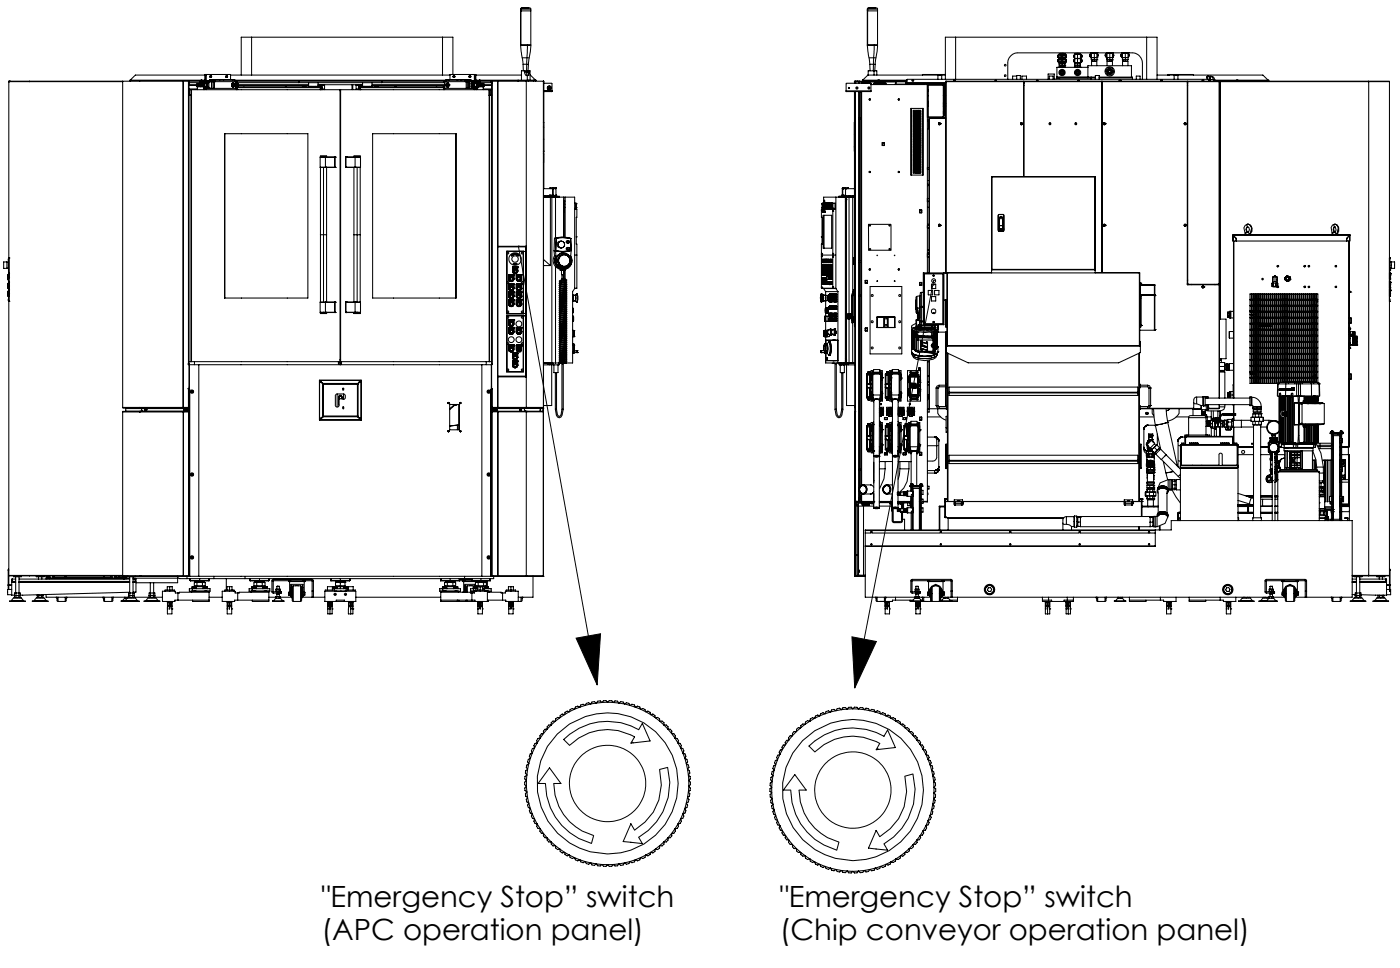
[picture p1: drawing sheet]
<svg xmlns="http://www.w3.org/2000/svg" width="338mm" height="234mm" viewBox="0 0 338 234" stroke-linecap="round" stroke-linejoin="round" font-family="sans-serif">
<defs><g id="words">
<g font-size="7.1">
<text x="77.6" y="218.8">&quot;Emergency Stop” switch</text>
<text x="188.2" y="218.8">&quot;Emergency Stop” switch</text>
<text x="77.6" y="226.7">(APC operation panel)</text>
<text x="188.2" y="226.7">(Chip conveyor operation panel)</text>
</g>
</g></defs>
<g fill="none" stroke="#000" stroke-width=".24">
<path d="M125.1 59.4h.1M125.1 59.4l19 105.9M225.3 67.6h.1M225.3 67.6l-19 98.4M139 154l5.9-1.1-.8 12.4zM205.6 153.6l5.9 1.2-5.2 11.2z"/>
<circle cx="225.3" cy="67.7" r=".47"/>
<circle cx="146.6" cy="189" r="9.2"/>
<circle cx="205.8" cy="190.6" r="9.2"/>
</g>
<g fill="none" stroke="#000" stroke-width=".25">
<path d="M2.1 19.7l.1 121.4M2.1 19.7h.1M2.1 19.7h27.5M2.2 19.6l-.1 .1M2.2 19.6h.1M2.2 19.6h47.4M7.1 19.6v.1M29.6 19.6v78.7M31.4 19.4h.1M31.4 19.3v.3M44.2 19.6v78.9v-78.9M45.5 19.6v68.2"/>
<path d="M45.6 20v73.7l-.2 .1h.3M45.7 19.6v.3M48.3 19.9h.3M48.5 19.6h.1M48.5 19.3h.1M48.5 19.3v.3M48.6 19.7v.2l.6 .1M48.8 19.7v.2M49.1 19.7v.2M49.1 19.9h.2l-.2 .2M49.1 19.9h.1M49.1 19.7v.4"/>
<path d="M49.1 19.8v.2M49.1 19.8h.1M49.2 19.8h.1M49.2 19.9h.1M49.2 19.7v.3M49.2 19.7l.1 .1M49.3 19.7h.1M49.3 19.7v.2M49.3 19.9l-.1 .1M49.4 19.7h.1M49.6 19.3h-18.2M49.6 19.6h.1"/>
<path d="M49.7 18v1.7M49.7 19.5h2.2M49.7 18.1l.1 1.6M49.7 18.1h-17l-1.3 1.2M49.8 18l-.1 .1M49.9 19.9h.2M49.9 19.7v.2M50 19.7v.3M50 20h.1M50.1 19.8h.1M50.1 19.9h.1M50.1 19.8v.1"/>
<path d="M50.1 19.7v.3M50.1 19.7h.1M50.1 19.9h-.1M50.1 19.8l.1 .1M50.1 19.8h-.1M50.1 19.7l.1 .1M50.2 19.9l-.1 .1M50.2 19.8l-.1 .2M50.2 19.7v.4l-.3-.2M50.2 19.9v.1M50.4 19.7v1.6M50.5 19.3l.2-.1h5.8l.2 .5"/>
<path d="M50.5 19.3h.1M50.5 19.3v.2M50.6 18.5h.2M50.7 18.3h.3v.4h-.3zM50.8 18.5v.2M50.8 19.2l-.2 .3M50.8 18.4v.2M50.8 18.3v.2M50.8 18.5l.1 .1M50.9 18.4v.2zM50.9 18.4h-.1M51 19.2l-.1 .1 .3-.1"/>
<path d="M51 19.2v.1M51 19.2h.2M51.1 19.2h-.1M51.1 19.2h.1M51.1 19.7v1.6M51.2 19.2h.1M51.3 19.4v.3M51.4 19.2v.1M51.4 19.3h.1M51.4 19.3l-.1 .1M51.5 19.3h61.3M51.5 19.3v2"/>
<path d="M51.8 19.7v1.6M51.9 19.2l-.1 .3M52 19.2v.5M52.9 19.2h.2M52.9 19.2h.1M53.8 19.2h.3M53.9 19.2h.1M54.5 18.5h.1M54.5 18.3h.4v.4h-.4zM54.6 18.5l.1 .2M54.7 18.3l-.1 .2M54.7 18.4v.2"/>
<path d="M54.8 18.4v.2zM54.8 18.4h.1M54.9 18.5l-.1 .1M55.6 18.1h53M55.6 18.1l-6.1-.1-.1 1.6 .2-.2h1.7M55.6 18.1v1.1M56 19.2h.1M56.1 19.2h.1M56.7 19.5h.1M56.7 19.5h.5v.2h-8.9v.2l-2.8 .1M56.9 19.9h.4M56.9 19.7v1.6h-7.8v-.3"/>
<path d="M56.9 19.9h50.4M56.9 19.9l.3 .6M57.2 19.6h49.8M57.3 19.9l.2 .6M57.3 20l.2 .5M60.7 9v9.1M72.1 19.6v.3M74.5 19.9v.9h2.3v-.9M87.5 19.9v.9h2.3v-.9M92.1 19.6v.3M106.8 9v9.1M107.3 19.7v1.6l7.8-.1"/>
<path d="M107.5 19.5v.2M107.6 19.5h-.6v.2h9v.2h2.8M108.1 19.2h.1M108.2 19.2h.1M108.6 18.1l6.2-.1v1.3M108.6 18.1v1.1M109.3 18v-9h-51.1v9.1M109.4 18.3h.3v.4h-.3zM109.5 18.4v.2M109.5 18.4h-.1l.1 .2M109.5 18.3l.1 .2M109.5 18.4h.1"/>
<path d="M109.5 18.5v.1M109.5 18.4l.1 .1M109.6 18.5h-.1M109.6 18.5h.2M109.6 18.5l-.1 .2M110.2 19.2h.1M110.3 19.2h.1M111.2 19.2h.1M111.3 19.2h.1M112.3 19.2v.5M112.3 19.5h2.1M112.4 19.2l.1 .3"/>
<path d="M112.5 19.7v1.6M112.8 19.3v2M112.9 19.3h-.1M112.9 19.2v.1M112.9 19.3v.1M112.9 19.4h1.8l.1 .2M112.9 19.4v.3M113 19.2h.1M113.1 19.2l.3 .1-.1-.1M113.1 19.2h.1M113.2 19.2h.1M113.2 19.7v1.6"/>
<path d="M113.2 19.2v.1M113.2 18.3h.4v.4h-.4zM113.3 18.6l.1-.2v.2M113.3 18.6h.1M113.4 18.4v.2M113.4 18.3l.1 .2M113.5 19.2l.2 .2M113.5 18.5h.1M113.5 18.5l-.1 .2M113.6 19.3h.1M113.7 19.3l-.2-.1h-5.8l-.1 .5M113.7 19.3v.2"/>
<path d="M113.8 19.7v.4M114 19.8h.2v.2M114 19.7v.4h.2M114.2 19.8h.1M114.2 20h.1M114.2 19.8v.2M114.2 19.9h.1M114.2 19.7v.2M114.3 19.9l-.1 .2M114.3 19.9h-.1M114.3 19.7v.2M114.4 18l.1 .1"/>
<path d="M114.4 19.5v.2M114.5 18.1l-.1 1.4M114.5 18.1h11.3M114.6 18v1.6M114.6 19.6h16.6v9.9M114.6 19.6v.1M114.7 19.3h.1M114.7 19.5h.1M114.8 19.8l.1 .1M114.8 19.3h.1M114.9 19.3h14.4M114.9 19.3v.3"/>
<path d="M114.9 19.7h.1M114.9 19.9l.1 .1M115 19.9l.1 .2M115 19.7v.3M115 19.9h1M115 19.8h.1M115 19.8v.2M115.1 19.8h.1M115.1 19.9h.1M115.1 19.8v.1M115.1 19.7v.1M115.2 19.7l-.2 .3"/>
<path d="M115.7 19.6h.1M115.7 19.3h.1M115.7 19.3v.3M118.5 19.6v.3M118.6 20v73.7h.2v4.9M118.8 19.6v68.3l-.2-.1M120.1 19.6v78.9M120.2 19.6v39.9M125 19.3v.3M125.6 10.9l.4 3M125.6 2.2v8.7M125.6 2.6h2.5"/>
<path d="M125.6 10.9h2.5M125.6 2.2h2.5M125.9 1.9l-.3 .3M125.9 1.9h2l.2 .3M126 1.9l-.3 .3v8.7M126 13.9l.2 1.6M126 13.9h1.7M126.2 1.8v.1M126.2 1.9h.1M126.2 1.8h1.4M126.2 15.5l.1 1.6M126.2 15.5h1.3"/>
<path d="M126.7 17.4h.7l.1 .4M126.7 17.1h.7M127 19.6l-.1 78.9M127.3 18.3l-.4-.1-.2-.4v-.7h-.9v2.2M127.3 18.3v1M127.3 10.9l-.3 7.4M127.4 17.1v.3M127.4 17.1h.5v2.2M127.5 19.3v.3M127.5 17.8l-.4 .5M127.5 15.5l-.1 1.6M127.5 17.8h.2"/>
<path d="M127.6 1.8v.1M127.6 1.9h.1M127.7 17.8l-.1 .3-.3 .2M127.7 13.9l-.2 1.6M127.7 17.1v.7M127.9 18.1l1.4 1.2M128.1 10.9l-.4 3M128.1 2.2v8.7M128.7 19.3v.3M129.3 19.4h.1M129.3 19.3v.3M131.1 19.6v78.8l-.1 .1"/>
<path d="M131.2 19.6v9.9M206.3 19.6v.5M206.5 19.6v.5M206.9 19.6v.1M207.1 19.6v.1M207.2 19.7v.4M207.3 19.6v.5M207.4 19.6v.1M208.1 19.7h-1.6v.4M208.1 19.9v-.2h.5v.2M208.2 19.4h.1M208.2 19.3h10.7"/>
<path d="M208.2 19.3v.3M208.5 19.6v.1M208.6 19.7h.1M208.7 19.9v-.2h.5v.2M208.7 19.9v.2M209.1 19.9v.2M209.2 19.7h.1M209.3 19.9v-.2h.5v.2M209.3 2.2l.3-.3h2l.2 .3M209.3 10.9l.4 3M209.3 2.6h2.5M209.3 10.9h2.5"/>
<path d="M209.3 2.2h2.5M209.3 2.2v8.7M209.5 18.1v-1h2.1v1M209.7 1.9l-.3 .3v8.7M209.7 13.9l.2 1.6M209.7 13.9h1.7M209.8 19.7h8.8M209.9 1.8v.1M209.9 1.8h1.3M209.9 1.9h.1M209.9 15.5h1.3M209.9 15.5l.1 1.6"/>
<path d="M210.9 17.1v1M211 10.9l-.2 6.2M211.2 15.5l-.1 1.6M211.2 1.8v.1M211.2 1.9h.1M211.4 13.9l-.2 1.6M211.8 10.9l-.4 3M211.8 2.2v8.7M212.1 19.4v.2M212.2 19.4h.1M212.2 19.4l-.2-.2-.2 .4M212.3 19.4v.2"/>
<path d="M216.2 19.6v.7M218.6 19.6v.7M218.7 19.9h.2M218.7 19.6v.7M218.9 19.6h-12.7v.5M218.9 19.9h9.3M220.1 19.3h.4M220.1 19.5h.4M222.6 18.1h.1M226.3 19.1v-.9h1v.9M228.1 18.1h-18.7l-1.2 1.2M228.1 18l-5.5 .1"/>
<path d="M228.1 19.1v-10.1h51.1v10.1M228.2 19.7h18.8M228.2 19.7v46.1M228.3 19.6h18.7v23M228.3 19.6v46.2M228.3 19.6l-.1 .1M228.4 19.6l-.1 .1M230.1 19.3h.4M230.1 19.5h.4M230.2 19.6a.2 .2 0 0 1 0-.3 .2 .2 0 0 1 .3 0 .2 .2 0 0 1-.1 .3M230.2 19.2h.2M230.6 9v10.1"/>
<path d="M240.1 19.5h.4M240.2 19.6a.19 .19 0 0 1 0-.3 .19 .19 0 0 1 .2 0 .19 .19 0 0 1 0 .3M242.4 18.4h.1M243.2 19.1v-3.9a2.46 2.46 0 0 1 2.5-2.4h27.5a2.46 2.46 0 0 1 2.5 2.4v3.9M245.4 18.4h-1v.7M245.4 19.1v-.9h.8v.9M246.6 19.1v-.7h1.1v.7M247 19.9h.1M247.1 19.7h18.8M250.1 19.5h.4M250.2 19.6a.21 .21 0 0 1-.1-.3 .21 .21 0 0 1 .4 0 .21 .21 0 0 1-.1 .3M252.9 19.1v-1.2h1.5v1.2"/>
<path d="M253.2 19.1v-.7h.9v.7M255.1 18.9l-.3 .2M255.1 18.9h.5l.2 .2M255.1 18.6h9.2M255.1 18.7l9.2 .1M255.3 13.6h.1M255.3 14.7h.1M255.6 16.2h1.5M255.6 15.7h.7M255.6 15.2h.7M255.6 15.2h.1M255.6 15.7h.1"/>
<path d="M255.6 13.1h.1M255.6 15.1h.1M255.6 14.1v.1M255.6 15.2v.5M255.6 13.1h1.4M255.6 15.2h1.4M255.6 15.1l.1 .1M255.6 15.7h1.4M255.7 14.1h1.3M255.8 15.7v.4M255.8 13a.53 .53 0 0 0-.5 .6 .53 .53 0 0 0 .5 .5 .55 .55 0 0 0-.5 .5 .55 .55 0 0 0 .5 .6M255.8 13.1h.1"/>
<path d="M255.8 14.2h.1M255.8 13.1l-.4 .2a.49 .49 0 0 0 .4 .8M255.8 14.1h.1M255.8 14.2a.49 .49 0 0 0-.5 .5 .49 .49 0 0 0 .5 .4M255.8 15.1h.1M255.8 13.1l.3 .1 .2 .3-.1 .4-.4 .2M255.8 13.3l-.3 .3 .3 .3M255.8 13.3l.3 .2-.3 .4M255.8 14.2l.3 .1 .2 .3-.1 .4-.4 .1M255.8 14.3l-.3 .4 .3 .2M255.8 14.3l.3 .3v.3h-.3M255.8 13.1l.5 .4-.1 .4-.4 .2"/>
<path d="M255.8 14.2h.3l.2 .4v.3l-.5 .2M255.8 14.3l.3 .3-.3 .3M255.8 17.1l.6-.2 .5 .4-.1 .6-.6 .2-.5-.4zM255.9 13h.1M255.9 13v-.1h.9v.1M255.9 13.1h.8M255.9 15.1h.8M256 17.5h.6M256.3 13h.1M256.3 13v.4M256.3 12.9v.1M256.3 15.2h.7"/>
<path d="M256.3 15.7h.7M256.3 13.4a.52 .52 0 0 0-.8-.3 .52 .52 0 0 0 0 .9 .52 .52 0 0 0 .8-.3M256.3 13.4a.52 .52 0 0 1 .8-.3 .52 .52 0 0 1 0 .9 .52 .52 0 0 1-.8-.3M256.3 13.4a.52 .52 0 0 0-.8-.2 .52 .52 0 0 0 0 .8 .52 .52 0 0 0 .8-.3M256.3 14.5a.52 .52 0 0 0-.8-.3 .52 .52 0 0 0 0 .9 .52 .52 0 0 0 .8-.3M256.3 14.5a.52 .52 0 0 1 .8-.3 .52 .52 0 0 1 0 .9 .52 .52 0 0 1-.8-.3M256.3 13.4a.52 .52 0 0 1 .8-.2 .52 .52 0 0 1 0 .8 .52 .52 0 0 1-.8-.3M256.3 13.7l.5 .4M256.3 13.4h.1M256.3 14.8h.1M256.3 13.7v.8M256.3 15.2v.5"/>
<path d="M256.3 15.7v.4M256.3 14.1h.1M256.7 13h.1M256.8 13h.1M256.8 13.1h.1M256.8 14.2h.1M256.8 13.1l-.5 .4 .2 .4 .3 .2M256.8 14.1h.1M256.8 14.2h-.3l-.2 .4 .1 .3 .4 .2M256.8 15.1h.1M256.8 13.1l.5 .3v.4l-.5 .3M256.8 13.3l-.3 .2 .3 .4"/>
<path d="M256.8 13.3l.3 .3-.3 .3M256.8 14.2l.5 .3-.1 .5-.4 .1M256.8 14.3l-.3 .3 .1 .3h.2M256.8 14.3l.3 .4-.3 .2M256.8 13.1l.5 .4-.1 .4-.4 .2M256.8 13.3l.3 .2-.3 .4M256.8 14.2h.3l.2 .4v.3l-.5 .2M256.8 14.3l.3 .3-.3 .3M256.8 13l-.5 .4M256.8 15.2l-.5-.4v.4M256.8 14.1l-.5 .4M256.8 15.2h.1"/>
<path d="M256.8 15.7v.4M257 15.2h.1M257 15.7h.1M257 13.1h.1M257 15.1h.1M257 14.1h.1M257 14.1v.1M257 15.1v.1M257 15.2v.5M259.3 16.2h1.5M259.4 15.7h1.3M259.4 15.2h1.3"/>
<path d="M259.4 15.2h.1M259.4 13.3l-.2 .3 .2 .2M259.4 14.9l-.2-.2 .1-.3-.2 .3 .3 .3M259.4 13.2l-.3 .3 .3 .4M259.4 13.1a.54 .54 0 0 0 0 1M259.4 14.2a.54 .54 0 0 0 0 .9M259.4 13.1h1.3M259.4 13.1v2M259.4 15.2v.5M259.4 15.1v.1M259.4 15.1h1.3M259.5 15.7v.4"/>
<path d="M259.5 17.1l.6-.2 .5 .3v.7l-.6 .2-.5-.3zM259.6 13h.1M259.6 13v-.1h.9v.1M259.7 13h.1M259.8 17.5h.6M260 13h.1M260 14.1h.1M260 12.9v3.2M260.1 19.5h.4M260.1 19.4h.4M260.5 13h.1M260.5 19.4l-.1-.2-.2 .1v.3"/>
<path d="M260.5 19.4l-.1 .2M260.6 15.7v.4M260.7 15.2h.1M260.7 15.2v.5M260.7 13.2l.3 .3M260.7 14.3l.3 .3M260.7 13.1l.4 .4-.4 .6M260.7 14.1l.4 .5v.3l-.4 .2M260.7 13.1v2M260.7 14.1h-1.3M260.7 14.1h.1M260.7 15.1v.1"/>
<path d="M260.9 13.5l-.2-.2 .2 .2-.2 .3 .2-.2M260.9 14.6l-.2-.2 .2 .1-.2 .4 .2-.2M260.9 13.5v.1M260.9 14.6v.1M260.9 13.5h.2v.1h-.2M260.9 14.6h.2v.1h-.2M261 13.6l-.3 .3M261 14.7l-.3 .3M262.5 16.2h-7.4v2.7M263.2 13.4l.2 .3M263.2 13.3l.2-.2-.2 .3 .2 .2-.2-.2M263.2 12.8h.2"/>
<path d="M263.2 13.3v.1M263.2 13.3h-.2v.1h.2M263.3 12.8h.1M263.3 18.6v.5M263.4 14.4h1.4M263.4 13l-.2 .3M263.4 12.9l-.4 .3 .1 .5 .3 .1M263.4 12.8l-.4 .5 .1 .4 .3 .2M263.4 12.8v1.6M263.4 12.8l1.4 .1 .2 .5-.3 .4M263.4 13.9h.1M263.4 14.4h.1"/>
<path d="M263.4 12.8h.1M263.4 13.9h1.3M263.4 12.8h1.3M263.4 14.4h1.3M263.4 15.9v-1.1h1.3v1.1M263.5 14.4v.4M264.1 12.8h.1M264.1 13.9h.1M264.1 12.8v2M264.3 19.1v-.9h1v.9M264.6 14.4v.4M264.7 13.9h-1.3v.5"/>
<path d="M264.7 13.1l.2 .2-.2 .3M264.7 13l.2 .3M264.7 14.4h.1M264.7 13.9h.1M264.7 12.8h.1M264.7 12.8l.1 1.6M264.8 14.4h-.1M264.9 13.3h.1l-.1 .1M264.9 13.4l-.2 .3M265.3 18.6h8v.5M265.3 18.8h8M265.9 19.9h.1"/>
<path d="M266 19.7h20.5M266.9 13.4l.2 .3M267 13.3l.1-.2-.1 .2 .1 .3-.1-.2M267 12.8h.1M267 13.3v.1M267 13.3h-.3v.1h.3M267.1 12.8h.1M267.1 13.9h.1M267.1 14.4h.1M267.1 12.8v1.6M267.1 13l-.2 .3M267.1 12.9l-.4 .4 .2 .4 .2 .1"/>
<path d="M267.1 12.8l-.4 .4 .1 .4 .3 .3M267.1 12.8h1.4M267.1 13.9h1.4M267.1 14.4h1.4M267.2 14.4h1.3M267.2 15.9v-1.1h1.3v1.1M267.3 14.4v.4M267.3 16.3h1.1l.5 1-.6 .8h-1.1l-.4-.9zM267.8 13.9h.1M267.8 12.8h.1M267.8 12.8v2M268.3 14.4v.4"/>
<path d="M268.5 13.9h-1.3M268.5 13.1l.1 .2-.1 .3M268.5 13l.1 .3M268.5 12.9l.3 .4-.3 .5M268.5 14.4h.1M268.5 13.9h.1M268.5 12.8h.1M268.5 12.8v1.6M268.6 13.3h.2l-.2 .1M268.6 13.4l-.1 .3M270.1 19.4h.4M270.1 19.5h.4"/>
<path d="M270.5 19.4l-.1-.2-.2 .1v.3M270.5 19.4l-.1 .2M270.7 13.4l.2 .3M270.7 13.3l.2-.2-.2 .2 .2 .3-.2-.2M270.7 13.3v.1M270.7 13.3h-.2l.2 .1M270.9 12.8h.1M270.9 13.9h.1M270.9 12.8l-.1 .1a.56 .56 0 0 0-.3 .5 .56 .56 0 0 0 .4 .5h1.3h-.6M270.9 13l-.2 .3M270.9 12.9l-.4 .4 .1 .4 .3 .1M270.9 12.8v1.6"/>
<path d="M270.9 12.8h1.3M270.9 14.4h1.3M270.9 14.4h.7M270.9 13.9h.7M270.9 14.4h.1M270.9 15.9v-1.1h1.3v1.1M271 14.4v.4M271.6 13.9h.1M271.6 12.8h.1M271.6 12.8v1.1M271.6 14.4h.6M271.6 14.4v.4"/>
<path d="M271.6 13.9v.5M272.1 14.4v.4M272.2 14.4h.1M272.2 13.1l.2 .3-.2 .2M272.2 13l.2 .3M272.2 12.9a.57 .57 0 0 1 0 .9M272.2 12.8h.1M272.2 12.8v1.6M272.4 13.3h.1l-.1 .1M272.4 13.4l-.2 .3M273.1 18.6v-2.7h-10.6v2.8M274.2 19.1v-.7h.9v.7"/>
<path d="M276.7 9v10.1M279.2 18.1h25.6l1.2 1.2M280.1 19.3h.4M280.1 19.5h.4M280.2 19.6a.19 .19 0 0 1 0-.3 .19 .19 0 0 1 .3 0 .19 .19 0 0 1-.1 .3M281.8 18.1h6.2M281.8 18.1h.1M281.9 18.1h.1M282 18l-.1 .1M282.1 18.1h.1M282.2 18l-.1 .1M283.4 19.1v-.9h.9v.9"/>
<path d="M286.5 19.9h.1M286.6 19.7h7.7M288 18.1h.1M290.1 19.3h.4M290.1 19.5h.4M290.2 19.6a.21 .21 0 0 1-.1-.3 .21 .21 0 0 1 .4 0 .21 .21 0 0 1-.1 .3M291.4 18.8v.2M291.4 18.6v.5M291.4 18.4h.1M291.4 18.8l.1 .3M291.4 18.6v.2M291.5 18.4h.1"/>
<path d="M291.5 18.5l-.1 .1M291.5 18.4l-.1 .4M291.7 19.2h.1M291.8 19.3h.1M291.8 19.2l-72.8-.1-.1 1.2M291.8 19.3l.3 .1M291.8 19.2v.4M291.9 19.2h.1M291.9 19.2v.1l.1-.1M292 19.1h.1M292 19.1v.3M292 19.1l-.2 .1"/>
<path d="M292 19.2h.1M292 19.1l.1 .1M292.1 18.4l-.1 .7M292.1 18.4l.5 .2 .2 1M292.1 19.2v.4M292.1 19.2h1.1M292.4 18.4l.5 .2 .3 .6M292.4 18.4v.1M292.4 18.4h-1l-.1 .7M293.2 19.2v.4M293.2 19.3h12.8M294.2 19.6v.1"/>
<path d="M294.3 19.7l-.1-.1v76.4M294.3 19.7v76.3M294.4 19.7h40.9M294.4 19.7h.1M294.4 19.6v57.4M294.5 19.6v57.4M298.3 19.6l.2-.4 .3 .2v.2M298.6 19.4v.2M306 19.4h.1M306 19.3v.3M330.3 19.6v119.3M335.3 19.7v121.4"/>
<path d="M335.3 19.7l-48.7-.1v49.1M45.6 21.6h36.5v65.7h.3M45.6 21.5h2M45.6 20.6h1.8M45.6 20.5h1.8M45.6 23h.6M45.8 21.6v1.3M46.1 23v64.3M46.2 21.6v1.3h-.6M46.2 21.6v65.7M47.5 20.4l.2-.2a.29 .29 0 0 1 .3 .4 .29 .29 0 0 1-.4 .2zM47.6 20.4v.3"/>
<path d="M47.6 20.4l.2 .1-.2 .2M47.6 20.6l.1 .1M47.6 20.9v.7M47.7 20.4v.3M47.7 20.4l-.1 .1M48.3 20.4h.1M48.3 20.7h.1M48.3 20.4v.3M48.4 20.2l-.2 .3 .2 .4h.1M48.4 20.4v.3M48.4 20.7h.1M48.4 20.4h.1"/>
<path d="M48.4 20.4h-.1M48.4 20.2h.1M48.4 20.4l.1 .1M48.5 20.6l-.1 .1M48.5 20.2h.1M48.6 20.2l.1 .2-.1 .5M48.6 20.9h-.1M49 20.2h-1.6l.1 .7h1.5M49.1 21l.2 .1h-.2M49.1 20.1v.9M49.1 21.3v-.3h.2l-.1 .6M49.1 20.6l.1 .3"/>
<path d="M49.1 21.2l.1 .1M49.2 21.1h.1M49.2 21.2h.1M49.2 21.2h-.1M49.2 21v.3M49.2 20h.1M49.2 21h.1M49.2 20.1l.2-.2a.61 .61 0 0 1 .7 .6 .61 .61 0 0 1-.8 .6M49.2 20.9l.2 .2M49.2 20.9l.1 .1M49.2 20.1v.8M49.2 20.1l-.1 .5"/>
<path d="M49.3 21.3h-.1M49.3 21.3h.1M49.3 20l-.1 .1M49.3 21.2l-.1 .1M49.3 20.1h.2v.8h-.2zM49.3 21.3v.3M49.3 21.5h.4M49.4 20.1v.8M49.4 21.1l.2 .1M49.4 20.1l.5 .1M49.6 21h.1M49.6 20.1h.1"/>
<path d="M49.7 20.1l.2 .1M49.7 21.3v.3M49.8 21.3v.3M49.9 20.8l-.2 .2-.3-.1M49.9 20.2v.1M49.9 20.3v.4M49.9 20.3v.2M49.9 21.1v-.1h.3v.3M49.9 20.5l-.2 .5M49.9 21.1v.2M50 21.1v.2M50 21.2l.1 .1"/>
<path d="M50 21h.1M50.1 20v.1M50.1 21.1h.1M50.1 21.2h.1M50.1 21.1v.1M50.1 21v.3M50.1 20h.1M50.1 21h.1M50.1 21.3h.1M50.1 21.1h-.2M50.1 20.1v.9M50.1 21v.1"/>
<path d="M50.1 21.1v.2M50.1 21l.1 .2M50.2 21v.1M50.2 21.2l-.1 .1M54.2 32.3h20.1v39.6h-20.1zM54.3 32.3v39.6M55.9 20.4h.1M55.9 20.6h.1M55.9 20.7l.1 .2M55.9 20.7h.1M56 20.7l.1 .3M56 20.3l-.1 .1"/>
<path d="M56 20.9l.2 .1M56.1 20.1l.1 .2-.1 .6M56.1 20.1l-.1 .1M56.2 20.1h.2l.2 .2-.1 .6-.3 .1M56.2 20l-.3 .3v.4M56.2 20.4h.1M56.2 20.6h.1M56.2 20.4v.2M56.3 20.1l.3 .3-.3 .6M56.9 20.1l.1 .4M56.9 21.1h20.4M56.9 20.5h.1"/>
<path d="M56.9 21.1h.4M57 20.5l-.1 .4M57 21.5h.1M57.1 21.6h.1M57.1 21.1l-.1 .5M57.2 20.5h.1M57.2 20.5l17.3 .1M57.2 20.5h17.3M57.2 20.5h.3M57.2 20.5l-.3 .6M57.2 21.6h.1M57.2 21.1h.1"/>
<path d="M57.2 21.1v.5M57.3 21.1h.1M57.3 20.1l.2 .3M57.4 20.9h19.9M57.5 20.5l-.2 .6M57.5 20.5h.1M57.5 20.6l-.2 .4M57.5 20.5l-.2 .5M58.8 20.9h.2M68.8 20.9h.2M68.9 20.9h.1M73 20.9v-.1h.8v.1"/>
<path d="M75 20.8v.1M76.2 20.8v.1M76.8 20.6h1.5M77.3 37.9v2.4M77.3 37.9h3.5M77.3 37.7h1.5M77.3 21.1h.1M77.3 21h.1M77.3 21v.6M77.3 20.9v.7M77.3 37.7v.2M77.3 21.6h.1"/>
<path d="M77.3 20.9l.1 .1M77.4 21.6h.1M77.4 21.6v-.7h.4v.7M77.6 20.9v.3M77.6 21.2h.2M77.6 21.2v.4M77.8 21.5h.5M78.1 37.9h.1M78.1 20.4v.1M78.3 20.4v1.2M78.5 37.9h.1M78.5 37.9v2.5"/>
<path d="M78.8 37.7v.2M80.8 37.9h.1M80.8 37.9h-3.5M80.8 37.9v2.5M80.8 37.9v2.4M82.1 21.9h.1M83.4 37.9h.1M83.4 37.9h3.6M83.4 37.9v2.5M83.5 37.9h-.1M83.5 37.9h.1M83.5 37.9h3.5"/>
<path d="M85 20.4v1.2M85.1 20.4v1.2M85.4 37.7h1.5M85.4 37.7v.2M85.7 37.9h.1M85.7 37.9v2.5M85.9 20.4v1.2M85.9 21.5h.6M85.9 20.6h1.6M86.1 20.4v.1M86.2 37.9h.1M86.5 21.2h.1"/>
<path d="M86.6 20.9v.7M86.9 21.6h.1M86.9 21.1h20.3M86.9 21.1h.1M86.9 20.9l.1 .1M86.9 20.9v.7M86.9 20.9v.1M86.9 21h.1M86.9 37.7v.2M87 37.9h.1M87 21l-.1 .6M87 37.9v2.4"/>
<path d="M87.5 20.4l-10.7 .1M88 20.8v.1M89.2 20.8v.1M89.8 20.6h17.5M89.8 20.5h17.5M89.9 32.3h20.2v39.6h-20.2zM90.5 20.9v-.1h.7v.1M95.3 20.9h.2M95.3 20.9h.1M95.4 20.9h.1M105.3 20.9h.2M107 20.9l.2 .2"/>
<path d="M107 21h.1M107 20.9l.1 .2M107 20.9h-20.5v.7M107.1 21.6h.1M107.1 21.1h.1M107.1 21.1v.5M107.2 21.5h.1M107.2 21.1l-.1 .5M107.3 20.9l-.1 .7M108 20h.1M108 21h.1M108 20.1l-.4 .4 .1 .3 .3 .2"/>
<path d="M108 20a.56 .56 0 0 0-.1 .9l.1 .1M108 20.4v.2M108 20.4l.1 .5 .1-.1M108.1 20l.2 .3M108.1 20.1h.1M108.2 20.9l-.1 .1M108.2 20.1l-.2 .3M108.2 20.1v.1M108.3 20.2v.2M108.3 20.7v.1M108.3 20.8l-.2 .2M108.3 20.4h.1"/>
<path d="M108.3 20.6h.1M108.3 20.4v.3M108.3 20.6v.1M110 32.3v39.6M113.7 20.1h.2v.8h-.2zM113.8 20.1v.8M113.8 20.8h.1M113.8 20.2h.1M113.8 20.9h.1M113.8 20.3h.1M113.8 20.2v.1M113.8 20.8v.5"/>
<path d="M114 21h.2M114 21v.3M114 21.2l.1 .1M114.1 21.3h.1M114.1 21h.1M114.1 21.1l.1 .2M114.1 20h.1M114.1 20.1v.9M114.1 21.1h.1M114.1 21.1h.2M114.2 21l.1 .1-.2 .1M114.2 21h.1"/>
<path d="M114.2 21.3h.1M114.2 20l-.1 .1M114.2 21.1h.1M114.2 21.2h.1M114.2 21.1v.2M114.2 21l.1 .1M114.2 21v.3M114.3 21.1v.2M114.4 20.1v.8M114.4 21.3v.3M114.5 20.9l.2 .1M114.5 20.1h.1"/>
<path d="M114.5 20.9h.1M114.5 20.1v.8M114.5 20.1h-.2v.8h.2M114.5 20.9l.1 .1M114.6 21.5h.3M114.6 21.3v.3M114.6 20.1a.46 .46 0 0 1 .4 .4 .46 .46 0 0 1-.4 .5M114.6 20.1h-.1M114.7 20.1h-.2M114.7 20.1h.1M114.7 21h.1M114.8 21.1l-.1 .1"/>
<path d="M114.9 21.1l.1-.2a.64 .64 0 0 0 .1-.7 .64 .64 0 0 0-.6-.3 .73 .73 0 0 0-.3 .7 .73 .73 0 0 0 .5 .6M114.9 21.3v.3M114.9 21.1l-.2 .1M115 21l-.1 .1M115 21v.3M115 20h.1M115 21h.1M115 21.3v.3M115 21.1h.2M115.1 21.1h.1M115.1 21.2h.1M115.1 21.1v.1"/>
<path d="M115.1 21l-.1 .1M115.1 21h.1M115.1 20.1v.9M115.1 21v.2M115.1 21l-.1 .3M115.1 21.3h-.1M115.1 20.3v.4M115.2 20.2h1.5l.1 .6-.1 .1h-1.5M115.6 20.3h.4v.4l-.1 .2-.4-.2zM115.8 20.6h.1M115.8 20.4v.1M115.8 20.6v.1"/>
<path d="M115.8 20.4h.2l-.2 .3M115.8 20.5h.1M115.8 20.2h.1M115.9 20.4v.3M115.9 20.4h.1M115.9 20.4v.1M115.9 20.5v.2M116.3 20.3h.4l-.1 .6-.4-.2zM116.5 20.6l.1 .1M116.5 20.4l.1 .3M116.6 20.4h.1M116.6 20.7h.1"/>
<path d="M116.6 20.4l.1 .1M116.6 20.4v.3M116.6 20.4l-.1 .1M116.6 21.5h2M116.6 20.5h.1M116.6 20.9v.7M116.7 20.6l-.1 .1M116.7 20.5l-.1 .1M116.7 20.5l-.1 .2M116.8 20.6h1.8M116.8 20.5h1.8M118 23h.6"/>
<path d="M118.1 21.6l-.1 65.7M118.1 22.9h.5M118.2 23v64.3M118.4 21.6v1.3M118.6 21.6h-36.4v65.7M131.1 30.5h.2M131.1 29.5l.2 .1v.9M131.1 39.1h.1M131.1 37.1h.1M131.1 33.6h.2M131.1 30.6l.2 .1M131.2 36.5v.6"/>
<path d="M131.2 39.1v59.2M131.2 20.1l2 .1v1.9h-2M131.2 36.5v9M131.2 22h2M131.2 21.9h2M131.3 33.6v2.9l-.2 .1M131.3 30.7v2.9M131.3 30.5v.2M133.1 22v.1M204.2 21.9h6M204.2 20.2l6-.1v2h-6zM206.2 32.4v2.9"/>
<path d="M206.2 35.3v.3M206.2 35.6v.9M206.2 35.3h.1M206.2 35.6h.1M206.2 32.4h.1M206.2 29.5v2.9M206.2 22.1v40.1M206.3 22.1v116.8M206.4 22.1v116.8M207.3 22.1v99l.1-.1M207.4 28.8h.1M207.4 28.4h.1"/>
<path d="M207.4 22.1v95.6M207.5 22.2h.3M207.5 22.1v95.3M207.8 22.1v95M207.9 20.1v-.2h2v.2M207.9 22.1v95M209.9 23.9h.1M209.9 24.1h.1M210 20.1l.2 .2M210.2 20.3l.1 .1M210.2 20.4h17.6v7.8M210.8 20.2h3"/>
<path d="M210.8 20.2v.2M211.1 20h2.4M211.1 20v.1M212.9 34.4h.5M212.9 35.1h.5M212.9 34.4h.5v.7h-.5zM213.5 20v.1M213.8 20.2v.2M216.8 23.9h.1M216.8 24.1h.1M218.9 20.1h9.3M219.2 20.2v.2"/>
<path d="M219.9 26.2v16M219.9 26.2h2.8M220.5 26.7h.1M220.5 26.9h.1M220.5 27.1h.1M220.5 27.3h.1M220.5 27.5h.1M220.5 27.7h.1M220.5 27.9h.1M220.5 28.1h.1M220.5 28.3h.1M220.5 28.5h.1"/>
<path d="M220.5 28.7h.1M220.5 28.9h.1M220.5 29.1h.1M220.5 29.3h.1M220.5 29.5h.1M220.5 29.7h.1M220.5 29.9h.1M220.5 30.1h.1M220.5 30.3h.1M220.5 30.5h.1M220.5 30.7h.1M220.5 30.9h.1"/>
<path d="M220.5 31.1h.1M220.5 31.3h.1M220.5 31.5h.1M220.5 31.7h.1M220.5 31.9h.1M220.5 32.1h.1M220.5 32.3h.1M220.5 32.5h.1M220.5 32.7h.1M220.5 32.9h.1M220.5 33.1h.1M220.5 33.3h.1"/>
<path d="M220.5 33.7h.1M220.5 33.9h.1M220.5 34.1h.1M220.5 34.3h.1M220.5 34.5h.1M220.5 34.9h.1M220.5 35.1h.1M220.5 35.5h.1M220.5 35.7h.1M220.5 36.1h.1M220.5 36.3h.1M220.5 36.7h.1"/>
<path d="M220.5 36.9h.1M220.5 37.1h.1M220.5 37.3h.1M220.5 37.5h.1M220.5 37.7h.1M220.5 37.9h.1M220.5 38.1h.1M220.5 38.3h.1M220.5 38.5h.1M220.5 38.7h.1M220.5 38.9h.1M220.5 39.1h.1"/>
<path d="M220.5 39.3h.1M220.5 39.5h.1M220.5 39.7h.1M220.5 39.9h.1M220.5 33.5h.1M220.5 34.7h.1M220.5 35.3h.1M220.5 35.9h.1M220.5 36.5h.1M220.6 26.6h.1M220.6 26.8h.1M220.6 27h.1"/>
<path d="M220.6 27.2h.1M220.6 27.4h.1M220.6 27.6h.1M220.6 27.8h.1M220.6 28h.1M220.6 28.2h.1M220.6 28.4h.1M220.6 28.6h.1M220.6 28.8h.1M220.6 29h.1M220.6 29.2h.1M220.6 29.4h.1"/>
<path d="M220.6 29.6h.1M220.6 29.8h.1M220.6 30h.1M220.6 30.2h.1M220.6 30.4h.1M220.6 30.6h.1M220.6 30.8h.1M220.6 31h.1M220.6 31.2h.1M220.6 31.4h.1M220.6 31.6h.1M220.6 31.8h.1"/>
<path d="M220.6 32h.1M220.6 32.2h.1M220.6 32.4h.1M220.6 32.6h.1M220.6 32.8h.1M220.6 33h.1M220.6 33.2h.1M220.6 33.4h.1M220.6 33.6h.1M220.6 33.8h.1M220.6 34h.1M220.6 34.2h.1"/>
<path d="M220.6 34.4h.1M220.6 34.6h.1M220.6 34.8h.1M220.6 35h.1M220.6 35.2h.1M220.6 35.4h.1M220.6 35.6h.1M220.6 35.8h.1M220.6 36h.1M220.6 36.2h.1M220.6 36.4h.1M220.6 36.6h.1"/>
<path d="M220.6 36.8h.1M220.6 37h.1M220.6 37.2h.1M220.6 37.4h.1M220.6 37.6h.1M220.6 37.8h.1M220.6 38h.1M220.6 38.2h.1M220.6 38.4h.1M220.6 38.6h.1M220.6 38.8h.1M220.6 39h.1"/>
<path d="M220.6 39.2h.1M220.6 39.4h.1M220.6 39.6h.1M220.6 39.8h.1M220.6 40h.1M220.8 26.7h.1M220.8 26.9h.1M220.8 27.1h.1M220.8 27.3h.1M220.8 27.5h.1M220.8 27.7h.1M220.8 27.9h.1"/>
<path d="M220.8 28.1h.1M220.8 28.3h.1M220.8 28.5h.1M220.8 28.7h.1M220.8 28.9h.1M220.8 29.1h.1M220.8 29.3h.1M220.8 29.5h.1M220.8 29.7h.1M220.8 29.9h.1M220.8 30.1h.1M220.8 30.3h.1"/>
<path d="M220.8 30.5h.1M220.8 30.7h.1M220.8 30.9h.1M220.8 31.1h.1M220.8 31.3h.1M220.8 31.5h.1M220.8 31.7h.1M220.8 31.9h.1M220.8 32.1h.1M220.8 32.3h.1M220.8 32.5h.1M220.8 32.7h.1"/>
<path d="M220.8 32.9h.1M220.8 33.1h.1M220.8 33.3h.1M220.8 33.5h.1M220.8 33.7h.1M220.8 33.9h.1M220.8 34.1h.1M220.8 34.3h.1M220.8 34.5h.1M220.8 34.7h.1M220.8 34.9h.1M220.8 35.1h.1"/>
<path d="M220.8 35.3h.1M220.8 35.5h.1M220.8 35.7h.1M220.8 35.9h.1M220.8 36.1h.1M220.8 36.3h.1M220.8 36.5h.1M220.8 36.7h.1M220.8 36.9h.1M220.8 37.1h.1M220.8 37.3h.1M220.8 37.5h.1"/>
<path d="M220.8 37.7h.1M220.8 37.9h.1M220.8 38.1h.1M220.8 38.3h.1M220.8 38.5h.1M220.8 38.7h.1M220.8 38.9h.1M220.8 39.1h.1M220.8 39.3h.1M220.8 39.5h.1M220.8 39.7h.1M220.8 39.9h.1"/>
<path d="M221 26.6h.1M221 26.8h.1M221 27h.1M221 27.2h.1M221 27.4h.1M221 27.6h.1M221 27.8h.1M221 28h.1M221 28.2h.1M221 28.4h.1M221 28.6h.1M221 28.8h.1"/>
<path d="M221 29h.1M221 29.2h.1M221 29.4h.1M221 29.6h.1M221 29.8h.1M221 30h.1M221 30.2h.1M221 30.4h.1M221 30.6h.1M221 30.8h.1M221 31h.1M221 31.2h.1"/>
<path d="M221 31.4h.1M221 31.6h.1M221 31.8h.1M221 32h.1M221 32.2h.1M221 32.4h.1M221 32.6h.1M221 32.8h.1M221 33h.1M221 33.2h.1M221 33.4h.1M221 33.6h.1"/>
<path d="M221 33.8h.1M221 34h.1M221 34.2h.1M221 34.4h.1M221 34.6h.1M221 34.8h.1M221 35h.1M221 35.2h.1M221 35.4h.1M221 35.6h.1M221 35.8h.1M221 36h.1"/>
<path d="M221 36.2h.1M221 36.4h.1M221 36.6h.1M221 36.8h.1M221 37h.1M221 37.2h.1M221 37.4h.1M221 37.6h.1M221 37.8h.1M221 38h.1M221 38.2h.1M221 38.4h.1"/>
<path d="M221 38.6h.1M221 38.8h.1M221 39h.1M221 39.2h.1M221 39.4h.1M221 39.6h.1M221 39.8h.1M221 40h.1M221.2 26.7h.1M221.2 26.9h.1M221.2 27.1h.1M221.2 27.3h.1"/>
<path d="M221.2 27.5h.1M221.2 27.7h.1M221.2 27.9h.1M221.2 28.1h.1M221.2 28.3h.1M221.2 28.5h.1M221.2 28.7h.1M221.2 28.9h.1M221.2 29.1h.1M221.2 29.3h.1M221.2 29.5h.1M221.2 29.7h.1"/>
<path d="M221.2 29.9h.1M221.2 30.1h.1M221.2 30.3h.1M221.2 30.5h.1M221.2 30.7h.1M221.2 30.9h.1M221.2 31.1h.1M221.2 31.3h.1M221.2 31.5h.1M221.2 31.7h.1M221.2 31.9h.1M221.2 32.1h.1"/>
<path d="M221.2 32.3h.1M221.2 32.5h.1M221.2 32.7h.1M221.2 32.9h.1M221.2 33.1h.1M221.2 33.3h.1M221.2 33.5h.1M221.2 33.7h.1M221.2 33.9h.1M221.2 34.1h.1M221.2 34.3h.1M221.2 34.5h.1"/>
<path d="M221.2 34.7h.1M221.2 34.9h.1M221.2 35.1h.1M221.2 35.3h.1M221.2 35.5h.1M221.2 35.7h.1M221.2 35.9h.1M221.2 36.1h.1M221.2 36.3h.1M221.2 36.5h.1M221.2 36.7h.1M221.2 36.9h.1"/>
<path d="M221.2 37.1h.1M221.2 37.3h.1M221.2 37.5h.1M221.2 37.7h.1M221.2 37.9h.1M221.2 38.1h.1M221.2 38.3h.1M221.2 38.5h.1M221.2 38.7h.1M221.2 38.9h.1M221.2 39.1h.1M221.2 39.3h.1"/>
<path d="M221.2 39.5h.1M221.2 39.7h.1M221.2 39.9h.1M221.3 26.6h.1M221.3 26.8h.1M221.3 27.2h.1M221.3 27.4h.1M221.3 27.8h.1M221.3 28h.1M221.3 28.4h.1M221.3 28.6h.1M221.3 28.8h.1"/>
<path d="M221.3 29h.1M221.3 29.2h.1M221.3 29.6h.1M221.3 29.8h.1M221.3 30.2h.1M221.3 30.4h.1M221.3 30.8h.1M221.3 31h.1M221.3 31.4h.1M221.3 31.6h.1M221.3 31.8h.1M221.3 32h.1"/>
<path d="M221.3 32.2h.1M221.3 32.6h.1M221.3 32.8h.1M221.3 33.2h.1M221.3 33.4h.1M221.3 33.8h.1M221.3 34h.1M221.3 34.4h.1M221.3 34.6h.1M221.3 34.8h.1M221.3 35h.1M221.3 35.2h.1"/>
<path d="M221.3 35.6h.1M221.3 35.8h.1M221.3 36.2h.1M221.3 36.4h.1M221.3 36.8h.1M221.3 37h.1M221.3 37.4h.1M221.3 37.6h.1M221.3 37.8h.1M221.3 38h.1M221.3 38.2h.1M221.3 38.6h.1"/>
<path d="M221.3 38.8h.1M221.3 39.2h.1M221.3 39.4h.1M221.3 39.8h.1M221.3 40h.1M221.3 34.2h.1M221.3 27h.1M221.3 27.6h.1M221.3 28.2h.1M221.3 29.4h.1M221.3 30h.1M221.3 30.6h.1"/>
<path d="M221.3 31.2h.1M221.3 32.4h.1M221.3 33h.1M221.3 33.6h.1M221.3 35.4h.1M221.3 36h.1M221.3 36.6h.1M221.3 37.2h.1M221.3 38.4h.1M221.3 39h.1M221.3 39.6h.1M221.5 26.7h.1"/>
<path d="M221.5 27.1h.1M221.5 27.3h.1M221.5 27.7h.1M221.5 27.9h.1M221.5 28.1h.1M221.5 28.3h.1M221.5 28.5h.1M221.5 28.9h.1M221.5 29.1h.1M221.5 29.5h.1M221.5 29.7h.1M221.5 30.3h.1"/>
<path d="M221.5 30.9h.1M221.5 31.1h.1M221.5 31.5h.1M221.5 32.1h.1M221.5 32.5h.1M221.5 32.7h.1M221.5 33.3h.1M221.5 33.9h.1M221.5 34.1h.1M221.5 34.5h.1M221.5 35.1h.1M221.5 35.5h.1"/>
<path d="M221.5 35.7h.1M221.5 36.3h.1M221.5 36.9h.1M221.5 37.1h.1M221.5 37.5h.1M221.5 37.7h.1M221.5 38.1h.1M221.5 38.3h.1M221.5 38.5h.1M221.5 38.7h.1M221.5 38.9h.1M221.5 39.3h.1"/>
<path d="M221.5 39.5h.1M221.5 39.9h.1M221.5 26.9h.1M221.5 27.5h.1M221.5 28.7h.1M221.5 29.3h.1M221.5 29.9h.1M221.5 30.1h.1M221.5 30.5h.1M221.5 30.7h.1M221.5 31.3h.1M221.5 31.7h.1"/>
<path d="M221.5 31.9h.1M221.5 32.3h.1M221.5 32.9h.1M221.5 33.1h.1M221.5 33.5h.1M221.5 33.7h.1M221.5 34.3h.1M221.5 34.7h.1M221.5 34.9h.1M221.5 35.3h.1M221.5 35.9h.1M221.5 36.1h.1"/>
<path d="M221.5 36.5h.1M221.5 36.7h.1M221.5 37.3h.1M221.5 37.9h.1M221.5 39.1h.1M221.5 39.7h.1M221.6 26.6h.1M221.7 26.8h.1M221.7 27h.1M221.7 27.2h.1M221.7 27.4h.1M221.7 27.6h.1"/>
<path d="M221.7 27.8h.1M221.7 28h.1M221.7 28.2h.1M221.7 28.4h.1M221.7 28.6h.1M221.7 28.8h.1M221.7 29h.1M221.7 29.2h.1M221.7 29.4h.1M221.7 29.6h.1M221.7 29.8h.1M221.7 30h.1"/>
<path d="M221.7 30.2h.1M221.7 30.4h.1M221.7 30.6h.1M221.7 30.8h.1M221.7 31h.1M221.7 31.2h.1M221.7 31.4h.1M221.7 31.6h.1M221.7 31.8h.1M221.7 32h.1M221.7 32.2h.1M221.7 32.4h.1"/>
<path d="M221.7 32.6h.1M221.7 32.8h.1M221.7 33h.1M221.7 33.2h.1M221.7 33.4h.1M221.7 33.6h.1M221.7 33.8h.1M221.7 34h.1M221.7 34.2h.1M221.7 34.4h.1M221.7 34.6h.1M221.7 34.8h.1"/>
<path d="M221.7 35h.1M221.7 35.2h.1M221.7 35.6h.1M221.7 35.8h.1M221.7 36.2h.1M221.7 36.4h.1M221.7 36.8h.1M221.7 37h.1M221.7 37.4h.1M221.7 37.6h.1M221.7 37.8h.1M221.7 38h.1"/>
<path d="M221.7 38.2h.1M221.7 38.6h.1M221.7 38.8h.1M221.7 39.2h.1M221.7 39.4h.1M221.7 39.8h.1M221.7 40h.1M221.7 35.4h.1M221.7 36h.1M221.7 36.6h.1M221.7 37.2h.1M221.7 38.4h.1"/>
<path d="M221.7 39h.1M221.7 39.6h.1M221.9 26.7h.1M221.9 27.1h.1M221.9 27.3h.1M221.9 27.7h.1M221.9 27.9h.1M221.9 28.1h.1M221.9 28.3h.1M221.9 28.5h.1M221.9 28.9h.1M221.9 29.1h.1"/>
<path d="M221.9 29.5h.1M221.9 29.7h.1M221.9 30.1h.1M221.9 30.3h.1M221.9 30.7h.1M221.9 30.9h.1M221.9 31.1h.1M221.9 31.3h.1M221.9 31.5h.1M221.9 31.9h.1M221.9 32.1h.1M221.9 32.5h.1"/>
<path d="M221.9 32.7h.1M221.9 33.1h.1M221.9 33.3h.1M221.9 33.7h.1M221.9 33.9h.1M221.9 34.1h.1M221.9 34.3h.1M221.9 34.5h.1M221.9 34.9h.1M221.9 35.1h.1M221.9 35.5h.1M221.9 35.7h.1"/>
<path d="M221.9 36.1h.1M221.9 36.3h.1M221.9 36.7h.1M221.9 36.9h.1M221.9 37.1h.1M221.9 37.3h.1M221.9 37.5h.1M221.9 37.7h.1M221.9 37.9h.1M221.9 38.1h.1M221.9 38.3h.1M221.9 38.5h.1"/>
<path d="M221.9 38.7h.1M221.9 38.9h.1M221.9 39.1h.1M221.9 39.3h.1M221.9 39.5h.1M221.9 39.7h.1M221.9 39.9h.1M221.9 26.9h.1M221.9 27.5h.1M221.9 28.7h.1M221.9 29.3h.1M221.9 29.9h.1"/>
<path d="M221.9 30.5h.1M221.9 31.7h.1M221.9 32.3h.1M221.9 32.9h.1M221.9 33.5h.1M221.9 34.7h.1M221.9 35.3h.1M221.9 35.9h.1M221.9 36.5h.1M222 27.4h.1M222 28.4h.1M222 29.2h.1"/>
<path d="M222 29.6h.1M222 30h.1M222 30.2h.1M222 30.4h.1M222 30.6h.1M222 30.8h.1M222 31.4h.1M222 32.2h.1M222 32.4h.1M222 33h.1M222 33.2h.1M222 33.6h.1"/>
<path d="M222 33.8h.1M222 34h.1M222 35.2h.1M222 36.8h.1M222 37.6h.1M222 37.8h.1M222 39.2h.1M222 39.4h.1M222 34.2h.1M222 34.4h.1M222 31.8h.1M222 34.8h.1"/>
<path d="M222 35.8h.1M222 31h.1M222 38.2h.1M222 32h.1M222 38.8h.1M222 38.6h.1M222 29h.1M222 28h.1M222 31.2h.1M222 27h.1M222 27.8h.1M222 35.6h.1"/>
<path d="M222 27.6h.1M222 27.2h.1M222 37.4h.1M222 28.2h.1M222 37h.1M222 33.4h.1M222 38h.1M222 36.4h.1M222 26.6h.1M222 28.6h.1M222 29.4h.1M222 39.8h.1"/>
<path d="M222 34.6h.1M222 40h.1M222 31.6h.1M222 32.8h.1M222 32.6h.1M222 29.8h.1M222 36.2h.1M222 35h.1M222 26.8h.1M222 28.8h.1M222 38.4h.1M222 36.6h.1"/>
<path d="M222 37.2h.1M222 39.6h.1M222 39h.1M222 36h.1M222 35.4h.1M222.2 28.5h.1M222.2 28.7h.1M222.2 29.5h.1M222.2 29.7h.1M222.2 30.1h.1M222.2 30.5h.1M222.2 30.7h.1"/>
<path d="M222.2 31.3h.1M222.2 32.1h.1M222.2 32.3h.1M222.2 32.5h.1M222.2 33.1h.1M222.2 33.3h.1M222.2 33.9h.1M222.2 34.1h.1M222.2 34.3h.1M222.2 34.5h.1M222.2 36.7h.1M222.2 37.3h.1"/>
<path d="M222.2 37.9h.1M222.2 38.9h.1M222.2 39.3h.1M222.2 39.5h.1M222.2 27.7h.1M222.2 35.5h.1M222.2 38.5h.1M222.2 32.7h.1M222.2 33.7h.1M222.2 27.3h.1M222.2 28.1h.1M222.2 31.5h.1"/>
<path d="M222.2 31.1h.1M222.2 29.1h.1M222.2 30.3h.1M222.2 27.5h.1M222.2 38.7h.1M222.2 31.9h.1M222.2 34.9h.1M222.2 36.9h.1M222.2 37.7h.1M222.2 39.7h.1M222.2 28.9h.1M222.2 37.5h.1"/>
<path d="M222.2 35.7h.1M222.2 27.9h.1M222.2 38.1h.1M222.2 31.7h.1M222.2 29.9h.1M222.2 30.9h.1M222.2 26.7h.1M222.2 29.3h.1M222.2 38.3h.1M222.2 35.1h.1M222.2 36.3h.1M222.2 39.1h.1"/>
<path d="M222.2 27.1h.1M222.2 39.9h.1M222.2 36.1h.1M222.2 32.9h.1M222.2 37.1h.1M222.2 26.9h.1M222.2 28.3h.1M222.2 35.3h.1M222.2 36.5h.1M222.2 35.9h.1M222.2 33.5h.1M222.2 34.7h.1"/>
<path d="M222.2 20.4l.2-.2 .5 .2M222.2 26.7l-1.8-.1v15.2l1.8-.1M222.2 26.7v15M222.3 20.3l-6.4 .1M222.7 26.2v16M222.8 20.2l.1 .1M222.9 20.4v-.2h-3.8v.2M223.8 20.4v45.4M223.8 28.3h4.4M223.8 31.1h.4M223.8 28.8h.4M223.9 20.4v7.8"/>
<path d="M223.9 20.4h.1M223.9 24.4v.1M223.9 21.6h.1M223.9 25.7h.1M223.9 23.1h.1M223.9 25.3h.1M223.9 20.5h.1M223.9 20.4v7.9h-.1l4-.1M223.9 20.5h3.8M223.9 24.9h.1M223.9 22h.1M224.2 28.8v.3h-.4"/>
<path d="M224.3 28.6v37.2M224.5 28.3v.3l.3-.3v.3M224.5 20.3v.1M226.5 29.9a.2 .2 0 0 0 .2 .2 .2 .2 0 0 0 .2-.2M226.5 29.8l.1-.2 .3 .2M226.5 29.9h.1M226.5 29.8h.1M226.5 29.8v.1M226.9 29.9h.1M226.9 29.8h.1M226.9 29.8v.1M227.7 20.4v7.9l.1-.1"/>
<path d="M227.7 27.3h.1M227.7 27.1h.1M227.7 27.4h.1M227.7 27h.1M227.7 25.7h.1M227.7 24.9h.1M227.7 23.1h.1M227.7 25.3h.1M227.7 20.4v7.8M227.8 20.3l.1 .1M227.8 20.3l-3.8 .1M227.8 27.3h.1"/>
<path d="M227.9 20.4v7.4h-.1M227.9 25.7h.3M227.9 24.9h.3M227.9 23.1h.3M227.9 25.3h.3M228.2 28.6v37.2M228.2 28.6h-4v19.3M246.3 29.9a.2 .2 0 0 0 .2 .2 .2 .2 0 0 0 .2-.2M246.3 29.8l.1-.2 .3 .2M246.3 29.9h.1M246.3 29.8h.1M246.3 29.8v.1"/>
<path d="M246.7 29.9h.1M246.7 29.8h.1M246.7 29.8v.1M247 20.6h.1M247 20.1h.1M253.3 29.8h.2M259.7 29.8h-.2M265.9 20.6h.1M265.9 20.1h.1M266.3 29.9a.2 .2 0 0 0 .2 .2 .2 .2 0 0 0 .2-.2M266.3 29.8l.1-.2 .3 .2M266.3 29.8h.1"/>
<path d="M266.3 29.9h.1M266.3 29.8v.1M266.7 29.8h.1M266.7 29.9h.1M266.7 29.8v.1M285.8 29.9l.2 .2 .2-.2M285.8 29.8l.1-.2 .3 .2M285.8 29.9h.1M285.8 29.8h.1M285.8 29.8v.1M286.2 29.9h.1M286.2 29.8h.1"/>
<path d="M286.2 29.8v.1M286.5 20.6h.1M286.5 20.1h.1M294.3 28.3h.1M294.3 28.1h.1M294.3 25.7h.1M294.3 25.3l.1 .1M294.3 31.3h.1M294.3 31.4h.1M294.3 22.6h.1M294.3 22.1h.1M294.3 24.7h.1"/>
<path d="M294.3 22.7h.1M294.3 31h.1M294.3 28.7h.1M77.3 40.3l3.5 .1M77.3 40.3h3.5M77.3 56.6h1.5M77.3 40.4v32.5M78.1 40.4v32.5M78.5 40.4h.1M78.8 40.4v32.5M80.8 40.4h.1M80.8 40.3v.1"/>
<path d="M83.4 40.3l.1 .1M83.4 40.4h.1M83.5 40.4h.1M83.5 40.4h3.5M85.4 56.6h1.5M85.4 40.4v32.5M85.7 40.4h.1M86.2 40.4v32.5M86.9 40.4v32.5M87 40.3v.1M87 40.3l-3.6 .1M120.1 59.6v31.1"/>
<path d="M120.1 59.6h6.8M126.9 59.4v31.5M127 59.4h-6.8l-.1 .2M131.2 47.4h3.8v.1M131.2 47.5l7.5 .1v22l-.5 .8v17.2h-1.5M131.2 45.5h3M131.3 47.4h.1M131.4 47.3v.1M131.8 47.3v.1M132.1 47.3l.1 .2M132.2 47.4v.1M132.4 47.4v.1"/>
<path d="M132.5 47.3v.1M132.6 47.4v-.3h.6v.3M132.6 47.5v.1M132.6 47.3h-1.4M132.7 47.5h.1M132.7 47.4v.1M132.8 47.1v.3M132.8 47.6v16.5M133.2 47.6v40M133.2 47.1h1M133.4 47.1h.1M133.4 47.4h.1"/>
<path d="M133.4 45.3h.1M133.4 45.5h.1M133.4 45.5h-.7v-.2h1.4l.1 .2-.1 1.9M133.4 45.3v2.1M133.4 45.3v2M133.8 57.5h.4M133.8 57.5l-.1 3M134.1 47.4h.1M134.1 45.3h.1M134.1 47.6v9.8M134.1 47.3h.1M134.2 47.1h.1v.3"/>
<path d="M134.2 57.5a6.3 6.3 0 0 1 3.5 0l.1 3M134.2 57.5l-.1 3M134.6 47.4v.1M135.4 58.2a.82 .82 0 0 0-.7 .8 .82 .82 0 0 0 .7 .8M136 57.3l1.7 .3M136 57.2l-2.2 .3M136 47.7l.2 .2M136 47.9l.1 .6h.3M136 49.3h.1M136 51.1h.1M136 51h.1M136 47.6v9.6"/>
<path d="M136 50.5h.1M136 50.3h.1M136 49h.1M136 49.2l.1 .1M136.1 50h.1M136.4 47.6v9.7M136.7 58.2l.5-.1a.31 .31 0 0 1 .2 .3 .31 .31 0 0 1-.3 .3l-.4-.2zM136.9 58.2l-.1 .2 .3 .3M136.9 59.8l-.1 .2 .3 .3M136.9 59.8h.1M136.9 58.2h.1M137.1 59.7l-.2 .1"/>
<path d="M137.1 58.1l-.2 .1M137.7 57.6l-1.6-.3-1.9 .3-.1 2.8a6.8 6.8 0 0 0 3.7 0M137.7 57.6h.1M137.7 57.6l.1 2.8M138.7 50.5h.5v1.9h-.1l.1 17.1h-.5M138.7 50.3h.3M138.7 49h.3M139 50.1h.1M139 49.2h.1M139 49v1.3M139 49.1h.1M139 49v.1"/>
<path d="M139 50.2h.1M139 50.2v.1M198.3 50.6h.1M198.3 51h.1M198.3 50.6v.4M198.3 50.7v.2M198.4 49.2h.2v.9h-.2M198.4 49.2v.9M198.4 52.4v4.7M198.4 57.2v1.7M198.4 50.1v.1M198.4 49.1l3.1-.1v1.3l-3.1-.1"/>
<path d="M198.4 49.1h.2M198.4 50.2h.2M198.4 49.1v.1M198.6 51.2h.1M198.6 51h.1M198.6 51.1h.1M198.6 51v.2M198.6 49.1v1.1M198.7 51h.1M198.7 51.9h2v8h-2zM198.7 51.2h.1M198.7 51.1h.1"/>
<path d="M198.7 51.1v.1M198.7 51v.2M198.7 51v.1M198.8 51.1h.1M198.8 51v.1M198.8 50.3v.2M198.8 51.1v.1M198.8 51h.1M198.8 51v.2M198.8 51l.1 .1M198.8 49.1v1.1M198.8 51l.1 .2"/>
<path d="M198.8 49.1h.8M198.8 50.2h.8M198.8 50.1h.8M198.8 50.2l.1 .1M198.8 50.1h.1M198.9 51.1l-.1 .1M198.9 51.1h.1M198.9 49.2h-.1M198.9 51.9v8M198.9 51h.1M198.9 51.2h.1M198.9 51v.2"/>
<path d="M198.9 49l-.1 .1M199 51.1h.1M199 51h.1M199 48.3v.5M199 51v.2M199 51l-.1 .1M199 51l-.1 .2M199 48.3h.1M199 48.8h.1M199 49.2v.9M199 50.1l.2 .2M199.1 49v1.3"/>
<path d="M199.2 49l-.2 .2M199.4 49.2v.9M199.4 50.1h.1M199.4 49v.1M199.4 50.3h.1M199.4 49l.1 1.3M199.4 49.2h.1M199.5 49l-.1 1.2M199.6 50.1h.1M199.6 49.2h.1M199.6 49.9v.3M199.6 49.2v.9"/>
<path d="M199.6 49.2h-.8M199.6 49.1l.1 .2M199.6 49.5l.1 .4v-.3M199.6 49.1v.3M199.6 50h.1M199.7 49.3h.1M199.7 50h.1M199.7 49.2l.1 .1v.7M199.7 50.1h.4M199.7 50.1h.1M199.7 49.3h-.1M199.7 50l-.1 .2"/>
<path d="M199.7 49h.5v1.3h-.5M199.7 49.2h.1M199.8 49.3h.1M199.8 50h.1M199.8 49.3l-.1 .7M199.9 50.1h.1M199.9 49.9v.1M199.9 49.3l.1 .5M199.9 49.2v.9M199.9 49.2h.1M199.9 49.5h.1M199.9 49.3h.1"/>
<path d="M199.9 50h.1M199.9 49.2l.2 .1-.1 .7M199.9 50.2l.1 .1M200 49v.3M200 50v.3M200 49.3h.1M200 49.2h.1M200 49l-.1 .1M200 50h.1M200 49.3v.7M200.1 50.1h.1M200.1 49.2v.9"/>
<path d="M200.1 49.2h-.4M200.1 49.2h.1M200.2 49.1h.3M200.2 50.2h.3M200.2 49.1l.3 .1v.9l-.3 .1M200.2 50.2l.1 .1M200.3 49l-.1 .1M200.5 49.1v1.1M200.6 49.9l.1 .1M200.6 49.2v.9M200.6 49.2h.3v.9h-.3M200.6 50.1l.1 .1"/>
<path d="M200.7 49.5h.1M200.7 49.1h.2M200.7 50.2h.2M200.7 50h.1M200.7 49.4v.5zM200.7 50.2v.1M200.7 49.1l-.1 .1M200.7 49.3h.1M200.7 49.3h-.1M200.7 49.2l.1 .2M200.7 49.1l.1 .9M200.7 50.1h.1"/>
<path d="M200.7 49.2h.1M200.7 49v.1M200.8 50h.1M200.8 49.9l-.1 .3M200.8 49.9h.1M200.9 49.1v1.1M200.9 50.6h.1M200.9 51h.1M200.9 50.6l.1 .1M200.9 50.6v.4M201 50.5v19M201 50.9l-.1 .1"/>
<path d="M201.6 50.5h-3.4v1.9h.3v4.7h-.3l.3 .1v1.7h-.3v10.6h3.4M201.7 47.6v22M202.9 47.5h.1M202.9 47.4v.1M203.1 47.4v-.3h.5v.4M203.2 47.4v.1M203.3 45.5h2.9M203.3 45.4l1.4-.1v.2h-1.3M203.3 45.3v1.8M203.4 45.5h.1M203.4 45.3h.1M203.4 45.3v1.8"/>
<path d="M203.6 47.1h.5M203.7 47.1v.3M203.8 47.4v.1M204 47.7h.1M204 48.5h.3M204 47.6v40M204 48.1h.2M204.1 45.5h.1M204.1 45.3v2h2.1M204.1 47.7l.2 .8M204.1 47.7h.1M204.1 47.7l.1 39.3"/>
<path d="M204.2 48.1h.1M204.2 48.1v.1M204.2 51.1h.1M204.3 48.5v38.1M204.4 47.3v.1M204.8 47.4v.2M204.8 47.3v.1M204.9 47.6v28.3M205 47.3v.1M205.3 47.3v.1M205.7 47.3v.1M205.8 47.6v23"/>
<path d="M205.9 47.3v.1M206.2 47.4h-3.7v.1M206.2 47.6h-7.4v1.4M209.7 54.1l5.3 .1v6.1h-5.4zM209.9 41.4h.1M209.9 41.6h.1M216.8 41.4h.1M216.8 41.6h.1M219.9 42.2h2.8M220.5 40.1h.1M220.5 40.3h.1M220.5 40.5h.1"/>
<path d="M220.5 40.7h.1M220.5 40.9h.1M220.5 41.1h.1M220.5 41.3h.1M220.5 41.5h.1M220.5 41.7h.1M220.6 40.2h.1M220.6 40.4h.1M220.6 40.6h.1M220.6 40.8h.1M220.6 41h.1M220.6 41.2h.1"/>
<path d="M220.6 41.4h.1M220.6 41.6h.1M220.6 41.8h.1M220.8 40.1h.1M220.8 40.3h.1M220.8 40.5h.1M220.8 40.7h.1M220.8 40.9h.1M220.8 41.1h.1M220.8 41.3h.1M220.8 41.5h.1M220.8 41.7h.1"/>
<path d="M221 40.2h.1M221 40.4h.1M221 40.6h.1M221 40.8h.1M221 41h.1M221 41.2h.1M221 41.4h.1M221 41.6h.1M221 41.8h.1M221 41.8h.7M221.2 40.1h.1M221.2 40.3h.1"/>
<path d="M221.2 40.5h.1M221.2 40.7h.1M221.2 40.9h.1M221.2 41.1h.1M221.2 41.3h.1M221.2 41.5h.1M221.2 41.7v.1M221.3 40.4h.1M221.3 40.6h.1M221.3 40.8h.1M221.3 41h.1M221.3 41.2h.1"/>
<path d="M221.3 41.6h.1M221.3 40.2h.1M221.3 41.4h.1M221.4 41.7v.1M221.5 40.1h.1M221.5 40.5h.1M221.5 40.7h.1M221.5 41.1h.1M221.5 41.3h.1M221.5 41.5h.1M221.5 40.3h.1M221.5 40.9h.1"/>
<path d="M221.7 40.4h.1M221.7 40.6h.1M221.7 40.8h.1M221.7 41h.1M221.7 41.2h.1M221.7 41.6h.1M221.7 40.2h.1M221.7 41.4h.1M221.7 41.8h.1M221.9 40.1h.1M221.9 40.3h.1M221.9 40.5h.1"/>
<path d="M221.9 40.7h.1M221.9 40.9h.1M221.9 41.1h.1M221.9 41.3h.1M221.9 41.5h.1M221.9 41.7h.1M222 50.6h.4v.7h-.4zM222 50.7h.4M222 51.3h.4M222 40.4h.1M222 40.6h.1M222 40.8h.1"/>
<path d="M222 41.2h.1M222 41.6h.1M222 41.8h.1M222 41h.1M222 40.2h.1M222 41.4h.1M222.2 40.3h.1M222.2 40.5h.1M222.2 40.7h.1M222.2 40.9h.1M222.2 41.3h.1M222.2 41.5h.1"/>
<path d="M222.2 41.1h.1M222.2 41.7h.1M222.2 40.1h.1M223.8 44.3l.2 .3M223.8 53.8l.1 .2-.1 .4M223.8 44.3l.1 .3M223.8 40.4h.1M223.8 40.9h.1M223.8 55h.1M223.8 47.9h.1M223.8 48.6h.1M223.8 50h.4"/>
<path d="M223.8 47.9h.4v.7h-.4M223.8 43.5h.4M223.9 54.3h.3v.7h-.4M223.9 44.6l-.1 .3M224 44.6l-.2 .4M224.2 48.6v5.7M224.2 55v6.3M226.5 54.4l.1 .2 .3-.2M226.5 54.3a.2 .2 0 0 1 .2-.2 .2 .2 0 0 1 .2 .2M226.5 54.4h.1M226.5 54.3h.1M226.5 54.3v.1"/>
<path d="M226.9 54.4h.1M226.9 54.3h.1M226.9 54.3v.1M239.3 42.7h25M239.3 42.7h.1M239.4 42.6v22.5M240.9 55.4l.2 .4M240.9 55.4h.1M240.9 52.1h.1M240.9 52.1v3.3M241.1 51.8l-.2 .3M241.1 51.7l-.2 .4"/>
<path d="M241.1 51.8h1M241.1 55.8h1M241.1 51.7v.1M241.1 55.8h.1M241.1 51.7h1M241.1 55.3l.2 .3 .3 .1 .3-.1 .1-.3M241.1 55.3h.1M241.1 52.8l.2-.4 .3-.1 .3 .1 .1 .4M241.1 52.8h.1M241.1 55.3h.9M241.1 52.8h.9M241.1 54.4h.9"/>
<path d="M241.2 55.3l.1 .3 .3 .1 .3-.1 .1-.3M241.2 52.8l.4-.5 .4 .5v2.5M241.2 52.8l-.1 2.5M241.3 55.6h.6M241.4 55.7h.3M241.5 55.5h.1M241.5 55.5h-.3M241.6 55.4h.1M241.6 55.4l-.4 .1M241.6 55.4h.4M241.7 55.5h.1M241.7 55.5h.2"/>
<path d="M241.9 55.5l-.6 .1M242 55.3h.1M242 55.4h-.8M242 52.8l.1 2.5h-1v-2.5a.46 .46 0 0 1 .5-.5 .46 .46 0 0 1 .4 .5M242.1 51.7v.1M242.1 55.8h.1M242.1 51.8l.1 .3M242.1 51.7l.2 .4M242.2 55.4h.1M242.2 52.1h.1M242.2 55.4l-.1 .4M242.2 52.1v3.3"/>
<path d="M242.3 55.4l-.2 .4M242.3 52.1v3.3M247.1 42.6v-23h18.8v46.2M264.2 42.6v22.5M264.2 42.7h.1M266.3 54.4l.1 .2 .3-.2M266.3 54.3a.2 .2 0 0 1 .2-.2 .2 .2 0 0 1 .2 .2M266.3 54.3h.1M266.3 54.4h.1M266.3 54.3v.1M266.7 54.3h.1M266.7 54.4h.1"/>
<path d="M266.7 54.3v.1M285.8 54.4l.1 .2 .3-.2M285.8 54.3l.2-.2 .2 .2M285.8 54.4h.1M285.8 54.3h.1M285.8 54.3v.1M286.2 54.4h.1M286.2 54.3h.1M286.2 54.3v.1M297.5 56.7l.1 1.5M297.5 56.7h28.3M297.6 56.8h.1"/>
<path d="M297.6 56.7h.1M297.6 56.7l.7 .8v.7M297.6 56.7v.1M297.6 56.6v.1M297.6 56.6l-.1 .1M297.6 56.6h28.1M297.6 56.8v1.4M297.6 56.8l.7 .7v.7M297.7 56.8v.1M297.7 58.2v37.8M297.8 57h.1M297.8 58.2v37.8"/>
<path d="M300.4 56.6h.2M300.4 56.6h.1M300.5 56.1h.2M300.5 56.1l-.1 .5M300.6 56.6h1.3M300.6 56.6h.1M300.7 56.1h.6M300.7 56.1l-.1 .5M300.8 54.9l.4-.2-.3 .2-.1 .4 .1 .5 .3 .2-.4-.2-.1-.4zM301.1 56l.2 .1M301.1 56l-.6 .1M301.1 56h.1"/>
<path d="M301.2 54.1h-.2v.5l.4 .3 .1 .5-.1 .4-.3 .2M301.2 54.1a1.37 1.37 0 0 1 .5 2.4M301.2 54.1l.6 .3 .3 .6-.4 1.5M301.2 54.1l-.7 .3-.3 .6 .3 1.4M301.3 56.1l.4 .4M301.8 56.4l.1 .2M301.9 56.6h.1M321.4 56.6h.2M321.4 56.6h.1M321.5 56.1h.2M321.5 56.1l-.1 .5M321.6 56.6h1.3"/>
<path d="M321.6 56.6h.1M321.7 56.1h.5M321.7 56.1l-.1 .5M322.1 54.7l-.3 .5 .3 .8M322.1 56l.1 .1M322.1 56l-.6 .1M322.1 54.7a.76 .76 0 0 0 0 1.3M322.1 56l-.4 .1M322.1 56h.1M322.1 54.1l-.5 .2-.4 .6 .3 1.4M322.1 54.1l-.2 .3 .3 .3M322.1 54.1h.1"/>
<path d="M322.2 54.1l.5 .2 .3 .7-.4 1.5M322.2 56h-.1M322.2 54.7l.2 .8-.2 .5M322.2 54.7h-.1M322.2 54.1a1.39 1.39 0 0 1 .4 2.4M322.2 56.1l.4 .4M322.8 56.3l.1 .3M322.9 56.6h.1M325 57.5v.7M325.5 57h.1M325.5 58.2v49.6M325.6 58.2v49.6h-1.8"/>
<path d="M325.6 56.8v.1M325.7 56.6v.1M325.7 56.6l.1 .1M325.7 56.8v1.4M325.7 56.8l-.7 .7M325.7 56.8h.1M325.7 56.7h.1M325.7 56.7v.1M325.7 56.7l-.7 .8M325.8 56.7v1.5h-28.2M1.7 63.2h.3v1.5h-1.1v-1.5h.8v1.5M1.9 68.6h.1"/>
<path d="M1.9 69.4h.1M1.9 66.4h.1M1.9 67.3h.1M1.9 70.4v.1M1.9 71.3h.1M1.9 70.4l.1 1.1M1.9 70.5h.1M2 68.3v.1M2 69.6h.1M2 68.4v1.2M2 66.3v1.2M2 70.3h.1"/>
<path d="M2 70.3l-.1 .1M2 67.5l.1 .2M2 68.3v1.3M2 70.3v1.2M2 71.5h.1M2 68.3l.1 .1M2 66.3h.1M2 64.7h.1M2 63.3h.1M2.1 70.1h.1M2.1 70v.1M2.1 68.2h.1"/>
<path d="M2.1 68.2v.1M2.1 66.1v.1M2.1 71.5h.1M2.1 69.6h.1M2.1 69.8h.1M2.1 67.9h.1M2.1 65.8h.1M2.1 69.9h.1M2.1 70.9h.1M2.1 70h.1M2.1 69h.1M2.1 68h.1"/>
<path d="M2.1 68.1h.1M2.1 68.3h.1M2.1 65.9h.1M2.1 66.9h.1M2.1 66h.1M2.1 66.2h.1M2.1 62.8v2.7M2.1 65.8v1.5M2.1 67.9v1.7M2.1 69.8v1.7M2.1 72.1v.4M2.1 67.3l-.1 .2"/>
<path d="M2.1 62.4v.4M2.1 72.7h.1M2.1 62.2h.1M2.1 62.3h.1M77.3 75.3l3.5 .1M77.3 72.9v2.4M77.3 72.9h3.5M77.3 75.3h3.5M77.3 75.6h1.5M77.3 75.4v.2M78.1 75.3v.1M78.5 75.4h.1"/>
<path d="M78.5 72.9h.1M78.5 72.9v2.5M78.8 75.4v.2M80.8 72.9h.1M80.8 72.9h-3.5M80.8 75.4h.1M80.8 72.9v2.5M80.8 75.3v.1M80.8 72.9v2.4M83.4 75.3l.1 .1M83.4 72.9h.1M83.4 75.4h.1"/>
<path d="M83.4 72.9h3.6M83.4 72.9v2.5M83.5 72.9h-.1M83.5 72.9h.1M83.5 75.4h.1M83.5 72.9h3.5M83.5 75.4h3.5M85.4 75.6h1.5M85.4 75.4v.2M85.7 72.9h.1M85.7 75.4h.1M85.7 72.9v2.5"/>
<path d="M86.2 75.3v.1M86.9 75.4v.2M87 72.9h.1M87 75.3v.1M87 72.9v2.4M87 75.3l-3.6 .1M122.2 76.1h4.1v13.6h-4.1zM122.2 60.6h4.1v15.1h-4.1zM122.3 75.6v.1M122.3 76.2h.1M122.3 60.7h.1M122.3 75.6h.1"/>
<path d="M122.3 60.7v14.9M122.3 76.2v13.4M122.3 76.1v.1M122.3 76.1h.1M122.3 75.7h.1M122.3 76.1h4M122.3 75.7h4M122.7 69.5a.64 .64 0 0 0 .7 .7 .64 .64 0 0 0 .6-.7M122.7 67.3a.64 .64 0 0 0 .7 .6 .64 .64 0 0 0 .6-.6M122.7 73.4a.64 .64 0 0 0 .7 .6 .64 .64 0 0 0 .6-.6M122.7 71.5a.64 .64 0 0 0 .7 .6 .64 .64 0 0 0 .6-.6M122.7 77.2h.1"/>
<path d="M122.7 66.3v1M122.7 68.6v.9M122.7 70.5v1M122.7 72.4v1M122.7 77.2v1M122.7 79.1v1M122.7 69.5h.1M122.7 68.6h.1M122.7 70.5h.1M122.7 71.5h.1M122.7 79.1h.1M122.7 66.3h.1"/>
<path d="M122.7 67.3h.1M122.7 73.4h.1M122.7 72.4h.1M122.8 69.5a.62 .62 0 0 0 .6 .7 .62 .62 0 0 0 .6-.7M122.8 67.3a.62 .62 0 0 0 .6 .6 .62 .62 0 0 0 .6-.6M122.8 73.4a.62 .62 0 0 0 .6 .6 .62 .62 0 0 0 .6-.6M122.8 71.5a.62 .62 0 0 0 .6 .6 .62 .62 0 0 0 .6-.6M122.8 77.2v1a.62 .62 0 0 0 .6 .6 .62 .62 0 0 0 .6-.6M122.8 66.3v1M122.8 68.6v.9M122.8 70.5v1M122.8 72.4v1"/>
<path d="M122.8 79.1v1M122.8 72.5h.1M122.8 72.5v.2M122.8 79v.1M122.8 79l-.1 .1M122.8 77.1v.1M122.8 77.1l-.1 .1M122.8 68.5v.1M122.8 68.5l-.1 .1M122.8 66.3h.1M122.8 66.3h-.1M122.8 72.3v.1"/>
<path d="M122.8 72.3l-.1 .1M122.8 70.4v.1M122.8 70.4l-.1 .1M122.8 79h.1M122.8 77.1h.1M122.8 68.5h.1M122.8 72.3h.1M122.8 70.4h.1M122.8 77.1h1.1M122.8 66.3h1.1M122.8 68.5h1.1M122.8 79h1.1"/>
<path d="M122.8 70.4h1.1M122.8 72.3h1.1M122.9 79h.1M122.9 79.2h.1M122.9 79h.2M122.9 79v.2M122.9 72.6l.1 .1M122.9 72.6h.1M122.9 72.5l.1 .2M122.9 72.5h.1M123 79.1h.1M123 72.5h-.1"/>
<path d="M123 72.5h.1M123 79v.1M123 68.8h.1M123 68.7h.4M123.1 68.7h.1M123 72.6v.1M123 72.5v.2M123 77.3l.1 .2zM123.1 72.6h.1M123.1 79.2h.1M123.1 79h.1M123.1 66.4h.1"/>
<path d="M123.1 66.5h.1M123.1 70.7h.1M123.1 68.8l-.1-.1v.1M123.1 77.4h.1M123.1 68.8h.1M123.1 68.7v.1M123.1 79v.2M123.1 79.2v.2M123.1 79.2l.2 .2M123.1 77.2l.1 .1M123.1 72.5l.1 .1M123.1 72.5v.1"/>
<path d="M123.1 70.6v.1M123.1 70.6v.2M123.1 78.7l.2 .1M123.1 79.2l.1 .1M123.1 77.2h.1M123.1 79.4h.1M123.2 77.2h.1M123.2 77.3h.1M123.2 68.7h.1M123.2 68.8h.1M123.2 66.4l-.1 .1M123.2 77.3v.2"/>
<path d="M123.2 77.5h.1M123.2 79.3v.1M123.2 66.5h.1M123.2 79.2h.1M123.2 79h.1M123.2 77.2v.1M123.2 77.1h.1M123.2 77.1v.1M123.2 77.1l-.1 .1M123.2 68.7v.1M123.2 66.4v.1M123.2 66.5v.1"/>
<path d="M123.2 66.4h.1M123.2 77.2l.1 .2M123.2 78.7v.1M123.2 66.6h.1M123.2 79h.5M123.2 79.2h.2M123.2 66.4v.2M123.2 79l.1 .2M123.2 72.5h.1M123.2 70.6h.1M123.2 79v.1M123.2 77.4l.1 .1"/>
<path d="M123.3 79.2h.1M123.3 79h.1M123.3 68.8h.1M123.3 72.5h-.1M123.3 72.5h.1M123.3 70.6h.1M123.3 70.6v.1M123.3 77.2h.1M123.3 70.6h-.1M123.3 79.4h.1M123.3 78.5h.1M123.3 68.7h.1"/>
<path d="M123.3 66.5h.1M123.3 66.4l-.1 .2M123.3 66.4h-.1M123.3 79l-.1 .2M123.3 68.7l-.1 .1M123.3 68.6v.1M123.3 79.1h.1M123.3 77.2v.3M123.3 79v.1M123.3 77.3h.1M123.3 68.7v.1M123.3 77.5h.1"/>
<path d="M123.3 79.3h.1M123.4 79v.1M123.4 79h.1M123.4 79.2h.1M123.4 70.6h.4zM123.4 77.1v.4M123.4 79.3h.1M123.4 79.3h-.1M123.4 79.2l-.1 .2M123.4 79.2v.2l.1-.2M123.4 77.2h.1M123.4 77.3h.1"/>
<path d="M123.4 79.1h.1M123.4 77.5h.1M123.4 79v.2M123.4 68.6v.1M123.4 68.7h.1M123.4 68.6v.2v-.1M123.4 66.5h.3M123.4 68.6h.1M123.4 66.5h.1M123.4 77.2v.1M123.5 79.1h.1M123.5 79h.1"/>
<path d="M123.5 77.3h.1M123.5 77.2h.1M123.5 77.4v.1M123.5 77.4h.1M123.5 68.7h.1M123.5 79.2h.1M123.5 79.3l-.1 .1M123.5 79v.2M123.5 72.5h.4zM123.5 68.7h.3M123.5 79.2v.2M123.5 77.1v.1"/>
<path d="M123.5 66.6h.1M123.5 77.3v.1M123.5 77.8l.3 .5-.2 .2h-.3M123.5 77.8l-.5 .2 .3 .5M123.5 68.8h.1M123.5 66.4l-.1 .1M123.5 66.4v.1M123.5 66.4l.1 .1M123.5 77.8h.1M123.5 66.4h.1M123.5 61.6h.1M123.5 70.6v.1"/>
<path d="M123.5 79.1v.1M123.5 77.6h-.4l-.3 .4v.4l.4 .3M123.5 77.6l.4 .3v.4l-.2 .4h-.5M123.5 77.6l.4 .3 .1 .4-.3 .4-.5 .1M123.5 77.6h.1M123.5 77.6h-.4l-.3 .4v.4l.4 .4M123.5 66.5h.2M123.5 66.5v.1M123.5 66.5h-.1M123.5 79.4h.1M123.5 61.5h.1M123.5 66.5l.1 .1"/>
<path d="M123.5 68.7v.1M123.5 79v.1M123.5 61.5l.2 .1M123.5 61.5l.1 .1M123.6 77.2h.1M123.6 66.4l-.1 .1M123.6 66.5l-.1 .1M123.6 79.2h.1M123.6 66.4h.1M123.6 66.6h.1M123.6 61.6v.1M123.6 79.2l-.1 .2"/>
<path d="M123.6 79.3v.1M123.6 61.5l-.1 .3-.1-.2h.1M123.6 79h.1M123.6 68.7v.1M123.6 66.5h.1M123.6 77.2l-.1 .1M123.6 79.4h.1M123.6 77.5h.1M123.6 77.3h.1M123.6 68.8h.1M123.6 68.7h.1M123.6 77.4h.1"/>
<path d="M123.6 79.1h.1M123.6 72.4v.1M123.6 77.3v.2M123.6 79v.2M123.7 79h.1M123.7 79v.1M123.7 79.4h.1M123.7 66.5h.1M123.7 79.2h.1M123.7 79.2v.2M123.7 79.1v.1M123.7 79.1h.1"/>
<path d="M123.7 79.2v.1M123.7 65.4a.62 .62 0 0 0 .6 .6 .62 .62 0 0 0 .6-.6M123.7 65.4h.1M123.7 64.4h.1M123.7 61.4h.1M123.7 61.4v.2M123.7 77.3v.2zM123.7 61.4v.1M123.7 64.4v1M123.7 61.6h.1M123.7 68.8h.1M123.8 79h.1"/>
<path d="M123.8 68.8h.1M123.8 64.4h-.1M123.8 64.4h.1M123.8 79l-.1 .2M123.8 79.1h.1M123.8 64.4h1M123.8 79v.1M123.8 68.6v.1M123.8 68.6l-.1 .2M123.8 61.3l.1 .1M123.8 68.7h.1M123.8 61.3l.1 .2"/>
<path d="M123.8 79.1v.1M123.8 61.3v.1M123.8 79v.2M123.8 68.7h-.2M123.9 63.7h.1M123.9 79l.1 .1M123.9 77.1l.1 .1M123.9 68.5l.1 .1M123.9 66.3h.1M123.9 72.3l.1 .1M123.9 70.4l.1 .1M123.9 79h.1"/>
<path d="M123.9 77.1h.1M123.9 68.5h.1M123.9 72.3h.1M123.9 70.4h.1M124 64.5v.2M124 63.6v.1M124 63.6h.1M124 63.7h.1M124 64.6h.1M124 61.4v.1M124 61.4l-.1 .1M124 61.3v.1"/>
<path d="M124 61.2h.1M124 61.3h.1M124 79.1h.1M124 77.2h.1M124 69.5h.1M124 68.6h.1M124 67.3h.1M124 66.3h.1M124 72.4h.1M124 73.4h.1M124 70.5h.1M124 71.5h.1"/>
<path d="M124 64.7h.1M124 66.3v1M124 68.6v.9M124 70.5v1M124 72.4v1M124 77.2v1.1M124 79.1v1M124 61.2v.1M124 61.3l.1 .1zM124.1 61.3h-.1M124.1 61.2v.1M124.1 64.5l-.1 .2"/>
<path d="M124.1 64.5h-.1M124.1 64.5h.1M124.1 63.6h.1M124.1 64.5l-.1 .1M124.1 64.6h.1M124.1 63.8h.1M124.2 64.6h-.2M124.2 63.6l-.1 .2M124.2 61.2h.2l-.2 .1 .1 .1zM124.2 63.6h-.1M124.2 63.6h.1M124.3 61.3h.1"/>
<path d="M124.4 63.6v.2M124.4 61.3l-.1 .1M124.4 64.5h.1M124.4 64.6h.1M124.5 64.6h.1M124.5 64.6h-.1M124.5 61.4h.1M124.5 61.2v.1M124.5 64.5v.1M124.5 64.5h.1M124.5 61.3h.1M124.5 61.2h.1"/>
<path d="M124.5 61.2v.2M124.5 61.3v.1M124.5 64.5v.2l.1-.2M124.5 64.7h.1M124.5 64.5l-.1 .1M124.6 63.6h.1M124.6 64.5h.1M124.6 61.4h.1M124.6 64.5v.1M124.6 63.6v.1M124.6 64.5v.2M124.6 64.6v.1"/>
<path d="M124.6 63.7h.1M124.6 69.5a.62 .62 0 0 0 .6 .7 .62 .62 0 0 0 .6-.7M124.6 71.5a.62 .62 0 0 0 .6 .6 .62 .62 0 0 0 .6-.6M124.6 73.4a.62 .62 0 0 0 .6 .6 .62 .62 0 0 0 .6-.6M124.6 67.3l.3 .5 .4 .1M124.6 79.1h.1M124.6 69.5h.1M124.6 68.6h.1M124.6 70.5h.1M124.6 71.5h.1M124.6 72.4h.1M124.6 73.4h.1"/>
<path d="M124.6 66.3h.1M124.6 61.2v.1M124.6 66.3v1.1M124.6 68.6v.9M124.6 70.5v1M124.6 72.4v1M124.6 79.1v1M124.6 64.5l-.2 .1M124.6 61.4l.1-.1v.2M124.7 63.6l-.1 .1M124.7 67.6l.1 .1M124.7 67.6h.1"/>
<path d="M124.7 61.3h.1M124.7 67.5v.1M124.7 61.3v.2M124.7 61.3l-.1 .1M124.7 67.6l.6 .3M124.7 79l-.1 .1M124.7 68.5l-.1 .1M124.7 70.4l-.1 .1M124.7 72.3l-.1 .1M124.7 66.3h-.1M124.7 79h.1M124.7 68.5h.1"/>
<path d="M124.7 70.4h.1M124.7 72.3h.1M124.7 66.3h.1M124.7 66.3h1M124.7 68.5h1M124.7 79h1M124.7 70.4h1M124.7 72.3h1M124.7 61.5h.1M124.7 79h.2M124.8 79.4h.1M124.8 79h.1"/>
<path d="M124.8 79.2h.1M124.8 72.5h.1M124.8 79v.2M124.8 79.2v.2M124.8 79.1h.1M124.8 79l.1 .1M124.8 64.4h.1M124.8 61.3h.1M124.8 79.2h-.1M124.8 72.7h.1M124.8 68.8h.2M124.8 61.3l-.1 .2"/>
<path d="M124.9 79.4h.1M124.9 79.4h-.1M124.9 79.1h-.1M124.9 72.5h-.1M124.9 72.5h.1M124.9 68.7l-.1 .1M124.9 79.2h.1M124.9 79.1h.1M124.9 68.7h.1M124.9 68.8h.1M124.9 68.7l.1 .1M124.9 79v.1"/>
<path d="M124.9 79.2v.2M124.9 68.7h.3M124.9 72.6l-.1 .1h.2M124.9 68.6v.1M124.9 72.5v.1M124.9 66.4h.1M124.9 66.5h.1M124.9 72.5l-.1 .2M124.9 67.5h.1M124.9 70.8h.1M124.9 79.2l.1 .2M124.9 66.4v.2v-.2"/>
<path d="M124.9 79.3l.1 .1M124.9 70.7h.1M124.9 70.6h.1M124.9 70.6v.1M124.9 65.4h.1M124.9 64.4h.1M124.9 79h.8v.2M124.9 79.2h.2M124.9 64.4v1M124.9 72.5h.2l-.1 .2zM124.9 79v.2M124.9 70.7v.1"/>
<path d="M125 79h.1M125 79.2h.1M125 66.4l-.1 .1M125 68.7h.1M125 68.8h.1M125 70.7l.1 .1M125 61.4v.2M125 66.4h.1M125 70.6l-.1 .1M125 79.4h.1M125 61.6h.1M125 79.2v.2"/>
<path d="M125 79.3v.1M125 79.3l.1 .1M125 70.7h.1M125 61.4h-.1l.1 .2M125 61.4h.1M125 66.5h.1M125 66.4v.2l.1-.1M125 79l.1 .2M125.1 79h.1M125.1 79.2h.1M125.1 68.7l-.1 .1M125.1 68.7v.1"/>
<path d="M125.1 68.7h.1M125.1 68.8h.1M125.1 61.7h.1M125.1 66.4h.1M125.1 79v.2M125.1 79.4h.1M125.1 66.5h-.1M125.1 68.8h-.1M125.1 68.6v.1M125.1 70.7h.1M125.1 70.7v.1M125.1 72.5v.2l.1-.1"/>
<path d="M125.1 72.5l.1 .1M125.1 66.5h.1M125.1 66.4l.1 .1M125.1 68.6l.1 .1M125.1 61.6v.1M125.2 79.4h-.1M125.2 79.3h-.2M125.2 68.7l-.1 .1M125.2 70.6v.1M125.2 66.4h-.1M125.2 66.5h.1M125.2 66.4h.1"/>
<path d="M125.2 70.6h.1M125.2 79.1h.1M125.2 68.7h.1M125.2 79v.2M125.2 79.2h.1M125.2 79h.1M125.2 79v.1M125.2 66.5h-.1M125.2 79.4h.1M125.2 79.2v.2M125.2 79l.1 .1M125.2 72.5h.1"/>
<path d="M125.2 61.6h.1M125.2 61.6l-.1-.1v.1M125.2 61.6h-.1M125.3 68.7v.1M125.3 68.6v.1M125.3 72.5h.1M125.3 72.5h-.1M125.3 79.4h.1M125.3 79.1h.1M125.3 68.8h.1M125.3 68.7h.1M125.3 68.6h.1"/>
<path d="M125.3 79l-.1 .2M125.3 70.6h.4h-.3M125.3 70.6l.1 .1M125.3 79h.1M125.3 79.1v.1M125.3 79v.1M125.3 79.2h.1M125.3 72.5h.5zM125.3 79.2v.2M125.3 79.2l.1 .2M125.3 79.3l.1 .1M125.4 79.1l-.1 .1"/>
<path d="M125.4 79h.1M125.4 68.8h.1M125.4 66.5h.1M125.4 79.4h.1M125.4 79.4h-.1M125.4 79v.1M125.4 66.4v.1M125.4 66.4l.1 .1M125.4 66.4h.1M125.4 68.7h.1M125.4 68.7v.1M125.4 70.6v.1"/>
<path d="M125.5 79.2h.1M125.5 79h.1M125.5 66.5h.1M125.5 66.5h-.1M125.5 66.4v.1M125.5 68.8h.1M125.5 79v.2M125.5 79.1h.1M125.5 79.2l-.1 .2M125.5 79.2v.2M125.5 79v.1M125.5 68.7h.1"/>
<path d="M125.5 79.4h.1M125.5 79.1v.1M125.5 72.4v.1M125.5 68.6l.1 .1M125.6 66.5h.1M125.5 68.6h.1M125.6 68.8h.1M125.6 68.8h-.1M125.6 68.7h.1M125.6 67.1v.3l-.2 .2-.5-.1M125.6 67.1l-.3-.2h-.3l-.1 .6M125.6 79h.1"/>
<path d="M125.6 79.2h.1M125.6 79.3v.1M125.6 79.2l-.1 .2M125.6 79.2v.2M125.6 67.1h.1M125.6 68.6v.1M125.6 67.1l-.6-.2-.2 .3 .1 .3M125.6 68.6l.1 .2h-.2M125.6 79.1h.1M125.6 79v.2M125.6 79l.1 .1M125.6 79.3h.1"/>
<path d="M125.6 67.8h.1M125.7 79.1h-.1M125.7 79.1l-.1 .1M125.7 79.3h-.1M125.7 79.2v.1M125.7 79.1h.1M125.7 68.8h.1M125.7 79.2h-.2M125.7 68.7l-.2 .1M125.7 67l.1 .5-.3 .3-.4 .1-.4-.3M125.7 67l-.3-.3-.5 .1-.3 .3 .1 .5M125.7 79l.1 .1"/>
<path d="M125.7 68.5l.1 .1M125.7 70.4l.1 .1M125.7 72.3l.1 .1M125.7 66.3h.1M125.7 79h.1M125.7 68.5h.1M125.7 70.4h.1M125.7 72.3h.1M125.8 67l-.4-.3-.5 .1-.3 .3 .1 .5M125.8 67v.5l-.2 .4h-.5l-.4-.3M125.8 67l-.2 .8M125.8 67h-.1"/>
<path d="M125.8 67.3v.3M125.8 79.1h.1M125.8 69.5h.1M125.8 68.6h.1M125.8 70.5h.1M125.8 71.5h.1M125.8 72.4h.1M125.8 73.4h.1M125.8 66.3h.1M125.8 66.3v1M125.8 68.6v.9M125.8 70.5v1"/>
<path d="M125.8 72.4v1M125.8 79.1v1M126.3 76.1v.1M126.3 60.7h.1M126.3 76.2h-4M126.3 76.1h.1M126.3 75.7h.1M126.3 75.6v.1M126.3 76.2h.1M126.3 75.6h.1M126.3 60.7v14.9M126.3 76.2v13.4"/>
<path d="M131.2 64.1h1.6M131.2 62.6l1.6 1.5M133.7 60.5h.4M133.7 60.5l.1 1.3M133.8 61.8a2.14 2.14 0 0 0 1.4 3.2M133.8 61.8h.4M134.1 64.3v23.3M134.1 60.5l1.2 .2 2.5-.2M134.2 63.4l.1 .2M134.3 63.6l.1 .1M134.4 62l-.2 .7 .1 .9M134.4 62l-.2 .4"/>
<path d="M134.4 63.7l.6 .7M134.4 63.7l.1 .2M134.6 64l.3 .4M134.6 61.7l-.2 .3M134.9 64.4l.4 .2M135 64.4l.3 .2M135 70.7h.1M135 73.7h.1M135 76.7h.1M135 79.2h.1M135 78.8v.2l.6 .1M135 69.8v.2l.4 .1"/>
<path d="M135 70.3l.2 .2 1.3 .2M135 70.7v.3M135 71.3v.2M135 73.3v.2l.6 .1M135 73.7v.3M135 74.8v.2l.6 .1M135 75.3v.2l.6 .1M135 76.7v.3M135 78.3v.2l.6 .1M135 79.2l.2 .3 1.3 .2M135 79.8v.2M135 69.7v.1"/>
<path d="M135 70.2v.1M135 71.2v.1M135 73.2v.1M135 74.7v.1M135 75.2v.1M135 78.2v.1M135 78.7v.1M135 79.7v.1M135 68.5h.1M135 71h.1M135 71.5h.1M135 74h.1"/>
<path d="M135 77h.1M135 80h.1M135 71l1.5 .2M135 68.5l.5 .1M135 71.5l.5 .1M135 74l1.5 .2M135 77l.6 .1M135 80l.5 .1M135.2 68.2l1.6 .3-.1 .2-.6 .1M135.2 67.7l1.6 .3-.1 .2-.6 .1M135.2 68.7l1.6 .3-.1 .2-.6 .1M135.2 69.2l1.6 .3-.1 .2-.6 .1"/>
<path d="M135.2 69.7l1.6 .3-.1 .2-.6 .1M135.2 70.2l1.6 .3-.1 .2-.6 .2M135.2 70.7l1.6 .3-.1 .2-.6 .1M135.2 71.2l1.6 .3-.1 .2-.6 .1M135.2 71.7l1.6 .3-.1 .2-.6 .1M135.2 72.2l1.6 .3-.1 .2-.6 .1M135.2 72.7l1.6 .3-.1 .2-.6 .1M135.2 73.2l1.6 .3-.1 .2-.6 .2M135.2 73.7l1.6 .3-.1 .2-.6 .1M135.2 74.2l1.6 .3-.1 .2-.6 .1M135.2 74.7l1.6 .3-.1 .2-.6 .1M135.2 75.2l1.6 .3-.1 .2-.6 .1"/>
<path d="M135.2 75.7l1.6 .3-.1 .2-.6 .2M135.2 76.2l1.6 .3-.1 .2-.6 .2M135.2 76.7l1.6 .3-.1 .2-.6 .1M135.2 77.2l1.6 .3-.1 .2-.6 .1M135.2 77.7l1.6 .3-.1 .2-.6 .1M135.2 78.2l1.6 .3-.1 .2-.6 .1M135.2 78.7l1.6 .3-.1 .2-.6 .2M135.2 79.2l1.6 .3-.1 .2-.6 .1M135.2 79.7l1.6 .3-.1 .2-.6 .1M135.2 61.7a1.52 1.52 0 0 0 .6 2.6M135.3 61.2l-.9 .8M135.3 64.6h.1"/>
<path d="M135.4 64.6l.4 .1M135.4 61.1l-.7 .5M135.4 64.6l.2 .1M135.5 79.1l-.5 .1M135.5 74.1h-.2a.23 .23 0 0 0-.3 .1 .23 .23 0 0 0 0 .3l1.5 .2M135.5 70.6l-.5 .1M135.5 71.1l-.5 .1M135.5 79.6l-.5 .1M135.5 67.6l-.4 .1-.1 .2 1.5 .3M135.5 65.2v1.1h.5v-1.1M135.5 70.6h.1M135.5 71.1h.1"/>
<path d="M135.5 74.1h.1M135.5 74.6l-.5 .1M135.5 79.6h.1M135.6 61.1h-.2M135.6 67.3h.1M135.6 67.4l-.1 .2h.7M135.6 66.3v1M135.6 67.4h.6M135.6 67.3h.3M135.6 68.1h.1M135.6 68.6h.1M135.6 69.1h.1"/>
<path d="M135.6 69.6h.1M135.6 70.1h.1M135.6 70.6h.1M135.6 71.1h.1M135.6 71.6h.1M135.6 72.1h.1M135.6 72.6h.1M135.6 73.1h.1M135.6 73.6h.1M135.6 74.1h.1M135.6 74.6h.1M135.6 75.1h.1"/>
<path d="M135.6 75.6h.1M135.6 76.1h.1M135.6 76.6h.1M135.6 77.1h.1M135.6 77.6h.1M135.6 78.1h.1M135.6 78.6h.1M135.6 79.6h.1M135.6 79.1l.9 .1M135.6 75.6h-.3a.23 .23 0 0 0-.3 .1 .23 .23 0 0 0 0 .3l.6 .1M135.6 75.6l.9 .1M135.6 76.1l.9 .1"/>
<path d="M135.6 76.1l-.6 .1a.34 .34 0 0 0 .2 .4 .34 .34 0 0 0 .3 0h.1M135.6 69.1h-.3a.23 .23 0 0 0-.3 .1 .23 .23 0 0 0 0 .3l.6 .1M135.6 78.6l-.6 .1M135.6 68.1l-.5 .1-.1 .3M135.6 72.6h-.3a.23 .23 0 0 0-.3 .1 .23 .23 0 0 0 0 .3l.6 .1M135.6 72.6l.9 .1M135.6 79.1h.1M135.6 69.6l.9 .1M135.6 69.6l-.6 .1M135.6 70.1l-.6 .1M135.6 70.1l.9 .1M135.6 70.1h-.1"/>
<path d="M135.6 73.1l.9 .1M135.6 73.1l-.6 .1M135.6 78.1l-.6 .1M135.6 78.6l.9 .1M135.8 61a1.84 1.84 0 0 1 2 1.8 1.84 1.84 0 0 1-1.8 1.9M135.8 64.7h.2M135.8 61l-.4 .1M135.9 67.3v.1M135.9 64.7h.1M135.9 66.3v1M135.9 61.4a1.49 1.49 0 0 0-1.3 1.5 1.49 1.49 0 0 0 1.3 1.5M136 60.8l-1.9-.3 .1 1.3"/>
<path d="M136 67.4h.1M136 67.6h.1M136 67.4v.2M136 61.4a1.52 1.52 0 0 1 1.7 1.3 1.52 1.52 0 0 1-1.3 1.7h-.6M136 65.2v2.2M136.1 67.9h.1M136.1 68.3h.1M136.1 68.8h.1M136.1 69.3h.1M136.1 69.8h.1M136.1 70.9h.1M136.1 71.3h.1"/>
<path d="M136.1 71.8h.1M136.1 72.3h.1M136.1 72.8h.1M136.1 73.9h.1M136.1 74.3h.1M136.1 74.8h.1M136.1 75.3h.1M136.1 75.8h.1M136.1 76.9h.1M136.1 77.3h.1M136.1 77.8h.1M136.1 78.3h.1"/>
<path d="M136.1 78.8h.1M136.1 79.8h.1M136.1 70.3v.1M136.1 73.3v.1M136.1 76.3v.1M136.1 79.3v.1M136.1 61.4l-.8 .2M136.2 67.6l.3 .1M136.2 61.5a1.41 1.41 0 0 1 1.4 1.4 1.41 1.41 0 0 1-1.4 1.4M136.2 67.4h.4l.2 .2-.7 .3M136.2 67.4h.1M136.2 67.6h.1"/>
<path d="M136.2 67.4v.2M136.4 65v.2h-1.2v-.3l.7 .1M136.4 65v2.4M136.4 67.8v.1M136.4 68.3v.1M136.4 68.8v.1M136.4 69.3v.1M136.4 69.8v.1M136.4 70.3v.1M136.4 70.8v.1M136.4 71.3v.1M136.4 71.8v.1"/>
<path d="M136.4 72.3v.1M136.4 72.8v.1M136.4 73.3v.1M136.4 73.8v.1M136.4 74.3v.1M136.4 74.8v.1M136.4 75.3v.1M136.4 75.8v.1M136.4 76.3v.1M136.4 76.8v.1M136.4 77.3v.1M136.4 77.8v.1"/>
<path d="M136.4 78.3v.1M136.4 78.8v.1M136.4 79.3v.1M136.4 79.8v.1M136.5 68.7h.1M136.5 69.2h.1M136.5 69.7h.1M136.5 70.2h.1M136.5 70.7h.1M136.5 71.2h.1M136.5 71.7h.1M136.5 72.2h.1"/>
<path d="M136.5 72.7h.1M136.5 73.2h.1M136.5 73.7h.1M136.5 74.2h.1M136.5 74.7h.1M136.5 75.2h.1M136.5 75.7h.1M136.5 76.2h.1M136.5 76.7h.1M136.5 77.2h.1M136.5 77.7h.1M136.5 78.2h.1"/>
<path d="M136.5 78.7h.1M136.5 79.2h.1M136.5 79.7h.1M136.5 77.2l-1.2-.1a.23 .23 0 0 0-.3 .1 .23 .23 0 0 0 0 .3l.5 .1M136.5 68.7l-1.2-.1a.23 .23 0 0 0-.3 .1 .23 .23 0 0 0 0 .3l1.5 .2M136.5 76.7l-1-.1-.5 .1M136.5 71.7l-1.2-.1a.23 .23 0 0 0-.3 .1 .23 .23 0 0 0 0 .3l.6 .1M136.5 72.2l-1.2-.1a.23 .23 0 0 0-.3 .1 .23 .23 0 0 0 0 .3l.6 .1M136.5 77.7l-1.2-.1a.23 .23 0 0 0-.3 .1 .23 .23 0 0 0 0 .3l1.5 .2M136.5 73.7l-1-.1-.5 .1M136.5 75.2l-.7-.1-.8 .1M137.8 60.4l-1.8 .3"/>
<path d="M137.8 60.4h.1M137.8 60.5l-.1 1.3a2.1 2.1 0 0 1-1.2 3.1 2.1 2.1 0 0 1-2.6-2.2l.3-.9M138.2 76.3h.2v1.2M138.2 74.3v.1M138.2 72.5h.1M138.2 71.3h.1M138.2 79.7h.3M138.2 77.5h.2M138.2 74.4v1M138.2 75.4v.1M138.2 74.4l.1 .1M138.2 72.5l.1 .1"/>
<path d="M138.3 74.5v.9M138.3 74.5v.8M138.3 71.2l-.1 .1M138.3 72.6h.1M138.3 72.6h.5M138.3 71.2h.5M138.3 75.3l-.1 .1M138.3 72.5h.1M138.3 71.2h.1M138.3 71.2l.1 .5M138.3 71.3l.1 1M138.4 76.5v.9"/>
<path d="M138.4 76.4h.1M138.4 76.3v1.2M138.4 77.5h.1M138.4 72.5l-.1 .1M138.4 77.3h.1M138.4 72.3l-.1 .2M138.4 72.2l-.1 .2M138.4 79.7h.1M138.5 79.7v1.3M138.5 79.8h.1M138.5 79.8l.1 .3M138.7 61.5h.5"/>
<path d="M138.8 71.2h.1M138.8 72.6l.3 .3M138.8 71.2l.1 1.2M138.9 72.5l-.1 .1M138.9 72.4v.1M139.1 72.9h.1M139.1 71h.2M139.1 70.9h.1M139.1 70.9l-.3 .3M139.1 70.9l.2 .2M139.2 72.8v.1M139.2 72.8h.1"/>
<path d="M139.3 71.1l-.1 1.7M139.3 71.1l.1 1.6M139.4 72.7l-.2 .2M139.4 72.7h.1M198.1 72.7l.1 .2M198.1 72.7l.1 .1M198.1 72.7h.1M198.1 71h.1M198.1 71l-.1 .8 .1 .9M198.2 72.9h.1M198.2 61.5h3.4M198.2 71l.1 1.8"/>
<path d="M198.2 61.3l.1 .1M198.2 69.3l.1 .1M198.2 61.8l.1 .1M198.2 72.8h.1M198.2 71l.1 .1M198.3 61.2h.1M198.3 61.4h.1M198.3 61.6h.1M198.3 62h.1M198.3 71.1h.1M198.3 69.1v.3M198.3 72.9h.1"/>
<path d="M198.3 61.6v.4M198.3 61.2l-.1 .1M198.3 69.2l-.1 .1M198.3 61.7l-.1 .1M198.3 71l-.2 .1M198.3 69.4h.1M198.3 71h.1M198.3 63.8h2.5v.8h-2.5zM198.3 65.7h1.7v.7h-1.7zM198.3 61.2v.3M198.3 62.6h1.9v.7h-1.9zM198.3 69.4v.1"/>
<path d="M198.3 72.8h.1M198.4 64.8h2.4v.7h-2.4zM198.4 62.6v.7M198.4 63.8v.8M198.4 65.7v.7M198.4 67v.7M198.4 67.9v.7M198.5 63.8v.8M198.5 65.7v.7M198.5 67v.7M198.5 67.9v.7M198.5 64.8h.1"/>
<path d="M198.5 65.5h.1M198.5 62.6v.7M198.5 64.8v.7M198.6 71.2l.6 .1M198.6 63.8v.8M198.6 65.7v.7M198.6 67v.7M198.6 67.9v.7M198.7 71.2h.1M198.7 72.6h.1M198.7 63.8v.8M198.7 65.7v.7"/>
<path d="M198.7 71.2v1.4M198.7 72.6l-.4 .3M198.7 71.2l-.4-.3 .1 .7-.1 1.3M198.7 71.2v.1M198.7 65.5h.1M198.7 64.8h.1M198.7 62.6v.7M198.7 64.8v.7M198.7 67v.7M198.7 67.9v.7M198.8 69.5v.1M198.8 69.6h2.9"/>
<path d="M198.8 69.6l.5 .8M198.8 63.8v.8M198.8 65.7v.7M198.8 62.6v.7M198.9 80l-.1 .1M198.9 65.5h.1M198.9 64.8h.1M198.9 79.8v1.2M198.9 64.8v.7M198.9 67v1.6M198.9 79.9v.2M198.9 79.9h.1"/>
<path d="M198.9 67.9h-.6v.7h.7v-.4M198.9 67.5h.2M198.9 68.2h.2M198.9 79.8h.1M198.9 79.8v.2M199 79.9l-.1 .6M199 79.7h.1M199 79.8h.1M199 79.9h.1M199 79.7l-.1 .1M199 79.9v.2M199 62.6v.7"/>
<path d="M199 63.8v.8M199 65.7v.7M199 79.9v1.3M199 79.8v.1M199 77.5h.3M199 79.8l.1 .5M199 76.4l.2 .1M199 76.4h.2M199 67.5v-.5h-.7v.7h.6M199 76.4v.1M199.1 65.5h.1M199.1 64.8h.1"/>
<path d="M199.1 76.3h.7v1.2h-.8M199.1 64.8v.7M199.1 76.4v.1M199.1 67.9h.2M199.1 67.7h.2M199.1 62.6v.7M199.1 63.8v.8M199.1 65.7v.7M199.2 74.4l.1 1.1M199.2 75.4h.1M199.2 72.6h.1M199.2 77.3h-.2l.2 .1"/>
<path d="M199.2 75.4l.1 .2M199.2 74.4v.1M199.2 76.5v.8M199.2 77.3v.1M199.2 72.5h.5M199.2 71.3h.5M199.2 71.3l.1 1.1-.2 .2h-.5M199.2 67.7v.2M199.2 74.3v.1M199.2 76.4v1M199.2 76.4v.1M199.3 65.5h.1"/>
<path d="M199.3 64.8h.1M199.3 74.3h.1M199.3 74.5h.1M199.3 75.3h.1M199.3 74.5v.8M199.3 74.3l.1 .4M199.3 64.8v.7M199.3 67v1.6M199.3 70.4v.9M199.3 72.5v1.8M199.3 74.3l-.1 .1M199.3 70.4h2.9"/>
<path d="M199.3 75.6h.1M199.3 74.2h.1M199.3 75.5h.1M199.3 76.3h-.3v1.2M199.3 74.2h.4M199.3 74.2l-.1 .2M199.3 67.5h.3v.4M199.3 68.2h.2M199.3 75.5v4.2M199.3 74.3l.1 .9M199.3 62.6v.7M199.3 63.8v.8"/>
<path d="M199.3 65.7v.7M199.4 75.2v.3M199.4 74.3v1.1M199.4 75.5h-.1M199.4 79.8h.1M199.4 67.5v-.5h-.3v1.6h.3v-.4M199.4 79.8l.1 .2zM199.4 75.1v.2M199.4 79.9v.1M199.4 79.7h.1M199.4 65.5h.1M199.4 64.8h.1"/>
<path d="M199.4 68.2h.1M199.4 79.9l.2 .3M199.4 79.7v1.5M199.4 64.8v.7M199.4 67.5v.7M199.5 79.9l-.2 .6M199.5 79.7h.1M199.5 79.9h.1M199.5 79.8l.1 1M199.5 80h.1M199.5 79.7v.1M199.5 62.6v.7"/>
<path d="M199.5 63.8v.8M199.5 65.7v.7M199.5 67.9h1.3v.7h-1.3zM199.5 66.7h1.3v.7h-1.3zM199.5 79.8v1.2M199.6 75.6h.1M199.6 64.8h.1M199.6 65.5h.1M199.6 74.2h.1M199.6 64.8v.7M199.6 74.2v.1M199.6 74.2l.1 .2"/>
<path d="M199.7 75.4l-.1 .2M199.7 62.6v.7M199.7 63.8v.8M199.7 65.7v.7M199.7 67.9v.7M199.7 74.2v1M199.7 75.2v.4M199.7 74.2v1.4M199.7 74.6v.1M199.7 75.6h.1M199.7 74.2h.1M199.7 71.3h.1"/>
<path d="M199.7 72.5h.1M199.7 75.6h-.4M199.7 71.3v1.2M199.7 74.3l.1 1-.2 .2M199.7 79.7h-.7l.1 .4M199.8 79.6v1M199.8 65.5h.1M199.8 64.8h.1M199.8 79.6h.1M199.8 64.8v.7M199.8 75.4l-.2 .2M199.9 79.6v1"/>
<path d="M199.9 79.6l.5 .1M199.9 62.6v.7M199.9 63.8v.8M199.9 65.7v.7M199.9 66.7v.7M199.9 67.9v.7M200 64.8v.7M200 66.7v.7M200 62.6v.7M200 63.8v.8M200 67.9v.7M200.1 66.7h.1"/>
<path d="M200.1 64.8v.7M200.1 66.7v.7M200.1 76.8v.7l.2-.1M200.1 63.8v.8M200.1 67.9v.8M200.2 76.8v-.2v.8M200.2 75.7v-.2v.2M200.2 71v-.1v.8M200.2 72.1v-.2v.2M200.2 73.9v-.2v.2M200.2 72.2v.6M200.2 74v.6"/>
<path d="M200.2 75.8v.6M200.3 65.7v.8h.5v-.8h-.7v.7h.2M200.3 75.8l-.2-.1v.7h.2M200.3 71.1l-.2-.1v.7h.2M200.3 72.2l-.2-.1v.7h.2M200.3 74l-.2-.1v.7h.2M200.3 63.8v.8M200.3 64.8v.7M200.3 66.7v.7M200.3 76.8h.1M200.3 62.6h.5v.7h-.5zM200.3 67.9v.8"/>
<path d="M200.3 71h.1M200.3 72.1h.1M200.3 75.7h.1M200.3 73.9h.1M200.4 79.4h.1M200.4 79.4h.2l.1 .3h-.3M200.4 68.6v.1M200.4 79.7v.9M200.5 77.4l-.1-.8-.1 .9 .2-.1M200.5 71v.1M200.5 71.7l-.1-.8-.1 .8h.2M200.5 62.6v.7"/>
<path d="M200.5 63.8v.8M200.5 64.8v.7M200.5 65.7v.8M200.5 66.7v.7M200.5 72.2v.6M200.5 74v.6M200.5 75.8v.6M200.5 75.8l-.1-.3-.1 .9h.2M200.5 72.2l-.1-.3-.1 .9h.2M200.5 74l-.1-.3-.1 .9h.2M200.5 76.8h.1M200.5 79.4l-.7 .2"/>
<path d="M200.6 76.8v.7l.1-.1M200.6 76.8l.1-.2v.8M200.6 72.8h.1M200.6 62.6v.7M200.6 63.8v.8M200.6 64.8v.7M200.6 65.7v.8M200.6 66.7v.7M200.6 67.9v.7M200.7 76.8h.1M200.7 71.7l-.1-.8v.8h.1M200.7 71v.1"/>
<path d="M200.7 72.1l-.1-.2v.3M200.7 72.2v.6M200.7 74v.6M200.7 75.8v.6M200.7 79.6v1M200.7 75.8l-.1-.3v.9h.1M200.7 72.2l-.1-.1v.7h.1M200.7 74l-.1-.3v.9h.1M200.7 79.6h.1M200.8 79.6v1M200.8 79.6l.5 .1M200.8 71h.1"/>
<path d="M200.8 72.1h.1v.7h-.1v-.9l.1 .2M200.8 75.7h.1M200.8 73.9h.1M200.8 75.5l.1 .9h-.1zM200.8 70.9l.1 .8h-.1zM200.8 73.7l.1 .9h-.1zM200.9 76.8l-.1-.2v.9h.1v-.7h-.9v.6h.9M200.9 75.8h-.9v.6h.9M200.9 71.1h-.9v.6h.9M200.9 72.2h-.9v.6h.9M200.9 74h-.9v.6h.9M200.9 61.2h.1"/>
<path d="M200.9 61.5h.1M200.9 61.6h.1M200.9 62h.1M200.9 69.1h.1M200.9 61.2v.3M200.9 61.6v.4M200.9 69.2v.2M200.9 69.4h.1M201 61.9l-.1 .1M201.2 71l.1 .1M201.2 72.1l.1 .1M201.2 75.7l.1 .1"/>
<path d="M201.2 76.8v.7l.1-.1M201.2 73.9l.1 .1M201.3 76.8v.7M201.3 79.7l.2 .4-.2 .5M201.3 76.4h-.1v-.9l.1 .9M201.3 74.6h-.1v-.9l.1 .9M201.3 71.7h-.1v-.8l.1 .8M201.3 72.8h-.1v-.9l.1 .9M201.3 76.8h.1M201.3 79.7v.9M201.4 79.4h.1M201.4 79.3l.1 .1"/>
<path d="M201.4 79.4l-.7 .2M201.4 76.8v.7l.1-.1M201.4 79.3v.1M201.4 79.7v.1M201.4 75.5h.1M201.4 70.9h.1M201.4 71.9h.1M201.4 70.9l.1 .8M201.4 71.9l.1 .9M201.4 73.7v.2M201.4 75.5v.2M201.4 73.7h.1"/>
<path d="M201.5 74v.6M201.5 75.8v.6M201.5 76.8v.7M201.5 75.8l-.1-.1v.7h.1M201.5 71.1l-.1 .6h.1M201.5 72.2l-.1-.1v.7h.1M201.5 74l-.1-.1v.7h.1M201.5 76.8h.1M201.5 79.4h-.1M201.5 79.4l.1 .3h-.3M201.6 76.8v.7l.1-.1M201.7 79.9h.1"/>
<path d="M201.7 76.8v-.2v.8M201.7 75.7v-.2v.2M201.7 71v-.1v.8M201.7 79.9v.4M201.7 73.9v-.2v.2M201.7 79.9l-.1 .1M201.7 72.2v.6M201.7 74v.6M201.7 75.8v.6M201.7 75.8l-.1-.1v.7h.1M201.7 71.1l-.1-.1v.7h.1M201.7 72.2l-.1-.1v.7h.1"/>
<path d="M201.7 74l-.1-.1v.7h.1M201.7 69.6l.5 .8M201.7 76.8h.1M201.8 71h.1M201.8 72.1h.1v.7h-.1zM201.8 75.7h.1M201.8 73.9h.1M201.8 75.5l.1 .9h-.1zM201.8 70.9l.1 .8h-.1zM201.8 73.7l.1 .9h-.1zM201.9 76.8l-.1-.2v.9h.1v-.7h-.8v.6h.8M201.9 75.8h-.8v.6h.8"/>
<path d="M201.9 71.1h-.8v.6h.8M201.9 72.2h-.8v.6h.8M201.9 74h-.8v.6h.8M202.2 70.4v17.2M204.3 76.6l.4 .3M204.3 76.1h.1M204.3 76.6h.1M204.3 76.5h.1M204.3 76.1h.2M204.3 76.1l.1 .5M204.3 76.2h.1M204.3 76.4v.1"/>
<path d="M204.3 76.3h.1M204.3 76.4h.1M204.3 76.5l.2 .1M204.4 76.1h.1M204.4 76.5v.1M204.4 76.6h.5M204.4 76.6h.1M204.4 76.3h.1M204.4 76.5h.1M204.4 76.4h.1M204.4 76.2h.1M204.4 76.6v.1"/>
<path d="M204.4 76v.1M204.4 76.7h.1M204.4 76.1v.5M204.4 76.7h.9M204.4 76h.1M204.4 76.5l.1 .1M204.4 76.3l.1-.2 .2 .2M204.4 76.5h.3M204.4 76.7h.3M204.4 76.4l-.1 .1M204.4 76.3v.2M204.4 76.5l.1 .2"/>
<path d="M204.4 76.7l.1 .1M204.4 76.2v.1M204.4 76.4v.1M204.5 76v.1M204.5 76h.1M204.5 76.7h.1M204.5 75.9h.1M204.5 76.8h.2M204.5 76.1h.1M204.5 75.9l-.1 .3M204.5 75.9v.2M204.5 76.7v.1"/>
<path d="M204.5 76.6v.1M204.5 76.8h.1M204.5 76.6h.1M204.5 75.9l.5 .1M204.5 76.8l.1 .1M204.6 75.9h.1M204.6 76.6v.1M204.6 76.7h.1M204.6 76.7v.1M204.6 76.8h.1M204.6 76h.1M204.6 76.6h.1"/>
<path d="M204.6 75.9h-.1M204.6 76.9h.1M204.6 76.1h.1M204.6 75.8l.5 .1M204.6 75.8v.3M204.6 75.8h.1M204.6 76.6v.3M204.7 75.8l-.4 .3M204.7 75.8h.1M204.7 76.5v.1M204.7 76.6h.1M204.7 76.6v.3"/>
<path d="M204.7 76.8h.1M204.7 76.1h.1M204.7 76h.1M204.7 75.9v.1M204.7 75.8v.3M204.7 76.9h.1M204.7 76.5h.1M204.7 76.9h.4M204.7 75.8h.4M204.7 76.2h.1M204.7 75.8v.1M204.7 76.3h.1"/>
<path d="M204.7 76.3h.2M204.7 76.7v.2M204.7 76.4h.4M204.7 76.3h.3M204.7 76.2h.3M204.7 76.4h.1M204.7 76.2v.1M204.7 76.6v.1M204.7 76.7h.1M204.7 75.9h.1M204.7 75.8v.7M204.7 76.5l-.1 .1"/>
<path d="M204.7 76.3v.1M204.8 76.9h.1M204.8 76.6v.1M204.8 76.5h.1M204.8 76.4v.1M204.8 76.6h.1M204.8 76.3h.1M204.8 76.2h.1M204.8 76.7h.1M204.8 76.1h.1M204.8 75.8v.8M204.8 75.8h.1"/>
<path d="M204.8 76.8v.1M204.8 76h.1M204.8 76.4h.1M204.8 75.9h.1M204.8 76.8h.1M204.8 76.7v.1M204.8 75.9v.1M204.8 76.6h.5M204.8 76.2l.1 .1M204.8 76.1l.1 .1M204.8 76v.1M204.8 76.3v.1"/>
<path d="M204.9 76.4h.1M204.9 76.4v.1M204.9 76.6h.1M204.9 76.6v.1M204.9 76.7h.1M204.9 76.8h.1M204.9 76.9h.1M204.9 75.8h.1M204.9 76h.1M204.9 76.2h.1M204.9 76.1h.1M204.9 76.3v.1"/>
<path d="M204.9 76.3h.1M204.9 75.9h.1M204.9 76.1h-.6M204.9 76.7h-.1M204.9 76v.2M204.9 76.5h.1M204.9 76.6v.2M204.9 76.9v10.7M204.9 76.8v.1M204.9 76.8h.3M204.9 75.9h-.4M204.9 76.1h.5"/>
<path d="M204.9 75.8l.1 1M204.9 76.4l.1 .1M205 76.3h.1M205 76.5h.1M205 75.8h.1M205 76.7h.1M205 76.6h.1M205 76.8h.1M205 76h.1M205 76.4h.1M205 75.9h.1M205 76.1h.1"/>
<path d="M205 76v.1M205 76.2h.1M205 76.1v.1M205 76.5h-.1M205 76.6h.4M205 76.7h.2M205 76.5h.2M205 76.2l-.1 .1M205 76.7v.1M205 75.8v.3M205 76.3v.5M205 75.8v.1"/>
<path d="M205 76.2v.1M205 76.4v.1M205 76h-.6M205.1 75.8l.3 .3M205.1 76.9h.1M205.1 75.9h.1M205.1 76.8v.1M205.1 76.7v.1M205.1 76.6h.1M205.1 76.6v.1M205.1 76.5h.1M205.1 76h.1"/>
<path d="M205.1 76.1h.1M205.1 75.8h.1M205.1 76.1v.1M205.1 76.2h.1M205.1 76.2v.1M205.1 76.3h.1M205.1 76.4h.1M205.1 76.3v.1M205.1 76.4v.1M205.1 76.1h.3M205.1 75.8v.3M205.1 76.5v.4"/>
<path d="M205.1 76.2h.3M205.1 76.7h.1M205.1 76.8h.1M205.1 75.8v.1M205.1 76.6v.3M205.1 76.9h-.5M205.1 75.8v.5M205.1 75.9v.1M205.1 76.3h.3M205.1 76.3v.3M205.2 76.7h.1M205.2 76.7v.1"/>
<path d="M205.2 76.6v.1M205.2 75.9h.1M205.2 76.6h.1M205.2 76h.1M205.2 76.4h.1M205.2 76.3h.1M205.2 76.5h.1M205.2 76.5v.1M205.2 76.2h.1M205.2 75.9v.5M205.2 75.9l.1 .1M205.2 75.9v.1"/>
<path d="M205.2 76.3h.2M205.2 76.8h.1M205.2 76.1h.1M205.3 76.7h.1M205.3 75.9v.1M205.3 76h.1M205.3 76v.1M205.3 76.2h.1M205.3 76.4h.1M205.3 76.5h.1M205.3 76.5v.1M205.3 76.6h.1"/>
<path d="M205.3 76v.5M205.3 76.6v.1M205.3 76.1h.1M205.3 76.3h.1M205.3 76.3h-.1M205.3 76.7l-.1 .1M205.3 76l.1 .1M205.4 76.2h.1M205.4 76.1v.1M205.4 76.6h.1M205.4 76.5h.1M205.4 76.1h.1"/>
<path d="M205.4 76.3h.1M205.4 76.1v.5M205.4 76.6l-.1 .1M205.4 76.4h.1M205.4 76.6l-.3 .3M205.6 71.2v.1M205.6 76.4v.3M205.6 75.9v.5M205.6 76.7h.1M205.6 71.2v5.2M205.6 76.3v.2M205.6 76.4v1.5"/>
<path d="M205.6 71.3h.1M205.6 71.3l.1 .2M205.7 77.3l-.1 .6M205.7 71.5v5.8M205.7 77.3v.1M205.7 70.8v.5M205.7 76.5v.5l.5 .8M205.7 70.9l-.1 .3M205.7 77.4l-.1 .5M205.7 76.5h.1M205.7 76.7h.1M205.7 76.6h.1"/>
<path d="M205.7 71.3v6.1M205.7 77.1l.5 .7M205.7 76.5l.4 1.2M205.7 71.4v.1M205.7 76.9h.1M205.8 77.2v10.4M206.1 63.8h.2M206.1 62.2v1.6M206.1 62.2h.2M206.1 77.7h.1M206.1 70h.1M206.1 77.7l.1 .1"/>
<path d="M206.1 70v7.7M206.1 70l-.4 1.3M206.2 69.9h.1M206.2 77.8h.1M206.2 69.9l-.1 .1M206.2 77.7v.1M206.2 69.9l-.5 .9M206.2 77.7h.1M206.2 78.7l.1 .2M206.2 78.7h.1M206.2 63.8v6.1M206.2 77.8v.9"/>
<path d="M207.4 63.3h.1M207.4 62.8h.1M207.4 71.4v.1M207.4 71.2v.1M207.4 71.5h.1M207.4 71.2h.1M207.4 71.4h.1M207.4 71.3h.1M207.4 71.2v.3M208.8 79.1h.5v.7h-.5zM208.8 67.6h.5v.7h-.5zM208.8 68.3h.5"/>
<path d="M208.8 67.7h.5M209.9 64.9h.1M209.9 65.1h.1M210 69.1l7.6 .1v16.2l-7.6-.1zM211.7 76.5h4.2v2.5h-4.2zM211.7 76.5h4.2M211.7 79h4.2M213.3 76.5v2.5M213.5 76.5h.6v2.1h-.6zM213.5 78.3h.6M213.5 76.9h.6M214.4 76.5v2.5"/>
<path d="M216.8 64.9h.1M216.8 65.1h.1M220 78.8l.2 .8a6.9 6.9 0 0 0 5.9 0M220.1 79.4l.1 4.4M220.2 79.5v4.5M220.2 79.6v4.4M220.4 79.7v4.5M220.6 79h.1M220.6 79h.2M220.6 79.8l.1 4.5v-4.5M220.8 79h-.2M220.8 79h.1"/>
<path d="M220.9 79.9v1.1M221 80v.9M221 74.6v.1M221 74.7h.1M221 72.4h.1M221 72.4v.1M221 72.4v2.3M221.1 74.2l.2 .1M221.1 74.2v1.1l.2 .3M221.1 78.9l.1 .1M221.1 78.9v.4M221.1 78l-1 .5-.1 .3 .1 .2 .9 .6 2.2 .3 2.2-.3"/>
<path d="M221.1 79.3l.1 .3M221.1 74.2h.1M221.1 77.3v1.6M221.2 79.2v.2M221.2 79.2l-.1 .2h.1M221.2 79.2l-.1 .1M221.2 79v.2M221.2 78.6l-.1 .2h.1M221.2 78.6v.2M221.2 77.2l-.1 .1M221.2 77.2h.1M221.2 79.4h4.4"/>
<path d="M221.2 79.2h4.4M221.2 77.2h.2M221.2 78.6h.7M221.2 79h.1M221.2 77.2v1.4M221.2 78.8v.2M221.2 79.2h.1M221.2 79.4v.2M221.2 78.8h1.2M221.3 78.9v.1M221.3 79v.2l.1-.2M221.3 71.5l-.2 .2v2.5"/>
<path d="M221.3 74.3l.4 1.2M221.3 71.5v2.8M221.3 74.3l.1 2.3M221.3 74.3v1.3M221.3 75.6l.1 .1M221.3 74.3h.1M221.3 74.3h.6M221.4 76.6l.3 .1M221.4 76.6v.5l.3 .2M221.4 75.4l.3 .1M221.4 75.4h.1M221.4 79h3.5"/>
<path d="M221.4 78.9v.1M221.5 78.4h.3zM221.7 76.7v.6M221.7 77.3l.2 .1M221.7 76.7h.2M221.7 75.5v1.2M221.8 78.3l-.3 .1M221.9 78.6h.1M221.9 77.4v1.2M221.9 76.7h.1M221.9 78.6l.3 .2M221.9 71.4v2.9"/>
<path d="M221.9 76.7v.7M221.9 77.4l.1 .1M221.9 74.3l.1 .1M221.9 71.4l-.6 .1M221.9 74.3v2.4M222 68.8h.4M222 68.1h.4v.7h-.4zM222 68.2h.4M222 74l.4 .2M222 77.4v.8M222 78.4l-.1 .2M222 78.3l.4 .3"/>
<path d="M222 71.2l-.1 .2M222 78.2l.4 .2M222 77.4h.1M222 74v3.4M222 78.2v.2M222 78.4l.1 .1M222.1 78.5l.1 .2M222.1 78.5l-.2 .1M222.1 77.4h.3M222.1 77.4l.3 .3M222.1 77.4h.1M222.2 78.8h.2"/>
<path d="M222.2 78.7v.1M222.2 78.7l.2 .1M222.4 73.9l-.4 .1M222.4 70.5l-.4 .4v3.1M222.4 73.9v.3M222.4 77.4v.3M222.4 77.7v.7M222.4 78.4v.2M222.4 70.5v3.4M222.4 70.5h.4M222.4 74.2h.4M222.4 77.4h.4"/>
<path d="M222.4 77.7h.4M222.4 74.2v3.2M222.4 78.6v.2M222.4 78.4h3.2M222.4 73.9h.4M222.9 65.8v12.5M223.1 66.1l4.4 .1v11.9l-4.4-.1zM223.7 79.6h.2M223.7 79.7h.2zM223.8 61.3h.1M223.8 62h.1M223.8 60.3h.4"/>
<path d="M223.8 61.3h.4v.7h-.4M223.8 61h.4M224 70.1h1.1v1h-1.1zM224.2 62v3.8M224.8 71.6h1v1h-1zM224.8 68.6h1v1h-1zM224.9 79l.1 .2 .1-.2M224.9 74.8l.3-.2h.4l.2 .3v.4l-.4 .4-.4-.1-.2-.3zM224.9 79h.2M225.1 79h.5M225.2 75.7v-.2l.2 .2M225.2 68.6l.1 .1 .1-.1"/>
<path d="M225.3 80v1.3M225.4 80v1.3M225.4 75.7l-.1-.2-.1 .2M225.4 75.7h.1M225.4 68.6h.1M225.4 79.9v1.4M225.5 70.1h1.1v1h-1.1zM225.6 79v.2M225.6 79.2v.2M225.6 78.3v.3h-3.2M225.6 79.3h.1M225.6 79.4v.2h-4.4"/>
<path d="M225.6 78.5v.5M225.6 79.1h.7M225.6 78.3v1.3h.6M225.6 79.8v1.7M225.6 79.5h.1M225.7 79.8v5M225.9 78.3l.3 .1M226 79.7l-.1 4.5M226.1 79.6v4.4M226.2 79.6l-.1 4.2M226.2 78.3l.1 .8M226.3 79.1l-.1 4.5"/>
<path d="M226.3 79.5h.1M226.3 78.3v1.2M226.3 79.5h-.1M226.4 78.3v1.8h2.1M227.7 65.8v12.5M227.8 65.8v12.5h-5v-12.5h52.3v17.6M228.2 72.3v6.6h.3M228.2 78.7h.3M228.4 72.3v6.6M228.5 72.3h-.5l-.2 .3M228.5 65.8v17.6M228.6 65.8v17.6"/>
<path d="M239.3 65h25M239.3 65.8v-23.2h25v23.2M239.3 65.8h-10.4M239.3 65.1h25M239.3 65h.1M264.2 65h.1M264.3 65.8h10.4M266 65.8v-46.2h20.5v49.1h7.8M275 65.8v17.6M275.1 68.3h.2M275.1 71.6h.2M275.1 71.9h.2"/>
<path d="M275.1 78.7h.2M275.2 71.2h.1M275.2 68.7h.1M275.2 68.3h.1M275.2 68.8h3.4M275.2 68.7h3.4v11h-3.5M275.2 68.3v10.6M275.2 68.8h.1M275.2 68.7v.1M275.3 78.5h.1M275.3 71.2h.1M275.3 68.8h.1"/>
<path d="M275.3 68.7h.1M275.3 68.3h.1M275.3 71.2v7.7h-.2M275.3 68.3v.5M278.6 71.2l.1 .1M278.6 71.3h.1M278.6 68.8l.1 10.7M278.6 68.8h.1M278.6 71.2h.1M278.6 71.2h-3.4M278.6 79.6h.1M278.7 79.6h.1"/>
<path d="M278.7 79.5l-.1 .1M278.7 71.3h.1M278.7 79.5h.1M278.7 79.5v.1M286.5 67.6h.1M286.5 68.5h.1M286.5 68.6h.3M286.5 68.4h.1M286.6 68.6l7.7-.1-.1 .1-.9 .1M286.7 68.6h.1M286.8 68.6v.1M287.6 68.6v.1"/>
<path d="M290.1 69.3l.2 .2 .2-.2M290.1 69.2l.1-.2 .3 .2M290.1 69.3h.1M290.1 69.2h.1M290.1 69.2v.1M290.5 69.3h.1M290.5 69.2h.1M290.5 69.2v.1M293.1 68.6v.1M293.8 68.6h.1M294.2 68.6h.1M294.3 77h1.6v9.6h-1.6h.3"/>
<path d="M294.3 76.9h.1M296.3 76.5h.1M296.3 75.4v1.1M296.3 76.1v.1M296.3 76.1h.1M296.3 75.5v.1M296.3 75.5l.4 .1M296.3 75.3v.1M296.3 75.3h.1M296.3 75.3v1.2M296.3 76.1h.4M296.3 76.5h.4"/>
<path d="M296.3 76.2h.4M296.3 75.5h.4M296.3 75.3h.4M296.7 80v1.6M296.7 75.1v1.2M296.7 76.3v.5M296.7 75.1h.1M296.7 80h1M296.7 75.1h1M297 76.3v-1.2v1.6h.7M297 76.3v.5h-.3M297 76.3h-.3"/>
<path d="M297 75.1v1.6M301.7 75.3h.3v1.3h-.3zM301.7 75.9h.3M301.7 76.7h.3v1.3h-.3zM301.7 70.9h.3v1.3h-.3zM301.7 72.4h.3v1.3h-.3zM301.7 75h.3M301.7 73.8h.3v1.3h-.3zM301.7 78.2h.3v1.3h-.3zM301.7 79.6h.3v1.3h-.3zM301.7 74.9h.3M302.2 74.9l.2 .1"/>
<path d="M302.2 75.3h.3v1.3h-.3zM302.2 75.9h.3M302.2 76.7h.3v1.3h-.3zM302.2 70.9h.3v1.3h-.3zM302.2 72.4h.3v1.3h-.3zM302.2 75h.2M302.2 73.8h.3v1.3h-.3zM302.2 78.2h.3v1.3h-.3zM302.2 79.6h.3v1.3h-.3zM302.4 75v.1M302.7 75.3h.3v1.3h-.3zM302.7 76.7h.3v1.3h-.3z"/>
<path d="M302.7 70.9h.3v1.3h-.3zM302.7 72.4h.3v1.3h-.3zM302.7 73.8h.3v1.3h-.3zM302.7 78.2h.3v1.3h-.3zM302.7 79.6h.3v1.3h-.3zM303.2 75.3h.3v1.3h-.3zM303.2 76.7h.3v1.3h-.3zM303.2 70.9h.3v1.3h-.3zM303.2 72.4h.3v1.3h-.3zM303.2 73.8h.3v1.3h-.3zM303.2 78.2h.3v1.3h-.3zM303.2 79.6h.3v1.3h-.3z"/>
<path d="M303.7 75.3h.3v1.3h-.3zM303.7 76.7h.3v1.3h-.3zM303.7 70.9h.3v1.3h-.3zM303.7 72.4h.3v1.3h-.3zM303.7 73.8h.3v1.3h-.3zM303.7 78.2h.3v1.3h-.3zM303.7 79.6h.3v1.3h-.3zM304 79.7v.1M304 78.6l-.3 .2M304.2 75.3h.3v1.3h-.3zM304.2 76.7h.3v1.3h-.3zM304.2 70.9h.3v1.3h-.3z"/>
<path d="M304.2 72.4h.3v1.3h-.3zM304.2 73.8h.3v1.3h-.3zM304.2 78.2h.3v1.3h-.3zM304.2 78.6h.3M304.2 79.6h.3v1.3h-.3zM304.7 75.3h.3v1.3h-.3zM304.7 76.7h.3v1.3h-.3zM304.7 70.9h.3v1.3h-.3zM304.7 72.4h.3v1.3h-.3zM304.7 73.8h.3v1.3h-.3zM304.7 78.2h.3v1.3h-.3zM304.7 78.6h.3"/>
<path d="M304.7 79.6h.3v1.3h-.3zM305.2 75.3h.3v1.3h-.3zM305.2 76.7h.3v1.3h-.3zM305.2 70.9h.3v1.3h-.3zM305.2 72.4h.3v1.3h-.3zM305.2 73.8h.3v1.3h-.3zM305.2 78.2h.3v1.3h-.3zM305.2 78.6h.3M305.2 79.6h.3v1.3h-.3zM305.7 70.9h.3v1.3h-.3zM305.7 72.4h.3v1.3h-.3zM305.7 73.8h.3v1.3h-.3z"/>
<path d="M305.7 75.3h.3v1.3h-.3zM305.7 76.7h.3v1.3h-.3zM305.7 78.2h.3v1.3h-.3zM305.7 79.6h.3v1.3h-.3zM305.7 78.6h.3M306.2 75.3h.3v1.3h-.3zM306.2 76.7h.3v1.3h-.3zM306.2 70.9h.3v1.3h-.3zM306.2 72.4h.3v1.3h-.3zM306.2 73.8h.3v1.3h-.3zM306.2 78.2h.3v1.3h-.3zM306.2 78.6h.3"/>
<path d="M306.2 79.6h.3v1.3h-.3zM306.7 78.6l.3 .3M306.7 75.3h.3v1.3h-.3zM306.7 76.7h.3v1.3h-.3zM306.7 70.9h.3v1.3h-.3zM306.7 72.4h.3v1.3h-.3zM306.7 73.8h.3v1.3h-.3zM306.7 78.2h.3v1.3h-.3zM306.7 79.6h.3v1.3h-.3zM307 68.3h1.3v.8h-1.3zM307.1 66.9h.1M307.1 67.5h.1"/>
<path d="M307.1 67.5v.1M307.1 66.9v.6M307.1 67.6h.1M307.1 69.1h1.1M307.1 66.9l.1 1.4M307.1 69.1h.1M307.1 67.5l.1 .1M307.2 68h.5M307.2 75.3h.3v1.3h-.3zM307.2 76.7h.3v1.3h-.3zM307.2 70.9h.3v1.3h-.3zM307.2 72.4h.3v1.3h-.3z"/>
<path d="M307.2 73.8h.3v1.3h-.3zM307.2 78.2h.3v1.3h-.3zM307.2 79.6h.3v1.3h-.3zM307.2 68.3v.8M307.3 68.3v.8M307.7 66.5h.1M307.7 66.5v.1M307.7 66.5l-.6 .4M307.7 66.7l-.4 .1-.1 .4M307.7 66.7v1.3M307.7 68h.5M307.7 66.7l.4 .2 .1 .3v1.1"/>
<path d="M307.7 75.3h.3v1.3h-.3zM307.7 76.7h.3v1.3h-.3zM307.7 70.9h.3v1.3h-.3zM307.7 72.4h.3v1.3h-.3zM307.7 73.8h.3v1.3h-.3zM307.7 78.2h.3v1.3h-.3zM307.7 79.6h.3v1.3h-.3zM307.7 66.5l.6 .4M307.7 66.6l.5 .3M307.7 66.6l-.6 .3M307.9 68.3h.1M307.9 68.3v.8"/>
<path d="M308.2 75.3h.3v1.3h-.3zM308.2 76.7h.3v1.3h-.3zM308.2 70.9h.3v1.3h-.3zM308.2 72.4h.3v1.3h-.3zM308.2 73.8h.3v1.3h-.3zM308.2 78.2h.3v1.3h-.3zM308.2 79.6h.3v1.3h-.3zM308.2 67.5v.1M308.2 67.5h.1M308.2 66.9h.1M308.2 66.9v.6M308.2 69.1h.1"/>
<path d="M308.3 64.2l.2 .1-.2 .1zM308.3 66.9h.1M308.3 66.9h-.1M308.3 64.2l.2 .1zM308.3 64l.3 .2-.1 .2-.3-.1zM308.3 69.2h.2zM308.3 67.5l-.1 .1M308.3 66.9v.6M308.3 69.1v.2h.1M308.3 69.1l.1 .2M308.4 69l.2 .2-.1 .2h-.3v-.2M308.7 75.3h.3v1.3h-.3z"/>
<path d="M308.7 76.7h.3v1.3h-.3zM308.7 70.9h.3v1.3h-.3zM308.7 72.4h.3v1.3h-.3zM308.7 73.8h.3v1.3h-.3zM308.7 78.2h.3v1.3h-.3zM308.7 79.6h.3v1.3h-.3zM309.2 75.3h.3v1.3h-.3zM309.2 76.7h.3v1.3h-.3zM309.2 70.9h.3v1.3h-.3zM309.2 72.4h.3v1.3h-.3zM309.2 73.8h.3v1.3h-.3zM309.2 78.2h.3v1.3h-.3z"/>
<path d="M309.2 79.6h.3v1.3h-.3zM309.7 75.3h.3v1.3h-.3zM309.7 76.7h.3v1.3h-.3zM309.7 70.9h.3v1.3h-.3zM309.7 72.4h.3v1.3h-.3zM309.7 73.8h.3v1.3h-.3zM309.7 78.2h.3v1.3h-.3zM309.7 79.6h.3v1.3h-.3zM310.1 67h.1M310.1 67.1h.1M310.1 67l.1 .4M310.1 67.1v.1"/>
<path d="M310.1 67.2h.1M310.2 67l.5-.3 .4 .2 .1 .5M310.2 67l.2 .1M310.2 67l.1 .6 .4 .2 .5-.4M310.2 66.9h.1M310.2 67.4h.1M310.2 67.5h.1M310.2 67.5v.1M310.2 75.3h.3v1.3h-.3zM310.2 76.7h.3v1.3h-.3zM310.2 70.9h.3v1.3h-.3zM310.2 72.4h.3v1.3h-.3z"/>
<path d="M310.2 73.8h.3v1.3h-.3zM310.2 78.2h.3v1.3h-.3zM310.2 79.6h.3v1.3h-.3zM310.2 67.4v.1M310.2 67.6h.1M310.2 67.6l.4 .2M310.2 66.9l-.1 .1M310.3 67.7h.1M310.4 67.1l.3-.2 .2 .1 .1 .3M310.4 67.1l.1 .3 .2 .1 .3-.2M310.4 66.7h.1M310.4 66.7l-.2 .2"/>
<path d="M310.6 66.6h.1M310.6 66.6l-.2 .1M310.6 66.6l.2 .1M310.6 67.8h.1M310.6 67.8l.2 .1M310.7 67.8h.1M310.7 66.7l.5 .1M310.7 75.3h.3v1.3h-.3zM310.7 76.7h.3v1.3h-.3zM310.7 70.9h.3v1.3h-.3zM310.7 72.4h.3v1.3h-.3zM310.7 73.8h.3v1.3h-.3z"/>
<path d="M310.7 78.2h.3v1.3h-.3zM310.7 79.6h.3v1.3h-.3zM310.7 66.7h.1M310.8 67.9h.1M310.8 67.8h.1M310.9 67.8h.1M310.9 67.7l-.1 .2M310.9 67.7h.1M311 67.3l.2 .1M311 66.8h.1M311.1 67.6h.1M311.2 66.8h.1"/>
<path d="M311.2 66.8v.1M311.2 66.9h.1M311.2 66.9l.1 .4M311.2 70.9h.3v1.3h-.3zM311.2 72.4h.3v1.3h-.3zM311.2 73.8h.3v1.3h-.3zM311.2 75.3h.3v1.3h-.3zM311.2 76.7h.3v1.3h-.3zM311.2 78.2h.3v1.3h-.3zM311.2 79.6h.3v1.3h-.3zM311.2 67.4h.1M311.2 67.5h.1"/>
<path d="M311.2 67.5l-.2 .2M311.3 67.4h.1M311.3 67.3h.1M311.3 67.5h-.1M311.3 67.3v.2M311.7 75.3h.3v1.3h-.3zM311.7 76.7h.3v1.3h-.3zM311.7 70.9h.3v1.3h-.3zM311.7 72.4h.3v1.3h-.3zM311.7 73.8h.3v1.3h-.3zM311.7 78.2h.3v1.3h-.3zM311.7 79.6h.3v1.3h-.3z"/>
<path d="M312.2 75.3h.3v1.3h-.3zM312.2 76.7h.3v1.3h-.3zM312.2 70.9h.3v1.3h-.3zM312.2 72.4h.3v1.3h-.3zM312.2 73.8h.3v1.3h-.3zM312.2 78.2h.3v1.3h-.3zM312.2 79.6h.3v1.3h-.3zM312.7 75.3h.3v1.3h-.3zM312.7 76.7h.3v1.3h-.3zM312.7 70.9h.3v1.3h-.3zM312.7 72.4h.3v1.3h-.3zM312.7 73.8h.3v1.3h-.3z"/>
<path d="M312.7 78.2h.3v1.3h-.3zM312.7 79.6h.3v1.3h-.3zM313.2 75.3h.3v1.3h-.3zM313.2 76.7h.3v1.3h-.3zM313.2 70.9h.3v1.3h-.3zM313.2 72.4h.3v1.3h-.3zM313.2 73.8h.3v1.3h-.3zM313.2 78.2h.3v1.3h-.3zM313.2 79.6h.3v1.3h-.3zM313.7 75.3h.3v1.3h-.3zM313.7 76.7h.3v1.3h-.3zM313.7 70.9h.3v1.3h-.3z"/>
<path d="M313.7 72.4h.3v1.3h-.3zM313.7 73.8h.3v1.3h-.3zM313.7 78.2h.3v1.3h-.3zM313.7 79.6h.3v1.3h-.3zM314.2 75.3h.3v1.3h-.3zM314.2 76.7h.3v1.3h-.3zM314.2 70.9h.3v1.3h-.3zM314.2 72.4h.3v1.3h-.3zM314.2 73.8h.3v1.3h-.3zM314.2 78.2h.3v1.3h-.3zM314.2 79.6h.3v1.3h-.3zM314.7 64.2l.3-.2 .1 .3-.3 .1z"/>
<path d="M314.7 75.3h.3v1.3h-.3zM314.7 76.7h.3v1.3h-.3zM314.7 70.9h.3v1.3h-.3zM314.7 72.4h.3v1.3h-.3zM314.7 73.8h.3v1.3h-.3zM314.7 78.2h.3v1.3h-.3zM314.7 79.6h.3v1.3h-.3zM314.8 69.2l.2 .1zM314.8 69.1h.3l-.1 .3-.3-.1zM314.8 69.1v.2h.1M314.8 69.1l.2 .1-.1 .1M314.8 64.1l.2 .1-.1 .2z"/>
<path d="M314.8 64.2l.2 .1zM315.2 70.9h.3v1.3h-.3zM315.2 72.4h.3v1.3h-.3zM315.2 73.8h.3v1.3h-.3zM315.2 75.3h.3v1.3h-.3zM315.2 76.7h.3v1.3h-.3zM315.2 78.2h.3v1.3h-.3zM315.2 79.6h.3v1.3h-.3zM315.7 75.3h.3v1.3h-.3zM315.7 76.7h.3v1.3h-.3zM315.7 70.9h.3v1.3h-.3zM315.7 72.4h.3v1.3h-.3z"/>
<path d="M315.7 73.8h.3v1.3h-.3zM315.7 78.2h.3v1.3h-.3zM315.7 79.6h.3v1.3h-.3zM315.7 69.2l.3-.1 .1 .2-.3 .1zM315.7 64.1l.3-.1 .1 .3-.3 .1zM315.8 64.2l.2-.1v.2h-.2zM315.8 69.1l.2 .2zM315.8 69.2l.1 .1zM315.8 64.2l.1 .1zM316.2 75.3h.3v1.3h-.3zM316.2 76.7h.3v1.3h-.3zM316.2 70.9h.3v1.3h-.3z"/>
<path d="M316.2 72.4h.3v1.3h-.3zM316.2 73.8h.3v1.3h-.3zM316.2 78.2h.3v1.3h-.3zM316.2 79.6h.3v1.3h-.3zM316.7 75.3h.3v1.3h-.3zM316.7 76.7h.3v1.3h-.3zM316.7 70.9h.3v1.3h-.3zM316.7 72.4h.3v1.3h-.3zM316.7 73.8h.3v1.3h-.3zM316.7 78.2h.3v1.3h-.3zM316.7 79.6h.3v1.3h-.3zM317.2 70.9h.3v1.3h-.3z"/>
<path d="M317.2 72.4h.3v1.3h-.3zM317.2 73.8h.3v1.3h-.3zM317.2 75.3h.3v1.3h-.3zM317.2 76.7h.3v1.3h-.3zM317.2 78.2h.3v1.3h-.3zM317.2 79.6h.3v1.3h-.3zM317.7 75.3h.3v1.3h-.3zM317.7 76.7h.3v1.3h-.3zM317.7 70.9h.3v1.3h-.3zM317.7 72.4h.3v1.3h-.3zM317.7 73.8h.3v1.3h-.3zM317.7 78.2h.3v1.3h-.3z"/>
<path d="M317.7 79.6h.3v1.3h-.3zM317.7 72.8h.3M322.2 69.1h.3l.1 .2-.3 .1zM322.3 69.2h.2l-.1 .2zM322.3 64.1h.2v.2h-.2zM322.3 69.2h.2l-.2 .1zM322.3 64.2l.1 .1zM325.6 70.4h.4l-.3-.2 .4 .3h-.5M325.6 76.7h.5M325.6 77.9h.5M325.6 79.2h.1M325.6 76.7h.3"/>
<path d="M325.6 79h.1M325.6 78h.3M325.7 79v.1M325.7 79h.1M325.7 79.1v.9M325.7 79.1v.3M325.7 79v.2M325.7 79.2v.2M325.7 79.3v.1M325.7 79.2h.1M325.7 79.4h.1M325.7 79.2v.1"/>
<path d="M325.7 79.4v.6M325.9 76.7h.2M325.9 76.7v1.3M326.1 77.9l-.2 .1M326.1 76.7v1.2M335.3 71.5h.1M335.3 69.6h.1M335.3 62.4l.2 .2-.2 .2M335.3 67.3l.2 .2M335.3 72.1l.2 .2-.2 .2M335.3 69.8h.1M335.3 67.9h.1"/>
<path d="M335.3 62.2h.1M335.3 72.7h.1M335.3 65.8h.1M335.3 70.9h.1M335.3 69.9h.1M335.3 69h.1M335.3 68h.1M335.3 62.3h.1M335.3 65.9h.1M335.3 66.9h.1M335.3 71.5h.2M335.3 69.6h.2"/>
<path d="M335.4 70.1h.1M335.4 68.1h.1M335.4 66.2h.1M335.4 66.1v.1M335.4 71.5h.1M335.4 69.6h.1M335.4 69.8h.1M335.4 67.9h.1M335.4 65.8h.1M335.4 65.2h.1M335.4 65h.1M335.4 63.3h.1"/>
<path d="M335.4 64.7h.1M335.4 70h.1M335.4 70.9h.1M335.4 69.9h.1M335.4 69h.1M335.4 68h.1M335.4 68.2h.1M335.4 68.3h.1M335.4 66.9h.1M335.4 65.9h.1M335.4 66.1h.1M335.4 66h.1"/>
<path d="M335.4 62.8l-.1 2.7M335.4 65.8v1.5M335.4 67.9v1.7M335.4 69.8v1.7M335.4 66.3h.1M335.4 64.7h1.2v-1.5h-.8v1.5M335.4 63.2h.4M335.4 70.3h.1M335.4 66.3l.1 1.2M335.4 68.3l.1 1.3M335.4 70.3l.1 1.2M335.5 66.3v1.2"/>
<path d="M335.5 70.3h.1M335.5 70.3v.1M335.5 69.6h.1M335.5 68.3v.1M335.5 68.4v1.2M335.5 67.5l-.2 .2M335.5 68.3l-.1 .1M335.5 67.3h.1M335.5 66.4h.1M335.5 71.3h.1M335.5 70.4v.1M335.5 69.4h.1"/>
<path d="M335.5 68.6h.1M335.5 70.4v1.1M29.6 98.3l.1 .2h15.8M29.6 99.4v39.5M29.6 98.3h16.1M29.7 99.3l-.1 .1M29.7 99.3h15.9M30.3 99.2v.1M30.3 99.2h15.2M30.4 98.5v.1M30.4 98.5h.1M30.4 98.5h15.1"/>
<path d="M33.7 99.3h.1M33.7 98.3l.1 .2M33.8 99.3h-.1M33.8 99.3h.1M34.2 99.3h.1M34.2 98.6h.1M34.2 99.2h.1M34.2 98.6v.7M34.2 98.5h.1M34.2 98.5v.1M35 98.8l.3-.1-.1 .4M35 98.8h.1"/>
<path d="M35 98.9v.1M35 99l.1 .1M35.1 99.1h.1M35.1 98.8v.3v-.1M35.1 99h.1M35.2 98.7h.1M35.2 99.1h.1M35.2 98.7l-.1 .1M35.2 98.8v.2M35.2 98.8l-.1 .2M35.2 98.8h.1M35.3 98.8h.1"/>
<path d="M35.3 98.8l-.1 .2M44.2 99.3l-14.6 .1M44.2 99.3v39.6M44.2 98.3l.1 .2M44.2 98.3h.1M44.3 99.3v.1h1.2M44.3 99.3v39.7M44.3 99.3h.1M44.4 98.5v.8M44.4 99.3h.1M44.5 99.3h.1M44.5 98.6h-14.2v.6"/>
<path d="M44.5 99.3v-.8v.8M44.5 98.6h1.2M45.4 87.8l.2 .1M45.4 87.8v.1M45.5 93.8v45.2l-15.8 .1M45.5 98.3h.2M45.5 98.6v.7M45.6 87.3h36.5M45.6 93.8v4.5M45.6 98.6v40.3M45.6 88.1h.1M45.6 93.4h.1"/>
<path d="M45.7 93.8v4.5M45.7 98.6v40.3M45.7 94l.1 45M46.4 94.5v.1M46.4 94.5l-.2-.1 .1 .2M46.5 94.5l-.2-.1-.1 .2M46.5 94.5l-.1 .1M46.6 94.2v.5M46.9 87.3v.7M48 88v51M77.1 91.7h10.1v9.6h-10.1zM77.1 91.8l.2 .2"/>
<path d="M77.3 92h.2v.2M77.3 92v.2h.2M77.5 92.2l.3 .3M77.6 92.3h.1M77.8 92.7h8.6M77.8 92.5h8.6M77.8 92.5h.2M77.8 92.5v8.1M78 92.7v7.7M78 92.5v8.1M81.4 95.1v3.1M81.7 87.3v.6"/>
<path d="M81.7 87.4h.5M81.7 87.9h.1M81.9 95.6l-.2 .3 .2 .4a.4 .4 0 0 1 0-.7 .4 .4 0 0 1 .6 .3l-.4-.4zM82.1 96.2l-.3 .3v1.3M82.1 96.2h.5M82.1 87.9v.1M82.1 86.8h.1M82.1 86.8v.5M82.2 87.3h36.4M82.2 87.9v.1M82.2 87.3v.6h-.5M82.4 87.3v.4h-.2"/>
<path d="M82.4 95.9l-.2 .3M82.4 95.9a.33 .33 0 0 0-.2-.3 .33 .33 0 0 0-.4 .2 .33 .33 0 0 0 .2 .4M82.4 95.9h.1M82.6 95.9l-.2 .3zM82.6 96.2l-.2-.7-.2-.2-.4 .2v2.3M82.7 93.7h.2M82.7 93.7l.1 .4h.1v-.4M82.7 98.2h.2l-.1 .5zM82.9 95.1l.4 .3v.6l-.3 .4-.4-.2M82.9 95.1h-1.6l-.3 .2-.1 2.6 .4 .3a.4 .4 0 0 0 .5-.4M82.9 95.1v1.3M82.9 98.2v.4"/>
<path d="M86.3 92.7h.1M86.3 92.6l-8.3 .1M86.3 92.5v8.1M86.3 92.5h.1M86.4 92.5v8.1M86.6 92.3h.1M86.8 92.2l-.4 .3M86.9 92v.2h-.1M86.9 92h-.2l.1 .2M86.9 92l.2-.2v9.5M108.1 97.2v.1M108.1 97.3l.1 .1"/>
<path d="M108.2 97.1l-.1 .1M108.2 97.1h.1v.2M108.2 97.1v.3M108.3 97.3h.1M108.3 97.3l-.1 .1M108.5 97.6h2.3v6.1h-2.3zM109.7 97.6l-1.2 1.1M109.9 97.6l.1 .1M109.9 97.6l-1.4 1.2M110 97.7h.1M110.1 97.6l-.1 .1M110.2 97.6l-.2 .1"/>
<path d="M110.3 97.6l-.3 .1M110.8 97.6v6.1M111.1 97.1l.1 .2M111.1 97.1v.3M111.2 97.3l-.1 .1M111.2 97.3h.1M116.3 88v51M117.3 87.3v.7M117.7 94.2v.5M118.1 94.5l-.1 .1M118.1 94.5l-.2-.2v.3M118.6 93.8h.1"/>
<path d="M118.6 98.3h.1M118.6 94l-.1 45M118.6 98.6h1.2M118.6 88.1h.1M118.6 98.3h12.6M118.6 93.8h.2M118.6 98.6h.1M118.6 99.3h12.5M118.6 93.8v4.5M118.6 98.6v40.3M118.6 93.3h.1M118.6 93.5v.1"/>
<path d="M118.7 99.3h.1M118.7 98.9h.1M118.7 98.6v40.4M118.8 98.5h11.6M118.8 98.5h12.2M119.8 98.5h.1M119.8 98.5l.1 .8M119.9 98.5v.8M119.9 98.6h6.7M120 99.3h.1M120.1 99.3v.1M120.1 98.3v.2"/>
<path d="M120.1 98.3h.1M120.1 90.7l.2 .2h6.7M120.1 99.3v39.7l.1-39.7M120.1 99.3h.1M120.1 90.7h6.8M120.2 90.9l-.1 7.6M122.3 89.6v.1M122.3 89.7h4M122.7 80.1a.64 .64 0 0 0 .7 .6 .64 .64 0 0 0 .6-.6M122.7 83.3h.1M122.7 83.3v1M122.7 80.1h.1"/>
<path d="M122.8 80.1a.62 .62 0 0 0 .6 .6 .62 .62 0 0 0 .6-.6M122.8 83.3v1M122.8 84.6h.1M122.8 84.6l.1 .1M122.8 83.3h.1M122.8 83.2l-.1 .1M122.8 83.2h1.1M122.8 83.2v.1M122.9 83.3v.1M122.9 83.4h.1M122.9 83.3h.1M123 83.4h.1"/>
<path d="M123 83.3h.1M123 83.3l-.1 .1M123 84.5h.1M123 83.3v.1M123.1 83.3l-.2 .1M123.1 83.4h.1M123.1 83.3h-.2M123.1 83.3v.1M123.1 83.3h.1M123.1 83.3l.1 .1M123.2 83.4h.1M123.2 83.3h.1"/>
<path d="M123.2 83.3v.1M123.3 83.5v.1M123.3 83.5l-.1 .1h.1M123.3 83.4h-.4M123.4 83.4h.1M123.4 83.7h.1M123.4 83.5h.1M123.4 83.5v.2M123.4 83.3h.1M123.4 83.3v.1M123.5 83.4h.1M123.5 83.3h.1"/>
<path d="M123.5 83.4h-.1M123.5 83.5h.1M123.5 83.3v.1M123.5 83.3h.2M123.5 83.7h.1M123.5 83.5v.2M123.5 83.3l.1 .1M123.6 83.4h.1M123.6 83.3h.1M123.6 83.3v.1M123.7 83.4h.1M123.7 83.3h.1"/>
<path d="M123.7 88.1a.62 .62 0 0 0 .6 .6 .62 .62 0 0 0 .6-.6M123.7 86.2a.62 .62 0 0 0 .6 .6 .62 .62 0 0 0 .6-.6M123.7 84.8l-.2 .1M123.7 87.2h.1M123.7 88.1h.1M123.7 86.2h.1M123.7 85.2h.1M123.7 83.4h-.3M123.7 83.3v.1M123.7 85.2v1M123.7 87.2v.9M123.7 84.1l.1 .3-.3 .2-.2 .1-.3-.2"/>
<path d="M123.7 84.1l-.2-.2h-.3l-.2 .3v.3M123.7 84.1h.1M123.8 83.3v.1M123.8 83.4h.1M123.8 83.3h.1M123.8 83.3l-.1 .1M123.8 87l-.1 .2M123.8 85.1l-.1 .1M123.8 83.3l.1 .1M123.8 87h.1M123.8 85.1h.1M123.8 85.1h1"/>
<path d="M123.8 87h1M123.9 83.4h.1M123.9 83.3h.1M123.9 83.3l-.1 .1M123.9 83.3h-.1M123.9 84l-.4-.3-.4 .1-.3 .3v.5M123.9 84v.5l-.2 .3-.5 .1-.4-.3M123.9 84h.1M123.9 83.2l.1 .1M123.9 83.2v.1M123.9 85.5h.1M123.9 85.3h.1"/>
<path d="M123.9 84l-.3-.3h-.5l-.3 .4v.5M123.9 84l.1 .5-.3 .4h-.5l-.4-.3M123.9 85.4h.1M123.9 85.5h.3M123.9 85.3v.2M123.9 85.4l.1 .1M123.9 85.3l.1 .1M124 87.4h.1M124 87.3h.1M124 87.3v.1M124 85.5h.1M124 84.3l-.2 .4-.4 .2-.6-.3"/>
<path d="M124 85.4h.1M124 80.1h.1M124 83.3h.1M124 83.3v1M124 85.4v.1M124 87.2v.1M124 85.3h.1M124 85.3v.2M124 87.2h.1M124.1 85.5h.1M124.1 87.1h.1M124.1 87.3h.1"/>
<path d="M124.1 87.1v.3M124.1 87.1v.1M124.1 87.1l-.1 .1M124.1 87.2v.1M124.1 87.4h.1M124.1 85.4h.1M124.1 85.3h.1M124.1 85.3v.2M124.1 87.1h.2M124.1 87.3h-.1M124.1 87.1l.1 .1M124.2 87.2v.1"/>
<path d="M124.2 87.1h.1M124.2 87.2h.1M124.2 85.3h.1M124.2 85.5h.1M124.2 85.4h.1M124.2 85.3v.2M124.2 87.1l.1 .1M124.2 87.4h.1M124.2 85.3l.1 .2M124.3 87.1h.1M124.3 87.2l-.1 .1M124.3 87.3h.1"/>
<path d="M124.3 87.3l-.1 .1h.1M124.3 87.3v.1M124.3 85.3h.1M124.3 85.4h.1M124.3 85.3v.2M124.3 87.4h.1M124.3 87.1v.2M124.4 87.1h.1M124.4 87.2v.1M124.4 85.4v.1M124.4 85.3h.1M124.4 85.5h.1"/>
<path d="M124.4 87.3h.1M124.4 85.3v.2M124.4 87.4h.1M124.4 87.3v.1M124.4 85.3v.1M124.5 87.3l-.1 .1M124.5 85.5h.1M124.5 87.4h.1M124.5 85.5h.2M124.5 87.1v.2M124.5 87.2v.1M124.5 87.1v.1"/>
<path d="M124.5 85.4h.1M124.5 85.4v.1M124.5 87.3l.1 .1zM124.5 85.3v.2M124.5 85.3h.1M124.5 85.3l.1 .2M124.6 85.5h.1M124.6 85.3h.1M124.6 84.3l.2 .5 .4 .1 .5-.1 .1-.5M124.6 84.3l.2-.4 .4-.2 .5 .2 .1 .4M124.6 80.1a.62 .62 0 0 0 .6 .6 .62 .62 0 0 0 .6-.6M124.6 84.3l.2 .5"/>
<path d="M124.6 80.1h.1M124.6 83.3h.1M124.6 83.3v1M124.6 85.3v.2M124.7 85.4v.1M124.7 83.3h-.1M124.7 83.2l-.1 .1M124.7 85.4h.1M124.7 83.2v.1M124.7 83.2h1M124.7 83.3l.1 .1M124.7 83.4h.1"/>
<path d="M124.8 83.3h-.1M124.8 83.3h.1M124.8 83.4h.1M124.8 83.6v.1M124.8 84.3l.2 .3h.4l-.2 .1M124.8 83.6h.1M124.8 87l.1 .2M124.8 85.1l.1 .1M124.8 87h.1M124.8 85.1h.1M124.8 83.3l.1 .1M124.8 83.3h.3"/>
<path d="M124.8 83.4h.3M124.9 84l.1 .2M124.9 83.6l-.1 .1M124.9 83.4h.1M124.9 84.1v.4l.3 .2M124.9 84.3l.1 .2M124.9 84.1l-.1 .2M124.9 83.3h.1M124.9 83.3v.1M124.9 83.7h.1M124.9 83.6v.1M124.9 83.6h.1"/>
<path d="M124.9 84.1l.1 .5h.4M124.9 84.1l.1 .4M124.9 87.2h.1M124.9 88.1h.1M124.9 86.2h.1M124.9 85.2h.1M124.9 83.3l.1 .1M124.9 85.2v1M124.9 87.2v.9M125 84.5l.4 .1zM125 84.2h.1M125 83.9l.6 .6"/>
<path d="M125 83.9h.1M125 83.6h.1M125 83.7h.1M125 83.9l-.1 .1M125 83.6v.1M125 84.2l.4 .4M125 83.9l.1 .1M125 83.4h.1M125 83.3h.1M125 83.4h-.2M125 83.3v.1M125 83.9h.4l.2 .4"/>
<path d="M125.1 84h.4zM125.1 83.4h.1M125.1 83.3h.1M125.1 83.3h-.1M125.1 83.3v.1M125.1 84l-.1 .2M125.1 84l.5 .5M125.2 83.9l.4 .2v.4M125.2 83.9l-.2 .1 .4-.1 .2 .4M125.2 83.4h.1M125.3 83.3l-.1 .1M125.3 83.3h.1"/>
<path d="M125.3 83.4h.1M125.3 83.4h.2M125.3 83.3v.1M125.3 84.9h.2M125.4 84.6l-.2 .1M125.4 84.6h.1M125.4 84.6l.1 .1M125.4 83.4h.1M125.4 83.3h.1M125.4 83.3v.1M125.4 98.8v.2M125.4 99h.1"/>
<path d="M125.5 83.4h.1M125.5 84.9h.1M125.5 99h.1M125.5 84l.1 .5M125.5 84v.5M125.5 84l.1 .3M125.5 83.3h.1M125.5 83.6v.1M125.5 98.8l.1 .1M125.5 98.8h.1l-.1 .2M125.5 84.7h.1M125.5 83.6h.1"/>
<path d="M125.5 83.3v.1M125.5 98.7l-.1 .3M125.5 83.3h-.2M125.5 83.4h-.2M125.5 98.7l.2 .2-.1 .2-.2-.1M125.6 84.5l.1 .1M125.6 83.4h.1M125.6 98.7l.1 .2-.1 .2M125.6 98.9l-.1 .1M125.6 84.5h.1M125.6 84.5l-.2 .1M125.6 83.3h.1"/>
<path d="M125.6 83.3v.1M125.6 83.6l-.1 .1M125.6 84.6l.1-.3-.1-.4-.4-.1-.3 .1-.1 .6 .2 .3 .5-.1M125.6 84.3v.2M125.6 83.6h.1M125.6 83.7h.1M125.6 83.6v.1M125.6 83.6l.1 .1M125.7 83.4h.1M125.7 84.6h.1M125.7 83.3v.1M125.7 83.6v.1"/>
<path d="M125.7 83.6h.1M125.7 84.6l-.2 .1M125.7 83.3h.1M125.7 83.7h.1M125.7 83.4h-.1M125.7 83.2v.1M125.8 84.3l-.1 .5M125.8 80.1h.1M125.8 83.3h.1M125.8 83.3v1M126.3 89.6v.1M126.5 98.5h.1"/>
<path d="M126.5 98.5v.1M126.6 99.3h.1M126.6 98.5v.8M127 99.3h.1M127 99.3v.1M127 99.3v39.7M130.3 98.5h.1M130.4 98.5h-.1M130.4 98.5h.1M130.4 98.5v.8M130.4 98.6h.1M130.4 98.5l.1 .8"/>
<path d="M130.5 98.5h-.1M130.5 99.3h.1M131 98.5h.1M131 99.3l.1 .1M131 99.3h.1M131 98.5l.1 .8M131.1 99.3l.1 .1h-12.5M131.1 99.3v.1M131.1 99.4l-.1 39.6M131.1 98.4v.9M131.2 98.3l-.2 .2M131.2 88h1.9v9.8h-1.9"/>
<path d="M131.2 87.6h1M131.9 87.6h.1M132.2 87.8h.1M132.2 87.6h.1M132.2 87.6v.2M132.2 87.8h1.2M132.4 87.6h.3M132.4 87.6v.2M132.6 87.6h.1M132.7 87.6h.1M132.7 87.6v.4M132.9 87.6h.1"/>
<path d="M133.4 87.6v.4h1.5v-.4M133.7 88v1.9h1v-1.9M134 98.8l.3 1.4 .3 .4 .4 .2 .4-.2 .2-.4 .3-1.4M134 89.9v8.9M134 98.8h.3M134.3 98.8l.2 1.2 .5 .5 .4-.5 .2-1.2M134.3 89.9v8.9M134.9 87.6v.2M135 82.2h.1M135 85.2h.1M135 85.5h.1M135 80.3v.1l.3 .2 1.2 .1"/>
<path d="M135 82.2v.3l.6 .1M135 83.3l.1 .2 1.4 .2M135 83.8l.1 .2 .5 .1M135 85.2v.3M135 87.3v.2l.4 .1M135 80.2v.1M135 83.2v.1M135 83.7v.1M135 87.2v.1M135 83h.1M135 83l1.5 .2M135 85.5l.6 .1"/>
<path d="M135.2 80.2l1.6 .3-.1 .2-.6 .1M135.2 80.7l1.6 .3-.1 .2-.6 .1M135.2 81.2l1.6 .3-.1 .2-.6 .1M135.2 81.7l1.6 .3-.1 .2-.6 .2M135.2 82.2l1.6 .3-.1 .2-.6 .1M135.2 82.7l1.6 .3-.1 .2-.6 .1M135.2 83.2l1.6 .3-.1 .2-.6 .1M135.2 83.7l1.6 .3-.1 .2-.6 .1M135.2 84.2l1.6 .3-.1 .2-.6 .1M135.2 84.7l1.6 .3-.1 .2-.6 .2M135.2 85.2l1.6 .3-.1 .2-.6 .1M135.2 85.7l1.6 .3-.1 .2-.6 .1"/>
<path d="M135.2 86.2l1.6 .3-.1 .2-.6 .1M135.2 86.7l1.6 .3-.1 .2-.6 .1M135.2 87.2l1 .2M135.5 83.1l-.5 .1M135.6 87.8v11M135.6 87.8h.3M135.6 98.8h.3M135.6 87.6v.2M135.6 80.1h.1M135.6 80.6h.1M135.6 81.1h.1M135.6 81.6h.1"/>
<path d="M135.6 82.1h.1M135.6 82.6h.1M135.6 83.1h.1M135.6 83.6h.1M135.6 84.1h.1M135.6 84.6h.1M135.6 85.1h.1M135.6 85.6h.1M135.6 86.1h.1M135.6 86.6h.1M135.6 87.1h.1M135.6 87.1l-.6 .1"/>
<path d="M135.6 87.1l.9 .1M135.6 80.6h-.3a.23 .23 0 0 0-.3 .1 .23 .23 0 0 0 0 .3l.6 .1M135.6 81.1h-.3a.23 .23 0 0 0-.3 .1 .23 .23 0 0 0 0 .3l.6 .1M135.6 81.6a.47 .47 0 0 0-.6 .3l.6 .2M135.6 84.1h-.3a.23 .23 0 0 0-.3 .1 .23 .23 0 0 0 0 .3l.4 .1M135.6 84.6l-.6 .1a.34 .34 0 0 0 .2 .4 .34 .34 0 0 0 .3 0h.1M135.6 86.6h-.3a.23 .23 0 0 0-.3 .1 .23 .23 0 0 0 0 .3l.6 .1M135.6 84.6l.9 .1M135.6 81.1l.9 .1M135.6 81.6l.9 .1M135.6 83.6l-.6 .1M135.6 84.1l.9 .1"/>
<path d="M135.6 84.6h-.1M135.6 87.6h-4.4M135.6 87.6h.4M135.9 87.8v11M136 87.6l-.1 .2M136 87.6h.1M136.1 86.8h.1M136.1 80.3h.1M136.1 80.8h.1M136.1 81.3h.1M136.1 82.4h.1M136.1 82.8h.1"/>
<path d="M136.1 83.3h.1M136.1 83.8h.1M136.1 84.3h.1M136.1 85.4h.1M136.1 85.8h.1M136.1 86.3h.1M136.1 81.8v.1M136.1 84.8v.1M136.1 87.3l.5 .1 .1 .1-.7 .1M136.2 87.4h.1M136.2 87.6h.1M136.2 87.4v.2"/>
<path d="M136.4 80.3v.1M136.4 80.8v.1M136.4 81.3v.1M136.4 81.8v.1M136.4 82.3v.1M136.4 82.8v.1M136.4 83.3v.1M136.4 83.8v.1M136.4 84.3v.1M136.4 84.8v.1M136.4 85.3v.1M136.4 85.8v.1"/>
<path d="M136.4 86.3v.1M136.4 86.8v.1M136.4 87.3v.1M136.4 87.4h.1M136.4 87.6h.1M136.5 87.4h.1M136.5 87.4v.2M136.5 80.2h.1M136.5 80.7h.1M136.5 81.2h.1M136.5 81.7h.1M136.5 82.2h.1"/>
<path d="M136.5 82.7h.1M136.5 83.2h.1M136.5 83.7h.1M136.5 84.2h.1M136.5 84.7h.1M136.5 85.2h.1M136.5 85.7h.1M136.5 86.2h.1M136.5 86.7h.1M136.5 87.2h.1M136.5 82.7l-1.3-.1-.2 .4M136.5 85.7l-1.2-.1a.23 .23 0 0 0-.3 .1 .23 .23 0 0 0 0 .3l.5 .1"/>
<path d="M136.5 86.2l-1.2-.1a.23 .23 0 0 0-.3 .1 .23 .23 0 0 0 0 .3l1.5 .2M136.5 85.2l-1-.1-.5 .1M136.5 80.2l-1-.1-.5 .1M136.5 82.2l-1-.1-.5 .1M138.2 83.3h.2M138.2 85.2h.2M138.2 83h.2M138.2 84.9h.2M138.2 81.2h.3M138.4 85.2h.1M138.4 83.3l.1 .1M138.4 83h.1"/>
<path d="M138.4 84.9h.1M138.4 81.2h.1M138.4 83.3h.1M138.4 83l.1 1.8M138.5 83.4h.1M138.5 83.4l.1 .5M138.5 84.8h.1M138.5 85.1h.1M138.5 85.1l-.1 .1M138.5 83.4l.1 .4M138.5 81.2h.1M138.5 84.8l-.1 .1"/>
<path d="M138.5 85.1h.8M138.5 81.1v.1M138.5 81.1h.1M138.6 84.6h.7M138.6 84.5v-.2l-.1 .8M138.6 84.5l-.1 .3M138.6 80.8l-.2 .4M139.3 84.6h.1M139.3 85.1h.1M139.3 84.6v.5M139.3 84.6v.1M198.1 85.1h.9"/>
<path d="M198.2 84.6h.1M198.2 85.1h.1M198.2 84.6h.8M198.2 84.6v.5M198.2 84.6l-.1 .5M198.8 80.9l.1 .2M198.8 80.7l.1 .1M198.9 84.6h.1M198.9 80.8v.2M198.9 80.2l-.1 .1M198.9 81l.1 .1M198.9 81.2h.1"/>
<path d="M198.9 81.1v.1M198.9 81h.1M198.9 81.1h.1M198.9 85.1l.1 .1M199 81.2h.1M199 81.1h.1M199 81h.1M199 83l-.1 1.6M199 83l.5 .1M199 84.6h.1M199 85.1h.1M199 84.7h.1"/>
<path d="M199 85h.1M199 83h.1M199 84.6v.1M199 85v.1M199 84.7v.3M199 85.2h.1M199 85.2h.4M199 80.1l.1 .1M199 80.9v.3M199 80.7v.3M199 84.6v.4M199.1 83h.1"/>
<path d="M199.1 83l.2 .8-.2 1.3M199.1 80.2v.2M199.1 85.1h.1M199.1 85.1l-.1 .1M199.1 80.9l-.1 .2M199.1 80.6l-.1 .2M199.3 82.1h2.9v4.9h-2.9M199.3 85.2v2.4h7M199.3 81.2v1.8M199.3 82.1h2.9M199.3 81h.1M199.3 80.3v-.2l.1 .8"/>
<path d="M199.3 80.7l.1 .1M199.4 80.9l.1 .2M199.4 81.2h.1M199.4 81l.1 .1M199.4 85.2h.1M199.4 83h.1M199.5 81.2h.1M199.5 81.1h.1M199.5 81h.1M199.5 86.3h.1M199.5 86.8h.1M199.5 83.1h.1"/>
<path d="M199.5 85.1h.1M199.5 80.1h.1M199.5 86.3v.1M199.5 81.1v.1M199.5 83.1l.1 .7-.1 1.3M199.5 86.3v.5M199.5 81v.1M199.5 86.4v.3zM199.5 86.4v.4M199.5 85.1l-.1 .1M199.5 80.3l.1 .1M199.6 85.1l.4 .6"/>
<path d="M199.6 80.8l-.1 .2M199.6 80.5l-.1 .1M199.6 80.8l-.1 .3M199.6 83.1l.2 .7-.2 1.3M199.8 80.6l.8 .3M199.8 80.6h.1M199.9 80.6l.2 .1M200.1 82.5l-.5 .6M200.1 82.5h.2l.3 .9-.2 2.2M200.1 82.5l.3 1.3-.2 1.8M200.1 80.7l.5 .2M200.2 85.6l-.2 .1"/>
<path d="M200.2 80.8l-.1 .4h-1.2M200.2 85.6h.1M200.3 82.5h.1M200.3 85.7h.1M200.3 85.6l-.3 .1M200.4 85.6h-.1M200.4 80.6l-.3 .1M200.4 80.6h.3M200.7 80.6h.1M200.7 80.6l-.1 .3M200.7 80.6l.8 .3M200.7 87.6h.7"/>
<path d="M201 87h.1M201 82.1h.1M201.1 87.6h.1M201.1 87h.1M201.1 82.1h.1M201.3 82.1h.1M201.3 80.6l-.3 .1-.2-.1M201.3 80.6h.3l-.2 .3M201.4 87h.1M201.4 87.6l.1 .2M201.4 80.4v.2M201.4 87.6h.1"/>
<path d="M201.4 82.1h.1M201.5 98.8l.3 1.4 .3 .4 .4 .2 .4-.2 .3-.4 .2-1.4M201.5 87.8h.3M201.5 98.8h.3M201.5 82.1h.1M201.5 87.8v11M201.6 82.1h.1M201.7 80.3h.1M201.8 87.6v.2M201.8 87.6h.1M201.8 98.8l.2 1.2 .5 .5 .4-.5 .2-1.2M201.8 87.8v11"/>
<path d="M202.5 87.8h.1M202.5 87.8h2.3M202.5 87.6v.2M202.5 87.8v.2h.6M202.5 87.6h.1M202.8 88v1.9h1v-1.9M202.9 87.6v.2M203.1 98.8h.3M203.1 89.9v8.9M203.4 89.9v8.9M203.6 87.6v.5h-.5v-.3M203.8 87.6v.2"/>
<path d="M204 87.4h.1M204 87.3h.1M204 86.6h.3M204 87.8v.2h-.4M204.1 87.4h.1M204.1 87.4h-.1M204.1 87.3v.1M204.2 87.2l-.1 .2M204.2 87l-.2 .1M204.2 87l-.1 .3M204.3 87.6v.2M204.3 86.6l-.1 .6"/>
<path d="M204.4 87.6v.2M204.4 87.6h.1M204.8 87.6v.4M204.8 87.6h1.5M205 87.6h.1M205.1 87.6h.1M205.3 87.6h.1M205.6 87.6h.1M206.3 98.3v.1M206.3 99.4h.1M206.3 98.3h.1M206.3 97.8v.5"/>
<path d="M206.3 99.4v39.5M206.3 99.3v.1M206.3 88h-2v9.8h2M209.1 95.9l.7 .1M209.1 92.7h.1M209.1 95.9h.1M209.1 92.7l.1 .8M209.2 92.7v.8M209.2 95.9v.1M209.2 93.5h.1M209.2 90.3v2.4M209.2 93.5l-.1 2.4"/>
<path d="M209.2 90.3h.1M209.2 90.3v.2M209.2 95.7v.2M209.2 95.7h.8M209.2 92.6v.1M209.2 93.5v.1M209.2 90.2l.1 2.5M209.2 90.2v.1M209.2 92.6h.6M209.2 96l.2 .2M209.2 92.7h.8M209.2 90.5h.8"/>
<path d="M209.2 93.6h.6M209.2 90.5v2.1M209.2 93.6v2.1M209.3 93.5h.1M209.3 92.7v.8M209.3 93.5l-.1 2.5M209.3 92.7h-.1M209.3 92.7h.9v.8h-.9M209.3 92.7h.1M209.4 90v-.3h.5v.3M209.4 90l-.2 .2M209.4 90h.6v.5"/>
<path d="M209.6 96v.5M209.6 89.7v.5M209.8 96.1h.1M209.8 90.2l-.6 .1M209.8 95.7h.1M209.8 90v2.7M209.8 93.5v3M209.9 90l-.1 .1M209.9 89.7v3M209.9 93.5l-.1 2.2M209.9 96.1v.4h-.5v-.3M210 93.5h.1"/>
<path d="M210 92.6h.5M210 90.5v5.6l-.6 .1M210 93.6h.5M210 92.6v1M210.2 91.1h.1M210.2 93.6v3.1l.6 .1M210.2 96l.3 .4M210.2 91.1h.3M210.2 91.6h.3M210.2 94.6h.3M210.2 91.1v.3M210.2 94.8v.3"/>
<path d="M210.2 95.1h.3M210.5 95.9v.2M210.5 91.4h.1M210.5 91.1h.1M210.5 95.1h.1M210.5 94.8h.1M210.5 89.8v6.6M210.5 89.8l-.3 .4M210.5 96.4h.1M210.5 96.4l.2 .2M210.5 89.8l.3-.2-.3 .2M210.5 95.8l.1 .7"/>
<path d="M210.6 96.5h.1M210.6 90l-.1 .3M210.6 89.8h-.1M210.6 90h2M210.6 89.8h.1M210.6 96.4h.1M210.6 89.8v.2M210.6 96.3v.1M210.6 95.3l.1 1.1M210.6 95.3h1.9M210.6 96.5l.1 .1M210.6 90.5v4.8"/>
<path d="M210.6 95.3l.3 1M210.7 90h.2h-.3l.2 .1 .2-.1M210.7 89.8h1.8M210.7 96.6l.2 .1-.2-.1M210.7 96.6h.1M210.7 96.4h.1M210.7 96.4l-.1 .1M210.8 96.4l-.2 .1M210.8 89.7l-.2 .1 .2-.1M210.8 89.7l-.1 .1M210.8 89.7l.1-.5h1.4l.1 .5M210.8 96.6l.1 .4"/>
<path d="M210.8 89.4l-.6 .1v3.1M210.9 96.3l-.2 .1M210.9 96.3h1.3M210.9 96.3v.1M210.9 96.4h1.3M210.9 90.3l-.3 .2M210.9 90.1l-.3 .2-.1 .2h.1M210.9 96.5l.3-.1 1 .1M210.9 96.5v26.1M210.9 90.1h1.4M210.9 90.3h1.4M210.9 90.1v.2"/>
<path d="M210.9 96.4h-.1M210.9 96.5h.1M212.2 96.4h.1M212.2 90h.3M212.2 99h.1M212.2 98.3h.2M212.2 96.3v.1M212.2 98.6l.6 .1 .1 .1v1l-.7 .1M212.2 98.8l.4 .1M212.2 98.3h1v.8M212.2 96.5h.1M212.2 98.8h.1"/>
<path d="M212.2 99.4h.1M212.2 98.7h.5M212.2 98.9h.1M212.2 96.5v26.1M212.2 99.8h.5M212.2 99.9h.7M212.2 99.7l.5 .1M212.2 99.4v.1M212.2 96.3l.2 .1M212.3 90.3l.2 .2M212.3 90.1l.3 .2 .1 .2h-.2M212.3 99h-.1"/>
<path d="M212.3 99.7h.1M212.3 99h.1M212.3 99.5h.1M212.3 90.1v.2M212.3 98.9h.1M212.3 96.4l.2 .1M212.3 96.6l-.1 .4M212.3 89.4h.6v7.3l-.6 .1M212.4 89.7l.2 .1M212.4 89.7l.1 .1M212.4 89.6l.3 .2M212.4 96.4h-.1"/>
<path d="M212.4 96.4l.2 .1M212.4 99h.1M212.4 98.9h.1M212.4 99.7h.1M212.4 98.3h.1M212.4 99.7v.1M212.4 98.3l.5 .3M212.5 96.5l-.3 .2 .2-.1M212.5 95.3l.2 .1-.3 1M212.5 96.5l-.1 .1M212.5 89.8h.1M212.5 99.3l.1 .2z"/>
<path d="M212.5 99l.1 .1zM212.5 96.5h.1M212.5 95.3l-.3 1M212.5 90.5v4.8M212.6 96.5h-.1M212.6 96.4h.1M212.6 96.5h.1M212.6 89.8h.1M212.6 96.3v.1M212.6 90l.1 .3M212.7 99.3h.1M212.6 97.4h.1"/>
<path d="M212.6 97.6h.1M212.6 99.3h.3M212.6 89.8v.2M212.6 98.6v.1M212.6 99l-.2 .1M212.6 99.4l-.2 .1M212.6 99.4l-.1 .1M212.6 89.8v6.6M212.6 89.8l.3 .5M212.6 95.8v.7M212.6 96.4l-.2 .2M212.6 98.9l.3 .1"/>
<path d="M212.6 99.4h.1M212.6 99.3h.1M212.6 99.5h.3M212.6 99.3v.1M212.7 95.9l-.1 .2M212.7 99.3l-.1 .3h-.4M212.7 94.8h.1M212.7 95.1h.1M212.7 94.6h.2M212.7 91.4h.1M212.7 91.1h.1M212.7 95.1h.2"/>
<path d="M212.7 91.1h.2M212.7 91.6h.2M212.7 99.9v.5M212.7 98.7l.1 .3M212.7 98.7l.2 .1v.8M212.7 98.7l-.1 .2M212.9 99.6l-.2 .2M212.9 96l-.3 .4M212.9 95.1h.1M212.9 94.8l.1 .3M212.9 94.8h.1M212.9 98.6l.1 .1"/>
<path d="M212.9 99.9h.1M212.9 91.1v.3M212.9 91.1h.1M212.9 98.6h.1M212.9 99l.1 .1M213 99.8l-.1 .1M213 98.7h.1M213 99.8h.1M213 94.8v.3M213 98.7v.4M213 99.4v.4M213 99.8v-.9h.2v1.1l-.5 .1"/>
<path d="M213 91.1h.1M213 99.1h.1M213 99.4h.1M213 99.1h.2M213 91.1v.3M213 99.4l-.1 .1M213.2 99.4h.1M213.2 99.1v.3M213.2 99.4v.8h-.5M213.6 92.7v.8M213.6 95.9l.1 .1M213.6 92.7h.1"/>
<path d="M213.6 93.5h.1M213.6 95.9h.1M213.6 90.3v5.6M213.6 90.3h.1M213.7 90.3v.2M213.7 90.3l.1 2.4M213.7 95.9v.1M213.7 96h.6M213.7 92.6l.1 .1M213.7 95.7v.2M213.7 90.2l-.1 .1M213.7 96l.2 .2"/>
<path d="M213.7 92.6h.7M213.7 90.2h.7M213.7 95.7h.8M213.7 90.5v2.1M213.7 93.6v2.1M213.7 90.5h.8M213.7 93.6h.6M213.8 93.5l-.1 .1M213.8 93.5h.1M213.8 92.7h.7M213.8 93.5l-.1 2.5M213.8 92.7h.1"/>
<path d="M213.8 92.7v.8M213.8 92.7h.9v.8h-.9M213.9 99.1h.2M213.9 99.4h.1M214 90v-.3h.4v.3M214 90h.5v6.1l-.6 .1M214 90l-.3 .2M214.1 89.7v.5M214.1 96v.5M214.1 99.8l.1 .1M214.1 99.8l-.1-.9v1.1l.5 .1M214.1 99.4h.1"/>
<path d="M214.1 99.1h.1M214.1 98.7h.1M214.1 99.8h.1M214.1 99.4l.1 .1M214.2 99.8v.1M214.2 98.7v.4M214.2 99.4v.4M214.2 98.6v.1M214.2 99.9h.1M214.2 99.9h1.2M214.2 98.6h.1M214.2 99l-.1 .1"/>
<path d="M214.3 99.6l.2 .2M214.3 98.9l.2-.2 .1 .2M214.3 96.1h.1M214.3 99.6l.1 .2h.8M214.3 99l.6-.2 .5 .2M214.3 99.6h.1M214.3 98.9h.1M214.3 99.3l.2 .1M214.3 93.5v2.7M214.3 98.9l.1 .1M214.4 90v.1M214.4 99.1h.1"/>
<path d="M214.4 99.1l.1 .1zM214.4 99.2h.1M214.4 90.5h.1M214.4 90h.1M214.4 89.7v3M214.4 93.5v3M214.5 99.1h.1M214.4 96.1v.4h-.5v-.3M214.5 99.8h.1M214.5 99.9v.6h.7v-.6M214.5 99.1h-.1M214.5 93.5h.1"/>
<path d="M214.5 99.4l.1 .2M214.5 92.6h.5M214.5 93.6h.5M214.5 99.4l-.2 .2M214.6 98.6v.1M214.6 98.6h.1M214.6 94.8h.1M214.6 94.8l.1 .3M214.6 95.1h.1M214.7 91.1h.1M214.7 95.1h.1M214.7 94.8h-.1"/>
<path d="M214.7 99.6l-.2 .2M214.7 96l.3 .4M214.7 93.6v3.1l.6 .1M214.7 99.7l.5 .1M214.7 94.6h.3v.5M214.7 99.7v.1M214.7 95.1h.3M214.7 99.4l-.1 .1M214.7 99.7l-.1 .1M214.7 98.3h.1M214.7 99.9h.2M214.7 98.3h.3"/>
<path d="M214.7 99h.1M214.7 98.9h.1M214.7 91.1h.3M214.7 91.1v.3M214.7 99.4l.1 .1M214.7 98.3l-.5 .3M214.8 99.7h.1M214.8 99.5h.1M214.8 98.9l-.1 .1M214.8 98.9l-.2 .2 .1-.1M214.9 99h.1M214.9 98.9h.1"/>
<path d="M214.9 99.7h.1M215 95.9l.1 .2M215 99h.1M215 98.3h.1M215 99.7v.1M215 98.3l.4 .3M215 95.8l.1 .7M215 96.4l.2 .2M215 95.1v1.3M215 91.4h.1M215 91.1h.1M215 95.1h.1"/>
<path d="M215 94.8h.1M215 95.4v.6M215 95.4l.2 1M215 89.8l-.3 .4M215 89.8v1.8h-.3M215 96.4h.1M215 90.5h.2M215 90.1v.4M215 90.5v4.9M215.1 95.3l-.1 .1M215.1 89.7l.2-.1zM215.1 96.3v.1"/>
<path d="M215.1 90l-.1 .3M215.1 89.8h-.1M215.1 90h2M215.1 89.8h.1M215.2 99.3h.1M215.1 96.5h.1M215.1 96.4h.1M215.1 99.3h.1M215.1 96.5l.1 .1M215.1 99.3h.3M215.1 89.8v.2M215.1 98.6v.1"/>
<path d="M215.1 95.3h1.9M215.1 99.5h.3M215.1 95.3h.1M215.1 99l-.1 .1 .1-.1M215.1 99.4l-.1 .1M215.1 99.4h.1M215.1 99.3l.1 .1M215.2 96.6l.2 .1-.2-.1M215.2 96.6h.1M215.2 99.4l-.6 .2M215.2 90h.1M215.2 90.5l-.1 4.8 .2 1"/>
<path d="M215.2 96.4h.1M215.2 96.4l-.1 .1M215.2 89.8h1.8M215.2 96.4v.2M215.2 98.7l.1 .3M215.2 98.7l.2 .1M215.2 98.7h-.8l-.1 .9M215.2 98.7l-.1 .2M215.3 96.6l.1 .4M215.3 89.7l-.2 .1M215.3 89.7l-.1 .1M215.3 89.7l.1-.5h1.4l.2 .6"/>
<path d="M215.3 89.4l-.6 .1v3.1M215.3 96.3h1.5M215.3 96.3l.1 .1M215.3 99.7l-.1 .1zM215.3 96.3l-.1 .1M215.4 96.4h1.3M215.4 90.3l-.2 .2M215.4 90.1h-.2l-.2 .4M215.4 98.7h-1l-.2 .1v1h1.2M215.4 98.3h-1.4v1.9h.5M215.4 90.1v.2M215.4 90.1h1.4"/>
<path d="M215.4 96.4h-.2M215.4 90.3h1.4M215.4 90h-.2M215.4 96.5l1-.1 .4 .1-.1 13.6-.4 .1-.9-.1M215.4 96.5v26.1M215.4 96.5h.1M215.5 90l-.2 .1-.2-.1M216.6 90h.5M216.7 96.4h.2M216.8 90h.2M216.8 98.8v-.1h1.1l.1 .9-.2 .3h-.9l-.1-.2M216.8 96.3l-.1 .1"/>
<path d="M216.8 98.3h1.4v.8M216.8 99.9h.1M216.8 99.9h1.2M216.8 96.3l.1 .1M216.8 90.3l.2 .2M216.8 90.1l.3 .2v.2h-.1M216.8 90.1v.2M216.8 99.6l.2 .2M216.8 99.6h.1M216.8 98.9h.1M216.8 98.9l.1 .1M216.8 99.3l.2 .1"/>
<path d="M216.8 98.9v.7M216.8 99h.2M216.9 96.6l-.1 .4M216.9 89.4l.6 .1v7.2l-.6 .1M216.9 99.1h.1M216.9 96.4l.1 .1M216.9 89.6l.2 .2zM216.9 89.7l.1 .1M216.9 99.1l.1 .1h-.1M216.9 99.2h.1M216.9 96.4h.1M216.9 98.7l-.1 .1v.9l.1 .1"/>
<path d="M216.9 98.7h.8M216.9 99.8h.8M217 96.5l-.2 .2 .1-.1M217 98.7l-.2 .2M217 99.8h.1M217 96.5h.1M217 96.5l-.1 .1M217 98.7l.1 .2M217 95.3l.1 .1-.2 1M217 89.8h.1M217 99.1h.1M217 90.5v4.8"/>
<path d="M217 99.9v.5M217 95.3l-.2 1M217 99.4l-.2 .2M217.1 96.4h.1M217.1 90l.1 .3M217.1 89.8h.1M217.1 98.6h.1M217.1 89.8v.2M217.1 96.3v.1M217.1 89.8l.1 1.8h.2M217.1 89.8l.3 .5M217.1 95.8l-.1 .7"/>
<path d="M217.1 96.4l-.2 .2M217.1 91.4h.1M217.1 91.1h.1M217.1 95.1h.1M217.1 94.8h.1M217.1 90.1v5.9M217.1 98.6v.1M217.2 95.9l-.1 .2M217.2 91.1h.2M217.2 95.1h.2M217.2 99.7l.5 .1M217.2 99.6l-.2 .2"/>
<path d="M217.2 99.7l-.1 .1M217.2 98.3h.2M217.2 99h.1M217.3 99h.1M217.2 98.3h.1M217.2 99.7v.1M217.2 99.4l-.1 .1M217.2 98.3l-.4 .3M217.2 99.4h.1M217.2 99.4v.1M217.3 98.6v-.2h.2l-.1 .2M217.3 99.7h.1"/>
<path d="M217.3 99.5h.1M217.3 98.9l-.2 .2M217.4 96l-.3 .4M217.4 99h.1M217.4 98.9h.1M217.5 98.9h.1M217.4 94.6h-.2l-.1 1.8M217.4 99.7h.1M217.4 91.4h.1M217.4 91.1h.1M217.4 94.8v.3M217.4 91.1l.1 .3"/>
<path d="M217.4 94.8h.1M217.4 98.3l.6 .3M217.5 99.7v.1M217.5 98.3h-.1M217.5 94.8h.1M217.5 91.4h.1M217.5 91.1h.1M217.6 99.4l-.1 .1M217.6 99l-.1 .1M217.7 99.3h.1M217.6 99.3h.1M217.6 99.4h.1"/>
<path d="M217.6 99.3h.3M217.6 99.5h.3M217.6 98.6v.1M217.6 99.3v.1M217.7 99.9l-.1 .6M217.7 99.3l-.1 .3-.6-.2M217.7 98.7l.1 .3M217.7 98.7l.2 .1v.8M217.7 98.7l-.1 .2M217.9 99.6l-.2 .2M217.9 99l-.5-.2-.4 .2M218 98.6v.1"/>
<path d="M218 99.9h.1M218 98.6h.1M218 99v.1M218 99.8v.1M218 98.7h.1M218 99.8h.1M218 98.7v.4M218 99.4v.4M218 99.8l.1-.9v1.1l-.4 .1M218 99.1h.1M218 99.4h.1M218 99.1h.2"/>
<path d="M218 99.4v.1M218.1 99.4h.1M218.2 99.4v.8h-.5M218.2 99.1v.3M218.9 99.1h.3M218.9 99.4h.1M219 89.4l3.1 .1v7.3l-3.1-.1zM219.2 99.8l-.2-.9v1.1l.5 .1M219.2 99.8v.1M219.2 99.4h.1M219.2 99.1h.1M219.2 98.7h.1"/>
<path d="M219.2 99.8h.1M219.2 99.4v.1M219.2 98.7v.4M219.2 99.4v.4M219.2 98.6v.1M219.2 93.9v1.4l.2 .3 .3 .2 2.1-.2 .2-.3v-1.4M219.2 92.3v-1.4l.5-.4h2l.3 .5v1.3M219.2 93.9h.1M219.2 92.3h.1M219.2 99.9h.1M219.2 94.2v.3M219.2 94.2v.2h.3"/>
<path d="M219.2 93.9h.3M219.2 94.1h.4M219.2 94h.3M219.2 92.3h.3M219.2 91.7v.2M219.2 92.2h.3M219.2 99.9h1.3M219.2 98.6h.1M219.2 92.1h.3M219.2 99v.1M219.3 98.7h1.1v1.1h-1.1zM219.3 99.6l.1 .2h.8"/>
<path d="M219.3 99.6l.2 .2M219.3 98.9l.2-.2 .1 .2M219.3 99l.2-.1a.39 .39 0 0 1 .7 0l.2 .1M219.3 99.6h.1M219.3 98.9h.1M219.3 99.3l.2 .1M219.3 98.9l.1 .1M219.4 99.1h.1M219.4 99.1l.1 .1zM219.4 99.2h.1M219.5 95.3l.2 .3h1.7l.3-.3M219.5 91v-.3l.3-.1h1.7l.2 .4"/>
<path d="M219.5 93.9h.1M219.5 92.3h.1M219.5 99.8h.1M219.5 94.5h.1M219.5 94.2h.1M219.5 91.8h-.3v.2M219.5 91.9h.1M219.5 91.7h.1M219.5 92h.1M219.5 99.9v.5M219.5 99.1h.1M219.5 90.8v1.5h-.1l.1 3.1"/>
<path d="M219.5 97.4h.1M219.5 97.6h.1M219.5 92.1h.1M219.5 91.5h.1M219.5 94.7h.1M219.5 99.4l-.2 .2M219.5 95.7l.3 .2M219.5 99.4l.1 .2M219.5 90.5l.3-.2-.3 .2M219.6 95.1l.3 .3M219.6 98.6h.1M219.6 99h.2l-.2 .1z"/>
<path d="M219.6 95.1h.1M219.6 91.1h.1M219.6 91.1v4M219.6 99.5l.1-.1-.1 .1M219.6 95.7l.2 .2M219.6 90.7l.2 .1M219.6 99.3l.1 .2zM219.6 99.8h.6M219.6 95.3l-.1-.2 .1 .2 .3 .1-.3 .1M219.6 90.6l.3 .1M219.6 98.6v.1M219.7 91.1v4"/>
<path d="M219.7 99.6l-.2 .2M219.7 95.1l.2 .1M219.7 98.3h.2M219.7 99h.1M219.7 98.9h.1M219.7 98.9l.1 .1M219.7 98.3h.1M219.7 99.7v.1M219.7 98.3l-.5 .3M219.8 98.5h.1zM219.8 99h.1M219.8 99.7h.1"/>
<path d="M219.8 99.4h.1M219.8 99.5h.1M219.8 99.4v.1M219.8 98.9l-.2 .2M219.8 96.1l-.2 .4 .3 .1 .1-.2M219.8 95.8v.6h1.6v-.6M219.8 89.9h1.6M219.8 90.5v-.7h1.6v.7M219.8 96.3h1.6M219.8 96.2h1.5M219.8 90h1.5M219.9 91l-.2 .1"/>
<path d="M219.9 95.2v.2M219.9 91h1.4M219.9 95.2h1.4M219.9 90.8v.2M219.9 90.8l-.3 .3M219.9 90.4l-.3 .1M219.9 90.7l-.4 .5 .1-.3M219.9 95.8h-.1M219.9 90.7v.1M219.9 95.4h1.4M219.9 90.8h1.4M219.9 99h.1"/>
<path d="M219.9 98.9h.1M219.9 99.7h.1M219.9 98.3l.5 .3M220 93.1l.1 .6M220 92.5h.1M220 99.7v.1M220 98.3h-.1M220 84v.1M220 83.9h.1M220 84.1v.1M220 89.8l-.2-.2-.2 .1 .2 .4M220 84.2h.1"/>
<path d="M220 84.1h.1M220 83.6l.1 1.5M220 96.4h.1M220 83.8l.1 .2M220 83.6l.2 .5M220 83.6h.1M220.1 92.5h.1M220.1 92.5h-.1M220.1 83.6h.1M220.1 85.1l.9 .6 1.3 .3M220.1 85.1l.7 .5M220.1 98.6v.1"/>
<path d="M220.1 83.4l-.1 .2M220.1 99l-.1 .1 .1-.1M220.1 99.3h.1M220.1 99.4h.1M220.1 99.3h.3M220.1 99.5h.3M220.1 99.3v.1M220.1 99.4l-.1 .1M220.1 85.5l.4 .8a5.3 5.3 0 0 0 5.4 0l.3-.8M220.1 93.7h.3M220.1 85.5h.1M220.1 85.2a1.28 1.28 0 0 0 1.2 1.1l1.3 .2 2.2-.2a1.31 1.31 0 0 0 1.4-1.1"/>
<path d="M220.2 99.3l-.1 .3h-.5M220.2 99.9v.5M220.2 98.7l.1 .3M220.2 84h.2M220.2 84.1l.5 .3M220.2 84.1l.2 .2M220.2 98.7l-.1 .2M220.2 98.7l.2 .9M220.2 98.7h-.8l-.1 .9M220.4 99.6l-.2 .2M220.4 90.1h.4M220.4 90.2h.4"/>
<path d="M220.4 90.2h.1M220.4 90.1h.1M220.4 90.2h.2M220.4 92.5l-.2 .6M220.4 92.5l-.2 .4 .2 .8M220.4 98.6l.1 .1M220.4 99l.3 .1-.1 .3M220.4 92.5h-.3l-.1 .3 .1 .9M220.4 84.2l.3 .2M220.5 90.1h.1M220.5 90.2h.1M220.5 93v.1z"/>
<path d="M220.5 90.1v.1M220.5 98.6h-.1M220.5 93.2h.1M220.5 99.8l-.1 .1M220.5 93.7h.2M220.5 92.9h.2M220.5 92.8h.2M220.5 93.7h.1M220.5 93.5h.1M220.5 92.9h.1M220.5 92.8h.1M220.5 92.7h.1"/>
<path d="M220.5 92.7h.2M220.5 99.4h.1M220.5 98.7h.1M220.5 99.8h.1M220.5 93.5h.2M220.5 93.4l.2 .1M220.5 93.2v.1M220.5 98.7v1.1M220.5 93.4l.1 .1M220.5 93h.2M220.5 99.4l-.1 .1M220.5 92.5l.1 .2"/>
<path d="M220.5 98.9l.1 1.1-.4 .1M220.5 92.5h.1M220.6 90.1v.1M220.6 90.2h.1M220.6 90.1h.1M220.6 92.6h.1M220.6 92.5v.1M220.6 93.2v.1M220.6 93.5v.2M220.6 92.5v.2M220.6 93.2l-.1 .1h.2M220.6 92.5h.1"/>
<path d="M220.6 93.5h.1M220.6 93.4v.1M220.6 84.1l-.2 .1M220.6 84.2l-.1 .1M220.7 90.2h.1M220.7 90.1h.1M220.7 85.5l.1 .1M220.7 90.1v.1M220.7 92.7l-.2 .1M220.7 99.1v-.8h-1.7v1.9h.5M220.7 99.4v.8h-.5M220.7 93.7h.1"/>
<path d="M220.7 93.5h.1M220.7 93.3h.1M220.7 93.1h.1M220.7 93h.1M220.7 92.9h.1M220.7 92.8h.1M220.7 92.7h.1M220.7 84.4h.1M220.7 93.3l-.2 .1M220.7 93.1l-.1 .1M220.7 90l.1 .1M220.7 84.3h-.1"/>
<path d="M220.7 84.4l.4 .4M220.8 90h.1M220.8 84.4l.3 .4M220.8 92.5l.2 .6M220.8 92.5l.2 .5-.2 .7M220.8 90.1l-.1 .1M220.8 90h-.4v.3l.3 .1 .1-.2M220.8 93.7h.3M220.8 92.5h.3l.1 .3-.1 .9M220.8 90.1h.1M220.8 81.3h.1M220.8 84.4h.1"/>
<path d="M220.8 81.3v3.1M220.8 85.6l2.1 .4M220.8 85.6h.2M220.9 81l-.2 .3M220.9 81h.1M221.1 80.9l-.2 .1M221.1 80.9l4.2 .5M221.1 81l-.3 .3M221.1 84.2l.1 .3M221.1 81.5h.1M221.1 84.2l.1 .1M221.1 80.9v.1"/>
<path d="M221.1 84.8h.1M221.1 81l4.1 .4M221.1 81.5v2.7M221.2 80.9l-.3 .1M221.2 89.8a.23 .23 0 0 1 .2-.2 .23 .23 0 0 1 .2 .3 .23 .23 0 0 1-.2 .2M221.2 80.9l4 .5M221.2 93.1l-.1 .6M221.2 84.6l.1 .3 .3 .1M221.2 84.6h.1M221.2 81.5h.1M221.2 84.6l.4 .2h3.5M221.2 80v.9"/>
<path d="M221.2 81.5v3.1M221.2 81.9v.1M221.2 80.9l4.1 .4M221.2 80.9h-.1M221.2 82h3.9M221.3 95.4l.3 .1M221.3 90.7h.1M221.3 82h.1M221.3 95.4v.2M221.3 90.8v.2M221.3 90.8l.3 .3M221.3 90.7l.2-.1-.2 .1"/>
<path d="M221.3 90.4l.3 .1M221.3 95.5h.2zM221.3 90.7l.4 .5-.2-.3M221.3 95.8h.1M221.3 91l.2 .1M221.3 95.2v.2M221.4 90.3l.1 .1M221.4 90.3l.2 .2M221.4 96.1a.23 .23 0 0 1 .2 .2 .23 .23 0 0 1-.2 .3 .23 .23 0 0 1-.2-.2M221.4 90.3l.3 .2M221.4 85.8l.8 .2 2.5-.2M221.4 95.8h.2z"/>
<path d="M221.5 95.1l-.2 .1M221.5 95.1h.1M221.5 80.2h.3M221.5 91.1h.1M221.5 80.1v.8M221.5 91.1v4M221.5 95.3l.2-.2-.1 .2-.3 .1M221.5 90.4h.1M221.6 90.4h.1M221.6 95.7v.1M221.6 81.2l-.4 .3M221.6 95.1l-.3 .3"/>
<path d="M221.6 90.7h-.3M221.6 94.1h.4M221.6 85h3.2M221.6 81.2v3.8M221.6 91.1v4M221.6 81.2l2.7 .3M221.6 92.1h.1M221.6 91.5h.1M221.6 94.7h.1M221.6 81.1l-.4 .1-.1 .3M221.6 81.1v.1M221.6 95.7l-.2 .2 .3-.2"/>
<path d="M221.6 81.1l2.7 .3M221.7 90.8v1.5h.1l.1 .6M221.7 94.5h.1M221.7 94.2h.1M221.7 91.9h.1M221.7 91.7h.1M221.7 92h.1M221.7 89l.1-.3 .3 .3M221.7 93.9h.1M221.7 92.3h.1M221.7 93.9h.3M221.7 94h.3"/>
<path d="M221.7 91.8h.3v.2M221.7 92.3h.3M221.7 92.2h.3M221.7 88.9v.1M221.7 89l.1 .3M221.7 92.1h.3M221.8 88.9h.2M221.8 89.3h.1M221.8 89.3v.1M221.9 89.3h.1M221.9 93.1h.1M221.9 93.1v-.3v.3"/>
<path d="M221.9 92.9l.1 .3-.2 .1v.6h-.1v1.5M221.9 89.3v.1M222 91.9h.1M222 91.7h.1M222 94.5h.1M222 94.2h.1M222 93.9h.1M222 92.3h.1M222 94.2v.2h-.3M222.1 88.9v.1M222.1 89l-.2 .3M222.2 82.1l.1 .1"/>
<path d="M222.2 84.3h.1M222.2 85.9h1.9M222.2 84.3l.3 .2M222.2 82.1l.3 .2M222.2 82.1v2.2M222.3 84.3l.2 .1M222.3 82.2l.2 .1M222.3 82.2v2.1M222.5 84.1h.1M222.5 84.4v.1M222.5 82.3v1.2M222.5 84.1v.3"/>
<path d="M222.5 83.5l1.3 .4M222.5 84.1l1.3 .4M222.5 84.1l1.3 .5M222.5 82.3v1.1M222.5 84.1v.4M222.5 83.4l1.3 .5M222.5 83.4v.1M222.5 82.3h.1M222.6 82.5l.1 .1M222.6 82.5l1.1 .4M222.6 83.3l1.2 .4M222.6 82.5v.8"/>
<path d="M222.7 83.3h-.1M222.7 83.3l1.1 .4M222.7 82.6v.7M222.7 82.6l1 .3M223.1 85l2.1 .2M223.5 81.1h1.3M223.5 85l1.7 .2M223.6 82.5l.2 .1M223.6 82.5l.1 .4M223.8 84.5h.1M223.8 92.7h.1M223.8 87.3h.4"/>
<path d="M223.8 99.3h.1M223.8 90.7h.4M223.8 98.9h.1M223.8 92.3h.1M223.8 87v34M223.8 95.3h.4M223.8 95.8h.1M223.8 98.8h.4v.6h-.4M223.8 99.4h.1M223.8 92.2h.4v.6h-.4M223.8 82.6v1.1M223.8 83.9v.6"/>
<path d="M223.8 95.8a.42 .42 0 0 1 0 .7l.2-.3zM223.8 83.9h.1M224 85h.3M224.2 92.8v5.8l4-.1M224.2 86.9v5.3M224.3 81.5l.8 .1M224.3 81.5h-2.7l-.3 .1-.1 .3M224.3 86.9v11.7M224.3 81.4l.9 .2M224.3 85l.9 .1M224.3 81.4v.1M224.3 85h.1"/>
<path d="M224.5 80.2h.3M224.7 85.9l-2.3 .1M224.8 81.1l.3 .2zM224.8 81.1h.1M224.8 81.1v.2M224.8 85h.3M224.8 85h.1M224.8 80.1v1M225 83.1l-.1 .3 .2 .4M225 83.1h.1M225 83v.1M225.1 85.8h-.4"/>
<path d="M225.1 80v1.3M225.1 81.6v.4M225.1 81.6l.2 .4M225.1 82.8l-.4 .6 .4 .5M225.1 83.8h.1M225.1 84.8v.2M225.1 85l.1 .1M225.1 82.8l.1 .1M225.1 83.4l.1 .1M225.1 82v.8M225.1 83.9v.9M225.1 83.4l.2 .2"/>
<path d="M225.2 81.6l.2 .4M225.2 81.6h-.1M225.2 82.9v.1M225.2 83.2h.1M225.2 82.9l-.2 .2M225.2 81.4l.4 .4M225.2 83l-.2 .3 .2 .3M225.2 83h.1M225.2 83.8l-.1 .1M225.2 83.6l-.1 .2M225.2 82.9l.1 .1M225.2 83.8l.1 .1"/>
<path d="M225.2 81.4h.1M225.2 83.6l.1 .1M225.2 85.2h.1M225.2 83.3h.2l.1 .1zM225.2 83.1h.2l.3 .2M225.2 83.1v.1M225.3 83.6h.2M225.3 85.7l-.6 .2M225.3 83.3v.1M225.3 83.7l.1 .2M225.3 83.7l-.1 .1M225.3 81.4l.3 .4"/>
<path d="M225.3 82h.1M225.3 84.7l-.2 .3M225.3 82.8l-.1 .1M225.3 82h-.2M225.3 81.3l.3 .1v.4M225.3 82.8h-.2M225.3 83.9h-.2M225.3 84.7l-.2 .1M225.3 83.9h.1M225.3 83.1h.2M225.3 82v.8M225.3 83.9v.8"/>
<path d="M225.3 81.3v.1M225.4 84.7l-.2 .4M225.4 82.8l-.1 .2M225.4 84.7h-.1M225.4 82.8h-.1M225.4 82v.8M225.4 83.9v.8M225.4 83.4h.1M225.5 83.2l-.4 .2M225.5 83.2l.1 .2M225.5 85.1l-.3 .1M225.5 83.2h-.3l-.1 .2"/>
<path d="M225.5 83.2h.1M225.5 83.6h.1M225.5 85.6l-2.1 .4M225.5 83.1l.1 .3-.3 .2M225.5 85.6l-.1 .1M225.5 85.1h.1M225.6 84.9l-.4 .3M225.6 84.9h.1M225.6 81.8h.1M225.6 81.8v1.4M225.6 84.9l-.1 .2M225.6 84.8h.1"/>
<path d="M225.6 83.4l-.1 .2M225.7 84.1l.2 .1M225.7 84.8l-.1 .1M225.7 84.2l.1 .1M225.7 84.3h.1M225.7 85.6h-.2M225.7 84.8l-.2 .3M225.7 83.4l-.1 1.5M225.8 85.5h-.1M225.9 97.8l.3 .6 .4 .1M225.9 93.6h.1M225.9 97.8h.1"/>
<path d="M225.9 97.8h.4M225.9 93.6v4.2M225.9 93.6h.4M226 84h.1M226 97.9h.1M226 84.1l-.1 .1M226 93.6h.1M226.1 83.9v.1M226.2 85.2l-1 .5M226.2 85.1v.1M226.3 85.1l-.6 .5M226.3 98.6v1.1a3.7 3.7 0 0 0 2 1.7"/>
<path d="M226.3 93.6h.1M226.3 97.8v.1M226.3 97.8l.3 .3M226.3 84.9h.1M226.3 83.7v1.2M226.3 93.6v4.2M226.3 84.9v.2M226.3 83.7l-.1-.3 .1 .5-.5 .4M226.3 83.7l-.5 .6M226.6 92.9l-.5 .3-.2 .4M226.6 93.3l-.3 .3M226.6 98.5h1.9"/>
<path d="M226.6 92.9h1.9M226.6 93.3h1.9M226.6 98.1h1.9M226.6 92.9v.4M226.6 98.1v.4M228.2 80.1v12.8M228.2 93.3v4.8M228.2 98.5l.1 .1M228.3 98.5h.1M228.3 98.6h.2M228.3 80.1v12.8M228.3 93.3v4.8"/>
<path d="M228.3 98.5v.1M228.3 98.5l.1 .1M228.4 83.4h46.8M228.4 82.7h.1M228.5 83.1h.1M228.5 83.4l-.1-.9v2.6l5.3 2.4h36.3l5.2-2.4v-2.6l-.1 .9M228.6 92.7h-.1v.9h.1M228.6 97.9h-.1v.9h.1M228.6 85.2v35.8M228.8 85.2v35.8M229.1 93.4h45.5v2h-45.5zM229.1 94.6h45.5"/>
<path d="M229.1 94.8h45.5M274.8 85.2v35.8M275 92.7h.1v.9h-.1M275 97.9h.1v.9h-.1M275 85.2v35.8M275.1 83.1h.1M275.1 82.7h.1M275.1 98.6h14.9M275.1 98.5h1.9M275.1 92.9h1.9M275.1 93.3h1.9M275.1 98.1h1.9"/>
<path d="M276.5 99.7a.25 .25 0 0 0 .3 .3 .25 .25 0 0 0 .2-.3M276.5 99.7l.3-.2 .2 .2M276.6 99.7l.1-.2 .3 .2M276.6 99.7h.4M277 93.3l.3 .3M277 92.9l.4 .2 .3 .5M277 92.9v.4M277 98.1v.4M277.1 98.5h11M277.3 97.8l-.3 .3M277.3 97.8h.1M277.3 93.6v4.2"/>
<path d="M277.3 97.8l.3 .1M277.3 93.6h.3M277.3 97.9h.1M277.7 97.8l-.2 .5-.5 .2M277.7 93.6h.1M277.7 97.8h.1M277.7 93.6v4.3M278.1 98.6v1.1l.4 .6M278.4 98.6l.4 3.9M281.4 98.6l.4 3.3M282.3 98.6l-.8 .5M284.6 98.6v1.1l-.8 .9a3.7 3.7 0 0 1-2.1 1"/>
<path d="M288.1 97.1l.2 .3h.5M288.8 97.4l1 .4M288.8 95.8l-.5 .2-.2 .5v2.3M288.8 95.8h1.5M288.8 95.8v1.6M289.8 98.6v.2M289.8 98.5h.2M289.8 97.8h.5M289.8 97.8v.8M290 97.8v2.5M290 98.8h-2.1v1.5M290 98.9h.1"/>
<path d="M290.1 98.9h.7M290.1 98.9v.5M290.1 99.8h.7v.2h-.7zM290.1 99.4h.7M290.1 99.8v.3M290.2 99.5v.3M290.3 97.8l.1 .1M290.3 95.8v2M290.4 95.7h.4v2.2h-.4M290.4 95.7l-.1 .1M290.4 95.7v2.2M290.5 99.8v.2"/>
<path d="M290.7 99.5v.3M290.8 95.9h.3M290.8 97.6h10.8M290.8 96h10.8M290.8 98.9h.3M290.8 98.9v.5M291.1 98.9h.1M291.1 97.6v1.5h.3M291.4 95.7h-.3v.3M291.4 95.7l.1 .3M291.4 95.7v.3M291.4 97.6v1.5"/>
<path d="M291.5 98.3h.1M291.5 98.5h2.7M291.5 97.6l-.1 1.5M292.3 99.1v2.3M292.8 99.1v1.8M293.9 99.2h.5M293.9 99.1v1.9M294.2 98.5l-2.7 .1M294.2 97.6v.9M294.3 89.8h1.3M294.3 89.6h1.1l.2 .2M294.3 86.8h.4"/>
<path d="M294.3 97.6l-.1 .9M294.3 98.2h1.3M294.3 86.9h.5M294.3 86.7h.4M294.3 87h.5M294.3 87.5h1.2M294.3 88.4h1.3M294.4 99.1v1.4M294.5 99.1v1.2M294.6 86.6l.1 .1M294.6 86.6h.1M294.7 86.8l.1 .1"/>
<path d="M294.7 86.7v.1M294.8 86.9v.6M294.9 89.4v.2M295 99.9l-.4 .3M295 99.9l-.4 .2M295 99.9h.1M295 99.9h.3M295.3 99.9h.1M295.3 99.9h2.8M295.3 99.9v.2M295.5 87.5v1.9M295.5 87.5l.1 .9"/>
<path d="M295.6 88.4v1h-1.3M295.6 89.2h.3M295.6 98.2l-.2 .6-.8 .3h-3.2M295.6 89.8v6.2M295.6 97.6v.6M295.9 88.1v.7M295.9 88.1l.1 .3M295.9 88.8l.1 .4M295.9 88.8v.4M295.9 87.8v.3M295.9 89.2l.1 .1M295.9 89.2h.1"/>
<path d="M295.9 87.9h-.3M296 88.4l-.1 .4M296 89.2h-.1M296 87.8l-.1 .3M296 87.8h-.1M296 89.2h.2M296 87.8h.2M296 88.4h.2M296 89.2h.1M296 89.3h.1M296 89.2l.1 .1M296 89.2v.1"/>
<path d="M296.1 89.3h.1M296.1 89.2h.1M296.1 89.2h-.1M296.1 89.2v.1M296.1 89.2l.1 .1M296.2 89.2h.1M296.2 89.3h.1M296.2 89.2v.1M296.2 89.2h-.2M296.2 88.4l.1 .4M296.2 87.8l.1 .3M296.2 87.8h.1"/>
<path d="M296.3 94.7v1.2M296.3 95h.4M296.3 95h.1M296.3 94.7h.1M296.3 95.9h.1M296.3 88.8l-.1 .4M296.3 88.1v.7M296.3 88.1l-.1 .3M296.3 88.8v.4M296.3 87.8v.3M296.3 89.2l-.3 .1M296.3 89.2h.1"/>
<path d="M296.3 87.8h.1M296.3 89.2h.4M296.3 95.9h.4M296.3 87.9h.4M296.3 94.7h.4M296.7 87.7v1.6M296.7 94.5v1.5M296.7 95.6h-.4h.4M296.7 81.6h1M296.7 87.7h1M296.7 89.3h1M296.7 94.5h.1"/>
<path d="M296.7 94.5h.9M297 94.5v1.5v-.7M297 94.5v.8M297 94.5h.1M297 95.3h.6M297 94.5v1.5M297.6 97.7l.1 .1M297.6 93h.1M297.6 97.7h.1M297.6 93v3M297.6 97.6v.1M297.7 92.8l-.1 .2"/>
<path d="M297.7 97.6v2.3M297.8 99.9h.1M297.8 99.9v.2M297.8 97.6v2.3M297.9 99.9h.2M297.9 99.9h.1M297.9 99.9v.2M298.1 99.9h.1M298.1 99.9v.2M301.6 95.8h.3v2.1h-.3zM301.7 85.4h.3v1.3h-.3zM301.7 91.2h.3v1.3h-.3z"/>
<path d="M301.7 81.1h.3v1.3h-.3zM301.7 82.5h.3v1.3h-.3zM301.7 84h.3v1.3h-.3zM301.7 89.8h.3v1.3h-.3zM301.7 90.2h.3M301.7 89.8h.3M301.7 86.9h.3v1.3h-.3zM301.7 88.3h.3v1.3h-.3zM301.7 89.9h.3M301.9 95.9h.2M301.9 97.8h.2M302.1 97.8l.3 .3"/>
<path d="M302.1 95.9a2.17 2.17 0 0 1 2.2 2.2M302.1 95.9v1.9M302.2 85.4h.3v1.3h-.3zM302.2 91.2h.3v1.3h-.3zM302.2 81.1h.3v1.3h-.3zM302.2 82.5h.3v1.3h-.3zM302.2 84h.3v1.3h-.3zM302.2 89.8h.3v1.3h-.3zM302.2 90.2h.3M302.2 89.8h.3M302.2 86.9h.3v1.3h-.3zM302.2 88.3h.3v1.3h-.3z"/>
<path d="M302.2 89.9h.3M302.3 99.9h.6M302.3 98.3h2.1v.3h-2.1zM302.3 99.9v.8M302.4 98.1v.2M302.4 98.1h1.9M302.4 99.4h1M302.4 98.9h1M302.4 98.9l1.9-.1v.6M302.4 98.9v.5h1.9M302.5 98.6v.2M302.5 99.4v.4"/>
<path d="M302.7 85.4h.3v1.3h-.3zM302.7 89.8l.2 .1M302.7 91.2h.3v1.3h-.3zM302.7 81.1h.3v1.3h-.3zM302.7 82.5h.3v1.3h-.3zM302.7 84h.3v1.3h-.3zM302.7 89.8h.3v1.3h-.3zM302.7 86.9h.3v1.3h-.3zM302.7 88.3h.3v1.3h-.3zM302.7 89.9h.2M302.9 89.9v.3h-.2M302.9 99.9h.9"/>
<path d="M302.9 99.9v.8M303.2 85.4h.3v1.3h-.3zM303.2 91.2h.3v1.3h-.3zM303.2 81.1h.3v1.3h-.3zM303.2 82.5h.3v1.3h-.3zM303.2 84h.3v1.3h-.3zM303.2 89.8h.3v1.3h-.3zM303.2 86.9h.3v1.3h-.3zM303.2 88.3h.3v1.3h-.3zM303.4 99.4h.9M303.4 98.9h.9M303.4 98.9v.5"/>
<path d="M303.7 92.4l.2 .1M303.7 85.4h.3v1.3h-.3zM303.7 91.2h.3v1.3h-.3zM303.7 81.1h.3v1.3h-.3zM303.7 82.5h.3v1.3h-.3zM303.7 84h.3v1.3h-.3zM303.7 89.8h.3v1.3h-.3zM303.7 86.9h.3v1.3h-.3zM303.7 88.3h.3v1.3h-.3zM303.8 99.9v.8M304 85.6v.1M304 91.5v.1"/>
<path d="M304.2 85.5v.3M304.2 91.4v.2M304.2 85.4h.3v1.3h-.3zM304.2 91.2h.3v1.3h-.3zM304.2 81.1h.3v1.3h-.3zM304.2 82.5h.3v1.3h-.3zM304.2 84h.3v1.3h-.3zM304.2 89.8h.3v1.3h-.3zM304.2 86.9h.3v1.3h-.3zM304.2 88.3h.3v1.3h-.3zM304.2 98.6v.2M304.2 99.4v.4"/>
<path d="M304.3 98.1v.2M304.4 99.8l-.6 .1M304.4 99.8l-2.1 .1M304.4 99.8h.1M304.4 99.9v.8M304.7 85.4h.3v1.3h-.3zM304.7 91.2h.3v1.3h-.3zM304.7 81.1h.3v1.3h-.3zM304.7 82.5h.3v1.3h-.3zM304.7 84h.3v1.3h-.3zM304.7 89.8h.3v1.3h-.3zM304.7 86.9h.3v1.3h-.3z"/>
<path d="M304.7 88.3h.3v1.3h-.3zM305.2 85.4h.3v1.3h-.3zM305.2 91.2h.3v1.3h-.3zM305.2 81.1h.3v1.3h-.3zM305.2 82.5h.3v1.3h-.3zM305.2 84h.3v1.3h-.3zM305.2 89.8h.3v1.3h-.3zM305.2 86.9h.3v1.3h-.3zM305.2 88.3h.3v1.3h-.3zM305.7 85.4h.3v1.3h-.3zM305.7 81.1h.3v1.3h-.3zM305.7 82.5h.3v1.3h-.3z"/>
<path d="M305.7 84h.3v1.3h-.3zM305.7 86.9h.3v1.3h-.3zM305.7 88.3h.3v1.3h-.3zM305.7 89.8h.3v1.3h-.3zM305.7 91.2h.3v1.3h-.3zM306.2 85.4h.3v1.3h-.3zM306.2 91.2h.3v1.3h-.3zM306.2 81.1h.3v1.3h-.3zM306.2 82.5h.3v1.3h-.3zM306.2 84h.3v1.3h-.3zM306.2 89.8h.3v1.3h-.3zM306.2 86.9h.3v1.3h-.3z"/>
<path d="M306.2 88.3h.3v1.3h-.3zM306.7 85.4h.3v1.3h-.3zM306.7 91.2h.3v1.3h-.3zM306.7 81.1h.3v1.3h-.3zM306.7 82.5h.3v1.3h-.3zM306.7 84h.3v1.3h-.3zM306.7 89.8h.3v1.3h-.3zM306.7 86.9h.3v1.3h-.3zM306.7 88.3h.3v1.3h-.3zM307.2 85.4h.3v1.3h-.3zM307.2 91.2h.3v1.3h-.3zM307.2 81.1h.3v1.3h-.3z"/>
<path d="M307.2 82.5h.3v1.3h-.3zM307.2 84h.3v1.3h-.3zM307.2 89.8h.3v1.3h-.3zM307.2 86.9h.3v1.3h-.3zM307.2 88.3h.3v1.3h-.3zM307.7 85.4h.3v1.3h-.3zM307.7 91.2h.3v1.3h-.3zM307.7 81.1h.3v1.3h-.3zM307.7 82.5h.3v1.3h-.3zM307.7 84h.3v1.3h-.3zM307.7 86.9h.3v1.3h-.3zM307.7 88.3h.3v1.3h-.3z"/>
<path d="M307.7 89.8h.3v1.3h-.3zM308.2 85.4h.3v1.3h-.3zM308.2 81.1h.3v1.3h-.3zM308.2 82.5h.3v1.3h-.3zM308.2 84h.3v1.3h-.3zM308.2 89.8h.3v1.3h-.3zM308.2 86.9h.3v1.3h-.3zM308.2 88.3h.3v1.3h-.3zM308.3 92.6h.1M308.3 92.6l.1 2.9M308.4 95.5h1.8M308.4 92.6h.2"/>
<path d="M308.4 92.6v2.9M308.5 92.3v-1.1h-.3v1.3h.2M308.6 92.6h1.7M308.7 92.3h.1M308.7 93.9h.2l-.2 .1 .2 .2h-.2zM308.7 92.3l-.4 .3M308.7 95.6v13.4M308.7 85.4h.3v1.3h-.3zM308.7 81.1h.3v1.3h-.3zM308.7 82.5h.3v1.3h-.3zM308.7 84h.3v1.3h-.3zM308.7 89.8h.3v1.3h-.3z"/>
<path d="M308.7 86.9h.3v1.3h-.3zM308.7 88.3h.3v1.3h-.3zM308.7 92.3v-1.1h.3v1.1M308.8 92.3h.1M308.8 92.3l-.4 .3M308.8 94.2h.1M308.8 94.9h.2l.1 .3-.2 .2zM308.9 92.3h1.7M308.9 92.3h.5M308.9 92.3l-.3 .3M308.9 94h.1M308.9 94.9l-.1 .3 .2 .2"/>
<path d="M308.9 94.9h.1M309 94.2h.1M309 93.9h.2M309 93.9v.3M309 93.9h.1M309 95.7h.1M309 95.7v3.6M309.1 94v.2M309.1 94h.1M309.1 93.9v.1M309.1 95.7v3.5M309.1 94.2h.2"/>
<path d="M309.2 93.9l.1 .3M309.2 85.4h.3v1.3h-.3zM309.2 81.1h.3v1.3h-.3zM309.2 82.5h.3v1.3h-.3zM309.2 84h.3v1.3h-.3zM309.2 89.8h.3v1.3h-.3zM309.2 86.9h.3v1.3h-.3zM309.2 88.3h.3v1.3h-.3zM309.2 92.3v-1.1h.3v1.1M309.3 93.9h.1M309.3 93.9l.1 .3 .2-.3M309.3 95.6l-.6 .1"/>
<path d="M309.4 93.9v.2l.1-.2M309.4 93.9h.1M309.4 92.3h.1M309.4 94.1h.1M309.4 92.3h8M309.4 99.4h.2l.2 .1 .1 .5-.3 .3-.3-.4zM309.4 95.6h.1M309.4 94.2h.1M309.4 95.6v3.4M309.4 95.7h-.3M309.4 95.7h-.4M309.5 93.9h.1"/>
<path d="M309.5 99.4v.9M309.6 93.9h.1M309.6 93.9v.3l.1-.2 .2 .2M309.7 85.4h.3v1.3h-.3zM309.7 81.1h.3v1.3h-.3zM309.7 82.5h.3v1.3h-.3zM309.7 84h.3v1.3h-.3zM309.7 89.8h.3v1.3h-.3zM309.7 86.9h.3v1.3h-.3zM309.7 88.3h.3v1.3h-.3zM309.7 95.6h.1M309.7 95.5l-1 .2"/>
<path d="M309.7 95.5v.1M309.7 95.6l-.9 .1v11.1M309.8 99.5v.7M309.8 99.6v.5M309.8 95.6h.1M309.8 99.5v.1M309.8 95.6h.3M309.8 95.6v3.4M309.8 99.5h.1M309.9 93.9h.1M309.9 99.6h-.1M309.9 93.9v.2l-.2-.2"/>
<path d="M309.9 99.7v.3M309.9 100l-.1 .1M309.9 94.2h.1M309.9 95.6v3.4M309.9 93.9v.3M310 92.3h.6M310 93.9h.2M310 94.2h.2M310 93.9h.3M310 93.9v.3M310 92.2v-1h-.3v1M310.1 99.6v.5"/>
<path d="M310.1 99.6h.1M310.1 99.4v.2M310.1 99.4l.2 .1M310.1 94.1h.1M310.1 93.9h.1M310.1 95.6h.1M310.1 93.9v.2M310.1 99.3l.2 .1M310.2 99.3l-.4-.3h-.4a1.01 1.01 0 0 0 0 1.7h.4l.4-.3M310.2 99.3v.1M310.2 93.9v.2M310.2 95.6h.1"/>
<path d="M310.2 85.4h.3v1.3h-.3zM310.2 99.3l-.1 .1M310.2 81.1h.3v1.3h-.3zM310.2 82.5h.3v1.3h-.3zM310.2 84h.3v1.3h-.3zM310.2 89.8h.3v1.3h-.3zM310.2 86.9h.3v1.3h-.3zM310.2 88.3h.3v1.3h-.3zM310.2 95.6h-.7M310.2 99.3h.1M310.2 99.4h.1M310.2 95.6v3.7"/>
<path d="M310.2 94.2h.1M310.2 95.6h.3M310.2 95.5h2.7M310.2 99.6v.5M310.2 93.9h.1M310.2 99.3l.4 .4-.2 .6M310.3 93.9v.3M310.3 99.5l-.1 .1M310.3 99.4v.1M310.3 94.2h-.1M310.3 95.6h.6M310.3 95.6v3.7"/>
<path d="M310.3 94.2l-.1 1.3M310.3 99.3v.1M310.3 99.5l.2 .3-.2 .4M310.3 93.9h-.1M310.3 92.6h.6M310.3 92.6v1.3M310.4 95.6h.1M310.4 95.6h-.5M310.4 93.9h.3M310.4 93.9l.1 .3M310.4 93.9h.1M310.5 95.6h.1"/>
<path d="M310.5 95.6h-1.1M310.5 94.2h.1M310.5 94l.1 .1M310.5 94h.1M310.5 92.2v-1h-.3v1M310.5 99.5h.1M310.6 92.3h.5M310.6 92.3h2.1M310.6 92.3l-.3 .3M310.6 93.9h.1M310.6 94.1h.1M310.6 94.1l-.1 .1"/>
<path d="M310.6 95.6h.1M310.6 95.6h.3M310.6 95.6v11.2M310.7 93.9l-.2 .1M310.7 85.4h.3v1.3h-.3zM310.7 95.6h.6M310.7 81.1h.3v1.3h-.3zM310.7 82.5h.3v1.3h-.3zM310.7 84h.3v1.3h-.3zM310.7 89.8h.3v1.3h-.3zM310.7 86.9h.3v1.3h-.3zM310.7 88.3h.3v1.3h-.3z"/>
<path d="M310.7 95.6v11.2M310.7 93.9h.3l.1 .2M310.7 93.9l.2 .3 .2-.1M310.7 95.6h-.2M310.9 92.6h1.6M310.9 93.9l.1 .2h-.2zM310.9 94.2h.1M310.9 94.1h.1M310.9 93.9h.1M311 95.6h.1M311 92.1v-.9h-.3v1M311 95.6v11.2"/>
<path d="M311.1 92.3l-.2 .3M311.1 92.3h1.6M311.1 95.6v11.2M311.2 94h.1M311.2 93.9h.1M311.2 93.9v.1M311.2 85.4h.3v1.3h-.3zM311.2 94.2h.2M311.2 81.1h.3v1.3h-.3zM311.2 82.5h.3v1.3h-.3zM311.2 84h.3v1.3h-.3zM311.2 86.9h.3v1.3h-.3z"/>
<path d="M311.2 88.3h.3v1.3h-.3zM311.2 89.8h.3v1.3h-.3zM311.2 92.1v-.9h.3v.9M311.2 95.6h-.3M311.2 94.1v.1M311.2 94.1h.2M311.3 94.1h.1M311.3 94v.1M311.3 94h.1M311.3 93.9h-.1M311.3 93.9h.1M311.3 93.9h.2"/>
<path d="M311.3 94.2h.1M311.4 94.1h.1M311.5 95.7h.1M311.5 95.7v11M311.5 93.9h-.2l-.1 .1 .2 .1h-.2M311.5 93.9h-.2l.2 .2-.3 .1M311.6 95.7v11M311.6 94.9h.4l-.2 .5-.2-.2zM311.7 85.4h.3v1.3h-.3zM311.7 81.1h.3v1.3h-.3zM311.7 82.5h.3v1.3h-.3zM311.7 84h.3v1.3h-.3z"/>
<path d="M311.7 89.8h.3v1.3h-.3zM311.7 86.9h.3v1.3h-.3zM311.7 88.3h.3v1.3h-.3zM311.8 94.2h.1M311.8 93.6h.1M311.8 94.9v.5M311.8 95.4h.1M311.8 95.6h-.8M311.8 94.9h.1M311.8 95.6h-.7M311.8 95.6v.1M311.9 94h-.1"/>
<path d="M311.9 94l-.1-.3 .3 .3 .3-.5-.3 .3-.4-.2 .1 .4M312 93.9v.1M312 95.7h.1M312 93.9l-.2 .3M312 95.7v11.1M312 94l-.1 .2M312 92.1v-.9h-.3v.9M312.1 95.7v11.1M312.1 94l.1 .2M312.2 85.4h.3v1.3h-.3zM312.2 81.1h.3v1.3h-.3zM312.2 82.5h.3v1.3h-.3z"/>
<path d="M312.2 84h.3v1.3h-.3zM312.2 89.8h.3v1.3h-.3zM312.2 86.9h.3v1.3h-.3zM312.2 88.3h.3v1.3h-.3zM312.2 92.1v-.9h.3v.9M312.2 95.7h-.6M312.2 94l.2 .2M312.2 94h-.1M312.2 94.2h.2M312.3 95.7h-.8M312.3 94.2h.1M312.4 97.2h1.1"/>
<path d="M312.4 97.2h.9M312.4 97.2v5.3M312.5 92.6h.4M312.7 92.3l-.2 .3M312.7 92.3h.3M312.7 85.4h.3v1.3h-.3zM312.7 81.1h.3v1.3h-.3zM312.7 82.5h.3v1.3h-.3zM312.7 84h.3v1.3h-.3zM312.7 89.8h.3v1.3h-.3zM312.7 86.9h.3v1.3h-.3zM312.7 88.3h.3v1.3h-.3z"/>
<path d="M312.9 95.5h.5M312.9 92.6h.5M312.9 92.6v2.9M313 92.3l-.1 .3M313 92.3h.4M313 92v-.8h-.3v.9M313.2 85.4h.3v1.3h-.3zM313.2 81.1h.3v1.3h-.3zM313.2 82.5h.3v1.3h-.3zM313.2 84h.3v1.3h-.3zM313.2 89.8h.3v1.3h-.3zM313.2 86.9h.3v1.3h-.3z"/>
<path d="M313.2 88.3h.3v1.3h-.3zM313.2 92v-.8h.3v.8M313.2 95.7l.1 1.5M313.2 95.5l-1.2 .2M313.2 95.7h.4M313.2 95.5l-1.1 .2M313.2 95.5v.2M313.3 97.2h.2M313.4 92l-4 .3M313.4 92l4 .3M313.4 92.6h.4M313.4 95.5h.5"/>
<path d="M313.4 92.3v.3M313.4 92.3h.3M313.4 92l3.8 .3M313.4 92.6h.1M313.4 92.3h.1M313.4 92.6v2.9M313.4 97.5v4.7M313.5 97.3l-.1 .2M313.5 97.2h1.1M313.5 97.2v.1M313.5 97.4h.1M313.5 97.4v4.8"/>
<path d="M313.5 97.4l.7 .1M313.5 97.4l-.1 .1M313.5 97.2h.8M313.6 97.2l-.1 .1M313.6 97.2h.1M313.6 95.6l-.1 1.6M313.6 95.6h.3M313.6 95.6h1.1M313.7 97.2h.1M313.7 97.2l-.2 .2M313.7 97.2l.7 .1M313.7 85.4h.3v1.3h-.3z"/>
<path d="M313.7 81.1h.3v1.3h-.3zM313.7 82.5h.3v1.3h-.3zM313.7 84h.3v1.3h-.3zM313.7 89.8h.3v1.3h-.3zM313.7 86.9h.3v1.3h-.3zM313.7 88.3h.3v1.3h-.3zM313.7 92v-.8h.3v.9M313.7 92.3l.1 .3M313.7 92.3h.4M313.7 95.6h.1M313.8 92.6h.4M313.8 92.6l.1 2.9"/>
<path d="M313.9 95.5h2.6M313.9 95.6h.9M314.1 92.3l.1 .3M314.1 92.3h2.1M314.2 85.4h.3v1.3h-.3zM314.2 81.1h.3v1.3h-.3zM314.2 82.5h.3v1.3h-.3zM314.2 84h.3v1.3h-.3zM314.2 89.8h.3v1.3h-.3zM314.2 86.9h.3v1.3h-.3zM314.2 88.3h.3v1.3h-.3zM314.2 92.1v-.9h.3v.9"/>
<path d="M314.2 92.6h2.3M314.2 97.5v4.6M314.4 97.3l-.2 .2M314.4 97.3h5.1M314.5 96.7l.1 .1M314.5 96.7v.4M314.6 97.2h.1M314.6 96.9h.1M314.6 96.9l-.2 .3M314.6 96.8v.1M314.6 97.2h.2M314.7 85.4h.3v1.3h-.3z"/>
<path d="M314.7 81.1h.3v1.3h-.3zM314.7 82.5h.3v1.3h-.3zM314.7 84h.3v1.3h-.3zM314.7 89.8h.3v1.3h-.3zM314.7 86.9h.3v1.3h-.3zM314.7 88.3h.3v1.3h-.3zM314.7 92.1v-.9h.3v.9M314.7 95.6h.1M314.7 96.9h.1M314.7 95.6l.1 1.1M314.7 96.9l-.1 .3M314.8 97.2l.8 .2"/>
<path d="M314.8 97l.1 .3M314.8 97l-.2 .2M314.8 96.9h.1M314.8 95.7h2.2M314.8 96.7h-.3M314.8 96.9v.1M314.8 95.6v1.1M314.9 96.7l-.4 .5M314.9 96.7h.1M314.9 96.7l-.2 .2M314.9 96.7l.1 .1M314.9 96.8l-.1 .1"/>
<path d="M314.9 95.7v1M315 95.8l.1-.1-.1 .2zM315 96.7h.1M315 96.7h-.1M315 95.9l-.1 .8M315 96.8h.1M315 95.9h.1M315 96.7v.1M315 96.6v.1M315 96.8h-.4M315.1 96.7v.1M315.1 95.9h.1"/>
<path d="M315.1 96.6v.1M315.1 96.7h.1M315.1 96.6l-.2 .1M315.1 96.7h-.1M315.1 97.3l.5 .1M315.1 97.3h.1M315.1 96.8h.1M315.1 95.8v.1M315.1 95.7l-.1 .2M315.1 97.2l.1 .1M315.1 95.8h.1M315.1 95.7h.1"/>
<path d="M315.1 95.8l.1 .1M315.1 95.9h-.2M315.1 95.9v.8M315.1 96.8v.1M315.2 97.2l-.2 .1M315.2 97.2l-.2-.4-.1 .3 .1 .2M315.2 95.9h-.1M315.2 96.7h.1M315.2 96.7l-.1 .1M315.2 95.7l-.1 .2M315.2 95.7v.1M315.2 95.7h1.1"/>
<path d="M315.2 97.2v.1M315.2 97.1h.3M315.2 95.8v.1M315.2 95.9h.1M315.2 85.4h.3v1.3h-.3zM315.2 81.1h.3v1.3h-.3zM315.2 82.5h.3v1.3h-.3zM315.2 84h.3v1.3h-.3zM315.2 86.9h.3v1.3h-.3zM315.2 88.3h.3v1.3h-.3zM315.2 89.8h.3v1.3h-.3zM315.2 92.1v-.9h.3v.9"/>
<path d="M315.2 97.3l.4 .1M315.2 97.3h.1M315.2 97.3h.4M315.2 95.8h.1M315.2 95.8h.3M315.2 95.9v.8M315.5 97.1l.1 .1M315.5 96.7v.4M315.5 95.8h.1M315.5 95.7v.1M315.5 95.7l.1 .1M315.5 95.9h.1"/>
<path d="M315.5 96.7h.1M315.5 95.7h.1M315.5 95.8v.9M315.6 97.2v.1M315.6 97.2h.1M315.6 97.2h.2M315.6 95.8h-.1M315.6 95.7l.1 .2M315.6 95.7h.1M315.6 97.4h.1M315.6 96.7l.2 .5M315.6 96.7v.5"/>
<path d="M315.6 95.8v.1M315.6 95.8h.1M315.6 96.7h.1M315.6 95.7v.1M315.6 95.8v.9M315.6 95.9h.1M315.6 95.7h-.1M315.6 97.3h.1M315.7 95.9h.1M315.7 85.4h.3v1.3h-.3zM315.7 95.8h.3M315.7 81.1h.3v1.3h-.3z"/>
<path d="M315.7 82.5h.3v1.3h-.3zM315.7 84h.3v1.3h-.3zM315.7 89.8h.3v1.3h-.3zM315.7 86.9h.3v1.3h-.3zM315.7 88.3h.3v1.3h-.3zM315.7 92.1v-.9h.3v.9M315.7 96.7l.3 .6M315.7 95.9v.8M315.7 97.3h.3M315.8 97.2l-.1 .1M315.8 97.1h.2M315.8 97.2l.2 .1"/>
<path d="M315.9 97.3h.1M315.9 97.3h.2M316 97.3h.1M316 95.7v.1M316 97.1l.1 .2M316 96.7v.4M316 97.1h.1M316 95.9h.1M316 96.7h.1M316 95.8v.1M316 95.7h.1M316 95.8v.9"/>
<path d="M316 95.7l.1 .2M316 97.1l.1 .1M316 95.8l.1 .1M316 95.8h.1M316.1 95.9l.1 1.3M316.1 97.3h.1M316.1 97.2v.1M316.1 97.2h.1M316.1 95.9h.1M316.1 95.8h.3M316.1 96.7l.3 .6M316.1 95.9v.8"/>
<path d="M316.2 85.4h.3v1.3h-.3zM316.2 81.1h.3v1.3h-.3zM316.2 82.5h.3v1.3h-.3zM316.2 84h.3v1.3h-.3zM316.2 97.3h.2M316.2 89.8h.3v1.3h-.3zM316.2 86.9h.3v1.3h-.3zM316.2 88.3h.3v1.3h-.3zM316.2 92.2v-1h.3v1M316.2 92.3l.3 .3M316.2 92.3h1.7M316.2 92.3h.6"/>
<path d="M316.2 97.2v.1M316.2 97.2l.2 .1M316.2 97.1h.2M316.3 97.3h.1M316.3 95.7h.1M316.3 95.7l.1 .1M316.3 95.7h1.1M316.3 97.3h.2M316.4 95.7h.1M316.4 97.1l.1 .2M316.4 96.7v.4M316.4 97.1h.1"/>
<path d="M316.4 95.9h.1M316.4 96.7h.1M316.4 95.7v.1M316.4 95.8h.1M316.4 95.8v.9M316.4 97.3h.1M316.4 95.7l.2 .2M316.4 96.7l.3 .5M316.4 97.1l.1 .1M316.4 95.8v.1M316.4 95.9h.2M316.4 96.7h.2"/>
<path d="M316.5 92.6h.5M316.5 97.3h.1M316.5 92.6v2.9M316.5 97.2v.1M316.5 97.2h.2M316.5 95.5h1.9M316.6 96.7l.2 .6M316.6 95.8h.2M316.6 95.9v.8M316.6 97.3h.2M316.6 97.1h.2M316.7 97.2l.1 .1"/>
<path d="M316.7 97.2l-.1 .1M316.7 85.4h.3v1.3h-.3zM316.7 81.1h.3v1.3h-.3zM316.7 82.5h.3v1.3h-.3zM316.7 84h.3v1.3h-.3zM316.7 89.8h.3v1.3h-.3zM316.7 86.9h.3v1.3h-.3zM316.7 88.3h.3v1.3h-.3zM316.7 92.2v-1h.3v1M316.8 92.3h1.1M316.8 92.3l.2 .3M316.8 97.1l.1 .2"/>
<path d="M316.8 95.7h.1M316.8 95.7v.1M316.8 96.7v.4M316.8 96.7h.1M316.8 95.9h.1M316.8 95.8h.1M316.8 97.1h.1M316.8 97.3h.1M316.8 95.8v.9M316.8 97.1l.1 .1M316.8 95.8l.1 .1M316.9 95.7v.2"/>
<path d="M316.9 95.7h-2.1h2.7M316.9 96.7l.1 .5M316.9 95.8v.1M316.9 96.7h.1M316.9 95.9h.1M316.9 95.9v.8M316.9 97.3h.1M316.9 96.7l-.1 .4M316.9 97.2h.1M316.9 97.2v.1M316.9 95.7h.4M316.9 96.7l.3 .6"/>
<path d="M316.9 95.8h.4M317 90.7v.2M317 90.9h.1M317 90.7h.1M317 95.6v.1M317 95.7h.1M317 97.3h.1M317 95.6h.1M317 97.3h.3M317 95.6h1.1M317 92.6h1.2M317 97.2l.2 .1"/>
<path d="M317 97.1h.2M317 95.5l.5 .1M317.2 95.7h.1M317.2 95.7v.1M317.2 97.1l.1 .2M317.2 97.3h.1M317.2 97.1h.1M317.2 95.8h.1M317.2 96.7v.4M317.2 95.9h.1M317.2 95.7l.1 .1M317.2 96.7h.1"/>
<path d="M317.2 95.8v.9M317.2 85.4h.3v1.3h-.3zM317.2 81.1h.3v1.3h-.3zM317.2 82.5h.3v1.3h-.3zM317.2 84h.3v1.3h-.3zM317.2 86.9h.3v1.3h-.3zM317.2 88.3h.3v1.3h-.3zM317.2 89.8h.3v1.3h-.3zM317.2 92.2v-1h.3v1.1M317.2 90.9h.3M317.2 90.7h.3M317.2 97.1l.1 .1"/>
<path d="M317.3 95.7v.2M317.3 96.7l.1 .5M317.3 95.8v.1M317.3 95.7h.1M317.3 95.8h.1M317.3 96.7h.1M317.3 95.9h.1M317.3 95.7h-.1M317.3 95.8v.9M317.3 95.8h-.1M317.3 97.3h.1M317.3 96.7l-.1 .4"/>
<path d="M317.3 97.2h.1M317.3 97.2v.1M317.3 96.7l.3 .6M317.3 95.9v.8M317.4 92.3h.1M317.4 95.7h.1M317.4 97.3h.2M317.4 95.7l.1 .1M317.4 97.2v.1M317.4 97.2l.2 .1M317.5 95.7l.1 .1M317.5 95.7h.1"/>
<path d="M317.5 97.3h.1M317.5 95.8h.1M317.5 96.7l.1 .1M317.5 96.7h.1M317.5 95.9h.1M317.5 95.8h-.2M317.5 90.6v.4M317.5 97.3h.2M317.5 95.9v.8M317.6 95.8l-.1 .1M317.6 95.8v.1M317.6 96.8l.1 .5"/>
<path d="M317.6 97.3h.1M317.6 97.1l.1 .2M317.6 95.8h.1M317.6 97.1h.1M317.6 96.7h.1M317.6 96.8h.1M317.6 97.1h-.2M317.6 95.9h.1M317.6 97h.1M317.6 95.9v.8M317.6 96.9h.1M317.6 96.7v.1"/>
<path d="M317.6 96.9v.1M317.6 96.7l.1 .1M317.6 96.9v.3M317.7 96.7h.1M317.7 85.4h.3v1.3h-.3zM317.7 96.7h.2M317.7 81.1h.3v1.3h-.3zM317.7 82.5h.3v1.3h-.3zM317.7 84h.3v1.3h-.3zM317.7 89.8h.3v1.3h-.3zM317.7 86.9h.3v1.3h-.3zM317.7 88.3h.3v1.3h-.3z"/>
<path d="M317.7 92.3v-1.1h.3v1.1M317.7 97.3l.8 .1M317.7 96.7h-.1M317.7 97.3h.1M317.7 96.8l-.1 .1M317.7 96.7v.1M317.7 95.9v.8M317.8 96.8l-.2 .1M317.9 92.3h.1M317.9 92.3l.3 .3M317.9 97.3l-.1-.4 .2-.1v.4l-.1 .1M317.9 96.7v.1"/>
<path d="M318 92.3h.1M318 96.7h-.1M318 92.3l.3 .3M318 96.7l-.1 .1M318.1 92.3l.3 .3M318.1 92.3h.1M318.1 95.6l-.1 1.1M318.1 95.7h.1M318.1 97.1v.1M318.1 95.6v1.6h.6M318.1 97.2h.1M318.2 92.6h.1"/>
<path d="M318.3 92.6h.1M318.3 92.6l.1 2.9M318.4 97.3l.1 .1M318.4 92.6v2.9M318.4 92.6h.1M318.5 97.4h.1M318.9 97.2h-.9l.5 .2M318.9 97.2h.1M318.9 97.2l.6 .1M319.5 97.3h.1M319.5 97.3v5M325.6 90.3h.5"/>
<path d="M325.6 83.3h.8M325.6 82.8h.1M325.6 80.1h.3M325.6 80.7h.1M325.6 83.1h.1M325.6 83.2h.3M325.6 84h.1M325.6 80h.9M325.6 90.2h.3M325.6 84.4h.1M325.6 91.5h.3M325.7 84.2v.1"/>
<path d="M325.7 83.3v.9M325.7 84.3v.1M325.7 83.9v.2M325.7 84h.1M325.7 83.9h.1M325.7 83.3v.6M325.7 83.9v.3M325.7 84.1v.2M325.9 90.2l.2 .1M325.9 91.5h.2M325.9 91.5h.1M325.9 80v.1"/>
<path d="M325.9 83.2v.1M325.9 90.2v1.3M325.9 83.1h.1M325.9 80.1v3.1M326 80.7h.3M326 83.2v.1M326.1 80.7v.2M326.1 81h.1M326.1 81h.3M326.1 91.5h-.2M326.1 90.3v1.2M326.3 80.6l.1 .3"/>
<path d="M326.3 80.7l.1 .1M326.3 80.6h-.3v.5l.4-.2M326.3 80.6v.1M326.4 83.3h.1M326.4 80.9h-.3v.2M326.5 80v1.6M326.5 81.6v1.7M326.5 81.6v1.6M326.5 80.1v1.5M326.5 81.6h.1M326.5 80.1h.2M326.5 83.2h.1"/>
<path d="M326.5 80v.1M326.5 83.2v.1M326.6 82.7l-.1 .5M326.6 83h.1M326.6 83.1h.1M326.6 82.8h.1M326.7 81.6v1.7h.7M326.7 82.7h-.2v.5M326.7 80.1v2.6M326.7 82.7h.1M326.7 80.1h.1M326.7 81.6h.2"/>
<path d="M326.9 81.6v1.7l.1-.1M326.9 80h-.2v1.6M326.9 81.6h.1M326.9 80l.1 1.6M326.9 80v1.6M327 81.6v1.6M327 81.5v1.5M327 83.2h.1M327 81.1h.4M327 81.5h.4M327 83.2h.4M327 81.5h.1"/>
<path d="M327.4 81.4v.1M327.4 81.4l.1 .1M327.4 82.5v.7M327.4 81.5v1M327.4 82.5h.1M327.4 83.2h.1M327.4 81.2h.1M327.4 83.2v.1M327.4 81.1l.1 .1M327.4 81.1v.3M327.4 81.4l-.4 .1M327.4 83.3h.1"/>
<path d="M327.4 81.5h.1M327.5 81.5h-.1M327.5 81.5v1M327.5 82.5v.7M327.5 83.2l-.1 .1M327.5 81.2v.3M46.5 114.5l-.1 .1M46.5 114.5l-.2-.1-.1 .2M46.6 114.2v.5M77.3 101.1l-.2 .2h10M77.5 100.9v.2h-.2M77.5 100.9h-.2v.2"/>
<path d="M77.6 100.8h.1M77.8 100.4h8.6M77.8 100.6h8.6M77.8 100.6l-.3 .3M86.3 100.4l-8.3 .1M86.4 100.6l.4 .3M86.6 100.8h.1M86.8 100.9h.1v.2M86.8 100.9v.2h.1M86.9 101.1l.2 .2M108.1 104l.1 .2M108.1 103.9v.1"/>
<path d="M108.1 104.1h.1M108.1 104h.1M108.2 103.9v.3M108.2 103.9l.1 .2M108.2 103.9h-.1M108.3 104.1v.1M108.3 104.2h-.1M110.8 102.5l-2.3 .3 1.9-.2v1.1M111.1 103.9v.3M111.1 103.9h.1M111.2 104l-.1 .2M111.2 103.9v.1"/>
<path d="M117.7 114.2v.5M118.1 114.5l-.1 .1M118.1 114.5l-.2-.1v.2M207.4 118.5h.1M207.4 113.5h.1M207.4 113.2h.1M207.4 117.7l-.1 .7 .6 .7M207.4 118.4v2.7M207.5 119.7h.3M207.5 118.8v1.6M207.8 119.1v1.9M207.9 119.1v2l-.1-.1"/>
<path d="M208.3 117a1.12 1.12 0 0 1 .9 1.1 1.12 1.12 0 0 1-.8 1.1M209.1 108.4l.7 .1M209.1 105.2h.1M209.1 105.2l.1 .8M209.1 108.4h.1M209.2 105.2v.8M209.2 108.4v.1M209.2 106h.1M209.2 102.7v2.5M209.2 106l-.1 2.4M209.2 102.7h.1M209.2 102.7v.3"/>
<path d="M209.2 108.2v.2M209.2 108.2h.6M209.2 105.1v.1M209.2 106v.1M209.2 102.7l.1 .3M209.2 106.1h.6M209.2 108.5l.2 .2M209.2 105.1h.6M209.2 103h.1M209.2 105.2h.8M209.2 103v2.1M209.2 106.1v2.1"/>
<path d="M209.3 106h.1M209.3 103v2.2M209.3 103h.5M209.3 106l-.1 2.5M209.3 105.2h-.1M209.3 105.2v.8M209.3 105.2h.9v.8h-.9M209.3 105.2h.1M209.4 102.5l-.2 .2M209.4 102.5h.6v.5M209.4 108.7h.4M209.6 108.5v.5"/>
<path d="M209.6 102.2v.5M209.8 108.6h.1M209.8 102.7h-.6M209.8 108.2h.1M209.8 103h.2M209.8 108.2h.2M209.8 102.5v2.7M209.8 106v3M209.9 102.5l-.1 .1M209.9 102.2v.3M209.9 102.2h-.5v.3M209.9 102.2v3"/>
<path d="M209.9 106l-.1 2.2M209.9 108.6v.4h-.5v-.3M210 106h.1M210 117l.5 .2 .4 .4M210 117h-1.8l-.5 .2-.3 .5M210 105.1h.5M210 103v5.6h-.2M210 106.1h.5M210 105.1v1M210.2 103.6h.1M210.2 103.9h.1M210.2 107.3h.1"/>
<path d="M210.2 107.6h.1M210.2 103.6v.3M210.2 107.3v.3M210.2 106.1v3.1l.6 .1M210.2 108.5l.3 .4M210.2 104.1h.3M210.2 107.1h.3M210.2 107.6h.3M210.2 103.6h.3M210.3 116.9l-.3 .1M210.5 108.4v.2M210.5 103.6h.1"/>
<path d="M210.5 107.6h.1M210.5 103.9h.1M210.5 107.3h.1M210.5 102.3v6.6M210.5 102.3l-.3 .4M210.5 108.9h.1M210.5 108.3l.1 .7M210.5 108.9l.2 .2M210.6 109h.1M210.6 102.5l-.1 .3M210.6 102.3h-.1M210.6 102.3h.1"/>
<path d="M210.6 108.9h.1M210.6 102.3v.2M210.6 108.8v.2M210.6 107.8l.1 1.1M210.6 107.8h.3M210.6 109l.1 .1M210.6 107.8l.3 1M210.6 103v4.8M210.7 102.5h.2M210.7 102.5h.1M210.7 102.3h.2M210.7 109.1l.2 .1-.2-.1"/>
<path d="M210.7 109.1h.1M210.7 108.9l-.1 .1M210.7 108.9h.1M210.8 108.9l-.2 .1M210.8 102.2l-.2 .1M210.8 102.2l-.1 .1M210.8 109.1l.1 .4M210.8 102.1l-.3 .2M210.8 101.9l-.6 .1v3.1M210.9 110h.1M210.9 108.8h.1M210.9 110l.4 .2 .9-.1"/>
<path d="M210.9 118.5l-.2 .4-.6 .3-2.2-.1M210.9 108.8l-.2 .1M210.9 119l-.9 .2M210.9 102.7l-.3 .3M210.9 102.6l-.4 .2v.2h.1M210.9 101.7l-.1 .5M210.9 111.5v.1M210.9 102.5h-.3M210.9 116h.1M212.2 110l-.9-.1-.4 .1M212.2 110h.1M212.2 109h.1"/>
<path d="M212.2 110.1h.1M212.2 107.8h.3M212.2 108.8h.1M212.2 108.8l.1 .1M212.2 101.7l.3 .6M212.2 102.5h.4M212.2 101.7h.1M212.2 102.3h.3M212.2 102.7h.1M212.2 113.1h1.4M212.2 111.4h3.2M212.2 102.6h.1"/>
<path d="M212.2 108.8h.2M212.3 102.7l.2 .3M212.3 102.6l.3 .1 .1 .3h-.2M212.3 102.6v.1M212.3 108.9l.2 .1M212.3 109.1l-.1 .5M212.3 101.9l.6 .1v7.2l-.6 .1M212.4 102.1l.3 .2M212.4 108.8l-.1 .1M212.4 108.8l.2 .2M212.4 109.1l-.2 .1 .3-.1M212.5 107.8l.2 .1-.3 .9"/>
<path d="M212.5 109l-.1 .1M212.5 102.3h.1M212.5 107.8l-.3 1M212.5 109h.1M212.5 103v4.8M212.6 109h-.1M212.6 109h.1M212.6 108.9h.1M212.6 108.8v.2M212.6 102.5l.1 .3M212.6 102.3h.1M212.6 102.3v.2"/>
<path d="M212.6 102.3v6.6M212.6 102.3l.3 .4M212.6 108.3v.7M212.6 108.9l-.2 .2M212.7 108.4l-.1 .2M212.7 100.4l-.1 .1M212.7 107.3h.1M212.7 107.6h.1M212.7 100.4h-.5M212.7 103.6h.1M212.7 103.9h.1M212.7 107.1h.2"/>
<path d="M212.7 107.6h.2M212.7 100.4l-.5 .1M212.7 100.3v.1M212.7 104.1h.2M212.7 103.6h.2M212.9 108.5l-.3 .4M212.9 107.3h.1M212.9 103.6h.1M213 107.3v.3M213 103.6h.1M213 107.3h.1M213 107.3l-.1 .3"/>
<path d="M213 103.6l-.1 .3M213 103.6v.3M213.4 117.5a.91 .91 0 0 1 1.4 .2 .91 .91 0 0 1-.5 1.3 .94 .94 0 0 1-1-.4 .94 .94 0 0 1 .1-1.1zM213.4 100.8h.8v.4h-.8zM213.4 109.3h.8v.4h-.8zM213.5 100.8v.4M213.5 109.3v.4M213.6 113.1l-.3 2.4-1.1 2.5M213.6 111.4v1.7M213.6 105.2v.8M213.6 108.4l.1 .1M213.6 105.2h.1"/>
<path d="M213.6 106h.1M213.6 102.7v5.7M213.6 102.7h.1M213.6 108.4h.1M213.7 102.7v.3M213.7 102.7l.1 .3M213.7 108.4v.1M213.7 108.5h.6M213.7 105.1l.1 .1M213.7 108.2v.2M213.7 102.7h-.1M213.7 106.1h.6"/>
<path d="M213.7 108.5l.2 .2M213.7 105.1h.7M213.7 108.2h.6M213.7 103v2.1M213.7 106.1v2.1M213.7 103h.1M213.7 102.7h.7M213.8 106l-.1 .1M213.8 106h.1M213.8 105.2h.7M213.8 106l-.1 2.5M213.8 105.2h.1"/>
<path d="M213.8 103v2.2M213.8 105.2h.9v.8h-.9M213.8 105.2v.8M213.8 103h.6M213.9 111.4h.1M214 102.5h.5v6.1h-.1M214 102.5l-.3 .2M214.1 117a1.12 1.12 0 0 1 .9 1.1 1.12 1.12 0 0 1-.9 1.1M214.1 102.2v.5M214.1 108.5v.5M214.1 100.8v.4M214.1 109.3v.4"/>
<path d="M214.3 108.2h.2M214.3 106v2.7h-.4M214.4 102.5v.1M214.4 103h.1M214.4 102.5h.1M214.4 102.2v.3M214.4 102.2h-.4v.3M214.4 102.2v3M214.4 106v3M214.4 108.6v.4h-.5v-.3M214.5 100.3v.1M214.5 106h.1"/>
<path d="M214.5 100.4l.1 .1M214.5 100.4h.7M214.5 105.1h.5M214.5 106.1h.5M214.6 107.3h.1M214.7 103.6h.1M214.7 103.9h.1M214.7 107.3v.3M214.7 103.6v.3M214.7 108.5l.3 .4M214.7 106.1v3.1l.6 .1M214.7 107.1h.3v.5"/>
<path d="M214.7 107.6h.3M214.7 103.6h.3M215 108.4l.1 .2M215 108.3l.1 .7M215 108.9l.2 .2M215 107.6v1.3M215 107.6h.1M215 107.3h.1M215 103.9h.1M215 103.6h.1M215 107.9l.2 1M215 107.9v.7"/>
<path d="M215 102.3l-.3 .4M215 102.3v1.8h-.3M215 108.9h.1M215 103h.2M215 103v4.9M215 102.6v.4M215.1 107.8l-.1 .1M215.1 108.9v.1M215.1 108.8v.1M215.1 102.5l-.1 .3M215.1 102.3h-.1M215.1 102.3h.1"/>
<path d="M215.1 109h.1M215.1 108.9h.1M215.1 107.8h.3M215.1 109l.1 .1M215.1 102.3v.2M215.1 107.8h.1M215.2 109.1l.2 .1-.2-.1M215.2 109.1h.1M215.2 100.4l-.1 .1M215.2 103l-.1 4.8 .2 1M215.2 108.9h.1M215.2 108.9l-.1 .1"/>
<path d="M215.2 100.3v.1M215.2 102.3h.2M215.2 100.1h.2M215.2 100.2h.2M215.3 109.1l.1 .4M215.3 102.1l-.3 .2M215.3 101.9l-.6 .1v3.1M215.3 108.8h.1M215.3 108.8l-.1 .1M215.4 102.7l-.2 .3M215.4 102.6l-.4 .4M215.4 101.7l-.2 .6"/>
<path d="M215.4 102.5h-.3M215.4 110h.1M215.4 117h-1.5a1.12 1.12 0 0 0-.9 1.1 1.12 1.12 0 0 0 .9 1.1h1.5M215.4 110.1h.1M215.4 108.8l-.2 .1M215.4 110l.9-.1 .4 .1M216.6 119.4h.1M216.6 118.8h.1M216.6 118.8v.6M216.6 118.8h.2M216.6 118.8l.1 .6M216.7 119.4h.1"/>
<path d="M216.7 109v9.8M216.7 102.5h.4M216.7 102.3h.4M216.7 101.7l.3 .6M216.7 107.8h.3M216.7 118.8v3.8M216.7 102.7h.1M216.7 108.8h.1M216.7 102.6h.1M216.7 108.8l.2 .1M216.8 109.2l.1-.1zM216.8 108.8h-.1"/>
<path d="M216.8 118.8v.6M216.8 118.8h.1M216.8 100.1h.2M216.8 111.4h2.8M216.8 108.8h.1M216.8 100.2h.2M216.8 102.7l.2 .3M216.8 102.6l.3 .2v.2h-.1M216.8 102.6v.1M216.8 119.4h.1M216.9 109.1l-.1 .5M216.9 102.1l.2 .2"/>
<path d="M216.9 101.9l.6 .1v7.2l-.6 .1M216.9 118.8v.1M216.9 118.8l-.1 .1M216.9 108.9l.1 .1M216.9 108.8v.1M216.9 108.8l.1 .2M216.9 111.4h.1M216.9 119.4h.1M217 118.8h.1M217 119.4h.1M217 118.8v.6M217 119.4h.3"/>
<path d="M217 107.8l.1 .1-.2 .9M217 109l-.1 .1M217 100.3v.1M217 100.4l.6 .1M217 118.8h.3M217 103v4.8M217 107.8l-.2 1M217 109h.1M217 100.4h.6M217 100.4l.1 .1M217.1 102.5l.1 .3M217.1 102.3h.1"/>
<path d="M217.1 108.9h.1M217.1 102.3v.2M217.1 108.8v.1M217.1 102.3l.1 1.8h.2M217.1 102.3l.3 .4M217.1 108.3l-.1 .7M217.1 108.9l-.2 .2M217.1 103.6h.1M217.1 107.6h.1M217.1 103.9h.1M217.1 107.3h.1M217.1 102.6v6"/>
<path d="M217.2 113.1l-.2 1.6-.3 1M217.2 119.2h.1M217.2 118.9h.1M217.2 118.8v.1M217.2 108.4l-.1 .2M217.2 111.4v1.7M217.2 113.1h2.2M217.2 107.6h.2M217.2 103.6h.2M217.3 119.4l.1 .1M217.3 118.8v.6M217.4 119.5l.7 .1"/>
<path d="M217.4 118.7l-.1 .1M217.4 118.7v.8M217.4 108.5l-.3 .4M217.4 107.1h-.2l-.1 1.8M217.4 103.6h.1M217.4 107.6h.1M217.4 103.9h.1M217.4 107.3h.1M217.5 103.9h.1M217.5 103.6h.1M217.5 107.6h.1M217.5 107.3h.1"/>
<path d="M217.5 103.6v.3M217.5 107.3v.3M217.6 100.4h.1M217.6 100.4v.1M217.7 100.3l-.1 .1M218 100.8h.7l-.1 .4h-.6zM218 109.3h.6v.4h-.6zM218 100.8v.4M218 109.3v.4M218 118.7h.1M218 118.7l.1 .9M218 119.6h.1"/>
<path d="M218.1 118.7h-.7M218.1 118.7h.1M218.1 108.4l.1 .1M218.1 105.2h.1M218.1 105.2l.1 .8M218.1 118.7v.9M218.1 108.4h.1M218.2 105.2v.8M218.2 106h.1M218.2 119.5l-.1 .1M218.2 119.5v.1M218.2 106l-.1 2.4"/>
<path d="M218.2 102.7v2.5M218.2 118.7v.8M218.2 102.7h.1M218.2 102.7v.3M218.2 108.4v.1M218.2 118.7h.1M218.2 108.5h.6M218.2 102.7h.6M218.2 105.1v.1M218.2 106v.1M218.2 108.2v.2M218.2 102.7l.1 .3"/>
<path d="M218.2 106.1h.6M218.2 119.6h.1M218.2 103v2.1M218.2 106.1v2.1M218.2 118.7v.9M218.2 108.5l.2 .2M218.2 105.1h.6M218.2 108.2h.6M218.2 103h.1M218.2 105.2h.8M218.3 103v2.2M218.3 118.7v.9"/>
<path d="M218.3 103h.5M218.3 106h.1M218.3 106l-.1 2.5M218.3 105.2h-.1M218.3 105.2h.9v.8h-.9M218.3 105.2v.8M218.3 118.7h.1M218.4 119.5l-.1 .1M218.4 119.5v.1M218.4 118.7v.8M218.4 119.6h.2M218.4 118.7h.2"/>
<path d="M218.4 102.5l-.2 .2M218.4 102.5h.6v.5M218.4 108.7h.4M218.5 118.7l-.1 .9M218.6 108.5v.5M218.6 118.7v.9M218.6 118.7h.1M218.6 102.2v.5M218.6 118.7v.8M218.6 119.5v.1M218.7 119.5v.1M218.7 118.7h.1"/>
<path d="M218.7 118.7v.9M218.8 119.5l-.1 .1M218.8 119.5v.1M218.8 118.7v.8M218.8 118.7h.1M218.8 119.6h.1M218.8 102.5v2.7M218.8 106v3M218.8 118.7v.9M218.8 103h.2M218.8 108.2h.2M218.9 102.5l-.1 .1"/>
<path d="M218.9 102.2v3M218.9 106v3h-.5v-.3M218.9 102.2h-.5v.3M218.9 102.2v.3M218.9 118.5h1.4v1.2h-1.4zM219 106h.1M219 105.1h.5M219 106.1h.5M219 103v5.6h-.1M219 105.1v1M219 118.5v1.2M219.2 107.3h.1"/>
<path d="M219.2 107.6h.1M219.2 103.6h.1M219.2 103.9h.1M219.2 103.6v.3M219.2 107.3v.3M219.2 108.5l.3 .4M219.2 106.1v3.1l.6 .1M219.2 104.1h.3M219.2 107.1h.3M219.2 107.6h.3M219.2 103.6h.3M219.4 113.1l-.5 3.1-.8 1.5-1.1 1.1"/>
<path d="M219.4 111.4v1.7M219.5 108.4v.2M219.5 100.3v.1M219.5 100.4h.7M219.5 103.6h.1M219.5 107.6h.1M219.5 103.9h.1M219.5 107.3h.1M219.5 100.4h.6M219.5 108.2l.1 .8M219.5 108.9h.1M219.5 102.3l.3-.2-.3 .2"/>
<path d="M219.5 108.2v.1M219.5 108.9l.2 .2M219.5 100.4l.1 .1M219.5 102.3v6.6M219.5 102.3l-.3 .4M219.6 109h.1M219.6 102.5l-.1 .3M219.6 102.5h2M219.6 102.3h.1M219.6 102.3h-.1M219.6 108.9h.1M219.6 117.2h3.1v.1h-3.1z"/>
<path d="M219.6 102.3v.2M219.6 108.8v.1M219.6 111.4l.3 .1M219.6 111.4h.1M219.6 109l.1 .1M219.6 103v4.8l.3 1M219.7 102.3h1.8M219.7 109v.1M219.7 109.1l.2 .1-.2-.1M219.7 109.1h.1M219.7 108.9l-.1 .1M219.7 108.9h.1"/>
<path d="M219.7 117.2h2.8M219.8 108.9l-.2 .1M219.8 109.1l.1 .4M219.8 116.9h.4M219.8 101.9l-.6 .1v3.1M219.8 117.2h.1M219.8 117h.1M219.8 117h.4M219.8 116.9v.4M219.9 108.8h1.3M219.9 108.8h.1M219.9 118.5v-1.2v1.2"/>
<path d="M219.9 119.7v2.8M219.9 102.7l-.3 .3M219.9 102.6l-.4 .2v.2h.1M219.9 116.8h.1M219.9 117.5h.1M219.9 109h.1M219.9 109l.5-.2 .8 .2v8.2M219.9 102.6v.1M219.9 109v7.8M219.9 117v.2M219.9 102.7h1.4M219.9 108.8l-.2 .1"/>
<path d="M219.9 102.6h1.4M220 116.8h-.1M220 102.5h-.4M220.1 116.8h.1M220.1 117v.2M220.1 100.4v.1M220.2 100.3l-.1 .1M220.2 116.8h.1M220.2 117.3v1.2M220.2 119.7v2.8M220.2 117.5h1.9M220.2 117.2h.1"/>
<path d="M220.2 117h.1M220.2 117.5v.3h1.8v-.3M220.2 116.9v.3M220.4 117.8v10.1M221.2 102.5h.4M221.2 108.8h.1M221.2 109h.1M221.2 108.8l.1 .1M221.2 108.8h.2M221.3 102.6v.1M221.3 102.5h.2M221.3 102.7l.2 .3"/>
<path d="M221.3 102.6l.3 .1 .1 .3h-.2M221.3 108.9l.2 .1M221.3 109.1l-.1 .5M221.4 102.2l.2 .1M221.4 102.2l.1 .1M221.4 102.2l-.2-.5h-1.3l-.2 .6M221.4 101.9l.6 .1v7.9h.4v-.8l-1.1 .2M221.4 108.8l-.1 .1M221.4 108.8l.2 .2M221.4 109.1l-.2 .1 .3-.1M221.5 107.8l.2 .1-.3 .9M221.5 109l-.1 .1"/>
<path d="M221.5 102.3h.2M221.5 107.8h-1.9l.1 1.1M221.5 107.8l-.3 1M221.5 109h.1M221.5 103v4.8M221.6 102.3h.1M221.6 109h.1M221.6 108.9h.1M221.6 109h-.1M221.6 102.5l.1 .3M221.6 108.8v.1M221.6 108.9l-.2 .2"/>
<path d="M221.7 102.3l-.1 6.6M221.7 102.3l.2 .4M221.7 108.4l-.1 .2M221.7 102.3l-.3-.2 .2 .2v.2M221.7 108.3l-.1 .7M221.7 108.9l-.3 .2M221.7 107.6h.2v1.1l-.3 .2M221.7 107.3h.1M221.7 107.6h.1M221.7 103.6h.1M221.7 103.9h.1M221.7 107.1h.2"/>
<path d="M221.7 104.1h.2M221.7 103.6h.2M221.9 117.8v10.1M221.9 103.6h.1M221.9 103.9h.1M221.9 107.3h.1M222 100.6h.4v.7h-.4zM222 109.8h.4M222 100.7h.4M222 103.9h.1M222 103.6h.1M222 107.3h.1"/>
<path d="M222 107.3l-.1 .3M222 103.6v.3M222 117h.5M222 117h.1M222 116.9v.3M222 116.9h.4M222.1 116.8l-.1 .1M222.1 116.8h.3M222.1 117v.2M222.1 116.8h.1M222.1 118.3h-.2v1h.2M222.1 117.3v10.6"/>
<path d="M222.3 116.8h.1M222.3 117v.2M222.4 116.8h.1M222.4 118.3h.3v1h-.3M222.4 117.5h.1M222.4 116.8v.1M222.4 117.3v10.6M222.4 117.2h.1M222.4 117h.1M222.4 116.9l.1 .4M223.8 118.9l.1 .1-.1 .4M223.8 100.6h3.2"/>
<path d="M223.8 117.3h.4v.7h-.4M223.8 113.5h1.8M223.8 105.5h1.9M225.6 113.5v.6M225.7 105.5l.4 .6-.1 4.4-.5 .7h-1.7M225.7 105.5l.5 .2 .4 .5v7.2l-.3 .4-.4 .3h-2.1M226.6 107.4l-.4 .1h-2.4M226.6 112.7l-.1 .2a.98 .98 0 0 1-.9 .6M228.2 112.9l.2 .1M228.2 112.9h.4M228.3 103.2h.3M228.4 112.9h.1"/>
<path d="M228.4 113h.2M228.4 107.2v5.8M228.6 100.5h-.3v3.8h.3M228.6 107.2h-.4v5.7M229.1 109.8h45.5v2h-45.5zM229.1 111.3h45.5M229.1 111.1h45.5M275 100.6h3.5M275 112.9h.4M275 107.2h.4v5.7M275 113h.2M275.2 112.9h.1"/>
<path d="M275.2 107.2v5.8M275.4 112.9l-.2 .1M276.1 108.1l.6 .7h1.4M276.4 118.7l2.5 .1M276.4 118.7l.1 .1M276.4 118.7v.9M276.4 119.6h.1M276.4 118.7h.1M276.5 118.8h.9M276.5 119.6h.9M276.5 119.6h-.1M276.5 118.8v.8"/>
<path d="M276.6 107.2l1.1-1.1 1 .9-1.1 1.1zM276.7 109.7h.1M276.7 110h.1M276.7 110.9v.1M276.7 111v.1M276.7 111h.1M276.7 111.1h.1M276.7 110.9h.1M276.8 110.9h.1M276.8 111h-.1M276.8 111h.1M276.8 110.5v1.3l.2 .4"/>
<path d="M276.8 111.6a1 1 0 0 1 .9-.6 1 1 0 0 1 .9 .6M276.8 110.2h.1M276.8 109.9v.3M276.8 109.9v-.2v.5M276.8 116.7h1.7M276.8 113.7h1.7zM276.8 117.2h.7M276.8 117.6h.7M276.8 118h.1M276.8 109.9h.1M276.8 117.6v.1M276.8 113.5h.1"/>
<path d="M276.8 114h.1M276.8 113.5v.6M276.8 116.4v.3M276.8 117.2v.4M276.8 118v.7M276.8 119.6v.7M276.8 114.1l.1 .1M276.8 113.5h.2M276.8 111.9h-.1v.6h.9M276.8 116.4h1.7M276.8 114.1h1.7M276.8 112.9v.3"/>
<path d="M276.8 113.3h.8M276.8 112.8h.8M276.8 117.1v.1M276.8 107.4l.2 .3M276.8 113.3h1.7M276.8 110.2h.3M276.8 113.2h.1M276.8 112.9h.1M276.8 118h1.7M276.8 117.1h1.7M276.8 112.8v.5M276.8 117.7h1.7"/>
<path d="M276.9 110.2l-.1 .3M276.9 115.7h.1M276.9 107.4l.1 .3M276.9 107.5v.1M276.9 114.8h.1M276.9 109.5v.2M276.9 108.1h.1M276.9 107.5h.1M276.9 114.1v.7M276.9 107.6h.1M276.9 109.6h.4M276.9 108.1l.3 .2 .4-.1"/>
<path d="M276.9 118h.6M276.9 106.7h.1M276.9 114.9v.7M276.9 116.3l-.1 .1M276.9 107.6v.5M276.9 114.2v2.1M276.9 118v.7M276.9 119.6v.7M276.9 114.2h1.5M276.9 116.3h1.5M276.9 107.5l.2 .4M276.9 107.6v.7h1"/>
<path d="M277 107.5l.2 .4 .2 .1M277 108.5h.1M277 108.7h.1M277 113.3v.3M277 117.7v.3M277 108.5h1M277 106.3l-.2 .7M277 106.3h.1M277 108.6h.1M277 108.8h.1M277 109h.1M277 106.5l-.2 .4"/>
<path d="M277 106.6l-.1 .2M277 108.7l.1 .1M277 108.8l.1 .1M277 112.5v.3M277 116.8v.3M277 108.6h.9M277 108.7h1M277 112h.1M277 112.2h.1M277 108.9h.1M277 112.1l.1 .1M277.1 108.4h.1"/>
<path d="M277.1 108.5v.1M277.1 108.6v.1M277.1 108.8h-.1M277.1 108.9h.1M277.1 109.5l-.1 .2M277.1 108.4l-.1 .1M277.1 108.6h-.1M277.1 108.7h-.1M277.1 108.9l-.1 .1M277.1 108.8h.9M277.1 112.2l.5 .3M277.1 111.9h-.1"/>
<path d="M277.1 110.2h.1M277.1 110.1l.1 .1M277.1 110.1v.1M277.1 110.2l.1 .1M277.1 110v.1M277.1 110.2h-.2l-.1 .3M277.1 110h.1M277.1 109.7h-.4v.4h.1M277.1 109v.5M277.1 109.7v.3M277.1 112.3v.2M277.1 111.7l-.1 .3"/>
<path d="M277.2 104.8l.1 .2M277.2 110.3l.1 .1M277.2 104.8h.1M277.2 104.8h.9M277.2 110.3h.1M277.2 105h.9M277.2 109.6l-.1 .1M277.2 105v.1M277.2 106.1l.1 .1h.2M277.2 106.1h.1M277.2 110.2v.1M277.2 109.6v.4"/>
<path d="M277.2 105h.1M277.2 110l.1 .1M277.2 109.5h.1M277.2 105.1h.1M277.2 112.1h.1M277.2 111.9h.1M277.2 105.1h.9M277.2 110v.2M277.2 106.5l-.1 .1M277.2 111.7l-.1 .1M277.2 109.5l.1 .1M277.3 105h.8"/>
<path d="M277.3 109.5h.1M277.3 111.8h.1M277.3 109.6h.1M277.3 109.5h-.6v-.5h1.5v.5M277.3 111.8v.1M277.3 110.4h.7M277.3 112.1h.1M277.3 111.9h.1M277.3 112.2h.1M277.3 112.1h-.1M277.3 109.5l-.1 .1M277.3 110.1v.3"/>
<path d="M277.3 110.1h.7M277.3 109.5h.7M277.3 106.2l-.3 .1M277.3 109.5v.6M277.3 112.1v.1M277.3 112.2h.3M277.3 111.6l-.1 .1M277.4 111.8h.1M277.4 111.7v.1M277.4 111.7h.1M277.4 111.6h.6M277.4 112.2h.1"/>
<path d="M277.4 111.7l-.1 .1M277.4 111.7h.2M277.4 111.8l-.2 .1M277.4 111.6l-.4 .1M277.4 118.8h1M277.4 119.6h1M277.4 112.3h.1M277.4 118.8v.8M277.4 112.2h-.1M277.4 106.3h-.2l-.3 .6M277.4 105.3l.2-.2 .3 .2M277.4 105.3l.2 .2 .3-.2"/>
<path d="M277.4 111.8h-.1M277.4 105.3h.1M277.4 111.7l.1 .1M277.4 112.2v.1M277.4 112.2l.1 .1M277.5 111.7h.1M277.5 117.6h.8M277.5 117.2h.8M277.5 105.3h.1M277.5 112.2h.1M277.5 111.8h.1M277.5 112.4h.1"/>
<path d="M277.5 105.4l.1-.3 .3 .3M277.5 112.3h.1M277.5 105.3h.4M277.5 112.2v.1M277.5 117.2v.4M277.5 105.4l.1 .1 .3-.1M277.5 118h.7M277.5 118v.7M277.5 119.6v.7M277.5 112.2l-.1 .1M277.6 111.7h.1M277.6 112.3h.1"/>
<path d="M277.6 112.2h.1M277.6 112.2l-.1 .1M277.6 108.2h.1M277.6 108.1v.1M277.6 113.3h.9M277.6 112.8h.9M277.6 112h.1M277.6 108.1h.1M277.6 111.2v.3M277.6 112.8v.5M277.6 108.1l.4 .3-1-.1M277.6 111.2l-.6 .3v.7l.3 .1"/>
<path d="M277.6 111.5l-.2 .1M277.6 111.5l.5 .2M277.6 111.2l.7 .3v.7l-.3 .1M277.7 108.1v.1M277.7 108.2h.1M277.7 112.2h.1M277.7 108l-.1 .2M277.7 112.1l.1 .1M277.7 112.1v.1M277.8 112.2h.1M277.8 112.2l.1 .1M277.8 112.2v.1"/>
<path d="M277.8 112.3h.1M277.8 112.1h.1M277.8 112.1l.2 .1M277.8 112.1v.1M277.8 111.6l-.6 .1M277.9 112.1h.1M277.9 112.3h.1M277.9 112.3h-.1M277.9 105.3h.1M277.9 111.8h.1M277.9 112.2h.1M277.9 108.6v.1"/>
<path d="M277.9 112h.1M277.9 112v.1M277.9 111.7h.1M277.9 112.1v.1M277.9 108.7l.7 .6M277.9 111.7v.1M277.9 108.6l.7 .7M277.9 106.2l-1.1 1.2M277.9 112.4l-.3 .1M277.9 108.6l-.8 .1M277.9 112.1v.2M277.9 112.1l.1 .1"/>
<path d="M277.9 112.1h-.1M277.9 111.7l.1 .1M277.9 111.6h.1M278 106.3l.4 .4M278 111.7h.1M278 112h.1M278 111.8h.1M278 112.1h-.1M278 111.6l.3 .1M278 112.2h.1M278 112.1v.1M278 111.7l-.1 .1"/>
<path d="M278 111.6l.1 .1M278 108.5l-.9 .1M278 109.5l.1 .1M278 112.1h.1M278 110.1v.3M278 106.2v.1M278 109.5v.6M278 112l.1 .1M278 112.3l-.4 .1M278 112.2h-.1M278.1 104.8h-.8l-.1 1.5M278.1 104.8h.1"/>
<path d="M278.1 105v.1M278.1 106.1v.1M278.1 112.1h.1M278.1 112h.1M278.1 109.5h.1M278.1 105.1h.1M278.1 106.1h.1M278.1 111.8h.1M278.1 106.1h-.9v.2h-.2M278.1 111.8l-.1 .1M278.1 109.6l.1 .1M278.1 110.3l-.1 .1"/>
<path d="M278.1 109.5v.1M278.1 109.6v.4M278.1 105h.1M278.1 110l-.1 .1M278.1 110v.2M278.1 110.3h.1M278.1 110.2v.1M278.1 104.8v1.4h-.2M278.1 110v.3M278.1 112v.1M278.1 108.4l-.2 .2M278.1 111.7l.1 .1"/>
<path d="M278.1 109.6h.4M278.1 108.9h-1M278.1 104.8v.2M278.2 110.2l-.1 .1M278.2 110.2v.1M278.2 118h.3M278.2 106.4l.1 .3M278.2 109.7h.1M278.2 112.3v.2M278.2 118v.7M278.2 119.6v.7M278.2 111.7l.1 .3"/>
<path d="M278.2 109.7v.2M278.2 110.2h.1M278.2 110.2h-.1M278.2 109.9h.1M278.2 109.7v.5M278.2 109.9l.4 .6M278.2 109.9v.2M278.2 110.1v.1M278.2 109.5l.3 .7M278.2 112.2l-.2 .1M278.2 111.9h.1M278.2 110l.2 .2"/>
<path d="M278.3 106.5l.2 .3M278.3 112h.1M278.3 112.2h.1M278.3 112.1l-.1 .1M278.3 106.6l.2 .2M278.3 112.5v.3M278.3 116.8v.3M278.3 108.1l-.2 .3M278.3 113.5h.2M278.3 117.6l.2 .1M278.3 117.2v.4M278.3 113.3v.3"/>
<path d="M278.3 117.7v.3M278.4 118.8h.5M278.4 119.6h.5M278.4 118.8v.8M278.4 115.7h.1M278.4 114.8h.1M278.4 106.7h.1M278.4 114.9v.7M278.4 114.1v2.2M278.4 116.3l.1 .1M278.4 110.2l.2 .2M278.5 109.5v.1"/>
<path d="M278.5 113.3h.1M278.5 112.8h.1M278.5 117.1l-.2 .1M278.5 117.1v.1M278.5 112.8h-1.7M278.5 117.7h.1M278.5 117.1h.1M278.5 109.6v.6M278.5 112.8v.5M278.5 112.9l.1 .1M278.5 118h.1M278.5 113.2h.1"/>
<path d="M278.5 112.9h.1M278.5 113h.1M278.5 117.6v.1M278.5 113.5h.1M278.5 114h.1M278.5 113.5v.6M278.5 116.4v.3M278.5 117.2v.4M278.5 118v.7M278.5 119.6v.7M278.5 114.1l-.1 .1M278.5 111.9h.2v.6h-1"/>
<path d="M278.6 113.2h-.1M278.6 111.8l-.3 .4M278.6 109.5v2.4M278.6 113v.2M278.6 107.1l.4 .4M278.6 108l-.3 .1M278.6 108l.6 .6M278.7 109.2v.3h-.6M278.8 109.1l.3 .3M278.8 107.7l-.2 .3M278.8 107.7l-.5 .4M278.8 102.5l1.3 5.9"/>
<path d="M278.8 109.1l-.2 .2M278.8 102.5h.1M278.9 102.8l-.4-.2h-1.6l-.4 .1-.4 .6v5.2l.2 .7 .4 .2M278.9 109.3l-.2 .1M278.9 119.6h-2.5M278.9 118.8v.8M279 108.8l-.2 .3M279.2 107.4l-.4 .3M279.2 107.4l.7 .6-.4 .4M279.2 107.4l-.3 .1M279.2 108.6l-.2 .2M279.3 104.8v2.7"/>
<path d="M279.3 118l.1-.1a.88 .88 0 0 1 .9-.7h.6a.87 .87 0 0 1 .9 .9M279.3 118v.1M279.4 118l-.1 .7 .2 .3M279.4 118l.7-.4 .7-.1 .6 .2 .4 .4M279.5 108.4l-.3 .2M279.5 108.4l-.5 .4M279.5 118.6v5.2M279.8 108l-.1 .2 .2 .3M280.3 110.9l4 4.1M280.7 111.4l.6 2.6M281.3 114l.5 1.7M281.3 114h.1"/>
<path d="M281.4 109.7l-1.1 1.2-1.4-1.3 1.2-1.2 4.8 4.8M281.6 118.6v5.2M281.7 119h-.1M281.8 101.9h.1M281.8 101.9l-1.3 .4-1.7 .2M281.8 118.1v.6l-.1 .3M281.8 101.9l2.3 10.5M281.8 118.4a1.52 1.52 0 0 0-2.5 .1M281.9 115.7l-1.9 .8-.7 1.5M281.9 118.2h-.1M281.9 118.2h.4M281.9 115.7v2.5"/>
<path d="M282.3 115.7v2.5h.4v-2.5h-.8M282.7 115.9h.3M282.7 118h.3M282.7 118l2.2 3.4M283 115.7h.6v2.5h-.6zM283 117h.6M283 117.8h.6M283 116.1h.6M283.1 113.8l-1.8 .2M283.6 115.9h.3M283.6 118h.3M283.9 100.6h3"/>
<path d="M284.3 107.4l.6 .1M284.3 111.1l.6 .1M284.3 112.6h.1M284.3 115l.6 .4M284.9 112.7l.2 .2M284.9 112.4h13.9M284.9 112.3h13.9M284.9 115.7h-1v2.5h1M284.9 107.4h13.9M284.9 114.5l-.6 .5M285 107.3h.1M285 107.3v5"/>
<path d="M285 107.7h.1M285.1 112.2v.1M285.1 112.9h.1M285.1 112.9h13.4M285.2 107.2v-.3h.4l.1 .4M285.7 107.2h-.6v5h9.1v-2.6l.3-.3 .5 .3v2.6h3.6v-5h-.6M285.9 105.4l.2-.1v2M285.9 105.5h-1l-.4 .4-.2 .3v6.4M285.9 105.4h11.8M285.9 105.4v1.9M286.1 105.4h.1M286.1 105.5h.1"/>
<path d="M286.5 105v.3M286.8 100.8l.4-.5h3.4l.4 .2v.3M286.8 100.8h4.2M286.8 100.8v4.2M287.1 107.1h2zM287.1 107h2M287.1 107.3v-.4h2v.4M287.2 107v.3M287.6 106.9v.1M287.8 112.2v.1M288.1 106.9v.1M288.6 106.9v.1"/>
<path d="M289 107v.3M290 100.1h1.2v.4h-.3M290.1 112.2v.1M290.4 100.1v.2M290.8 100v.1M291 100.6h.4v1.6M291 100.8v4.2M291.1 100.6h1.2M291.1 100.5v.1M291.2 100.1v.4M291.2 101.7l.2 .4-.1 .5M291.2 101.7l-.2-.2 .3 .5v.6l-.3 .3"/>
<path d="M291.2 102.7l-.2 .2M291.3 102.6l-.1 .1M291.4 101.5h.1v1.4h-.4M291.4 102.3h.1M291.4 102.2h.1M291.4 102.2v.1M291.4 102.9h.1M291.4 101.5h.1M291.4 101.5v.7M291.4 102.3v.6M291.4 101.5v1.4M291.4 105v.3"/>
<path d="M291.5 102.8h.1M291.5 102.8l.1 .1M291.6 102.9h.1M291.6 101.5h.1M291.6 101.5l-.1 .2M291.6 101.5v.1M291.6 101.5v1.4M291.6 102.8h.1M291.6 101.6h.1M291.6 102.8v.1M291.6 102.8l.1 .1M291.6 101.6v1.2"/>
<path d="M291.7 102.9h.1M291.7 101.5h.1M291.7 101.5l-.1 .1M291.7 101.5v1.4M291.7 101.5l.1 .2M291.8 102.8h.1M291.8 101.7h.1M291.8 102.8l-.1 .1M291.8 101.7v1.1M291.8 102.8v.1M291.8 102.9h.1M291.8 101.5h.1"/>
<path d="M291.8 101.5l.1 .2M291.8 101.5v.2M291.8 101.5v1.4M291.9 102.8h.1M291.9 101.7h.1M291.9 102.8l-.1 .1M291.9 102.8v.1M291.9 101.7v1.1M291.9 102.9h.1M292 101.6h.1M291.9 101.6v.1M291.9 105.3v-.3h-5.9v.3h11.5"/>
<path d="M291.9 101.6v1.3M292 101.6v.1M292 102.8h.1M292 101.7h.1M292 102.8v.1M292 101.7v1.1M292 102.8l.1 .1M292.1 102.9h.1M292.1 101.5l-.1 .2M292.2 102.2v.8M292.2 101.4v.8M292.2 103h.3"/>
<path d="M292.2 102.2h.3M292.3 103.3h.8v2M292.3 103v2.3M292.3 100.9h.9M292.5 102.2v.8M292.5 103h.1M292.6 101.6l-.1-.2v.8M292.6 101.6h1.4M292.6 101.6h.1M292.6 101.6v1.4M292.7 101.2h.1M292.7 101.3h.1"/>
<path d="M292.7 101.3v-.2l.1 .2M292.7 101.3h-.4M292.7 101.1l-.4 .1M292.8 101.2h.1M292.8 101.4h.1M292.8 101.2h1.1M292.8 100.9l-.5 .2M292.8 101.2l.1 .2M292.9 101.2h.1M292.9 100.9v.3M293 101.4h-.9l.1 1.6M293 101.2h.1"/>
<path d="M293 101.4h.1M293 101.2v.2M293.1 101.2h.1M293.1 103.6h.5M293.1 101.2h.3M293.1 101.4h.1M293.1 101.4h2l-.1 1.6M293.1 101.3h.8M293.2 100.9h.7zM293.2 100.9l-.1 .5M293.2 103v.6M293.2 101.1l.7 .1"/>
<path d="M293.2 101.4h.1M293.2 101.1h.1M293.2 101.3v.1M293.2 101.9h.1M293.2 102.1v.9M293.2 101.9l.1 .2M293.2 101.9v.2M293.2 103h-.6M293.2 102.1h.1M293.2 101.9v1.7M293.2 102.2h.7M293.2 101.9h.7"/>
<path d="M293.3 103h-.1M293.3 103h.6M293.3 102.1v.9M293.3 101h.4M293.3 101l-.1 .1M293.3 100.8h.1M293.3 100.8v.2M293.4 100.8h.1M293.4 101.2v.1h-.3M293.4 100.7l-.1 .1M293.4 101.2h.1M293.4 100.8h-.1"/>
<path d="M293.4 100.7v.1M293.6 103v2.3M293.7 100.8h.1M293.7 100.7v.1M293.7 100.8v.2M293.7 101h.2M293.7 100.7l-.4 .1M293.9 101.3v.1M293.9 102.1v.9M293.9 103h.1M293.9 102.1h.1M293.9 102.2h.1"/>
<path d="M293.9 100.9h.1M293.9 101l-.1 .1M293.9 100.9h.3M293.9 101.9h.1M293.9 101.9v.2M293.9 101.2h.1M293.9 101.3l-.7 .1M293.9 103h.7M293.9 101.3h.1M293.9 101.9v1.1M294 101.4h.1M294 101.7v.1"/>
<path d="M294 101.7h.1M294 101.6h.1M294 101.4v.3M294 101.8h.1M294 101.8h.3M294 101.4v.4M294.1 101.1l-.2 .1M294.1 101.1h.1M294.2 101.2l-.3 .1M294.2 101.2h.1M294.3 101.7v.1M294.3 101.7h.1"/>
<path d="M294.3 101.8h.1M294.3 101.4h.1M294.3 101.6h.1M294.3 101.6h.3M294.3 101.4v.4M294.3 100.9h.1M294.4 103v2.3M294.4 100.8v.6M294.5 100.6v.8M294.5 103v2.3M294.6 103h.1M294.6 101.6h.1"/>
<path d="M294.6 107h2M294.6 101.6v1.4M294.6 107.3v-.4h2v.4M294.6 107l2 .1zM294.6 100.2l-.5 .9M294.6 100.1l-.5 1M294.6 100.1v.1M294.6 101.4h.1M294.6 101.4v.8M294.6 102.2v.8M294.6 101.4v.2M294.6 103h.4"/>
<path d="M294.6 102.2h.4M294.7 107v.3M294.7 100.2l-.5 1M294.7 100.2h.1M295 101.4v.8M295 102.2v.8M295 100.1l-.3 .1M295 100.1l-.2 .1M295 100.1h.1M295 100.1h.3M295.1 106.9v.1M295.1 102.9h.3"/>
<path d="M295.1 101.5h.3M295.3 100.1h.1M295.3 100.1h2.8M295.4 103l.1 .1M295.4 101.4l.1 .1M295.4 101.4h.1M295.4 101.4h.6M295.4 101.4v1.6M295.5 102.3v.8M295.5 101.5v.8M295.5 101.5h.5M295.5 102.3h.5"/>
<path d="M295.5 103.1h.5M295.6 106.9v.1M295.8 103.6h.1M295.8 103.1v.5M295.9 103.7l.5 .1M295.9 103.7h.5M295.9 103.6v.1M296 102.3v.8M296 101.5v.8M296 103v.1M296 101.4v.1M296 101.4h.1"/>
<path d="M296 101.5h.3M296 101.4v1.6M296.1 106.9v.1M296.3 103.1h.1M296.3 103.1v.1M296.3 101.6v.2M296.3 102.5v.5M296.3 101.2h.9M296.3 101.3h.1M296.3 101.2v1.9M296.3 103.2v.4M296.3 101.8v.4"/>
<path d="M296.3 101.8h.9M296.3 101.2v.2M296.4 103.7h.6M296.4 103.6v.2M296.5 107v.3M296.9 103.2l.1 .5M297 103.7l-.6 .1M297.1 103.2v.4h-1.3M297.2 101.8l.1 .4M297.2 101.2l.1 .2M297.2 101.2l.1 .1M297.3 103.1h.1"/>
<path d="M297.3 101.3h.1M297.3 101.3v1.9M297.3 102.5v.5M297.3 103.1l-1 .1M297.4 101.2v.4M297.4 101.4v.2M297.4 101.4l.3 .1M297.4 101.1v.1M297.4 101.1h.1M297.4 101.4h4.5M297.4 101.1h.3M297.4 101.1v.3"/>
<path d="M297.5 105.3l.2 .1M297.5 105.4h.1M297.5 105.3v2M297.7 101.1h.1M297.7 102.8l-1.7 .1M297.7 101.6h-.4l-.1 .2M297.7 100.1v5.3M297.7 105.4v1.9M297.8 100.1h.1M297.8 100.1v1.3M297.8 103.1v4.2M297.9 100.1h.1"/>
<path d="M298.1 100.1h.1M298.5 107.2v-.3h-.5v.4M298.5 112.2v.1M298.5 112.9h.1M298.6 107.7h.1M298.6 107.3l.1 5M298.8 112.7l-.3 .2M298.8 109.7h3.7M298.8 107.8h3.7M298.8 108h3.7M298.8 119l3.2 1.1M299.6 101.4v1.7"/>
<path d="M300.4 119.6h2.1M300.8 119.7h1.7M301.3 119.9h1.2M301.9 101.6l.4 .1M301.9 100.7h2.9M301.9 101.6h2.9M301.9 100.7v.9M302.1 107l.1 .1zM302.2 119.9v.2M302.3 119.9v.2M302.3 102.4h.6M302.3 102.4h2.1"/>
<path d="M302.3 100.7h.5M302.3 100.7h-.4M302.3 101.7v.7M302.5 103l-4.8 .1M302.5 102.5v22.4M302.8 100.7h1.2M302.8 101.6h1.2M302.8 101.6l-.5 .1M302.8 100.7v.9M302.9 102.4h.9M302.9 101.7v.7M303.8 102.4h.6"/>
<path d="M303.8 101.7v.7M304 101.6l.4 .1M304 100.7v.9M304.2 107.8h1.9M304.2 108h1.9M304.2 103h1.5M304.2 102.5v22.4M304.2 119.6h2.8M304.2 119.9h2.8M304.2 119.7h2.8M304.4 100.7h-.4M304.4 100.7h.4"/>
<path d="M304.4 101.7v.7M304.8 101.6l-.4 .1M304.8 100.7v.9M304.9 101.4h1.3M305.9 115.1v.8M305.9 116l.5 .4M305.9 116h.1M305.9 115.1h.1M305.9 116h1.1M305.9 115.9v.1M306.1 106.9h.1M306.1 106.7h.2"/>
<path d="M306.1 106.7v2.3l.9 .1v16.5M306.1 106.7h.1M306.1 106.7v.1M306.1 109h.1M306.1 106.8h.2M306.1 109h.2M306.1 106.8v2.2M306.2 101.4l1.1 .1M306.2 101.4v.6M306.3 106.7h2.2M306.3 106.7v2.4M306.3 114.7l-.4 .4"/>
<path d="M306.3 106.8v.9M306.3 108.3v.7M306.3 109l.1 .1M306.4 114.7l-.5 .4M306.4 106.7l-.1 .1M306.4 116.4h.1M306.4 116.4h.6M306.5 105.8h.4M306.5 105.6h.4M306.5 114.7h.1M306.5 105.6v.2M306.5 105.8h1.8"/>
<path d="M306.5 105.6h1.8M306.5 115.1h.1M306.5 114.5h.1M306.5 106.6v-.4h1.8v.4M306.5 109.1v.2h.5M306.5 114.5v.6M306.5 106.6h.1M306.5 114.7h-.4a.9 .9 0 0 0-.5 1.1 .9 .9 0 0 0 1 .6M306.5 106.6h1.8M306.5 115.1h-.6M306.5 113.6l.5 .1h-.3M306.5 111h.5"/>
<path d="M306.5 111h.1M306.5 110.6v.4M306.5 113.3v.3M306.5 113.3h.5M306.5 110.6h.5M306.5 113.6h.5M306.6 115.8h-.1M306.6 110.1h.3M306.6 109.8h.3M306.6 115.2v.1M306.6 106.6h.1M306.6 111h.4"/>
<path d="M306.6 109.8v.3M306.6 111v2.2M306.6 113.2l-.1 .1M306.6 113.2h.4M306.6 115.2l-.1 .6M306.6 115.2l.4-.1v.6M306.6 106.6h.7M306.6 110.1l.1 .1M306.6 115.3l.4-.1v.5M306.6 115.3v.5M306.7 109.4v.1M306.7 110.4h.1"/>
<path d="M306.7 109.3v.1M306.7 110.5h.1M306.7 114.2h.1M306.7 114.1h.1M306.7 113.9v.1M306.7 113.8h.1M306.7 113.7h.1M306.7 110.5h.3l-.5 .1M306.7 109.5v.1M306.7 114.1v.1M306.7 113.8v.1M306.7 109.6h.1"/>
<path d="M306.7 110.3h.1M306.7 109.5h.3M306.7 113.7l.1 .1M306.7 114h.1M306.7 110.2h.3M306.7 105.8v.4M306.7 109.7h.1M306.7 110.2h.1M306.7 109.7l-.1 .1M306.7 109.4h.1M306.7 114.2h.3M306.7 110.4h.3"/>
<path d="M306.7 109.6h.3M306.7 114.1h.3M306.7 113.8h.3M306.7 110.3h.3M306.7 114h.3M306.7 109.4h.3M306.7 113.9h.3M306.7 109.6v.1M306.8 110.3l-.1 .1M306.8 114.2h.1M306.8 114l-.1 .1M306.8 113.8h-.1"/>
<path d="M306.8 113.8h.2M306.8 114h.2M306.8 110.3h.2M306.8 110.4h.1M306.8 109.4h.1M306.8 109.4h-.1M306.8 110.4l-.1 .1M306.9 106.7h.1M306.9 105.8h.9M306.9 105.6h.9M306.9 105.6v.2M306.9 109.8v.3"/>
<path d="M306.9 110.1h.1M307 104.8v.3h.8M307 115.7l-.5 .1M307 115.7l-.4 .1M307 116h.1M307 114.5h-.5M307 111.8l-.2 .3 .2 .2M307 114.4h-.4l-.1 .1M307 109.7h-2.8M307 105.1v.5M307 114.2l-.3 .2M307 109.7l-.1 .1"/>
<path d="M307.3 106.6h.1M307.3 106.6v.1M307.4 104.8v.3M307.4 106.6v.1M307.4 106.6h.7M307.4 106.6h.1M307.7 110.1h.5M307.7 109.8h.5M307.7 114.4l.2 .1M307.7 112.8l.2 .1M307.7 109.7h2.3M307.7 111h.5"/>
<path d="M307.7 119.6h.7M307.7 110.2h.3M307.7 114.2l.4 .2M307.7 112.6l.3 .3h.4M307.7 119.9h.7M307.7 119.7h.7M307.7 114.1l.4 .1M307.7 113.8h.2M307.7 113.2h.5M307.7 110.3l.3 .1M307.7 109.6h.3M307.7 114.1h.4"/>
<path d="M307.7 113.8h.3M307.7 110.2l.3 .1M307.7 114.4h.4M307.7 115.8h.5M307.7 113.3h.5M307.7 114h.2M307.7 109.4h.3M307.7 110.3h.2M307.7 114.2h.4M307.7 113.9h.4M307.7 110.6h.5M307.7 113.6h.5"/>
<path d="M307.8 104.8l-.1 .8M307.8 101.5l.9 .2M307.8 105.8h.3M307.8 105.6h.5M307.8 105.6v.2M307.9 106.7h.1M307.9 114.5h.1M307.9 111.3l-.2 .1M307.9 115.8l-.2 .5M307.9 114.5v1.5l-.2 .3M307.9 115.8h.1M307.9 111.3h.1"/>
<path d="M307.9 112.9h.1M307.9 110.3l.1 .1M307.9 110.4h.1M307.9 109.4h.1M307.9 110.3h.1M307.9 109.6h.1M307.9 110.4l.1 .1M307.9 114l.2 .1M307.9 113.8h.1M307.9 111.3l-.2 .3M308 109.6v.1M308 116.1l-.1 .2"/>
<path d="M308 114.5l.1-.1 .1 .1v1.3M308 114.5h.1M308 109.4v.1M308 110.4h.1M308 110.5h.1M308 113.8h.1M308 109.3v.1M308 110.5h-.3l.5 .1M308 109.5l-.1 .1M308 113.8l.1 .1M308 109.6h.1M308 110.3h.1"/>
<path d="M308 109.7h.1M308 110.2h.1M308 115.8h.1M308 109.5h.1M308 109.4h.1M308 109.5h-.3M308 114.5v1.6M308 109.7l.2 .1M308 110.3h-.1M308 110.4h-.1M308 109.4h-.1M308 110.4h-.3"/>
<path d="M308 115.9v.2M308 109.4h-.3M308.1 114.2h.1M308.1 114.1h.1M308.1 113.9v.1M308.1 113.7l-.2 .1M308.1 114.2h-.2M308.1 114.1v.1M308.1 114h-.2M308.1 105.8v.4M308.1 112.3l.2 .4M308.1 114h-.4"/>
<path d="M308.1 112.3l.6 .7M308.1 112.3h.3M308.1 114.4h.1M308.1 106.6h.1M308.1 106.6v.1M308.2 106.6h.1M308.2 109.8v.3M308.2 111v.2M308.2 112.9v.3M308.2 110.1l-.2 .1M308.2 113.2v.1M308.2 113.6l-.5 .1"/>
<path d="M308.2 115.8l-.5 .6M308.2 115.8h.1M308.2 110.6v.4M308.2 113.3v.3M308.2 111h.1M308.3 111.5h.1M308.3 111.5l-.2 .8M308.3 109.1v.2h-.6M308.3 105.8h-.2M308.3 111.4l-.2 .9M308.3 111.4h.4M308.3 105.6v.2"/>
<path d="M308.4 113.9v11.7M308.4 113.9h10M308.4 106.7v.1M308.4 111.2a.94 .94 0 0 0-.1 1.7h.1M308.4 111.8h.2M308.4 111.8l.3 1.2M308.4 112.9h.1M308.4 111.2l.3 .1M308.4 111.2h.1M308.4 106.8h.2M308.4 111.2l-.5 .1M308.4 109h.2"/>
<path d="M308.4 109v.1M308.4 106.8v.9M308.4 108.3v.7M308.4 112.3l.1 .1M308.5 112.2l-.1 .1M308.5 111.4l-.3 .1-.2 .6 .1 .5 .3 .3M308.5 106.7v2.4M308.5 113.9h.1M308.5 113.7l-.1 .2M308.5 113.7h9.7M308.5 113.7v.2M308.6 109h.1"/>
<path d="M308.6 106.8v2.2M308.6 111.8l.3 1.2M308.7 106.7l-.1 .1M308.7 106.7h.1M308.7 106.7v.1M308.7 106.7h-.2M308.7 111.4h.1M308.7 109l-1 .1v16.5M308.7 106.9h.1M308.7 113h.2M308.7 113l.4 .2M308.7 102.1a1.68 1.68 0 0 0-2.5-.2 1.68 1.68 0 0 0 0 2.5 1.68 1.68 0 0 0 2.5-.2"/>
<path d="M308.7 102.4a1.52 1.52 0 0 0-2.3-.4 1.52 1.52 0 0 0 0 2.3 1.52 1.52 0 0 0 2.3-.4M308.7 107.8h.6M308.7 106.8h.1M308.7 108h3.5M308.7 106.8l1 .2M308.8 111.3l-.5 .1M308.8 106.8l1 .2M308.9 111.4l-.3 .4M308.9 113.4v-.1h8.9l.1 .1M308.9 113.4v.3M308.9 113l.1 .1M308.9 113.4h9"/>
<path d="M309 100.4v6.3M309 106.7l.9 .2M309.1 100.5l-.1 6.2M309.2 107.3l.1 .7h.7l-.1-.7M309.2 107.3h.7zM309.2 110.8h-.2l-.6 1M309.4 106.8h.1M309.4 100.7v6.1M309.4 106.8l.7 .1M309.5 106.8l.7 .1M309.6 107.3h.1M309.7 107.2h.1"/>
<path d="M309.7 107.3h.1M309.7 107v.3M309.7 107.2h7.3M309.8 107h-.1M309.8 107.3h.1M309.8 106.9h.1M309.8 106.9h2.8M309.8 106.9v.1M309.8 100.1v.1M309.8 106.8h.1M309.8 100.7v6.1M309.8 106.8l.6 .1"/>
<path d="M309.9 100.7v6.1M309.9 106.8l.6 .1M309.9 106.9h.1M309.9 108.2h7v.6h-7zM310 108v.2h1M310 108.8v4.5M310 110.5a1.63 1.63 0 0 0-.9 2.8M310.1 100.1v.2M310.1 100.3v.1M310.1 100.4h.1M310.1 106.9h.1M310.2 100.4h.1"/>
<path d="M310.2 100.4v6.4M310.2 100.3v.1M310.2 106.8h.1M310.2 106.8l.3 .1M310.2 100.1l.1 .1M310.2 100.1h-.1M310.2 100.3h.1M310.3 100.2v.1M310.3 100.2l-.2 .1M310.3 100.3l-.2 .1M310.3 100.3h-.1M310.3 100.4v6.4"/>
<path d="M310.3 106.8h.2M310.3 100.3v.1M310.3 108.8v4.5M310.4 106.9h.1M310.4 100.3h-.2M310.5 106.9h.1M310.5 106.8v.1M310.5 100.1h.1M310.5 106.8h.4M310.5 106.9h.2M310.6 112.8v.5M310.6 106.8h.1"/>
<path d="M310.6 106.8l.6 .1M310.7 108.9h3.3M310.7 108.8v4M310.7 106.8h.6M311 106.8h.1M311 106.8l.7 .1M311.1 112.8v.5M311.1 106.8h.7M311.2 111.7h2.6M311.2 112.2h2.6M311.2 111.6h2.6M311.2 109.7h2.6"/>
<path d="M311.2 109.8h2.6M311.2 109.1h2.6M311.2 109.2h2.6M311.2 110.3h2.6M311.2 110.4h2.6M311.2 112.3h2.6M311.2 108.9v3.9M311.3 112.9h1.7M311.3 112.8v.5M311.3 113.2h1.7M311.4 109.1v.1M311.4 109.7v.1"/>
<path d="M311.4 110.3v.1M311.4 111.6v.1M311.4 112.2v.1M311.4 112.8v.1M311.5 108.9v.2M311.5 109.2v.5M311.5 109.8v.5M311.5 110.4v1.2M311.5 111.7v.5M311.5 112.3v.5M311.5 112.9v.3M311.5 106.7h.1"/>
<path d="M311.5 106.7l.7 .2M311.6 109.1v.1M311.6 109.7v.1M311.6 110.3v.1M311.6 111.6v.1M311.6 112.2v.1M311.6 112.8v.1M311.6 106.7l.9 .2M311.6 108.9v.2M311.6 109.2v.5M311.6 109.8v.5M311.6 110.4v1.2"/>
<path d="M311.6 111.7v.5M311.6 112.3v.5M311.6 112.9v.3M311.7 110.9l.1 .3v-.4l.3 .3M311.7 110.6l.2 .1M311.7 110.6v.3M311.7 110.6h.1M311.7 110.9h.1M311.8 110.8l.3 .3M311.9 110.7l.2 .3M312 106.8l1.2 .2M312 106.8h.1"/>
<path d="M312 111.1l-.1 .4h-.2zM312.1 106.8l1.1 .2M312.1 111.1h.1M312.1 107.3l.1 .7M312.1 111h.1M312.1 111l.4-.5v.3l-.4 .3M312.2 108h.5M312.2 111.3l.2 .2M312.2 111.3l.1-.1 .1 .3M312.2 111.3h.1M312.3 106.9h.1M312.4 111.5h.1"/>
<path d="M312.4 107.3h.2zM312.4 106.9h.1M312.4 109.1v.1M312.4 109.7v.1M312.4 110.3v.1M312.4 111.6v.1M312.4 112.2v.1M312.4 112.8v.1M312.5 108.9v.2M312.5 109.2v.5M312.5 109.8v.5M312.5 111.7v.5"/>
<path d="M312.5 112.3v.5M312.5 112.9v.3M312.5 110.4v1.2M312.7 108l.1-.7h-.7h1.1v.7M312.7 108h4.7M313 112.8v.5M313 108.9v.2M313 109.2v.5M313 109.8v.5M313 110.4v1.2M313 111.7v.5M313 112.3v.5"/>
<path d="M313.1 109.1v.1M313.1 109.7v.1M313.1 110.3v.1M313.1 111.6v.1M313.1 112.2v.1M313.1 112.8h.1M313.2 106.9h3.6M313.2 106.9v.1M313.3 102.5h.2M313.3 105l-.1 1.9M313.3 105h.2M313.3 102.5h-.9"/>
<path d="M313.3 102.5v2.5M313.4 112.8v.5M313.4 102.2l.1 .2M313.4 102.2h.1M313.5 102.4h.1M313.5 105l.1 1.9 1.1-.2M313.5 102.4v2.6M313.5 102.4l-1.1 .1M313.5 102.4h.9M313.5 102.2l.2 .2M313.5 102.2h.1M313.6 102.4h1.2"/>
<path d="M313.7 102.4h.1M313.8 112.9h.1M313.8 109.1v.1M313.8 109.7v.1M313.8 110.3v.1M313.8 111.6v.1M313.8 112.2v.1M313.8 112.8v.5M313.8 113.2h.2M313.8 106.9h.1M313.8 112.8h-3.5M313.8 108.9v4.3"/>
<path d="M314 108.8v4.5M314.2 108h.1M314.2 102.1l.2 .2M314.2 102.1l-.7 .1M314.3 106.8v.1M314.3 106.9h.1M314.3 108.8v4.5M314.4 102.3h5.1M314.4 106.9h.1M314.4 102.3l-.7 .1M314.4 102.4h.1M314.4 102.4l.1 .2"/>
<path d="M314.5 106.9h.1M314.5 102.4l.4 .5M314.5 102.6v.4M314.5 103h.3M314.5 102.6l.1 .1M314.6 102.7l.1 .1M314.6 102.7h.2M314.6 102.4l.2 .3M314.7 102.8l-.2 .2M314.7 106.7h.1M314.8 102.7l.2 .1h-.3M314.8 103l-.1 3.7"/>
<path d="M314.8 106.7l-1 .2M314.8 103v3.7M314.8 102.4l.1 .6M314.9 102.4h-.1M314.9 102.4h.2M314.9 103l.3 .1M314.9 102.4l.1 .4 .2-.1-.1-.3M315 103h-.1M315 103h.2M315 102.8v.2M315.1 102.4h2.6M315.2 106.7h.1"/>
<path d="M315.2 103.1v3.6M315.2 106.7l-.9 .2M315.2 103v.1M315.2 103h.1M315.2 103v3.7M315.2 102.4h2.1M315.2 102.4v.2M315.2 106.7l-.7 .2M315.3 102.4v.1M315.3 102.5l.3 .1M315.3 102.5h.1M315.4 102.5h.3"/>
<path d="M315.4 102.5l.3 .1M315.6 106.8h.1M315.6 102.6h.1M315.6 106.8h-.7M315.6 102.6v4.2M315.7 102.6v4.2M315.7 106.8l-.6 .1M315.7 102.5l.5 .1M315.8 102.4l-.1 .1M315.8 102.5h.3M316 106.9h.3M316.1 106.8h.1"/>
<path d="M316.1 106.8h-.6M316.1 102.5h.1M316.1 102.5l.4 .1M316.2 102.6l-.1 4.2M316.2 102.6v4.2M316.2 106.8l-.6 .1M316.2 102.4v.1M316.2 102.5l.4 .1M316.2 102.5h.3M316.3 106.9h.1M316.4 106.9h.1M316.5 102.6h.1"/>
<path d="M316.5 102.6l.1 4.2M316.5 102.5h.1M316.5 102.5l.4 .1M316.6 102.6v4.2M316.6 106.8h-.7M316.6 106.9h.1M316.6 102.5h.3M316.6 102.5l.4 .1M316.7 106.9h.1M316.7 108v.2M316.7 108.8v4.5M316.8 108.8l.8 2.1 .2 1.8"/>
<path d="M316.8 106.9l.1 .1M316.8 106.9h.1M316.9 106.9h-.1M316.9 113.3v-2.3h.4v2.3M316.9 106.9v.1M316.9 106.8h.1M316.9 102.6h.1M316.9 106.9h.1M316.9 102.6v4.2M316.9 106.8l-.6 .1M316.9 102.5l.5 .1v4.2M316.9 108h.1"/>
<path d="M317 106.9h-.1M317 102.6v4.2M317 106.8l-.6 .1M317 107.3h.5zM317 106.9h.1M317 107.2h.1M317 107.2v.8M317 106.9v.3M317.1 107.3h.1M317.3 102.4h.1M317.3 102.4l-.4 .1M317.3 102.4l.1 .3"/>
<path d="M317.4 102.9v.1M317.4 102.5v4.3M317.4 106.8l-.8 .1M317.4 102.4l.4 .5M317.4 103l.2 .1M317.4 102.6v.3M317.4 107.3v.7M317.4 103h.1M317.4 102.9h.1M317.4 102.9l.1 .1M317.4 102.7h.2M317.4 103h.3"/>
<path d="M317.4 102.7l.1 .1M317.5 103h.1M317.5 103h.2M317.5 102.4l.1 .3M317.5 102.8v.1M317.5 102.8l.1 .1M317.5 102.8h.1M317.5 102.8l-.1 .1M317.5 107.3l-.1 .7M317.6 106.9l1.2 2.4 .6 3.4M317.6 111l-.1 2.3M317.6 106.7h.1"/>
<path d="M317.6 102.7l.3 .1M317.6 106.9h1M317.6 103.1v3.6M317.6 106.7l-.2 .1M317.7 106.7l-.7 .2M317.7 106.7h.1M317.7 103l-.1 .1M317.7 103h.1M317.7 103v3.7M317.7 102.4l-.1 .3 .2 .1M317.8 102.9v.1M317.8 112.7v.6"/>
<path d="M317.8 112.7h1.6M317.8 103h.1M317.8 102.4l.3 .1-.1 .3-.2-.1zM317.8 102.4h-.1M317.8 102.9l.1 .1M317.8 102.9h.1M317.8 103h.3l-.1 3.7M317.9 103h-.1M317.9 102.9v.1M317.9 102.9h.1M317.9 102.8l-.5 .1M317.9 113.4v.3"/>
<path d="M317.9 107.4h3.4M318 106.7l-1 .2M318 102.4h.9M318.1 107.8h.5M318.1 102.5v4.3l-1.1 .2M318.1 102.4v.2M318.2 113.7l.2 .2M318.2 113.7v.2M318.4 108.2h2.9M318.4 119.4h1.4M318.4 117.7l1.1 .1M318.4 116.4h1.1"/>
<path d="M318.4 119.9h1.3M318.4 117.5h1.1M318.4 114.1h1M318.4 118.9h1.5M318.4 118.6h1.5M318.4 119.7h1.4M318.4 113.9v11.7M318.4 117.7l.5 .1M318.5 116.4l.3 .1M318.6 106.9v.9M318.6 106.9h2.7M318.6 107.8h2.7"/>
<path d="M318.6 107.8v.4M318.8 116.5v.9M318.8 117.4l-.3 .1M318.8 117.4l.3 .1M318.9 118.3h-.5M318.9 118.3h.6M318.9 117.8h.6M318.9 117.8v.5M318.9 102.4h.1M318.9 102.4h-.8M319.1 116.4l-.3 .1M319.2 116v.4"/>
<path d="M319.2 117.5v.2M319.2 118.3v.3M319.3 111.2v-.2h.4v7.6M319.3 116v.4l.3 .1M319.3 118.3v.6M319.4 112.7v3.3h-1M319.5 117.5h.1M319.5 116.4v.1M319.5 117.8v.5M319.5 118.3h-1.1M319.5 102.3h.1M319.5 102.3l-.6 .1"/>
<path d="M319.5 116.5h.1M319.6 116.5v.9M319.6 117.4l-.3 .1v.2M319.6 117.4l-.1 .1M319.6 118.9v.5M319.7 118.9v.5M319.7 119.9v2.8M319.8 119.7l-.1 .2M319.8 119.4v.3M321 104.4h3.1v.2h-3.1zM321 111v8.8M321.2 104.4h.1"/>
<path d="M321.2 104.2h.1M321.2 104.2h.5M321.2 104.1v.5M321.2 104.1h.5M321.2 104.4h.2M321.2 104.2h.2M321.3 104.1h-.1M321.3 104l.4 .1M321.3 104h.1M321.3 104.8h.1M321.3 111h-.8v10.1h-.2v-10.1h-.4v10.1h-.2M321.3 104.6v20.9"/>
<path d="M321.3 104l.1 .1M321.3 104h.3M321.3 119.8h-.4v1.3h.4M321.4 104.4h.2M321.4 104.2v.2M321.4 104.2h.2M321.5 104.1h.1M321.6 106.9h.2M321.6 107.8h.2M321.6 104h.1M321.6 111h.2M321.6 104.8h1.9"/>
<path d="M321.6 104.6v20.9M321.6 104l-.1 .1M321.6 119.8h.2M321.6 107.4h.2M321.6 108.2h.2M321.6 104.2v.2M321.6 104.4h.1M321.7 104.2h.1M321.7 104.4h.1M321.7 104.8v.3h1.7v-.3M321.7 104.1v.3M321.7 104.2h-.1"/>
<path d="M321.8 105.1v20.2M323.3 108.7h.2M323.3 109.7h.2M323.3 107.8h.2M323.3 108h.2M323.3 115.7h.2M323.3 105.1v20.2M323.3 119.8h.9v1.3h-.4M323.3 116.3h.2M323.4 105.8h.5v1h-.5zM323.4 112.8h.5v1h-.5zM323.4 119.8v1h.5v-1"/>
<path d="M323.4 112.6h.1M323.4 114.8h.1M323.4 104.4h.2M323.4 104.2h.2M323.4 104.4h.1M323.4 104.2h.1M323.5 111h.1M323.5 111l-.1 1.8M323.5 104.1l-.1 .3M323.5 113.8l-.1 1.9M323.5 104.2h.4M323.5 104.1h.4"/>
<path d="M323.5 112.6h.1M323.5 114.8h.1M323.5 109.3l-.2 .1M323.5 114.6h-.1M323.5 112.4h-.1M323.5 104h.3M323.5 104.6v1.2M323.5 106.8v6M323.5 113.8v6M323.6 104.1h.1M323.6 104.4h.2M323.6 104.2v.2"/>
<path d="M323.6 104.2h.2M323.7 104.1h.1M323.8 111.3l.3-.1 .3 .2 .1 .3-.1 .3-.6 .1M323.8 111.5l.3-.2 .3 .4-.3 .4-.3-.1M323.8 115.1l.3-.1 .4 .3v.4M323.8 115.2l.3-.1a.38 .38 0 0 1 .2 .6M323.8 116.3h1.6l.2 .2M323.8 104h.1M323.8 109.7h1.9l-.1 9.9M323.8 111h.8l.1 4.7M323.8 114.6h.9M323.8 111h.9"/>
<path d="M323.8 112.4h.9M323.8 108h1.6M323.8 104.8h.1M323.8 115.7h1.6M323.8 106.8v6M323.8 113.8v6M323.8 104l-.1 .1M323.8 112.6h.8M323.8 114.8h.8M323.8 104.1h.1M323.8 104.1h-.3M323.8 104.2v.2"/>
<path d="M323.8 104.6v1.2M323.8 104.4h.1M323.9 111.5h.3v.4h-.3zM323.9 104.2h.1M323.9 104.1v.5M323.9 104.2h-.1M323.9 104.4h.1M323.9 105.8v1M323.9 112.8v1M323.9 119.8v1M323.9 115.7l-.1-.3 .3-.2 .2 .2-.1 .3M324 104.4h.1"/>
<path d="M324 111.5h.1M324.6 107.8h.1M324.6 114.8h.1M324.6 112.6h.1M325.4 108h-.2v-.2h.2v1.9M325.4 108h.1M325.4 115.7l.2 .2v5.5l-.2 .2M325.4 115.7v5.9M325.5 109.7v6.1M325.6 119.7l.1 5.9M325.7 119.9h.1M2 137.6h.1"/>
<path d="M2.1 137.4h-.1v4.8M3 139.7v.6M3 139.7v.8M3.3 138.9v.3h1.9v-.3M3.8 139.2v3.9M3.8 139.7h-1v.6M4.6 139.2v4.4M4.6 139.7h26.7M7.1 138.8v.1M8.8 138.9v.3h1.9v-.3M9.3 139.2v.5M10.1 139.2v.5"/>
<path d="M11.1 138.9v.8M11.4 139.4h19.1v.2h-19.1zM11.4 138.9v.4M11.4 139.3h.3M11.5 138.9l.1 .4M11.6 138.9v.5l-.2-.1M11.7 138.9v.5M11.9 139.4v.2M12 138.9v.5M12.7 138.9v.5M13.1 138.9v.5M13.1 139.3h2.6"/>
<path d="M15.7 138.9v.5M15.9 138.9v.5M15.9 139.3h9.1M25 138.9v.5M25.2 138.9v.5M25.2 139.3h1.5M26.7 138.9v.5M27 138.9v.5M27.7 138.9v.5M28.1 138.9v.5M28.1 139.3h.5M28.6 138.9v.5"/>
<path d="M28.8 139.3h1.5M28.8 138.9v.5l-.2-.1M29.6 139l.1 .1M29.6 138.9l.1 .1M29.6 138.8l-27.5 .1h43.6M29.6 138.9h.1M29.7 139v.1M29.9 139.6v.1M30 139.3h.1M30 139.4v.2M30.4 139.3h-.1M30.5 139.3l-.1 .1-.1-.1"/>
<path d="M30.5 139.3h-1.9M30.5 139.5h.8M30.5 139.1v.2M30.9 139v.1M31.3 139.2v4.4M32.1 139.2v3.9M32.1 139.5h10.8M32.1 139.7h.7v.6M32.6 139l-1.9 .1M32.6 139.7v.8M32.7 139.7l-.1 .6M33.7 139h.1"/>
<path d="M33.7 138.9v.1M33.8 139h.1M42.9 139v1.6h-10.1M45.1 139v.6M45.9 139.6v.5h4.6v-.5M46.4 134.4v.2M46.5 134.5l-.1 .1M46.5 134.5l-.2-.1-.1 .2M46.6 134.2v.5M48.2 139.6v.5M51.6 139v.6M54.6 139.6v2.8"/>
<path d="M59.1 139v.6M60.4 139.6v.5h4.5v-.5M62.6 139.6v.5M65.9 139.8l-.3 .3M65.9 139.8h9.4M65.9 139.8v3.3M75.3 139.8l.3 .3M75.3 139.8v4.3M79.9 139.6v.5h4.5v-.5M82.1 139.6v2.4M106.4 139.6v.5h11.9v-.5M108.6 139.6v.5"/>
<path d="M110.9 139.6v.5M110.9 139.8h2.9M112.1 139v.6M113.8 139.6v.5M116.1 139.6v.5M117.7 134.2v.5M118.1 134.5l-.1 .1M118.1 134.5l-.2-.1v.2M118.6 138.9h12.6l-.1 .1M118.6 139v-51h-72.9v51h85.4M118.6 138.9h.1M119.1 139v.6h-75.7l-.5-.2"/>
<path d="M120.1 138.9v.1M120.1 138.9h.1M127 139h.1M128.6 139v5.1h-3.5M131.1 139h.1M206.3 138.9l2.5 .1M206.3 138.9h2.5M206.3 121l.1 .1M206.3 121h.1M206.3 133.9l.1 .1M206.3 138.8l.1 .1M206.3 138.9h.1"/>
<path d="M206.3 121h1.1M206.3 121.1h4.6M206.3 138.9h1.2M206.4 133.8l.4 .1M206.4 138.9h.1M206.4 121h.1M206.4 134h.1M206.4 134h.4M206.5 121.4v.4h.7v-.4M206.6 121h.1M206.8 133.8h-.5l.1 .2M206.8 134h.1"/>
<path d="M206.8 122.1h4.1M206.8 121.8v17.1M207 121h.1M207.1 122.1v16.7M207.2 122.1v16.7M207.2 137.6h.2v.4h-.2M207.2 137.7h.2M207.2 137.9h.2M207.3 121h.1M207.3 121.1h.1M207.4 121h.1M207.4 120.1h.1"/>
<path d="M207.4 120.2h.1M207.4 120.4h.1M207.4 120.5h.1M207.5 120.4l.3 .2M207.5 120.4v.3M207.5 138.8v.1M207.8 121h.1M207.8 121h3.1M207.9 121h.1M207.9 121.4v.1h2v-.1M208.1 121.5v.4h.5v-.4M208.4 138.8h.1"/>
<path d="M208.4 122.1v16.7M208.6 138.8v.1M208.7 121.5v.4h.5v-.4M208.7 121.4v.1M208.8 138.8h-2M208.8 131.7h70M208.8 128h70M209.1 121.4v.1M209.3 121.9h.1M209.3 121.5v.4M209.8 121.5v.4h-.5M210.1 121.1v.3"/>
<path d="M210.2 121.1v.3h-3.9M210.2 121.3h.1M210.3 121.1v.4h.6M210.7 121.1v.1M210.7 121.2v.3M210.7 121.5h.1M210.7 121.5h.2M210.9 121.2h-.3h.3M210.9 121.1h.1M210.9 121h.1M210.9 122.6h.1M210.9 122.6h1.3"/>
<path d="M212.2 122.5l-.7-.1-.6 .1M212.2 122.6h.1M212.2 122.5h.1M212.2 122.1h3M212.2 121h3.2M212.2 121.1h3.2M212.2 121.3h2.5M212.6 121v.1M214.7 121.2h.1M214.7 121.5h.4M214.7 121.1v.1M214.7 121.2v.3"/>
<path d="M214.7 121.2h.4M215.1 121.2h.1M215.1 121.1v.1M215.1 121.2v.3M215.1 121.3h.2M215.2 121.3h.1M215.2 121.6h.1M215.2 121.4h.1M215.3 121.3l-.1-.2v2.1h.1M215.3 121.3v4.4l.2 .3 1.9 .1 .3-.2 .1-2.3M215.3 121.4v.2M215.4 122.6h.1"/>
<path d="M215.4 122.5l.6-.1 .7 .1M215.4 122.5h.1M215.4 122.6l.2 .1M215.6 122.7l.1 3.1 1.8-.1 .1-2.1M216.6 123.4h.1M216.6 122.9h.1M216.6 122.8v.6M216.6 122.8h.2M216.6 122.8l.1 .6M216.6 122.6l-1 .1M216.6 122.6h.1M216.7 123.4h.1"/>
<path d="M216.7 121.3l.8 .2M216.7 122.8v.6M216.7 121.4h.7M216.7 121h3.2M216.7 121.1h3.2M216.8 122.8h.1M216.8 123.4h.1M216.8 122.8v.6M216.9 122.8v.1M216.9 122.8l-.1 .1M216.9 123.4h.1M217 122.8h.1"/>
<path d="M217 123.4h.1M217 122.8v.6M217 123.4h.3M217 122.8v.1M217 122.9h.3M217 122.9v.5M217.2 123.2h.1M217.2 122.9h.1M217.3 123.4l.1 .2M217.3 122.9v.5M217.4 121.1l.1 .1M217.4 121.4h.1"/>
<path d="M217.4 121.3v.3l.1-.1M217.4 121.1h.1M217.4 122.7l-.1 .2M217.4 123.6h.6M217.4 122.7v.9M217.5 121.2h.1M217.5 121.2h.5h-.5M217.5 121.5l.1 1.2M217.5 121.1v.1M217.5 121.2v.3M217.5 121.5h.4M217.8 125.3h.5v2.6"/>
<path d="M217.8 121.5v1.2M217.9 121.1v.1M217.9 121.2v.3l-1.2 .1M217.9 121.3h.1M218 122.7h.1M218.1 123.5v.1M218.1 122.7h.1M218.1 122.7h-.7M218.1 122.7v.9M218.2 123.5v.1M218.2 123.5l-.1 .1M218.2 121v.1"/>
<path d="M218.2 122.7v.8M218.2 122.7h.1M218.2 122.7v.9M218.3 123.5l-.1 .1M218.3 121.1l-.4 .2M218.3 122.7v.8M218.3 123.5v.1M218.3 122.7h.1M218.3 123.6h.1M218.3 122.7v.9M218.4 122.7v.9M218.4 122.7h.1"/>
<path d="M218.4 123.6h.2M218.5 122.7l-.1 .9M218.5 122.7l.1 .9M218.6 122.7h.1M218.6 122.7v.9M218.6 123.5v.1M218.7 122.7l-.1 .8M218.7 123.5v.1M218.7 122.7h.1M218.7 122.7v.9M218.8 123.5v.1M218.8 123.5l-.1 .1"/>
<path d="M218.8 122.7v.8M218.8 122.7h.1M218.8 122.7v.9M218.8 123.6h.1M218.9 122.5h1.4v1.2h-1.4zM219 121.3v.7h.9M219 122.5v1.2M219.6 121.3v.7M219.9 121.3l-1.8 .1v2.2h-.3M219.9 122.5h.1M219.9 123.7v4.2M220.1 139.8l-.3 .3"/>
<path d="M220.1 139.8h9.4M220.1 139.8v.3M220.2 122.4h.2M220.2 123.7v4.2M220.3 122.7h.1M221.9 121h.1M221.9 121.1h.1M222.1 120.4h-.2v1h.2M222.1 122.5h-.2v1.1h.2M222.4 120.4h.3v1h-.3M222.4 122.5h.3v1.1h-.3M222.7 121h1.1"/>
<path d="M222.7 121.1h1M223.7 121v.1M223.8 121l-.1 .1M226.7 122.3h1.3M226.7 122.3v5.6M226.8 122.3h.1M226.8 122.1l-.1 .2M226.8 122.1v5.8M226.8 122.1h1.2M228 124.7l.1 .1M228 121h.1M228 124.7h.1"/>
<path d="M228 120.4h.1M228 120.4h.6M228 121h2.3M228 120.4v4.3M228 121h43.3M228.1 121h.1M228.1 120.4h.1M228.1 124.7h.1M228.1 120.4v4.5h28.7M228.6 120.4h-.6M228.8 125.1h27.8M228.8 124.9v3"/>
<path d="M229.5 139.8l.3 .3M229.5 139.8v4.3M230.3 121h.1M230.3 121.4h.1M230.3 121.8h.1M230.3 121.8h2M230.3 121.4h2M230.3 121.8v-1.2h2v1.2M230.3 121l.1 .1M230.4 121.8h.1M230.5 121.1v.7M231 120.9h.1"/>
<path d="M231 120.9h.5M231.1 120.8h.1M231.4 120.9v.1M231.5 120.8h.1M231.5 120.9h.1M232 121.1v.7M232.1 121.8h.1M232.2 121.4h.1M232.2 121v.1M232.3 121h.1M232.3 121.4h.1M232.3 121.8h.1"/>
<path d="M232.3 121h39M244 128.4v.2h16.4l.1-.4 .2 .2M244 128.4l-.3-.2-.1 .4h-16.3l-.3-.4-.2 .4h-16.3l-.2-.4-.2 .4h-1.3M256.5 126.2l.2 .3h.7M257.4 126.5l.7 .1 .5 .5M257.4 124.7l-.5 .1-.4 .4v2.7M257.4 124.7h1.8M257.4 124.7v1.8M258.6 127.1h.6M258.6 127.1v.8M259.2 127.1l.1 .1M259.2 124.7v2.4"/>
<path d="M259.3 124.5l-.1 .2M259.3 124.5h.6v2.7h-.6M259.3 124.5v2.7M259.9 124.9h.2M259.9 126.8h.2M260.1 124.8h.6M260.1 126h.6M260.7 128.4v.2h16.4l.2-.4 .1 .2M260.7 124.8h.1M260.7 124.7h-.6v2.3h.6M271.3 121h.1M271.3 121.4h.1"/>
<path d="M271.3 120.6h2v1.2h-1.9zM271.3 121l.1 .1M271.4 121h.1M271.4 121.4h.1M271.6 121.1l-.1 .7M272.1 120.8h.5M272.1 120.8v.1M272.1 120.9h.1M272.6 120.9h.1M272.6 120.9h-.4M272.6 120.8v.1M273.1 121.1v.7"/>
<path d="M273.2 121.8h-.1M273.3 121h.1M273.3 121.8h.1M273.3 121.4h.1M273.3 121.4h-1.9M273.3 121l-1.9 .1M273.3 121h2.3M274.8 127.1v.8M275 127.1v.8M275 120.4h.6M275.5 121h.1M275.5 120.4h.1"/>
<path d="M275.5 120.4v4.2M275.6 120.4h.1M275.6 121h.1M275.6 122.3h3.9M275.6 122.1h3.9M275.6 120.4v4.2M276.8 120.3h.1M276.8 120.4h.1M276.8 120.4h1.7M276.9 120.3h.6M277 122.3h.1M277 120.4v1.7"/>
<path d="M277 120.6h1.3M277.4 128.4l.1 .2h1.3M277.5 120.3h.7M277.6 124.8h.1M277.6 124.7h.6v2.4h-17.5v-2.5h16.9v2.5M277.6 124.8h.6M277.6 126h.6M278.2 120.3l.1 .1M278.2 124.9h.3M278.2 126.8h.3M278.3 122.3h.1M278.3 120.6h.1"/>
<path d="M278.3 120.4v1.7M278.5 120.4h.1M278.5 120.3l-.2 .1M278.5 120.3v.1M278.8 124.6v2.5h-.3v-2.5h.7M278.8 127.1h.4M278.8 127.9v3.9h-70M279.2 124.6a1.58 1.58 0 0 1 2.6 .2M279.2 124.6v2.5M279.3 124.3h.1M279.4 124.3l-.1 .3M279.5 123.7l-.2 .4v.5"/>
<path d="M279.5 123.7a1.71 1.71 0 0 1 2.1 .1M279.5 124.1l-.1 .2M279.5 124.1a1.75 1.75 0 0 1 2.1 0M279.5 124l-.2 .3M279.8 127v.9M280 127v.9M281.3 123.8l-1-.1-.5 .2M281.6 124.1l.2 .3M281.6 123.8l.2 .3v.7M281.7 124.1l.1 .6M281.8 124.8l-.6 1.5-2 .8M284.2 123.8v1.8"/>
<path d="M284.2 123.8h.7M284.3 123.8h.1M284.3 123.7l-.1 .1M284.3 123.7h.6M284.3 123.7v1.9M284.7 123.6v.1M284.9 125.6v-18.3h13.9v18.3M284.9 123.6l-.4 .1M284.9 124.9h-.2v.7M298.8 120.7l2.7 .9M298.8 123.6h3.7M298.8 124.9h.1v.7"/>
<path d="M298.8 121.9h3.7M298.8 121.8h3.5M298.8 122.2h3.7M298.8 123.7h3.7M298.8 122.2h2.3M298.8 121.8h3.3M298.8 123.8h3.7M301.1 122.2v1.4M301.3 122.2v1.4M301.5 121.6l1 .3M302 120.1l.5 .1M302 120.1l-.5 1.5"/>
<path d="M302.3 125.6v-.7h2.1v.7M304.2 120.5h.5M304.2 122.1h.5M304.2 123.6h2.8M304.2 122.2h2.8M304.2 123.7h2.8M304.2 123.8h2.8M304.7 122.1h2.3M304.7 120.5h2.3M304.7 120.5v1.6M305.6 139.8l-.3 .3M305.6 139.8h9.4"/>
<path d="M305.6 139.8v3.3M307.7 122.1h.7M307.7 120.5h.7M307.7 123.6h.7M307.7 122.2h.7M307.7 123.7h.7M307.7 123.8h.7M315 139.8l.3 .3M315 139.8v.3M318.4 121.1l.2 .2M318.4 124.4h1.5v.5M318.4 123.5h1.4v.6h-1.4"/>
<path d="M318.4 122.7h1.3M318.4 124.9h1.5M318.4 122.8h1.4M318.4 125.1h1.4M318.4 123.1h1.4M318.5 121.3l-.1 .2zM318.6 123.5v.6M319.4 123.5v.6M319.6 123.2v.3M319.6 124.1v.3M319.6 123.3h.5M319.7 122.3h1.6"/>
<path d="M319.7 122.7l.1 .1M319.7 122.4h1.6M319.7 122.7l1.3 .1M319.8 125.5l.1 .1M319.8 125.1v.5M319.8 122.9h1.2zM319.8 123.1h1.3M319.8 123.1l-1.4 .1M319.8 122.8v.3M319.9 124.7h.6v.9M319.9 125.2l.1-.2 .3 .2M319.9 125.2l.1 .2 .3-.2"/>
<path d="M319.9 124.9l-.1 .2M319.9 124.8h.5M319.9 125.2h.1M319.9 125.2l.1-.2 .2 .2M319.9 125.3h.3M320.1 123.3l.3 .3-.1 1.1M320.1 124.5h.3M320.1 123.3v1.4M320.1 123.9h.3M320.1 124.1h.3M320.1 123.5h.3M320.1 123.3h.2"/>
<path d="M320.2 125.2h.1M320.4 123.6v1.1M320.4 124.8h.1M320.4 124.7l.1 .1M320.4 124.7l.2 .2M320.4 124.7v.1M320.4 124.8l.1 .1M320.5 124.9v.7M320.5 124.8v.1M320.5 124.8h-.1M320.6 124.9h-.1M320.6 125.3h.7"/>
<path d="M321 122.9l.2 .1M321 121.1v.5h.3M321 122.8v.1M321 122.8h.2M321.1 123.1h.1M321.2 123l-.1 .1M321.2 123h.1M321.2 123v.1M321.2 123.1l.1 .1M321.2 123.1l.1 .7M321.2 122.8h.1M321.2 122.8v.2"/>
<path d="M321.3 122.8l-.1 .2M321.3 125.6v-.1h.3v.1M321.3 122.8v.1M321.6 122.3h.2M321.6 123.8l.2 1M321.6 123.1h.1M321.6 123h.1M321.6 125.3h1.8v.3M321.6 122.4h.2M321.6 121.1h.2M321.6 121.6h.2M321.6 124.9l.1 .4"/>
<path d="M321.6 122.9h.1M321.6 122.9v.1M321.7 125.3v.3M321.7 123.1l.1 .4M321.7 122.8l-.1 .1M321.7 122.8h.1M321.7 122.8h-.1M321.8 122.9l-.1 .2M321.8 122.9h.1M321.8 122.9h-.2M321.8 125.3h-.1M321.8 123.5h.1"/>
<path d="M323.3 123.5h.2M323.3 121.9h.2M323.3 121.8h.2M323.3 122.2h.2M323.3 121.1h.2M323.3 121.6h.2M323.5 125.5h.3M323.5 120.8v4.7M323.6 120.2l.1 .2h-.1zM323.8 121.9h1.9h-.3M323.8 120.8v4.8M323.8 121.8h1.6"/>
<path d="M323.8 122.2h1.9M323.8 121.6h1.6M323.8 121.8h1.9M324.8 124.9v.1M325.2 124.9l.1 .1M325.2 125h.1M325.2 124.9l-.6 .1h.7M325.2 124.9v.7M325.3 125v.6M325.4 121.8h.3M325.4 121.8v.4M325.7 123.2l-.3 .3h-1.6"/>
<path d="M326.3 138.8h9l-9 .1M326.3 139.7h1M326.8 138.9v.3h1.9v-.3M327.3 139.2v3.9M328.2 139.7h6.4v.6M328.2 139.2l-.1 4.4M332.3 138.9v.3h1.9v-.3M332.9 139.2v.5M333.6 139.2v.5M334.4 139.7v.8M334.5 139.7l-.1 .6M335.3 137.4h.2v5.2h-.2v-1.4"/>
<path d="M335.3 137.6h.2M2 141.1h.1M2 141.1h.8M2.2 141.2l-.1 1M2.3 145l3.8 .1zM2.7 144.9l-.1 .1M2.7 144.9h3M2.8 141.2v.1M2.8 141.2l-.8 .1M2.8 141.1v.1M2.8 140.3l.2 .2M2.8 142.2h-1v1.3h1"/>
<path d="M2.8 140.3h1M3 140.3v.2M3 140.5h.8M3.3 144.3l-.6 .6M3.3 144.3h1.9M3.5 144.2h.4M3.5 143.6h.4M3.5 144.2h.1M3.5 143.6l.1 .1M3.5 143.6v-.5h1.4v.5M3.5 144.2v-.5h1.4v.5M3.8 140.5h-1v3.1h.7"/>
<path d="M3.9 144.2h.7M3.9 143.6h.7M3.9 143.1v.5M3.9 143.7v.5M4.2 144.9v.1M4.6 144.2h.3M4.6 143.6h.3M4.6 143.7v.5M4.6 140.5h26.7M4.6 140.3h26.7M4.9 144.2h-.1M4.9 143.6l-.1 .1"/>
<path d="M5.2 144.3l.5 .6M5.7 144.9l.1 .1M7.8 145l3.8 .1zM8.2 144.9l-.1 .1M8.2 144.9h3M8.8 144.3l-.6 .6M8.8 144.3h1.9M9 144.2h.4M9 144.2h.1M9 143.7h1.4v.5M9 143.5v.7M9.4 144.2h.7"/>
<path d="M9.4 143.6h-.4l.1 .1M9.4 143.6h.7M9.4 143.5v.1M9.4 143.7v.5M9.7 144.9v.1M10.1 144.2h.3M10.1 143.6h.3M10.1 143.5v.1M10.1 143.7v.5M10.4 144.2h-.1M10.4 143.7h-.1M10.4 143.5v.1"/>
<path d="M10.7 144.3l.5 .6M11.1 143.5v.6h19.9M11.2 144.9l.1 .1M13.6 144.1l.1 .1M13.7 144.2h.1M13.7 144.1v.1M13.8 144.1v.8l.2 .2M14 145.1h1.7M14 144.1v1M15.7 144.1v1M16 144.1v.8l-.3 .2M16 144.2h.1"/>
<path d="M16.1 144.1v.1M16.2 144.1l-.1 .1M24.8 144.1l.1 .1M24.9 144.2h.1M24.9 144.1v.1M25 144.1v.8l.2 .2M25.2 145.1h1.8M25.2 144.1v1M27 144.1v1M27.2 144.1v.8l-.2 .2M27.2 144.2h.1M27.3 144.1v.1"/>
<path d="M27.4 144.1l-.1 .1M29.3 145l4.3 .1h-4.3zM29.8 145v.1M30.1 144.1v.2M30.2 144.1v.2M30.2 144.9l-.1 .1M30.2 144.9h2.9M30.7 144.3h-.6l-.6 .7M30.7 144.3l-.5 .6M30.7 144.3h1.9M30.7 144.1v.2M31 144.2h.3"/>
<path d="M31 143.6h.3M31 144.2h.1M31 143.6l.1 .1M31 143.6v-.5h1.4v.5M31 144.2v-.5h1.4v.5M31.3 142.9l-26.4 .7M31.3 144.2h.7M31.3 143.6h.7M31.3 143.7v.5M31.7 144.9v.1M32 144.2h.4M32 143.6h.4"/>
<path d="M32 143.1v.5M32 143.7v.5M32.1 140.5h.7v2.4h-.7M32.1 140.5h.5M32.1 140.3h.7M32.4 144.2h-.1M32.4 143.6l-.1 .1M32.4 144.1h3.6M32.6 140.3v.2M32.6 144.3l.5 .6M32.8 140.3l-.2 .2M33.1 144.9l.2 .1"/>
<path d="M34.8 145l3.8 .1zM35.2 144.9l-.1 .1M35.2 144.9h2.9M35.7 144.3l-.5 .6M35.7 144.3h1.9M36 144.2h.3M36 143.6h.3M36 144.2h.1M36 143.6l.1 .1M36 143.6v-.5h1.4v.5M36 144.2v-.5h1.4v.5M36.3 140.6v2.5"/>
<path d="M36.3 144.2h.7M36.3 143.6h.7M36.3 143.1v.5M36.3 143.7v.5M36.7 144.9v.1M37 144.2h.4M37 143.6h.4M37 143.1v.5M37 143.7v.5M37.1 140.6v2.5M37.4 144.2h-.1M37.4 143.6l-.1 .1"/>
<path d="M37.4 144.1h1.8M37.6 144.3l.5 .6M38.1 144.9l.1 .1M39.8 142.6v-.2h2.3v.2M40.4 142.4v-.9h1.2v.9M40.4 146.9h.1M40.4 146.4h1.1v1.7h-1.1zM40.4 145.4h1.1M40.4 145.1v.3M40.4 145.4l.1 .3M40.5 146.4l-.1-.3h1.1v.3M40.5 146.1l-.1-.4h1.1v.4"/>
<path d="M40.9 145.1v1.8l.1-1.8M40.9 146.1h.1M41 146.1h.1M41 141.5v1.1M41.5 146.9h.1M41.5 145.1v.3M41.5 145.4v.3M42.9 143.1v1.7M45.7 142h5v.6h-5zM46.2 142.6v.3M46.4 142v.6M46.5 141.9h-.2h1.1"/>
<path d="M46.6 142.6h.1M46.6 141.9h.1M46.6 141.5h.1M46.6 141.5v.4M46.9 142.6h.1M46.9 141.3h.6M46.9 140.6h.6M46.9 140.6v.7M46.9 141.3l.2 .1M47.1 140.5h2.2M47.1 141.4h2.2M47.1 140.2h2.2"/>
<path d="M47.1 140.5l-.2 .1M47.1 140.2v.3M47.1 141.4v.1M47.1 142.6h.1M47.1 141.5h.1M47.1 141.9h.1M47.1 141.5v.4M47.1 140.1v.1M47.2 141.9h.2M47.3 141.5v.4h-.9M47.4 141.9v.1M47.5 141.3h1.4"/>
<path d="M47.5 140.6h1.4M47.5 140.6v.7M48.9 141.3h.6M48.9 140.6h.6M48.9 140.6v.7M49 141.9h1.1M49 141.9v.1M49 141.5v.4h1v-.4h-3.6l-.1 .5M49.2 141.9h-.2M49.3 142.6h.1M49.3 141.5h.1M49.3 141.9h.1"/>
<path d="M49.3 141.5v.4M49.3 140.1v.1M49.3 140.5l.2 .1M49.3 140.2v.3M49.3 141.4v.1M49.5 142.6h.1M49.5 140.6v.7M49.5 141.3l-.2 .1M49.8 142.6h.1M49.8 141.5h.1M49.8 141.9h.1M49.8 141.5v.4"/>
<path d="M49.9 141.9h.2M50.1 141.9v.1M50.5 142.9h-7.2v.2h-1v-.5h-3.1v2.5h3v-.3h8.3M50.5 142.6v2.5h-4v-.3M50.5 144.1h3.1M54.3 142.6v-.2h2.2v.2M54.8 142.4v-.9h1.2v.9M54.8 146.9h.1M54.8 146.4h1.1v1.7h-1.1zM54.8 145.4h1.1M54.8 145.1v.3M54.8 145.4l.1 .3"/>
<path d="M54.9 146.4l-.1-.3h1.1v.3M54.9 146.1l-.1-.4h1.1v.4M55.4 146.9h.1M55.4 145.1v1.8M55.4 146.1h.1M55.4 141.5v1.1M55.9 146.9h.1M55.9 145.1v.3M55.9 145.4v.3M57.4 143.1v1.7M60.1 142h5v.6h-5zM60.6 142.6v.3"/>
<path d="M60.7 141.9h1.1M60.7 141.9v.1M60.9 142v.6M61 141.9h-.3M61 142.6h.1M61 141.9h.1M61 141.5h.1M61 141.5v.4M61.3 141.3h.7M61.3 140.6h.7M61.3 142.6h.1M61.3 141.3l.2 .1"/>
<path d="M61.3 140.6v.7M61.5 140.5h2.3M61.5 141.4h2.3M61.5 140.2h2.3M61.5 140.5l-.2 .1M61.5 140.2v.3M61.5 141.4v.1M61.5 142.6h.1M61.5 141.9h.1M61.5 141.5h.1M61.5 141.5v.4M61.6 140.1l-.1 .1"/>
<path d="M61.6 141.9h.2M61.8 141.5v.4h-1v-.4h3.7v.4h-1v-.4M61.8 141.9v.1M62 141.3h1.3M62 140.6h1.3M62 140.6v.7M63.3 141.3h.7M63.3 140.6h.7M63.3 140.6v.7M63.4 141.9h1.1M63.4 141.9v.1M63.6 141.9h-.2"/>
<path d="M63.7 142.6h.1M63.7 141.5h.1M63.7 141.9h.1M63.7 141.5v.4M63.7 140.1l.1 .1M63.8 140.5l.2 .1M63.8 140.2v.3M63.8 141.4v.1M64 142.6h.1M64 141.3l-.2 .1M64 140.6v.7M64.2 142.6h.1"/>
<path d="M64.2 141.5h.1M64.2 141.9h.1M64.2 141.5v.4M64.3 141.9h.2M64.5 141.9v.1M64.9 142.9h-7.2v.2h-1v-.5h-3.1v2.5h3v-.3h8.3M64.9 142.6v2.5h-4v-.3M64.9 144.1h1.7M65.6 142.8l.3 .3M65.6 140.1h10M65.6 142.8h2.3v.3h-2M65.6 140.1v2.7"/>
<path d="M65.8 145h2.7v.1h-2.7zM65.9 142.8h.1M66.5 144.3l-.5 .7M66.5 144.3h1.2M66.6 142.1h1.1v.5h-1.1zM66.6 144.3v-.4h1.1v.4M66.8 142.1v.5M66.8 143.9v.4M66.8 143.3h.1M66.8 141.5v.6M66.8 142.6v.2M66.8 143.1v.8"/>
<path d="M66.8 141.5h.6M66.9 141.4h.1M66.9 141.4l-.1 .1M66.9 141.4l.5 .1M67 143.3h.1M67 143.1h.1M67 143.1v.2M67.3 143.1v.2M67.4 142.1v.5M67.4 143.9v.4M67.4 143.1h.1M67.4 141.5v.6"/>
<path d="M67.4 142.6v.5M67.5 143.1l-.1 .8M67.7 144.1h2.7M67.7 144.3l.5 .7M69.6 140.1v.2h4.1v-.2M69.7 143v.5M69.7 143h.1M69.7 143.5h.1M69.7 143.6h.1M69.7 143.2h.4M69.8 143.6h.1M69.8 142.9v.7"/>
<path d="M69.9 140.3v2.6M70 143.6l.1 .2M70.1 143.2h.1M70.1 142.9h.1M70.1 143.6h.1M70.1 140.1v.2M70.2 141.5l-.1-.5h3.1l-.1 .5M70.2 141.5h.1M70.3 141v2.9h-.2l.1-2.4M70.3 142.8h.1M70.3 143.6h.1M70.3 142.9h-.6v.7h.4"/>
<path d="M70.5 142.2v2M70.5 144.2h.1M70.5 142.2h.1M70.5 141.9l-.2 .3M70.8 141.3l-.3 .2v3.4l.3 .2M70.8 145.1h1.7M70.8 141.3h1.7M70.8 141.3v3.8M71.2 141.3h.9M72.5 141.3l.3 .2v3.4l-.3 .2M72.5 141.3v3.8M72.8 141.9l.2 .3"/>
<path d="M72.8 144.2h.1M72.8 142.2h.1M72.8 142.2v2M72.9 142.8h.1M72.9 143.6h.1M72.9 144.1h5.5M73 142.9h.1M73 141.5h.1M73 141v2.9h.1v-2.4M73.1 142.8h.4M73.1 143.6h.4M73.1 142.9l.5 .1"/>
<path d="M73.1 140.1v.2M73.3 143.6l-.2 .2M73.4 140.3v2.5M73.5 142.8v.8M73.6 143.3h-.5M75.3 142.6h.3M75.6 140.1v4M78.4 142.6h7.5v2.5h-7.5zM78.5 142.6v-.2h2.3v.2M79 142.4v-.9h1.2v.9M79.1 146.9h.1M79.1 145.1v.6"/>
<path d="M79.1 145.4h.5M79.6 146.4h-.5v1.7h1.1v-1.7h-.5M79.6 145.7h-.5v.4M79.6 146.1h-.5v.3M79.6 145.1l.1 1.8M79.6 146.1h.1M79.7 145.7h.5l-.1 .4M79.7 146.1h.5l-.1 .3M79.7 145.4h.5M79.7 145.1l-.1 3M80.2 146.9h.1M80.2 145.1l-.1 .6"/>
<path d="M80.2 142h3.8M80.4 141.9h.1M80.4 141.5h.1M80.4 141.5h3.5M80.4 141.9h.8M80.4 141.5v.4M80.5 141.9h-.3h1.1M80.6 143.4l.2 .3 .3-.3M80.6 143.4l.2-.3 .3 .3M80.6 143.4h.5M80.8 141.5h.1M80.8 141.9h.1"/>
<path d="M80.8 141.5v.5M81 141.3v.1M81 141.3h2.3M81 140.6h2.3M81 140.6v.7M81 140.2v.3M81 141.4v.1M81 141.4h2.3M81 140.2h2.3M81 142.6h.1M81 140.1v.1M81.1 141.9h.2"/>
<path d="M81.1 145.1v-.3h2v.3M81.2 141.9h.1M81.2 141.5h.1M81.2 141.5v.4M81.3 141.9v.1M82.1 142.6h.1M82.9 141.9v.1M83 141.5h.1M83 141.9h.1M83 141.9h.9M83 141.5v.4M83.1 143.4l.2-.3 .3 .3"/>
<path d="M83.1 143.4l.2 .3 .3-.3M83.1 143.4h.5M83.2 141.9h-.3M83.2 140.1l.1 .1M83.2 142.6h.1M83.3 140.5v.1M83.3 140.5l-2.3 .1M83.3 140.5h.1M83.3 140.2v.3M83.3 140.6v.9M83.5 141.5h.1M83.5 141.9h.1"/>
<path d="M83.5 141.5v.5M83.5 142.6v-.2h2.3v.2M83.8 141.9h.2h-1.1M83.9 141.5h.1M83.9 141.9h.1M83.9 141.5v.4M83.9 142v.4M84 142.4v-.9h1.2v.9M84.1 146.4h1.1v1.7h-1.1zM84.1 145.4h1.1M84.1 145.1v.6M84.1 146.1v-.4h1.1l-.1 .4"/>
<path d="M84.1 146.4v-.3h1.1l-.1 .3M84.6 145.1v1.8M84.6 146.1h.1M84.6 146.9h.1M84.6 145.1v3M85.2 146.9h.1M85.2 145.1v.3M85.2 145.4l-.1 .3M85.9 144.1h20.5M106.1 142h5v.6h-5zM106.4 142.6v2.5h4.1l-.1-.1M106.4 144.8h8.2v.3"/>
<path d="M106.7 141.9v.1M106.7 141.9h1.1M106.9 142v.6M107 141.9h-.3M107 142.6h.1M107 141.5h.1M107 141.9h.1M107 141.5v.4M107.3 140.6h.7M107.3 141.3h.7M107.3 142.6h.1M107.3 140.6v.7"/>
<path d="M107.3 141.3l.2 .1M107.5 140.5h2.3M107.5 141.4h2.3M107.5 140.2v.3M107.5 141.4v.5M107.5 140.5l-.2 .1M107.5 140.2h2.3M107.5 142.6h.1M107.5 141.5h.1M107.5 141.9h.1M107.6 140.1l-.1 .1M107.6 141.9h.2"/>
<path d="M107.8 141.5v.4h-1v-.4h3.7v.4h-1M107.8 141.9v.1M108 140.6h1.3M108 141.3h1.3M108 140.6v.7M109.3 140.6h.7M109.3 141.3h.7M109.3 140.6v.7M109.5 141.5l-.1 .5M109.6 141.9h-.2h1.1M109.7 140.1l.1 .1M109.7 142.6h.1"/>
<path d="M109.7 141.9h.1M109.7 141.5h.1M109.8 140.2v.3M109.8 141.4l-.1 .5M109.8 140.5l.2 .1M110 142.6h.1M110 140.6v.7M110 141.3l-.2 .1M110.2 142.6h.1M110.2 141.9h.1M110.2 141.5h.1M110.2 141.5v.4"/>
<path d="M110.3 141.9h.2M110.4 144.8v.3M110.5 144.8l.2 .3M110.5 141.9v.1M110.6 142.6v.3M110.7 145.1h1.8M110.7 144.8v.3M111.7 140.1v.2h3.2M111.8 142.9h.1M111.9 140.3v2.6M112.1 142.9h.1M112.2 140.1v.2"/>
<path d="M112.2 141.5v1.4M112.2 141.5h.1M112.3 141v1.9M112.3 142.8h.1M112.5 142.2l-.1 .7M112.5 142.2h.1M112.5 142.2v.7M112.5 144.8v.3M112.5 141.9l-.2 .3M112.5 144.8l.3 .3M112.6 145l-.1 .1M112.8 141.3l-.3 .2v1.4"/>
<path d="M112.8 141.3h1.7M112.8 141.3v1.6M112.8 144.8v.3M113.1 141.3h1.1M113.8 142.6v.5M113.8 144.8v.3M113.8 142.9h.7M113.9 143.1v1.7M114.2 141.9h1.1M114.2 141.9v.1M114.3 142v.6M114.4 141.9h-.2"/>
<path d="M114.4 142.6h.1M114.4 141.5v.4M114.5 141.3l.3 .2M114.5 141.3v.6M114.6 142.6l-.1 .5h-1v-.2h-7.1M114.7 142.6h.1M114.7 141.3h.7M114.7 140.6h.7M114.7 141h-2.5v.5M114.7 140.6v.7M114.7 141.3l.2 .1M114.8 142.6v-.2h2.2v.2"/>
<path d="M114.9 141.5h.1M114.9 141.9h.1M114.9 140.5h2.3M114.9 141.4h2.3M114.9 140.2h2.3M114.9 140.2v.3M114.9 141.4v.5M114.9 140.5l-.2 .1M115 140.1l-.1 .1M115 141.9h.3M115.2 141.5v.4h-1v-.4h3.7v.4h-1v-.4M115.3 141.9v.1"/>
<path d="M115.3 142h-1.7v.6h4.9v-.6h-2M115.3 141.5v.9M115.3 146.9h.1M115.3 145.1v.3M115.3 145.4l.1 .3M115.3 145.7l.1 .4M115.3 146.1v2h1.1v-1.7h-1.1M115.3 145.4h1.1M115.3 146.1h1.1v.3M115.3 145.7h1.1v.4M115.4 141.3h1.3M115.4 140.6h1.3"/>
<path d="M115.4 140.6v.7M115.9 145.1v1.8v-1.8M115.9 146.1h.1M115.9 141.5v1.1M116.4 146.9h.1M116.4 145.1v.3M116.4 145.4v.3M116.5 141.5v.9M116.7 141.3h.7l-.2 .1M116.7 140.6v.7M116.8 141.9h1.1M116.8 141.9v.1"/>
<path d="M117.1 141.9h-.3M117.1 140.1l.1 .1M117.2 140.5l.2 .1h-.7M117.2 142.6h.1M117.2 141.9h.1M117.2 141.5h.1M117.2 140.2v.3M117.2 141.4v.5M117.3 140.1h.1M117.3 140.1h.3M117.3 140.1v1.4M117.4 142.6h.1"/>
<path d="M117.6 144.8h4.5v.3h3.6M117.6 142.9h3.3v.2h1.1v-.5h3.1v2.5M117.6 140.1l.1 1.8M117.6 142.6v2.5M117.7 142.6h.1M117.7 141.5h.1M117.7 141.9h.1M117.7 141.9h.2M117.8 144.8v.3h-5M117.9 141.9v.1M118 142.6v.3M121.3 143.1v1.7"/>
<path d="M122.2 142.6v-.2h2.2v.2M122.7 142.4v-.9h1.2v.9M122.8 146.9h.1M122.8 146.4v1.7h1v-1.7M122.8 146.4h.5M122.8 145.4h.5M122.8 146.1h.5M122.8 145.7h.5M122.8 145.1v.6M122.8 145.7v.4M122.8 146.1v.3M123.3 145.1v1.8v-1.8"/>
<path d="M123.3 146.1h.1M123.3 141.5v1.1M123.3 146.4h.5M123.3 145.4h.5M123.3 146.1h.5M123.3 145.7h.5M123.8 146.9h.1M123.8 145.1v.6M123.8 145.7v.4M123.8 146.1v.3M125.7 144.1v1M126 144.2h.1"/>
<path d="M126.1 144.1l-.1 .8-.3 .2M126.2 144.1l-.1 .1M211.3 144.1l.1 .1M211.4 144.1v.8l.3 .2M211.4 144.2h.1M211.7 144.1v1M213.4 144.1v1l.3-.2v-.8M213.6 146.9h.1M213.6 146.4h1.1M213.6 145.4h1.1M213.6 146.1h1.1M213.6 145.7h1.1"/>
<path d="M213.6 145.1v.6M213.6 145.7v.4M213.6 146.1v.3M213.7 144.2h.1M213.8 144.1l-.1 .1M214.1 146.9h.1M214.1 145.1v1.8M214.1 146.1h.1M214.7 146.9h.1M214.7 146.1v2h-1.1v-1.7M214.7 145.1v.3M214.7 145.4l-.1 .3"/>
<path d="M214.7 145.7l-.1 .4M216.1 144.1v.7M219.6 144.8v.3h5.1M219.8 142.8l.3 .3M219.8 142.8h2.3v.3h-2M219.8 140.1h.3M219.8 140.1v2.7M219.9 145.1v-.1h2.8v.1M220.1 140.1v3M220.1 140.1h.1M220.1 140.1h9.7M220.2 145l.5-.7h1.2l.5 .7"/>
<path d="M220.4 144.8h-5v.3h-3.7M220.8 142.1h1v.5h-1zM220.8 144.3v-.4h1v.4M220.8 144.1h-12v-16.2h73.9v-2.3h43.6v18.5h-13.7M221 143.3h.1M221 143.1v.8M221 146.9h.1M221 141.5h.6M221 146.4h1.1v1.7h-1.1zM221 145.4h1.1M221 141.5v.6M221 142.6v.2"/>
<path d="M221 145.1v.3M221 145.4l.1 .3M221.1 146.4l-.1-.3h1.1l-.1 .3M221.1 146.1l-.1-.4h1.1l-.1 .4M221.2 143.1l-.1 .2M221.3 142.1v.5M221.3 143.9v.4M221.4 143.3h.1M221.5 143.3h.1M221.5 143.1v.2M221.6 146.1h.1M221.6 145.1v1.8v-1.8"/>
<path d="M221.6 143.1h.1M221.6 143.3h.1M221.6 141.5v.6M221.6 142.6v1.3M221.8 144.1h2.7M222.1 146.9h.1M222.1 145.1l-.1 .6M222.3 144.8h.3M222.5 144.1l.1 .1M222.6 144.1v.8l.3 .2v-1M222.6 144.2h.1M223.8 140.1v.2h4v-.2"/>
<path d="M223.9 143.5h.3M223.9 143.6h.1M224 142.8h.1M224 143.6h.2M224 143.1h.1M224 142.8v.8M224 143.1h-.1M224 142.8l-.1 .1M224.1 140.3v2.8M224.3 143.7a2.03 2.03 0 0 1 1.5-2.7 2.02 2.02 0 0 1 1.6 2.7M224.3 143.7h.1M224.3 140.1v.2"/>
<path d="M224.4 142.3v1.4M224.4 143.7a1.75 1.75 0 0 1 1.4-2.5 1.75 1.75 0 0 1 1.4 2.5M224.4 143.7l.1 .1M224.5 143.1v.2M224.5 142.2v1.7l-.2-.2M224.5 142.8h.1M224.5 143.6h.1M224.7 142.2l-.2 2h.2M224.7 142.2h.1M224.7 142.2v2.9M224.7 141.9v3l.3 .2M224.8 145l-.1 .1"/>
<path d="M225 145.1h1.7M225 141.6v3.5M225.3 141.3h1M226.7 141.6v3.5M226.9 141.9v3l-.2 .2M226.9 144.2h.1M226.9 142.2h.1M226.9 144.8h.5M227 142.2v2M227.1 144.8v.2M227.1 142.8h.1M227.1 143.6h.1"/>
<path d="M227.1 144.1h79.2M227.2 143.1v.2M227.2 142.2v1.7l.2-.2M227.2 145l.5-.7h1.2l.5 .7M227.2 143.7v.1M227.2 143.7h.2M227.3 140.1v.2M227.5 143.6h.2M227.6 142.9h.1M227.6 143.2h.1M227.6 140.3v2.8M227.7 143.2h.1"/>
<path d="M227.7 143.6h.1M227.7 142.9h.1M227.7 143h.1M227.7 143.5h.1M227.7 142.9v.7M227.8 144.1v.2M227.8 143h.1M227.8 143v.5M227.8 143.4v.1M228.1 144.1v.2M228.6 144.1v.2M228.9 144.1v.2"/>
<path d="M229.3 144.8h1.8M229.5 142.6h.3M229.8 140.1v4M231.1 144.1v1h-4.2v-.1h2.8v.1M238.5 141.8h.5l.3 .4-.2 .5h-.5l-.3-.4zM251.6 144.1v1h7.5v-1M251.6 144.8h2.2v.3M252.3 146.9h.1M252.3 145.4h.5M252.3 145.1v.6M252.8 146.4h-.5v1.7h1v-1.7h-.5M252.8 146.1h-.5v.3"/>
<path d="M252.8 145.7h-.5v.4M252.8 146.1h.1M252.8 145.1v3M252.8 145.1v1.8M252.8 145.4h.5M252.8 146.1h.5v.3M252.8 145.7h.5v.4M253.1 144.1v.7M253.3 146.9h.1M253.3 145.1v.6M257.3 146.9h.1M257.3 146.4h1v1.7h-1z"/>
<path d="M257.3 145.4h1M257.3 145.1v.6M257.3 146.4v-.3h1v.3M257.3 146.1v-.4h1v.4M257.6 144.1v.7M257.8 146.1h.1M257.8 145.1v3M257.8 146.9h.1M258.3 146.9h.1M258.3 145.1v.3M258.3 145.4v.3M259.1 144.8h-2.3v.3"/>
<path d="M264.5 144.1l.1 .1M264.6 144.2h.1M264.6 144.1v.1M264.7 144.1v.8l.2 .2M264.9 145.1h1.8M264.9 144.1v1M266.7 144.1v1M266.9 144.1v.8l-.2 .2M266.9 144.2h.1M267 144.1v.1M267.1 144.1l-.1 .1M268.9 145h2.8v.1h-2.8z"/>
<path d="M269.7 144.3h1.2M269.7 144.3l-.5 .7M269.8 144.1v.2M270 144.1v.2M270.5 144.1v.2M270.9 144.3l.5 .7M270.9 144.1v.2M272.6 144.1v1h3.9v-.3M280 144.1v.7M281.5 146.9h.1M281.5 145.4h.5M281.5 145.1l.1 .6"/>
<path d="M282 146.4h-.5v1.7h1.1v-1.7h-.5M282 145.1v1.8l.1-1.8M282 146.1h-.5l.1 .3M282 145.7h-.5l.1 .4M282 146.1h.1M282.1 145.1v1M282.1 145.4h.5M282.1 146.1h.5l-.1 .3M282.1 145.7h.5l-.1 .4M282.6 146.9h.1M282.6 145.1l-.1 .6M283.8 144.1v1h-3v-.3h-8.2"/>
<path d="M287 144.1v1h4v-.3M294.5 144.1v.7M296 146.9h.1M296 145.4h.4M296 145.1v.6M296 141.8h.5l.3 .4-.2 .5h-.5l-.3-.4zM296.4 145.1v1.8l.1-1.8M296.4 146.4h-.4v1.7h1v-1.7h-.5M296.4 146.1h-.4v.3M296.4 145.7h-.4v.4M296.4 146.1h.1M296.5 145.1v1"/>
<path d="M296.5 145.4h.5M296.5 146.1h.5v.3M296.5 145.7h.5v.4M297 146.9h.1M297 145.1v.6M298.2 144.1v1h-3v-.3h-8.2M298.9 145l3.7 .1zM299.3 144.9l-.1 .1M299.3 144.9h2.9M299.8 144.3l-.5 .6M299.8 144.3h1.9M300.1 144.2h.3"/>
<path d="M300.1 144.2h.1M300.1 144.1v.1M300.4 144.2h.7M300.4 144.1v.1M300.7 144.9v.1M301.1 144.2h.4M301.1 144.1v.1M301.5 144.2h-.2M301.5 144.1v.1M301.7 144.3l.5 .6M302.2 144.9l.1 .1M303.9 145h4.3v.1z"/>
<path d="M304.3 144.9l-.1 .1M304.3 144.9h1.5M304.8 144.3l-.5 .6M304.8 144.3h1.5M305.1 144.2h.3M305.1 144.2h.1M305.1 144.1v.1M305.3 142.8l.3 .3M305.3 142.8h2.3v.3h-2M305.3 140.1v2.7M305.4 144.2h.7M305.4 144.1v.1"/>
<path d="M305.4 145.1h.1M305.4 145h.1M305.4 145v.1M305.6 142.8h.1M305.7 145l.5-.7h1.2l.5 .7M306.1 144.2h.2M306.1 144.1v.1M306.3 144.2l-1.5 .1M306.3 142.1h1v.5h-1zM306.3 144.3v-.4h1v.4M306.4 142.1v.5M306.4 143.9v.4"/>
<path d="M306.5 143.3h.1M306.5 141.5h.6M306.5 141.5v.6M306.5 142.6v.2M306.5 143.1v.8M306.6 143.3h.1M306.6 143.1h.1M306.6 143.1v.2M306.9 142.1v.5M306.9 143.9v.4M307 143.1l-.1 .2M307.1 143.1h.1"/>
<path d="M307.1 141.5v.6M307.1 142.6v.5M307.1 143.1v.8M307.3 144.1h2.8M309.3 140.1v.2h4v-.2M309.4 143.5h.3M309.5 142.8h.1M309.5 143.6h.2M309.5 142.8v.8M309.6 143.1h-.2M309.6 140.3v2.8M309.8 143.7a2.02 2.02 0 0 1 1.5-2.7 2.02 2.02 0 0 1 1.6 2.7"/>
<path d="M309.8 143.7h.2M309.9 140.1v.2M309.9 143.7a1.8 1.8 0 0 1 1.4-2.5 1.8 1.8 0 0 1 1.4 2.5M309.9 142.3v1.4M309.9 143.7h.1M310 143.7v.1M310 143.1v.2M310 142.8h.1M310 143.6h.1M310 142.2v1.7l-.2-.2M310.2 142.2v2M310.2 144.2h.1"/>
<path d="M310.2 142.2h.1M310.2 141.9v3l.3 .2M310.5 145.1h1.7M310.5 141.6v3.5M310.8 141.3h1M312.2 141.6v3.5M312.5 141.9v3l-.3 .2M312.5 144.2h.1M312.5 142.2h.1M312.5 142.2v2M312.6 142.8h.1M312.6 143.6h.1"/>
<path d="M312.7 143.1v.2M312.7 142.2v1.7l.2-.2M312.7 143.7v.1M312.7 143.7h.2M312.7 143.7h.1M312.7 142.3v1.4M312.8 140.1v.2M313.1 143.2h.1M313.1 142.9h.1M313.1 140.3v2.8M313.2 142.9h.1M313.2 142.9v.7"/>
<path d="M313.2 143h.1M313.2 143.5h.1M313.2 142.9v.7h-.2M313.3 143v.5M315 140.1h.1M315 140.1h-9.7M315 140.1h.3M315 142.6h.3M315 140.1v4M315.3 140.1v4M321.3 144.1l.1 .1M321.4 144.1v.8l.3 .2"/>
<path d="M321.4 144.2h.1M321.7 145.1h1.7M321.7 144.1v1M323.4 144.1v1M323.7 144.1v.8l-.3 .2M323.7 144.2h.1M323.7 144.1v.1M323.8 144.1l-.1 .1M325.9 145l3.7 .1zM326.3 144.9l-.2 .1M326.3 144.9h2.9M326.3 143.5h.8"/>
<path d="M326.3 140.5h1M326.3 140.3h1M326.8 144.3l-.5 .6M326.8 144.3h1.9M327.1 144.2h.3M327.1 144.2h.1M327.1 143.7h1.3l-.1 .5M327.4 144.2h.7M327.4 143.6l-.3 .1M327.4 143.6h.7M327.4 143.1v.5M327.4 143.7v.5"/>
<path d="M327.8 144.9v.1M328.1 144.2h.3M328.1 143.6h.3M328.1 143.7v.5M328.2 140.5h6.4v3.1l-6.2-.1M328.2 140.5h6.2M328.2 140.3h6.4M328.4 143.6v-.5h-1.3v1.1M328.4 143.7h-.1M328.7 144.3l.5 .6M329.2 144.9l.1 .1M331.4 145l3.7 .1z"/>
<path d="M331.8 144.9l-.1 .1M331.8 144.9h2.9M332.3 144.3l-.5 .6M332.3 144.3h1.9M332.5 144.2h.4M332.5 143.6h.4M332.5 144.2v-.5h1.4v.5M332.5 144.2h.1M332.5 143.6l.1 .1M332.5 143.6h.1M332.9 144.2h.7M332.9 143.6h.7"/>
<path d="M332.9 143.6h.1M332.9 143.7v.5M333.2 144.9v.1M333.6 144.2h.3M333.6 143.6h.3M333.6 143.6h.1M333.6 143.7v.5M333.9 144.2h-.1M333.9 143.6l-.1 .1M333.9 143.6h.1M334.2 144.3l.5 .6M334.4 140.3v.2"/>
<path d="M334.6 140.3l-.2 .2M334.6 142.2h.7M334.6 141.1h.9M334.7 141.2l-.1 .1M334.7 141.2h.8M334.7 141.1v.1M334.7 144.9l.1 .1M335.3 142.4h.2M335.5 141.1h.1M335.5 141.2v.1M335.5 142.2h.1v1.3h-1M129.7 179.2l-.7 1.2"/>
<path d="M129.7 179.2l-.6 .2-.3 .5 .2 .5M130.4 178.1l-.7 1.1M130.4 178.1l-.6 .1-.3 .5 .2 .5M131.2 177l-.8 1.1M131.2 177h-.6l-.3 .5 .1 .6M132.1 175.9l-.9 1.1M132.1 175.9h-.6l-.4 .5 .1 .6M133 174.9l-.9 1M133 174.9h-.6l-.3 .4v.6M134 174l-1 .9M134 174h-.5l-.5 .4v.5M135.1 173.2l-1.1 .8"/>
<path d="M135.1 173.2l-.5-.1-.5 .3-.1 .6M136 178.4a15 15 0 0 1 18.1-2.3l.9-1.6 1.9 4.3-4.6 .5 .8-1.5a12.9 12.9 0 0 0-15.7 2zM136.2 172.4l-1.1 .8M136.2 172.4l-.5-.1-.5 .3-.1 .6M137.4 171.7l-1.2 .7M137.4 171.7l-.5-.1-.5 .3-.2 .5M138.6 171.1l-1.2 .6M138.6 171.1l-.5-.2-.5 .3-.2 .5M139.9 170.6l-1.3 .5M139.9 170.6l-.5-.2-.5 .2-.3 .5M141.2 170.2l-1.3 .4M141.2 170.2l-.5-.3-.5 .2-.3 .5"/>
<path d="M142.6 169.8l-1.4 .4M142.6 169.8l-.5-.2-.6 .1-.3 .5M143.9 169.6l-1.3 .2M143.9 169.6l-.5-.3-.6 .1-.2 .4M145.3 169.5l-1.4 .1M145.3 169.5l-.4-.4-.6 .1-.4 .4M146.6 169.4l1.4 .1M146.6 169.4l-1.3 .1M146.6 169.4l.4-.4 .6 .1 .4 .4M146.6 169.4l-.4-.4-.6 .1-.3 .4M148 169.5l1.4 .1M148 169.5l.4-.4 .6 .1 .4 .4"/>
<path d="M149.4 169.6l1.3 .2M149.4 169.6l.4-.3 .6 .1 .3 .4M150.7 169.8l1.3 .4M150.7 169.8l.5-.2 .6 .1 .2 .5M152 170.2l1.3 .4M152 170.2l.5-.3 .6 .2 .2 .5M152.4 179l.5 .3M153.3 170.6l1.3 .5M153.3 170.6l.6-.2 .5 .2 .2 .5M154.6 171.1l1.2 .6M154.6 171.1l.5-.2 .6 .3 .1 .5M155.8 171.7l1.2 .7"/>
<path d="M155.8 171.7l.6-.1 .5 .3 .1 .5M157 172.4l1.2 .8M157 172.4l.6-.1 .5 .3 .1 .6M158.2 173.2l1 .8M158.2 173.2l.5-.1 .5 .3v.6M159.2 174l1 .9M159.2 174h.6l.4 .4v.5M160.2 174.9l1 1M160.2 174.9h.6l.4 .4v.6M161.2 175.9l.9 1.1M161.2 175.9h.6l.3 .5v.6M162.1 177l.8 1.1"/>
<path d="M162.1 177h.5l.4 .5-.1 .6M162.9 178.1l.7 1.1M162.9 178.1l.5 .1 .4 .5-.2 .5M163.6 179.2l.7 1.2M163.6 179.2l.6 .2 .2 .5-.1 .5M189.6 179.6l-.8 1.2M189.6 179.6l-.6 .2-.3 .5 .1 .5M190.4 178.6l-.8 1M190.4 178.6h-.6l-.3 .5 .1 .5M191.2 177.5l-.8 1.1M191.2 177.5h-.5l-.4 .5 .1 .6M192.2 176.5l-1 1"/>
<path d="M192.2 176.5h-.6l-.4 .4v.6M193.2 175.6l-1 .9M193.2 175.6h-.5l-.5 .3v.6M194.3 174.7l-1.1 .9M194.3 174.7h-.5l-.5 .4-.1 .5M195.4 174l-1.1 .7M195.4 174l-.5-.1-.5 .3-.1 .5M196.6 173.3l-1.2 .7M196.6 173.3l-.5-.1-.5 .2-.2 .6M197.8 172.7l-1.2 .6M197.8 172.7l-.5-.2-.5 .3-.2 .5M199.1 172.2l-1.3 .5"/>
<path d="M199.1 172.2l-.5-.2-.5 .2-.3 .5M200.4 171.8l-1.3 .4M200.4 171.8l-.5-.3-.5 .2-.3 .5M201.8 171.5l-1.4 .3M201.8 171.5l-.5-.4-.6 .2-.3 .5M203.1 171.2l-1.3 .3M203.1 171.2l-.5-.3-.6 .1-.2 .5M204.4 171.1l-1.3 .1M204.4 171.1l-.4-.4-.6 .1-.3 .4M205.8 171l1.4 .1M205.8 171l-1.4 .1M205.8 171l.4-.4 .6 .1 .4 .4"/>
<path d="M205.8 171l-.4-.4-.6 .1-.4 .4M207.2 171.1l1.4 .1M207.2 171.1l.4-.4 .6 .1 .4 .4M208.6 171.2l1.3 .3M208.6 171.2l.4-.3 .6 .1 .3 .5M209.9 171.5l1.3 .3M209.9 171.5l.5-.4 .6 .2 .2 .5M211.2 171.8l1.3 .4M211.2 171.8l.5-.3 .6 .2 .2 .5M212.5 172.2l1.3 .5M212.5 172.2l.5-.2 .6 .2 .2 .5M213.8 172.7l1.2 .6"/>
<path d="M213.8 172.7l.5-.2 .5 .3 .2 .5M215 173.3l1.2 .7M215 173.3l.6-.1 .5 .2 .1 .6M216.2 174l1.2 .7M216.2 174l.6-.1 .4 .3 .2 .5M217.4 174.7l1 .9M217.4 174.7h.5l.5 .4v.5M218.4 175.6l1 .9M218.4 175.6h.6l.4 .3v.6M219.4 176.5l1 1M219.4 176.5h.6l.4 .4v.6M220.4 177.5l.9 1.1"/>
<path d="M220.4 177.5h.6l.3 .5v.6M221.3 178.6l.8 1M221.3 178.6h.5l.4 .5-.1 .5M222.1 179.6l.7 1.2M222.1 179.6l.5 .2 .3 .5-.1 .5M127 188.3l-.4 .4v.6l.4 .4M127 188.3v1.4M127 189.7l.1 1.4M127 189.7l-.3 .4v.6l.4 .4M127.1 191.1l.2 1.3M127.1 187l-.1 1.3M127.1 191.1l-.3 .4 .1 .6 .4 .3"/>
<path d="M127.1 187l-.4 .3v.6l.3 .4M127.3 192.4l.3 1.4M127.3 185.6l-.2 1.4M127.3 192.4l-.3 .5 .1 .6 .5 .3M127.3 185.6l-.4 .3-.1 .6 .3 .5M127.6 193.8l.4 1.3M127.6 184.3l-.3 1.3M127.6 193.8l-.3 .5 .2 .5 .5 .3M127.6 184.3l-.5 .3-.1 .6 .3 .4M128 195.1l.5 1.3M128 183l-.4 1.3M128 195.1l-.3 .5 .3 .6 .5 .2"/>
<path d="M128 183l-.5 .2-.2 .6 .3 .5M128.5 196.4l.5 1.2M128.5 181.7l-.5 1.3M128.5 196.4l-.3 .5 .3 .5 .5 .2M128.5 181.7l-.5 .2-.3 .6 .3 .5M129 197.6l.7 1.2M129 180.4l-.5 1.3M129 197.6l-.2 .5 .3 .6 .6 .1M129 180.4l-.5 .2-.3 .6 .3 .5M129.7 198.8l.7 1.2M129.7 198.8l-.2 .6 .3 .5 .6 .1M130.4 200l.8 1.1"/>
<path d="M130.4 200l-.1 .5 .3 .5 .6 .1M132.6 185.3l2.8 3.7h-1.8a13 13 0 0 0 9.7 12.6l-.6 1.9a15 15 0 0 1-11.1-14.5h-1.7zM159.2 185.6l1.9-.4a15 15 0 0 1-7 16.8l.9 1.5-4.6-.5 1.9-4.2 .8 1.5a12.9 12.9 0 0 0 6.1-14.7zM162.9 200l-.8 1.1M162.9 200l.1 .5-.4 .5-.5 .1M163.6 198.8l.2 .6-.4 .5-.5 .1M163.6 198.8l-.7 1.2M164.3 180.4l.5 1.3M164.3 197.6l-.7 1.2M164.3 180.4l.5 .2 .2 .6-.2 .5M164.3 197.6l.1 .5-.2 .6-.6 .1M164.8 181.7l.5 1.3"/>
<path d="M164.8 196.4l-.5 1.2M164.8 181.7l.5 .2 .2 .6-.2 .5M164.8 196.4l.2 .5-.2 .5-.5 .2M165.3 183l.3 1.3M165.3 195.1l-.5 1.3M165.3 183l.5 .2 .2 .6-.4 .5M165.3 195.1l.2 .5-.2 .6-.5 .2M165.6 184.3l.3 1.3M165.6 193.8l-.3 1.3M165.6 184.3l.5 .3 .2 .6-.4 .4M165.6 193.8l.4 .5-.2 .5-.5 .3M165.9 185.6l.2 1.4"/>
<path d="M165.9 192.4l-.3 1.4M165.9 192.4l.4 .5-.2 .6-.5 .3M165.9 185.6l.5 .3 .1 .6-.4 .5M166.1 187l.1 1.3M166.1 191.1l-.2 1.3M166.1 187l.5 .3v.6l-.4 .4M166.1 191.1l.4 .4-.1 .6-.5 .3M166.2 188.3v1.4M166.2 189.7l-.1 1.4M166.2 188.3l.4 .4v.6l-.4 .4M166.2 189.7l.4 .4v.6l-.5 .4M186.2 191.3l.1 1.4"/>
<path d="M186.2 190v1.3M186.2 191.3l-.4 .4 .1 .6 .4 .4M186.2 190l-.4 .3v.6l.4 .4M186.3 192.7l.2 1.3M186.3 188.6l-.1 1.4M186.3 192.7l-.3 .4 .1 .6 .4 .3M186.3 188.6l-.4 .3-.1 .6 .4 .5M186.5 194l.3 1.3M186.5 187.2l-.2 1.4M186.5 194l-.3 .5 .1 .6 .5 .2M186.5 187.2l-.4 .4-.1 .6 .3 .4M186.8 195.3l.4 1.4"/>
<path d="M186.8 185.9l-.3 1.3M186.8 195.3l-.3 .5 .2 .6 .5 .3M186.8 185.9l-.5 .3-.1 .5 .3 .5M187.2 196.7l.4 1.3M187.2 184.6l-.4 1.3M187.2 196.7l-.3 .5 .2 .5 .5 .3M187.2 184.6l-.5 .2-.2 .6 .3 .5M187.6 183.3l-.5 .2-.2 .6 .3 .5M187.6 198l.6 1.2M187.6 183.3l-.4 1.3M187.6 198l-.2 .5 .3 .5 .5 .2M188.2 199.2l.6 1.2"/>
<path d="M188.2 182l-.6 1.3M188.2 199.2l-.2 .6 .3 .5 .5 .1M188.2 182l-.5 .2-.3 .6 .2 .5M188.8 180.8l-.6 1.2M188.8 180.8l-.5 .2-.3 .5 .2 .5M191.8 186.9l2.8 3.7h-1.8a13 13 0 0 0 9.7 12.6l-.6 1.9a15.1 15.1 0 0 1-11.1-14.5h-1.7zM195.2 180a15 15 0 0 1 18.1-2.4l.9-1.5 1.9 4.3-4.6 .5 .8-1.5a12.9 12.9 0 0 0-15.7 2zM211.6 180.6l.5 .2M218.4 187.3l1.9-.6a15 15 0 0 1-7 16.9l.9 1.5-4.6-.5 1.9-4.2 .8 1.5a12.9 12.9 0 0 0 6.1-14.6zM222.8 180.8l.7 1.2M222.8 180.8l.5 .2 .3 .5-.1 .5M223.5 182l.5 1.3"/>
<path d="M223.5 199.2l-.7 1.2M223.5 182l.5 .2 .2 .6-.2 .5M223.5 199.2l.1 .6-.3 .5-.5 .1M224 183.3l.5 1.3M224 198l-.5 1.2M224 183.3l.5 .2 .2 .6-.2 .5M224 198l.2 .5-.2 .5-.5 .2M224.5 184.6l.3 1.3M224.5 196.7l-.5 1.3M224.5 184.6l.5 .2 .1 .6-.3 .5M224.5 196.7l.2 .5-.2 .5-.5 .3M224.8 185.9l.3 1.3"/>
<path d="M224.8 195.3l-.3 1.4M224.8 185.9l.5 .3 .1 .5-.3 .5M224.8 195.3l.3 .5-.1 .6-.5 .3M225.1 187.2l.2 1.4M225.1 194l-.3 1.3M225.1 194l.3 .5-.1 .6-.5 .2M225.1 187.2l.5 .4 .1 .6-.4 .4M225.3 188.6l.1 1.4M225.3 192.7l-.2 1.3M225.3 188.6l.4 .3 .1 .6-.4 .5M225.3 192.7l.4 .4-.1 .6-.5 .3M225.4 190l.4 .3v.6l-.4 .4"/>
<path d="M225.4 190v1.3M225.4 191.3l-.1 1.4M225.4 191.3l.4 .4-.1 .6-.4 .4M131.2 201.1l.9 1.1M131.2 201.1l-.1 .6 .4 .4 .6 .1M132.1 202.2l.9 .9M132.1 202.2v.5l.3 .4h.6M133 203.1l1 .9M133 203.1v.6l.5 .4 .5-.1M134 204l1.1 .9M134 204l.1 .6 .5 .4 .5-.1M135.1 204.9l1.1 .7"/>
<path d="M135.1 204.9l.1 .5 .5 .4 .5-.2M136.2 205.6l1.2 .7M136.2 205.6l.2 .6 .5 .3 .5-.2M137.4 206.3l1.2 .6M137.4 206.3l.2 .6 .5 .2 .5-.2M138.6 206.9l1.3 .5M138.6 206.9l.3 .5 .5 .3 .5-.3M139.9 207.4l1.3 .5M139.9 207.4l.3 .5 .5 .3 .5-.3M141.2 207.9l1.4 .3M141.2 207.9l.3 .5 .6 .1 .5-.3M142.6 208.2l1.3 .2"/>
<path d="M142.6 208.2l.2 .5 .6 .1 .5-.4M143.9 208.4l1.4 .2M143.9 208.4l.4 .5h.6l.4-.3M145.3 208.6h1.3M145.3 208.6l.3 .4h.6l.4-.4M148 208.6h-1.4M148 208.6l-.4 .4h-.6l-.4-.4M149.4 208.4l-1.4 .2M149.4 208.4l-.4 .5h-.6l-.4-.3M150.7 208.2l-1.3 .2M150.7 208.2l-.3 .5-.6 .1-.4-.4M152 207.9l-1.3 .3"/>
<path d="M152 207.9l-.2 .5-.6 .1-.5-.3M153.3 207.4l-1.3 .5M153.3 207.4l-.2 .5-.6 .3-.5-.3M154.6 206.9l-1.3 .5M154.6 206.9l-.2 .5-.5 .3-.6-.3M155.8 206.3l-1.2 .6M155.8 206.3l-.1 .6-.6 .2-.5-.2M157 205.6l-1.2 .7M157 205.6l-.1 .6-.5 .3-.6-.2M158.2 204.9l-1.2 .7M158.2 204.9l-.1 .5-.5 .4-.6-.2M159.2 204l-1 .9"/>
<path d="M159.2 204v.6l-.5 .4-.5-.1M160.2 203.1l-1 .9M160.2 203.1v.6l-.4 .4-.6-.1M161.2 202.2l-1 .9M161.2 202.2v.5l-.4 .4h-.6M162.1 201.1l-.9 1.1M162.1 201.1v.6l-.3 .4-.6 .1M188.8 200.4l.8 1.2M188.8 200.4l-.1 .6 .3 .5 .6 .1M189.6 201.6l.8 1.1M189.6 201.6l-.1 .5 .3 .5 .6 .1M190.4 202.7l.8 1"/>
<path d="M190.4 202.7l-.1 .6 .4 .4h.5M191.2 203.7l1 1M191.2 203.7v.6l.4 .4h.6M192.2 204.7l1 .9M192.2 204.7v.6l.5 .4 .5-.1M193.2 205.6l1.1 .9M193.2 205.6l.1 .6 .5 .4 .5-.1M194.3 206.5l1.1 .7M194.3 206.5l.1 .5 .5 .4 .5-.2M195.4 207.2l1.2 .7M195.4 207.2l.2 .6 .5 .3 .5-.2M196.6 207.9l1.2 .6"/>
<path d="M196.6 207.9l.2 .6 .5 .2 .5-.2M197.8 208.5l1.3 .5M197.8 208.5l.3 .5 .5 .3 .5-.3M199.1 209l1.3 .5M199.1 209l.3 .5 .5 .2 .5-.2M200.4 209.5l1.4 .3M200.4 209.5l.3 .5 .6 .1 .5-.3M201.8 209.8l1.3 .2M201.8 209.8l.2 .5 .6 .1 .5-.4M203.1 210l1.3 .2M203.1 210l.3 .5 .6 .1 .4-.4M204.4 210.2h1.4"/>
<path d="M204.4 210.2l.4 .4h.6l.4-.4M207.2 210.2h-1.4M207.2 210.2l-.4 .4h-.6l-.4-.4M208.6 210l-1.4 .2M208.6 210l-.4 .5-.6 .1-.4-.4M209.9 209.8l-1.3 .2M209.9 209.8l-.3 .5-.6 .1-.4-.4M211.2 209.5l-1.3 .3M211.2 209.5l-.2 .5-.6 .1-.5-.3M212.5 209l-1.3 .5M212.5 209l-.2 .5-.6 .2-.5-.2M213.8 208.5l-1.3 .5"/>
<path d="M213.8 208.5l-.2 .5-.6 .3-.5-.3M215 207.9l-1.2 .6M215 207.9l-.2 .6-.5 .2-.5-.2M216.2 207.2l-1.2 .7M216.2 207.2l-.1 .6-.5 .3-.6-.2M217.4 206.5l-1.2 .7M217.4 206.5l-.2 .5-.4 .4-.6-.2M218.4 205.6l-1 .9M218.4 205.6v.6l-.5 .4-.5-.1M219.4 204.7l-1 .9M219.4 204.7v.6l-.4 .4-.6-.1M220.4 203.7l-1 1"/>
<path d="M220.4 203.7v.6l-.4 .4h-.6M221.3 202.7l-.9 1M221.3 202.7v.6l-.3 .4h-.6M222.1 201.6l-.8 1.1M222.1 201.6l.1 .5-.4 .5-.5 .1M222.8 200.4l-.7 1.2M222.8 200.4l.1 .6-.3 .5-.5 .1"/>
<circle cx="220.3" cy="19.4" r=".19"/>
<circle cx="242.6" cy="18.2" r=".2"/>
<circle cx="242.6" cy="15.7" r=".2"/>
<circle cx="256.3" cy="17.5" r=".31"/>
<circle cx="256.3" cy="17.5" r=".44"/>
<circle cx="256.3" cy="17.5" r=".47"/>
<circle cx="256.3" cy="17.5" r=".75"/>
<circle cx="260.1" cy="17.5" r=".31"/>
<circle cx="260.1" cy="17.5" r=".44"/>
<circle cx="260.1" cy="17.5" r=".47"/>
<circle cx="260.1" cy="17.5" r=".75"/>
<circle cx="267.8" cy="17.2" r="1.13"/>
<circle cx="267.8" cy="17.2" r=".67"/>
<circle cx="267.8" cy="17.2" r=".63"/>
<circle cx="267.8" cy="17.2" r=".27"/>
<circle cx="267.8" cy="17.2" r=".59"/>
<circle cx="267.8" cy="17.2" r=".44"/>
<circle cx="132.6" cy="21.2" r=".08"/>
<circle cx="132.6" cy="21.2" r=".39"/>
<circle cx="132.6" cy="21.2" r=".5"/>
<circle cx="132.6" cy="21.2" r=".18"/>
<circle cx="132.6" cy="21.2" r=".38"/>
<circle cx="132.6" cy="21.2" r=".2"/>
<circle cx="204.9" cy="21.2" r=".08"/>
<circle cx="204.9" cy="21.2" r=".1"/>
<circle cx="206.8" cy="21.2" r=".25"/>
<circle cx="206.8" cy="21.2" r=".13"/>
<circle cx="209.7" cy="21.2" r=".25"/>
<circle cx="209.7" cy="21.2" r=".13"/>
<circle cx="209.9" cy="24" r=".15"/>
<circle cx="209.9" cy="24" r=".13"/>
<circle cx="216.9" cy="24" r=".12"/>
<circle cx="216.9" cy="24" r=".15"/>
<circle cx="226.7" cy="29.8" r=".13"/>
<circle cx="246.5" cy="29.8" r=".13"/>
<circle cx="253.4" cy="29.9" r=".11"/>
<circle cx="253.4" cy="29.8" r=".24"/>
<circle cx="259.6" cy="29.8" r=".24"/>
<circle cx="259.6" cy="29.9" r=".11"/>
<circle cx="266.5" cy="29.8" r=".13"/>
<circle cx="286" cy="29.8" r=".14"/>
<circle cx="286" cy="29.8" r=".13"/>
<circle cx="135.3" cy="59" r=".89"/>
<circle cx="137" cy="60" r=".36"/>
<circle cx="209.9" cy="41.5" r=".15"/>
<circle cx="209.9" cy="41.5" r=".13"/>
<circle cx="209.9" cy="54.4" r=".18"/>
<circle cx="214.7" cy="54.4" r=".16"/>
<circle cx="216.9" cy="41.5" r=".12"/>
<circle cx="216.9" cy="41.5" r=".15"/>
<circle cx="226.7" cy="54.3" r=".11"/>
<circle cx="266.5" cy="54.4" r=".13"/>
<circle cx="286" cy="54.4" r=".14"/>
<circle cx="286" cy="54.4" r=".13"/>
<circle cx="122.5" cy="61" r=".24"/>
<circle cx="122.5" cy="75.2" r=".23"/>
<circle cx="122.5" cy="76.6" r=".23"/>
<circle cx="122.5" cy="68.2" r=".23"/>
<circle cx="123.4" cy="67.3" r=".46"/>
<circle cx="123.4" cy="69.5" r=".46"/>
<circle cx="123.4" cy="73.3" r=".46"/>
<circle cx="123.4" cy="71.5" r=".6"/>
<circle cx="123.4" cy="67.3" r=".6"/>
<circle cx="123.4" cy="69.6" r=".6"/>
<circle cx="123.4" cy="67.3" r=".49"/>
<circle cx="123.4" cy="73.4" r=".49"/>
<circle cx="123.4" cy="69.5" r=".49"/>
<circle cx="123.4" cy="71.5" r=".49"/>
<circle cx="123.4" cy="73.3" r=".6"/>
<circle cx="123.4" cy="71.4" r=".42"/>
<circle cx="123.4" cy="73.3" r=".42"/>
<circle cx="123.4" cy="69.5" r=".42"/>
<circle cx="123.4" cy="67.3" r=".42"/>
<circle cx="123.4" cy="73.3" r=".45"/>
<circle cx="123.4" cy="71.4" r=".45"/>
<circle cx="123.4" cy="69.5" r=".45"/>
<circle cx="123.4" cy="71.5" r=".45"/>
<circle cx="123.4" cy="69.5" r=".34"/>
<circle cx="123.4" cy="73.4" r=".34"/>
<circle cx="123.4" cy="71.5" r=".34"/>
<circle cx="123.4" cy="67.3" r=".34"/>
<circle cx="123.4" cy="73.4" r=".44"/>
<circle cx="123.4" cy="71.4" r=".44"/>
<circle cx="123.4" cy="69.5" r=".44"/>
<circle cx="123.4" cy="67.3" r=".44"/>
<circle cx="123.4" cy="67.3" r=".37"/>
<circle cx="123.4" cy="73.4" r=".37"/>
<circle cx="123.4" cy="69.5" r=".37"/>
<circle cx="123.4" cy="71.5" r=".37"/>
<circle cx="124.3" cy="62.5" r=".78"/>
<circle cx="124.3" cy="65.4" r=".38"/>
<circle cx="124.3" cy="65.4" r=".42"/>
<circle cx="124.3" cy="62.5" r="1.51"/>
<circle cx="124.3" cy="65.4" r=".34"/>
<circle cx="124.3" cy="65.4" r=".44"/>
<circle cx="124.3" cy="65.4" r=".37"/>
<circle cx="124.3" cy="65.4" r=".47"/>
<circle cx="124.3" cy="65.4" r=".61"/>
<circle cx="125.2" cy="71.4" r=".42"/>
<circle cx="125.2" cy="69.5" r=".42"/>
<circle cx="125.2" cy="73.3" r=".42"/>
<circle cx="125.2" cy="78.2" r=".69"/>
<circle cx="125.2" cy="69.5" r=".34"/>
<circle cx="125.2" cy="73.4" r=".34"/>
<circle cx="125.2" cy="71.5" r=".34"/>
<circle cx="125.2" cy="71.5" r=".37"/>
<circle cx="125.2" cy="69.5" r=".37"/>
<circle cx="125.2" cy="73.4" r=".37"/>
<circle cx="125.2" cy="73.3" r=".44"/>
<circle cx="125.2" cy="69.5" r=".44"/>
<circle cx="125.2" cy="71.4" r=".44"/>
<circle cx="125.2" cy="73.3" r=".47"/>
<circle cx="125.2" cy="71.5" r=".61"/>
<circle cx="125.2" cy="69.6" r=".61"/>
<circle cx="125.2" cy="73.3" r=".61"/>
<circle cx="125.2" cy="73.3" r=".36"/>
<circle cx="125.2" cy="71.5" r=".46"/>
<circle cx="125.2" cy="69.5" r=".46"/>
<circle cx="126.1" cy="61" r=".24"/>
<circle cx="126.1" cy="75.2" r=".23"/>
<circle cx="126.1" cy="68.2" r=".23"/>
<circle cx="126.1" cy="76.6" r=".23"/>
<circle cx="136.2" cy="62.9" r="1.4"/>
<circle cx="209.9" cy="65" r=".15"/>
<circle cx="209.9" cy="65" r=".14"/>
<circle cx="210" cy="60.1" r=".16"/>
<circle cx="210.5" cy="77.6" r=".24"/>
<circle cx="210.5" cy="71.3" r=".23"/>
<circle cx="211.7" cy="61.6" r=".07"/>
<circle cx="211.7" cy="67.8" r=".07"/>
<circle cx="214.7" cy="60.1" r=".18"/>
<circle cx="215.9" cy="61.6" r=".07"/>
<circle cx="215.9" cy="67.8" r=".07"/>
<circle cx="216.9" cy="65" r=".13"/>
<circle cx="216.9" cy="65" r=".15"/>
<circle cx="217.1" cy="77.6" r=".24"/>
<circle cx="217.1" cy="71.3" r=".23"/>
<circle cx="225.3" cy="77.7" r=".13"/>
<circle cx="225.3" cy="66.5" r=".13"/>
<circle cx="225.3" cy="66.5" r=".16"/>
<circle cx="225.3" cy="77.7" r=".15"/>
<circle cx="290.3" cy="69.2" r=".15"/>
<circle cx="290.3" cy="69.2" r=".12"/>
<circle cx="304.7" cy="67.3" r=".2"/>
<circle cx="322.4" cy="64.2" r=".21"/>
<circle cx="45" cy="98.9" r=".2"/>
<circle cx="45" cy="98.9" r=".13"/>
<circle cx="46.3" cy="94.5" r=".39"/>
<circle cx="46.3" cy="94.5" r=".15"/>
<circle cx="77.4" cy="92.1" r=".09"/>
<circle cx="86.8" cy="92.1" r=".11"/>
<circle cx="118" cy="94.5" r=".13"/>
<circle cx="118" cy="94.5" r=".4"/>
<circle cx="118" cy="94.5" r=".15"/>
<circle cx="119.4" cy="98.9" r=".14"/>
<circle cx="119.4" cy="98.9" r=".2"/>
<circle cx="122.5" cy="82.9" r=".23"/>
<circle cx="122.5" cy="89.3" r=".23"/>
<circle cx="123.4" cy="80" r=".46"/>
<circle cx="123.4" cy="80.1" r=".49"/>
<circle cx="123.4" cy="80" r=".6"/>
<circle cx="123.4" cy="80" r=".42"/>
<circle cx="123.4" cy="81.9" r=".7"/>
<circle cx="123.4" cy="80" r=".45"/>
<circle cx="123.4" cy="80.1" r=".44"/>
<circle cx="123.4" cy="80" r=".37"/>
<circle cx="123.4" cy="80.1" r=".37"/>
<circle cx="124.3" cy="88.1" r=".6"/>
<circle cx="124.3" cy="88.1" r=".42"/>
<circle cx="124.3" cy="86.2" r=".42"/>
<circle cx="124.3" cy="86.2" r=".38"/>
<circle cx="124.3" cy="88.1" r=".45"/>
<circle cx="124.3" cy="88.1" r=".34"/>
<circle cx="124.3" cy="86.2" r=".34"/>
<circle cx="124.3" cy="86.2" r=".48"/>
<circle cx="124.3" cy="86.2" r=".44"/>
<circle cx="124.3" cy="88.1" r=".44"/>
<circle cx="124.3" cy="88.1" r=".62"/>
<circle cx="124.3" cy="88.1" r=".37"/>
<circle cx="124.3" cy="86.2" r=".37"/>
<circle cx="124.3" cy="86.2" r=".61"/>
<circle cx="125.2" cy="80" r=".42"/>
<circle cx="125.2" cy="84.3" r=".59"/>
<circle cx="125.2" cy="80.1" r=".34"/>
<circle cx="125.2" cy="80.1" r=".48"/>
<circle cx="125.2" cy="80.1" r=".37"/>
<circle cx="125.2" cy="81.9" r=".69"/>
<circle cx="125.2" cy="80" r=".44"/>
<circle cx="125.2" cy="80" r=".61"/>
<circle cx="125.2" cy="80" r=".36"/>
<circle cx="126.1" cy="89.3" r=".23"/>
<circle cx="126.1" cy="82.9" r=".23"/>
<circle cx="210.5" cy="83.9" r=".24"/>
<circle cx="212.3" cy="98.5" r=".08"/>
<circle cx="212.6" cy="97.5" r=".13"/>
<circle cx="212.6" cy="97.5" r=".16"/>
<circle cx="214.7" cy="99" r=".08"/>
<circle cx="214.7" cy="99.4" r=".08"/>
<circle cx="214.8" cy="98.5" r=".08"/>
<circle cx="215" cy="99.1" r=".1"/>
<circle cx="215" cy="99.4" r=".09"/>
<circle cx="217.1" cy="83.9" r=".24"/>
<circle cx="217.2" cy="99" r=".09"/>
<circle cx="217.2" cy="99.4" r=".09"/>
<circle cx="217.5" cy="99.1" r=".09"/>
<circle cx="217.5" cy="99.4" r=".08"/>
<circle cx="219.6" cy="97.5" r=".15"/>
<circle cx="219.6" cy="97.5" r=".13"/>
<circle cx="219.8" cy="98.5" r=".07"/>
<circle cx="220" cy="92.5" r=".06"/>
<circle cx="220" cy="99.1" r=".09"/>
<circle cx="220" cy="99.4" r=".08"/>
<circle cx="221.9" cy="88.9" r=".13"/>
<circle cx="276.8" cy="99.7" r=".24"/>
<circle cx="276.8" cy="99.8" r=".16"/>
<circle cx="276.8" cy="99.7" r=".22"/>
<circle cx="46.3" cy="114.5" r=".13"/>
<circle cx="46.3" cy="114.5" r=".39"/>
<circle cx="46.3" cy="114.5" r=".15"/>
<circle cx="77.4" cy="101" r=".09"/>
<circle cx="86.8" cy="101" r=".11"/>
<circle cx="118" cy="114.5" r=".13"/>
<circle cx="118" cy="114.5" r=".4"/>
<circle cx="118" cy="114.5" r=".15"/>
<circle cx="208.3" cy="118.1" r=".87"/>
<circle cx="220" cy="119.4" r=".11"/>
<circle cx="300" cy="109" r=".38"/>
<circle cx="302.2" cy="107.1" r=".1"/>
<circle cx="307.4" cy="108" r="1.07"/>
<circle cx="307.4" cy="108" r="1.1"/>
<circle cx="323.6" cy="106.3" r=".11"/>
<circle cx="323.6" cy="113.3" r=".11"/>
<circle cx="323.7" cy="113.3" r=".13"/>
<circle cx="323.7" cy="106.3" r=".12"/>
<circle cx="46.3" cy="134.5" r=".13"/>
<circle cx="46.3" cy="134.5" r=".39"/>
<circle cx="46.3" cy="134.5" r=".15"/>
<circle cx="118" cy="134.5" r=".13"/>
<circle cx="118" cy="134.5" r=".4"/>
<circle cx="118" cy="134.5" r=".15"/>
<circle cx="210.3" cy="128.3" r=".11"/>
<circle cx="210.3" cy="131.3" r=".11"/>
<circle cx="210.3" cy="131.3" r=".15"/>
<circle cx="220" cy="123.4" r=".11"/>
<circle cx="227.1" cy="131.3" r=".11"/>
<circle cx="227.1" cy="128.3" r=".11"/>
<circle cx="227.1" cy="131.3" r=".14"/>
<circle cx="243.8" cy="131.4" r=".15"/>
<circle cx="243.8" cy="128.3" r=".11"/>
<circle cx="243.8" cy="131.3" r=".11"/>
<circle cx="260.6" cy="131.4" r=".15"/>
<circle cx="260.6" cy="128.3" r=".11"/>
<circle cx="260.6" cy="131.3" r=".11"/>
<circle cx="277.3" cy="128.4" r=".12"/>
<circle cx="277.3" cy="131.4" r=".12"/>
<circle cx="277.3" cy="131.3" r=".15"/>
<circle cx="320.1" cy="125.2" r=".24"/>
<circle cx="323.7" cy="120.3" r=".12"/>
<circle cx="238.8" cy="142.3" r="1.06"/>
<circle cx="238.8" cy="142.2" r="1.26"/>
<circle cx="238.8" cy="142.2" r=".98"/>
<circle cx="296.3" cy="142.3" r="1.06"/>
<circle cx="296.3" cy="142.2" r=".98"/>
<circle cx="296.3" cy="142.2" r="1.26"/>
<circle cx="146.6" cy="189" r="17"/>
<circle cx="205.8" cy="190.6" r="17"/>
</g>
<path d="M139 154l5.9-1.1-.8 12.4zM205.6 153.6l5.9 1.2-5.2 11.2z" fill="#000"/>
<use href="#words"/>
</svg>
